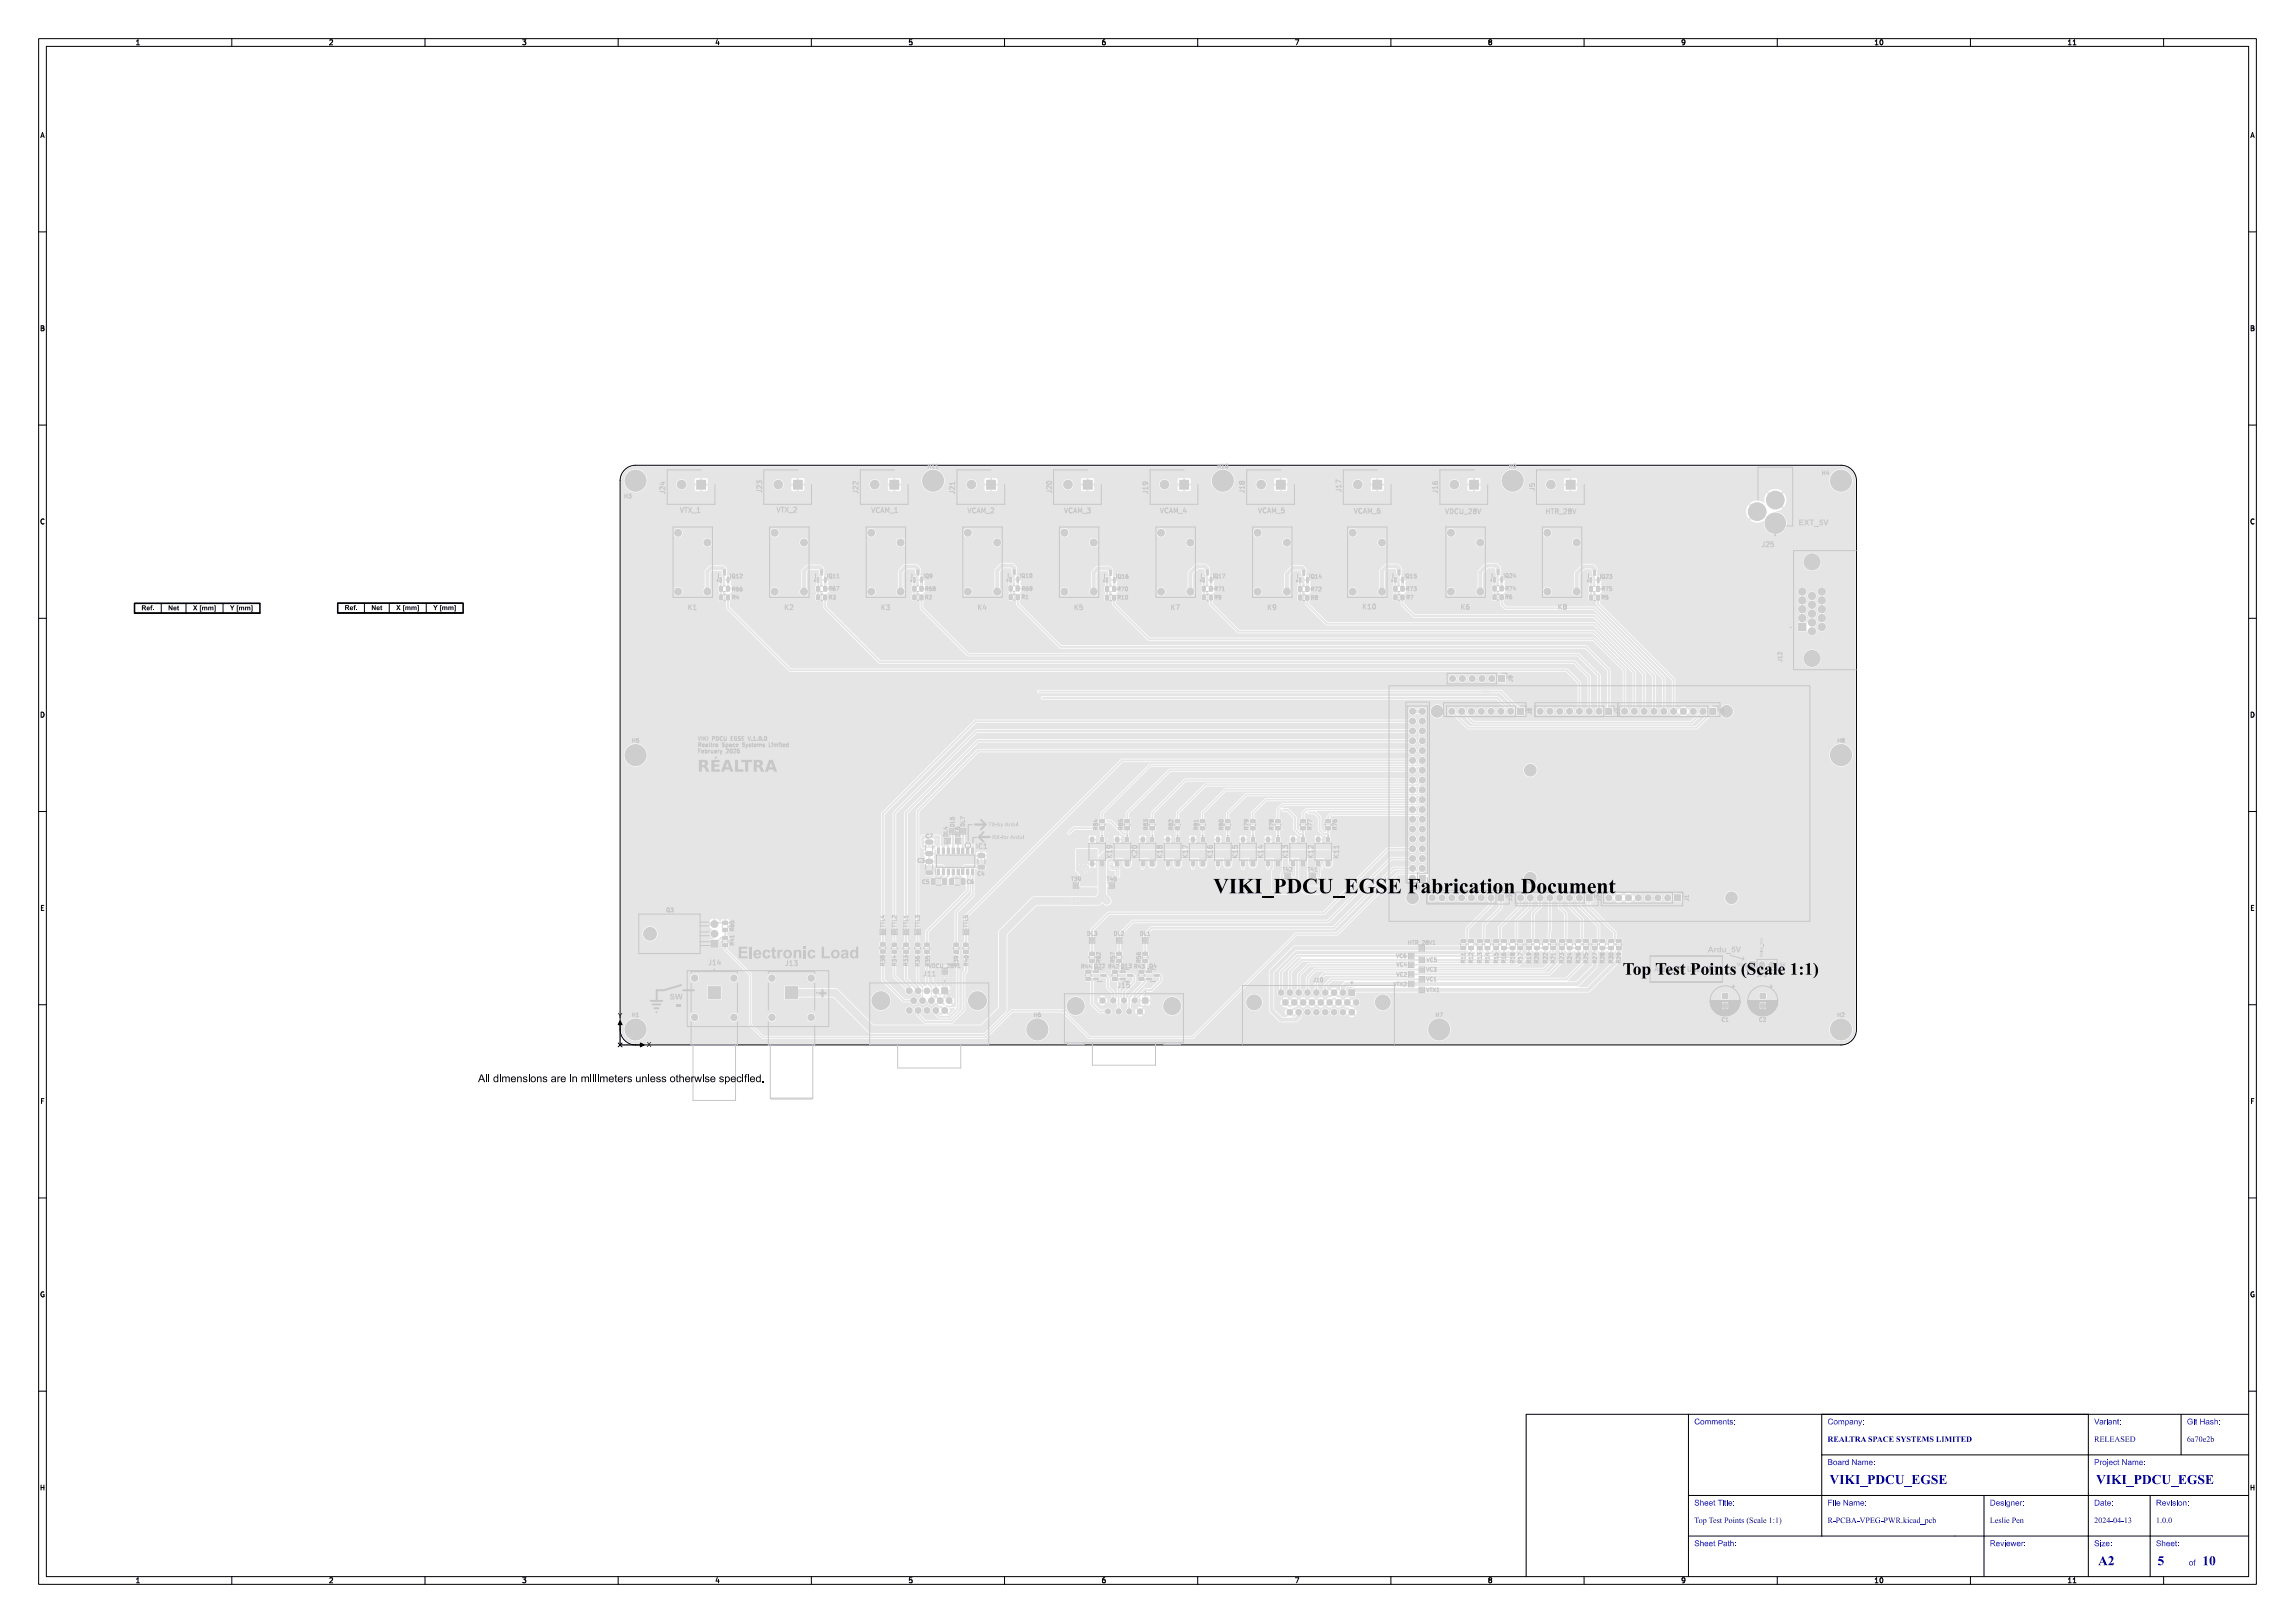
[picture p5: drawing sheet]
<svg xmlns="http://www.w3.org/2000/svg" width="594mm" height="420mm" viewBox="0 0 594 420" stroke-linecap="round" stroke-linejoin="round" font-family="sans-serif">
<defs><g id="words">
<text font-size="5.3" fill="#fff" x="314" y="231.5">VIKI_PDCU_EGSE Fabrication Document</text>
<text font-size="4.3" fill="#fff" x="410.4" y="252.5">Top Test Points (Scale 1:1)</text>
<g font-size="3.3" fill="#fff">
<text x="473.5" y="384.2">VIKI_PDCU_EGSE</text>
<text x="542.5" y="384.2">VIKI_PDCU_EGSE</text>
<text x="543" y="405.2">A2</text>
<text x="558.4" y="405.2">5</text>
<text x="570" y="405.2">10</text>
</g>
<g font-size="2" fill="#fff">
<text x="438.5" y="368.7">Comments:</text>
<text x="473" y="368.7">Company:</text>
<text x="542" y="368.7">Variant:</text>
<text x="566" y="368.7">Git Hash:</text>
<text x="473" y="373.2">REALTRA SPACE SYSTEMS LIMITED</text>
<text x="542" y="373.2">RELEASED</text>
<text x="566" y="373.2">6a70e2b</text>
<text x="473" y="379.2">Board Name:</text>
<text x="542" y="379.2">Project Name:</text>
<text x="438.5" y="389.7">Sheet Title:</text>
<text x="473" y="389.7">File Name:</text>
<text x="515" y="389.7">Designer:</text>
<text x="542" y="389.7">Date:</text>
<text x="558" y="389.7">Revision:</text>
<text x="438.5" y="394.2">Top Test Points (Scale 1:1)</text>
<text x="473" y="394.2">R-PCBA-VPEG-PWR.kicad_pcb</text>
<text x="515" y="394.2">Leslie Pen</text>
<text x="542" y="394.2">2024-04-13</text>
<text x="558" y="394.2">1.0.0</text>
<text x="438.5" y="400.2">Sheet Path:</text>
<text x="515" y="400.2">Reviewer:</text>
<text x="542" y="400.2">Size:</text>
<text x="558" y="400.2">Sheet:</text>
<text x="566.5" y="405.2">of</text>
</g>
<g font-size="1.7" fill="#fff">
<text x="35" y="11.6">1</text>
<text x="85" y="11.6">2</text>
<text x="135" y="11.6">3</text>
<text x="185" y="11.6">4</text>
<text x="235" y="11.6">5</text>
<text x="285" y="11.6">6</text>
<text x="335" y="11.6">7</text>
<text x="385" y="11.6">8</text>
<text x="435" y="11.6">9</text>
<text x="485" y="11.6">10</text>
<text x="535" y="11.6">11</text>
<text x="10.5" y="35.6">A</text>
<text x="582.5" y="35.6">A</text>
<text x="10.5" y="85.6">B</text>
<text x="582.5" y="85.6">B</text>
<text x="10.5" y="135.6">C</text>
<text x="582.5" y="135.6">C</text>
<text x="403.4" y="157.7">K8</text>
<text x="10.5" y="185.6">D</text>
<text x="582.5" y="185.6">D</text>
<text x="287.8" y="221.9" transform="rotate(-90 287.8 221.9)">K19</text>
<text x="294.3" y="221.9" transform="rotate(-90 294.3 221.9)">K20</text>
<text x="300.8" y="221.9" transform="rotate(-90 300.8 221.9)">K18</text>
<text x="307.4" y="221.9" transform="rotate(-90 307.4 221.9)">K17</text>
<text x="313.8" y="221.9" transform="rotate(-90 313.8 221.9)">K16</text>
<text x="320.3" y="221.9" transform="rotate(-90 320.3 221.9)">K15</text>
<text x="326.9" y="221.9" transform="rotate(-90 326.9 221.9)">K14</text>
<text x="333.3" y="221.9" transform="rotate(-90 333.3 221.9)">K13</text>
<text x="339.9" y="221.9" transform="rotate(-90 339.9 221.9)">K12</text>
<text x="10.5" y="235.6">E</text>
<text x="582.5" y="235.6">E</text>
<text x="428.1" y="251.4">Ardu 5V USE JP2</text>
<text x="239.1" y="252.6">J11</text>
<text x="289.4" y="255.6">J15</text>
<text x="10.5" y="285.6">F</text>
<text x="582.5" y="285.6">F</text>
<text x="10.5" y="335.6">G</text>
<text x="582.5" y="335.6">G</text>
<text x="10.5" y="385.6">H</text>
<text x="582.5" y="385.6">H</text>
<text x="35" y="409.6">1</text>
<text x="85" y="409.6">2</text>
<text x="135" y="409.6">3</text>
<text x="185" y="409.6">4</text>
<text x="235" y="409.6">5</text>
<text x="285" y="409.6">6</text>
<text x="335" y="409.6">7</text>
<text x="385" y="409.6">8</text>
<text x="435" y="409.6">9</text>
<text x="485" y="409.6">10</text>
<text x="535" y="409.6">11</text>
</g>
<g font-size="1.3" fill="#fff">
<text x="240.3" y="121.1">H11</text>
<text x="315.3" y="121.1">H10</text>
<text x="390.7" y="121.1">H9</text>
<text x="214.6" y="152.8">R67</text>
<text x="264.6" y="152.9">R69</text>
<text x="289.4" y="152.9">R70</text>
<text x="314.5" y="152.9">R71</text>
<text x="339.4" y="153">R72</text>
<text x="389.7" y="155">R6</text>
<text x="414.7" y="152.9">R75</text>
<text x="419.3" y="184.9" transform="rotate(-90 419.3 184.9)">J7</text>
<text x="446.2" y="184.9" transform="rotate(-90 446.2 184.9)">J6</text>
<text x="163.7" y="192.1">H5</text>
<text x="475.7" y="192.1">H8</text>
<text x="284.1" y="214.6" transform="rotate(-90 284.1 214.6)">R84</text>
<text x="290.6" y="214.6" transform="rotate(-90 290.6 214.6)">R85</text>
<text x="310.1" y="214.6" transform="rotate(-90 310.1 214.6)">R81</text>
<text x="316.6" y="214.6" transform="rotate(-90 316.6 214.6)">R80</text>
<text x="323.1" y="214.6" transform="rotate(-90 323.1 214.6)">R79</text>
<text x="329.6" y="214.6" transform="rotate(-90 329.6 214.6)">R78</text>
<text x="339.5" y="214.6" transform="rotate(-90 339.5 214.6)">R77</text>
<text x="346" y="214.6" transform="rotate(-90 346 214.6)">R76</text>
<text x="239.7" y="216.9">C7</text>
<text x="248.4" y="216.4" transform="rotate(-90 248.4 216.4)">DL6</text>
<text x="237.6" y="223.2">C3</text>
<text x="277.3" y="228">T39</text>
<text x="286.5" y="228">T40</text>
<text x="332" y="225.5">T42</text>
<text x="338.5" y="225.5">T41</text>
<text x="250.3" y="228.7">C6</text>
<text x="366.1" y="230.1">J4</text>
<text x="391.3" y="233.1" transform="rotate(-90 391.3 233.1)">J3</text>
<text x="414.2" y="233.1" transform="rotate(-90 414.2 233.1)">J2</text>
<text x="190" y="240.8" transform="rotate(-90 190 240.8)">R65</text>
<text x="229" y="240" transform="rotate(-90 229 240)">TTL4</text>
<text x="232" y="240" transform="rotate(-90 232 240)">TTL2</text>
<text x="235" y="240" transform="rotate(-90 235 240)">TTL1</text>
<text x="238" y="240" transform="rotate(-90 238 240)">TTL3</text>
<text x="250.5" y="240" transform="rotate(-90 250.5 240)">TTL5</text>
<text x="281.5" y="242.1">DL3</text>
<text x="288.4" y="242.1">DL2</text>
<text x="295.2" y="242.1">DL1</text>
<text x="364.8" y="244.5">HTR_28V1</text>
<text x="235" y="249.8" transform="rotate(-90 235 249.8)">R33</text>
<text x="238" y="249.9" transform="rotate(-90 238 249.9)">R36</text>
<text x="240.6" y="249.9" transform="rotate(-90 240.6 249.9)">R35</text>
<text x="240.9" y="250.5">VDCU_28V1</text>
<text x="248" y="249.9" transform="rotate(-90 248 249.9)">R39</text>
<text x="250.6" y="249.8" transform="rotate(-90 250.6 249.8)">R40</text>
<text x="280" y="250.6">R44</text>
<text x="284.8" y="249" transform="rotate(-90 284.8 249)">R62</text>
<text x="287" y="250.6">R42</text>
<text x="290.3" y="250.5">Q13</text>
<text x="293.7" y="250.6">R43</text>
<text x="361.5" y="247.9">VC6</text>
<text x="361.6" y="250.1">VC4</text>
<text x="369.3" y="251.4">VC3</text>
<text x="369.4" y="248.9">VC5</text>
<text x="379.2" y="249.1" transform="rotate(-90 379.2 249.1)">R11</text>
<text x="381.2" y="249.1" transform="rotate(-90 381.2 249.1)">R12</text>
<text x="383.5" y="249.1" transform="rotate(-90 383.5 249.1)">R13</text>
<text x="385.5" y="249.1" transform="rotate(-90 385.5 249.1)">R14</text>
<text x="387.7" y="249.1" transform="rotate(-90 387.7 249.1)">R15</text>
<text x="389.7" y="249.1" transform="rotate(-90 389.7 249.1)">R16</text>
<text x="392" y="249.1" transform="rotate(-90 392 249.1)">R18</text>
<text x="394" y="249.1" transform="rotate(-90 394 249.1)">R17</text>
<text x="396.2" y="249.1" transform="rotate(-90 396.2 249.1)">R19</text>
<text x="400.5" y="249.1" transform="rotate(-90 400.5 249.1)">R22</text>
<text x="402.5" y="249.1" transform="rotate(-90 402.5 249.1)">R21</text>
<text x="404.7" y="249.1" transform="rotate(-90 404.7 249.1)">R23</text>
<text x="409" y="249.1" transform="rotate(-90 409 249.1)">R26</text>
<text x="411" y="249.1" transform="rotate(-90 411 249.1)">R25</text>
<text x="413.3" y="249.1" transform="rotate(-90 413.3 249.1)">R27</text>
<text x="417.5" y="249.1" transform="rotate(-90 417.5 249.1)">R30</text>
<text x="419.5" y="249.1" transform="rotate(-90 419.5 249.1)">R29</text>
<text x="340" y="254.1">J10</text>
<text x="360.8" y="255.2">VTX2</text>
<text x="361.6" y="252.7">VC2</text>
<text x="369.3" y="256.7">VTX1</text>
<text x="369.3" y="253.9">VC1</text>
<text x="454.9" y="252.8">JP2</text>
<text x="267.7" y="263.1">H6</text>
</g>
</g></defs>
<path d="M161.7 121.6a4 4 0 0 1 2.8-1.2h312a4 4 0 0 1 4 4v142a4 4 0 0 1-4 4h-312a4 4 0 0 1-4-4v-142a4 4 0 0 1 1.2-2.8z" fill="none" stroke="#000" stroke-width=".26"/>
<g fill="#e5e5e5">
<path d="M336.8 216.7h.9v1.2h-.9z" fill-rule="evenodd"/>
<path d="M334.3 216.7h.9v1.2h-.9z" fill-rule="evenodd"/>
<path d="M334.3 222.9h.9v1.2h-.9z" fill-rule="evenodd"/>
<path d="M336.8 222.9h.9v1.2h-.9z" fill-rule="evenodd"/>
<path d="M213.1 154l.7-.1 .3 .2-.2 1.2-.8-.2z" fill-rule="evenodd"/>
<path d="M211.3 154l.7-.1 .2 .2-.1 1.2-.8-.2z" fill-rule="evenodd"/>
<path d="M336.1 151.8l.7-.1 .2 .2-.1 1.2-.9-.1z" fill-rule="evenodd"/>
<path d="M337.9 151.8l.7-.1 .3 .2-.2 1.2-.8-.1z" fill-rule="evenodd"/>
<path d="M261.1 151.7l.8-.1 .2 .1-.2 1.3-.8-.2z" fill-rule="evenodd"/>
<path d="M263 151.7l.7-.1 .2 .1-.1 1.3-.9-.2z" fill-rule="evenodd"/>
<path d="M405.6 243h1.2l.1 .8-1.2 .2-.2-.2z" fill-rule="evenodd"/>
<path d="M405.6 244.9l1.2-.1 .1 .9-1.2 .1-.2-.2z" fill-rule="evenodd"/>
<path d="M336.2 149.4l.6 .1-.1 1.3-.5-.1z" fill-rule="evenodd"/>
<path d="M338.1 149.4l.6 .1-.1 1.3-.5-.1z" fill-rule="evenodd"/>
<path d="M337.2 147.5l.5 .1v1.4l-.5-.1z" fill-rule="evenodd"/>
<path d="M294.8 251h1.2l.1 .8-1.2 .2-.2-.3z" fill-rule="evenodd"/>
<path d="M294.8 252.9l1.2-.1 .1 .9-1.2 .1-.2-.2z" fill-rule="evenodd"/>
<path d="M286.2 149.4l.6 .1-.1 1.3-.5-.1z" fill-rule="evenodd"/>
<path d="M288.1 149.4l.6 .1-.1 1.3-.5-.1z" fill-rule="evenodd"/>
<path d="M287.2 147.5l.5 .1v1.4l-.5-.1z" fill-rule="evenodd"/>
<path d="M186.1 151.7h.7l.3 .1-.2 1.2-.8-.1z" fill-rule="evenodd"/>
<path d="M188 151.7h.7l.2 .1-.1 1.2-.9-.1z" fill-rule="evenodd"/>
<path d="M280.3 124.2h2.4v2.4h-2.4z" fill-rule="evenodd"/>
<path d="M387.6 231.5h1.7v1.7h-1.7z" fill-rule="evenodd"/>
<path d="M263 153.9l.7-.1 .2 .2-.1 1.2-.9-.1z" fill-rule="evenodd"/>
<path d="M261.1 153.9l.8-.1 .2 .2-.2 1.2-.8-.1z" fill-rule="evenodd"/>
<path d="M364.8 249.2h1v.9h-1z" fill-rule="evenodd"/>
<path d="M388.6 243h1.2l.1 .8-1.2 .2-.1-.2z" fill-rule="evenodd"/>
<path d="M388.6 244.9l1.2-.1 .1 .9-1.2 .1-.1-.2z" fill-rule="evenodd"/>
<path d="M253.2 223.9l1.5-.1 .2 1-.2 .1h-1.4l-.2-.2z" fill-rule="evenodd"/>
<path d="M253.2 220.9h1.5l.2 .9-.2 .2h-1.4l-.2-.3z" fill-rule="evenodd"/>
<path d="M228 240.6h1v1h-1z" fill-rule="evenodd"/>
<path d="M310.8 216.7h.9v1.2h-.9z" fill-rule="evenodd"/>
<path d="M308.3 216.7h.9v1.2h-.9z" fill-rule="evenodd"/>
<path d="M308.3 222.9h.9v1.2h-.9z" fill-rule="evenodd"/>
<path d="M310.8 222.9h.9v1.2h-.9z" fill-rule="evenodd"/>
<path d="M304.1 213.9l1.2-.1 .1 .9-1.2 .1-.1-.2z" fill-rule="evenodd"/>
<path d="M304.1 212h1.2l.1 .8-1.2 .2-.1-.3z" fill-rule="evenodd"/>
<path d="M343.1 213.9l1.2-.1 .1 .9-1.2 .1-.1-.2z" fill-rule="evenodd"/>
<path d="M343.1 212h1.2l.1 .8-1.2 .2-.1-.3z" fill-rule="evenodd"/>
<path d="M238.1 154l.7-.1 .2 .2-.1 1.2-.9-.2z" fill-rule="evenodd"/>
<path d="M236.2 154l.7-.1 .3 .2-.2 1.2-.8-.2z" fill-rule="evenodd"/>
<path d="M401.4 243h1.1l.2 .8-1.2 .2-.2-.2z" fill-rule="evenodd"/>
<path d="M401.4 244.9l1.1-.1 .2 .9-1.2 .1-.2-.2z" fill-rule="evenodd"/>
<path d="M367.5 250.4h1v1h-1z" fill-rule="evenodd"/>
<path d="M236.9 244h1.1l.2 .8-1.2 .2-.2-.2z" fill-rule="evenodd"/>
<path d="M236.9 245.9l1.1-.1 .2 .9-1.2 .1-.2-.2z" fill-rule="evenodd"/>
<path d="M180.3 124.2h2.4v2.4h-2.4z" fill-rule="evenodd"/>
<path d="M295.8 248.2h1.2l.1 .8-1.2 .2-.2-.3z" fill-rule="evenodd"/>
<path d="M295.8 246.4l1.2-.1 .1 .9-1.2 .1-.2-.2z" fill-rule="evenodd"/>
<path d="M380.3 124.2h2.4v2.4h-2.4z" fill-rule="evenodd"/>
<path d="M261.3 149.3h.5v1.4l-.5-.1z" fill-rule="evenodd"/>
<path d="M263.2 149.3h.5v1.4l-.5-.1z" fill-rule="evenodd"/>
<path d="M262.2 147.4l.6 .1-.1 1.3-.5-.1z" fill-rule="evenodd"/>
<path d="M230.9 244h1.1l.2 .8-1.2 .2-.2-.2z" fill-rule="evenodd"/>
<path d="M230.9 245.9l1.1-.1 .2 .9-1.2 .1-.2-.2z" fill-rule="evenodd"/>
<path d="M388.2 153.9l.7-.1 .3 .2-.2 1.2-.8-.1z" fill-rule="evenodd"/>
<path d="M386.4 153.9l.7-.1 .2 .2-.1 1.2-.9-.1z" fill-rule="evenodd"/>
<path d="M378.1 243h1.2l.1 .8-1.2 .2-.2-.2z" fill-rule="evenodd"/>
<path d="M378.1 244.9l1.2-.1 .1 .9-1.2 .1-.2-.2z" fill-rule="evenodd"/>
<path d="M244.8 217.1h.9v1.1h-.9z" fill-rule="evenodd"/>
<path d="M211.5 149.3l.5 .1-.1 1.4-.5-.1z" fill-rule="evenodd"/>
<path d="M213.4 149.3l.5 .1-.1 1.4-.5-.1z" fill-rule="evenodd"/>
<path d="M212.4 147.5h.6l-.1 1.4-.5-.1z" fill-rule="evenodd"/>
<path d="M395.1 243h1.2l.1 .8-1.2 .2-.1-.2z" fill-rule="evenodd"/>
<path d="M395.1 244.9l1.2-.1 .1 .9-1.2 .1-.1-.2z" fill-rule="evenodd"/>
<path d="M291.3 216.7h.9v1.2h-.9z" fill-rule="evenodd"/>
<path d="M288.8 216.7h.9v1.2h-.9z" fill-rule="evenodd"/>
<path d="M288.8 222.9h.9v1.2h-.9z" fill-rule="evenodd"/>
<path d="M291.3 222.9h.9v1.2h-.9z" fill-rule="evenodd"/>
<path d="M249.5 240.6h1v1h-1z" fill-rule="evenodd"/>
<path d="M297.8 216.7h.9v1.2h-.9z" fill-rule="evenodd"/>
<path d="M295.3 216.7h.9v1.2h-.9z" fill-rule="evenodd"/>
<path d="M295.3 222.9h.9v1.2h-.9z" fill-rule="evenodd"/>
<path d="M297.8 222.9h.9v1.2h-.9z" fill-rule="evenodd"/>
<path d="M405.3 124.2h2.4v2.4h-2.4z" fill-rule="evenodd"/>
<path d="M343.3 216.7h.9v1.2h-.9z" fill-rule="evenodd"/>
<path d="M340.8 216.7h.9v1.2h-.9z" fill-rule="evenodd"/>
<path d="M340.8 222.9h.9v1.2h-.9z" fill-rule="evenodd"/>
<path d="M343.3 222.9h.9v1.2h-.9z" fill-rule="evenodd"/>
<path d="M247.5 217.1h1v1.1h-1z" fill-rule="evenodd"/>
<path d="M286.1 151.8l.7-.1 .2 .2-.1 1.2-.9-.1z" fill-rule="evenodd"/>
<path d="M287.9 151.8l.7-.1 .3 .2-.2 1.2-.8-.1z" fill-rule="evenodd"/>
<path d="M386.5 149.3h.6l-.1 1.4-.5-.1z" fill-rule="evenodd"/>
<path d="M388.4 149.3h.6l-.1 1.4-.5-.1z" fill-rule="evenodd"/>
<path d="M387.5 147.4l.5 .1v1.3l-.5-.1z" fill-rule="evenodd"/>
<path d="M442.5 183.2h1.7v1.7h-1.7z" fill-rule="evenodd"/>
<path d="M183.2 255.3h3.3v3.3h-3.3z" fill-rule="evenodd"/>
<path d="M310.6 213.9l1.2-.1 .1 .9-1.2 .1-.1-.2z" fill-rule="evenodd"/>
<path d="M310.6 212h1.2l.1 .8-1.2 .2-.1-.3z" fill-rule="evenodd"/>
<path d="M281 251h1.2l.1 .8-1.2 .2-.1-.3z" fill-rule="evenodd"/>
<path d="M281 252.9l1.2-.1 .1 .9-1.2 .1-.1-.2z" fill-rule="evenodd"/>
<path d="M287.9 251h1.2l.1 .8-1.2 .2-.1-.3z" fill-rule="evenodd"/>
<path d="M287.9 252.9l1.2-.1 .1 .9-1.2 .1-.1-.2z" fill-rule="evenodd"/>
<path d="M317.1 213.9l1.2-.1 .1 .9-1.2 .1-.2-.2z" fill-rule="evenodd"/>
<path d="M317.1 212h1.2l.1 .8-1.2 .2-.2-.3z" fill-rule="evenodd"/>
<path d="M465.5 161.3h1.9v1.9h-1.9z" fill-rule="evenodd"/>
<path d="M403.6 243h1.2l.1 .8-1.2 .2-.1-.2z" fill-rule="evenodd"/>
<path d="M403.6 244.9l1.2-.1 .1 .9-1.2 .1-.1-.2z" fill-rule="evenodd"/>
<path d="M337.9 154h.7l.3 .1-.2 1.2-.8-.1z" fill-rule="evenodd"/>
<path d="M336.1 154h.7l.2 .1-.1 1.2-.9-.1z" fill-rule="evenodd"/>
<path d="M205.3 124.2h2.4v2.4h-2.4z" fill-rule="evenodd"/>
<path d="M339.2 226.1h1v1.1h-1z" fill-rule="evenodd"/>
<path d="M330.3 124.2h2.4v2.4h-2.4z" fill-rule="evenodd"/>
<path d="M407.9 243h1.1l.2 .8-1.2 .2-.2-.2z" fill-rule="evenodd"/>
<path d="M407.9 244.9l1.1-.1 .2 .9-1.2 .1-.2-.2z" fill-rule="evenodd"/>
<path d="M246 214.7h1v1h-1z" fill-rule="evenodd"/>
<path d="M382.4 243h1.1l.2 .8-1.2 .2-.2-.2z" fill-rule="evenodd"/>
<path d="M382.4 244.9l1.1-.1 .2 .9-1.2 .1-.2-.2z" fill-rule="evenodd"/>
<path d="M364.8 254.2h1v1h-1z" fill-rule="evenodd"/>
<path d="M410.5 231.5h1.7v1.7h-1.7z" fill-rule="evenodd"/>
<path d="M188 154l.7-.1 .2 .2-.1 1.2-.9-.2z" fill-rule="evenodd"/>
<path d="M186.1 154l.7-.1 .3 .2-.2 1.2-.8-.2z" fill-rule="evenodd"/>
<path d="M455.5 257h1.5v1.5h-1.5z" fill-rule="evenodd"/>
<path d="M414.1 243h1.2l.1 .8-1.2 .2-.2-.2z" fill-rule="evenodd"/>
<path d="M414.1 244.9l1.2-.1 .1 .9-1.2 .1-.2-.2z" fill-rule="evenodd"/>
<path d="M289.2 242.9h1v1h-1z" fill-rule="evenodd"/>
<path d="M412.1 243h1.2l.1 .8-1.2 .2-.1-.2z" fill-rule="evenodd"/>
<path d="M412.1 244.9l1.2-.1 .1 .9-1.2 .1-.1-.2z" fill-rule="evenodd"/>
<path d="M416.4 243h1.1l.2 .8-1.2 .2-.2-.2z" fill-rule="evenodd"/>
<path d="M416.4 244.9l1.1-.1 .2 .9-1.2 .1-.2-.2z" fill-rule="evenodd"/>
<path d="M386.6 243h1.2l.1 .8-1.2 .2-.2-.2z" fill-rule="evenodd"/>
<path d="M386.6 244.9l1.2-.1 .1 .9-1.2 .1-.2-.2z" fill-rule="evenodd"/>
<path d="M255.3 124.2h2.4v2.4h-2.4z" fill-rule="evenodd"/>
<path d="M239.7 217.4l1.5-.1 .2 1-.3 .2h-1.3l-.2-.3z" fill-rule="evenodd"/>
<path d="M239.7 220.3h1.5l.2 1-.3 .1h-1.3l-.2-.2z" fill-rule="evenodd"/>
<path d="M245.8 227.3l.8-.1 .3 .2v1.4l-.2 .2-1-.1z" fill-rule="evenodd"/>
<path d="M248.7 227.3l.9-.1 .2 .2v1.4l-.1 .2-1-.1z" fill-rule="evenodd"/>
<path d="M242.6 224.8h.6v1.5h-.6z" fill-rule="evenodd"/>
<path d="M243.8 224.8h.7v1.5h-.7z" fill-rule="evenodd"/>
<path d="M245.1 224.8h.6v1.5h-.6z" fill-rule="evenodd"/>
<path d="M246.4 224.8h.6v1.5h-.6z" fill-rule="evenodd"/>
<path d="M247.6 224.8h.7v1.5h-.7z" fill-rule="evenodd"/>
<path d="M248.9 224.8h.7v1.5h-.7z" fill-rule="evenodd"/>
<path d="M250.2 224.8h.6v1.5h-.6z" fill-rule="evenodd"/>
<path d="M251.4 224.8h.7v1.5h-.7z" fill-rule="evenodd"/>
<path d="M251.4 219.4h.7v1.5h-.7z" fill-rule="evenodd"/>
<path d="M250.2 219.4h.6v1.5h-.6z" fill-rule="evenodd"/>
<path d="M248.9 219.4h.7v1.5h-.7z" fill-rule="evenodd"/>
<path d="M247.6 219.4h.7v1.5h-.7z" fill-rule="evenodd"/>
<path d="M246.4 219.4h.6v1.5h-.6z" fill-rule="evenodd"/>
<path d="M245.1 219.4h.6v1.5h-.6z" fill-rule="evenodd"/>
<path d="M243.8 219.4h.7v1.5h-.7z" fill-rule="evenodd"/>
<path d="M242.6 219.4h.6v1.5h-.6z" fill-rule="evenodd"/>
<path d="M360.7 151.7h.7l.3 .1-.2 1.2-.8-.1z" fill-rule="evenodd"/>
<path d="M362.6 151.7h.7l.2 .1-.1 1.2-.9-.1z" fill-rule="evenodd"/>
<path d="M289 248.2h1.2l.1 .8-1.2 .2-.1-.3z" fill-rule="evenodd"/>
<path d="M289 246.4l1.2-.1 .1 .9-1.2 .1-.1-.2z" fill-rule="evenodd"/>
<path d="M362.6 154l.7-.1 .2 .2-.1 1.2-.9-.2z" fill-rule="evenodd"/>
<path d="M360.7 154l.7-.1 .3 .2-.2 1.2-.8-.2z" fill-rule="evenodd"/>
<path d="M399.4 243h1.1l.2 .8-1.2 .2-.2-.2z" fill-rule="evenodd"/>
<path d="M399.4 244.9l1.1-.1 .2 .9-1.2 .1-.2-.2z" fill-rule="evenodd"/>
<path d="M187.1 244.1h1.1l.2 .8-1.3 .2-.1-.3z" fill-rule="evenodd"/>
<path d="M187.1 242.3l1.1-.1 .2 .9-1.3 .1-.1-.2z" fill-rule="evenodd"/>
<path d="M241 227.3l.8-.1 .3 .2v1.4l-.2 .2-.9-.1z" fill-rule="evenodd"/>
<path d="M244 227.3l.8-.1 .2 .2v1.4l-.1 .2-1-.1z" fill-rule="evenodd"/>
<path d="M433.3 231.5h1.7v1.7h-1.7z" fill-rule="evenodd"/>
<path d="M384.4 243h1.1l.2 .8-1.2 .2-.2-.2z" fill-rule="evenodd"/>
<path d="M384.4 244.9l1.1-.1 .2 .9-1.2 .1-.2-.2z" fill-rule="evenodd"/>
<path d="M236.4 149.3l.5 .1-.1 1.4-.5-.1z" fill-rule="evenodd"/>
<path d="M238.3 149.3l.5 .1-.1 1.4-.5-.1z" fill-rule="evenodd"/>
<path d="M237.3 147.5h.6l-.1 1.4-.5-.1z" fill-rule="evenodd"/>
<path d="M230.3 124.2h2.4v2.4h-2.4z" fill-rule="evenodd"/>
<path d="M336.6 213.9l1.2-.1 .1 .9-1.2 .1-.2-.2z" fill-rule="evenodd"/>
<path d="M336.6 212h1.2l.1 .8-1.2 .2-.2-.3z" fill-rule="evenodd"/>
<path d="M364.8 251.7h1v.9h-1z" fill-rule="evenodd"/>
<path d="M297.6 213.9l1.2-.1 .1 .9-1.2 .1-.1-.2z" fill-rule="evenodd"/>
<path d="M297.6 212h1.2l.1 .8-1.2 .2-.1-.3z" fill-rule="evenodd"/>
<path d="M323.6 213.9l1.2-.1 .1 .9-1.2 .1-.2-.2z" fill-rule="evenodd"/>
<path d="M323.6 212h1.2l.1 .8-1.2 .2-.2-.3z" fill-rule="evenodd"/>
<path d="M330.3 216.7h.9v1.2h-.9z" fill-rule="evenodd"/>
<path d="M327.8 216.7h.9v1.2h-.9z" fill-rule="evenodd"/>
<path d="M327.8 222.9h.9v1.2h-.9z" fill-rule="evenodd"/>
<path d="M330.3 222.9h.9v1.2h-.9z" fill-rule="evenodd"/>
<path d="M313 154l.7-.1 .2 .2-.1 1.2-.9-.2z" fill-rule="evenodd"/>
<path d="M311.1 154l.7-.1 .3 .2-.2 1.2-.8-.2z" fill-rule="evenodd"/>
<path d="M239.3 244h1.1l.2 .8-1.2 .2-.2-.2z" fill-rule="evenodd"/>
<path d="M239.3 245.9l1.1-.1 .2 .9-1.2 .1-.2-.2z" fill-rule="evenodd"/>
<path d="M227.9 245.8l1.1-.1 .2 .9-1.2 .1-.2-.2z" fill-rule="evenodd"/>
<path d="M227.9 244l1.1-.1 .2 .9-1.2 .1-.2-.2z" fill-rule="evenodd"/>
<path d="M211.3 151.7h.7l.2 .1-.1 1.2-.8-.1z" fill-rule="evenodd"/>
<path d="M213.1 151.7h.7l.3 .1-.2 1.2-.8-.1z" fill-rule="evenodd"/>
<path d="M349.1 256.1h1.6v1.6h-1.6z" fill-rule="evenodd"/>
<path d="M278 228.6h1v1.1h-1z" fill-rule="evenodd"/>
<path d="M186.3 149.3l.5 .1v1.4l-.5-.1z" fill-rule="evenodd"/>
<path d="M188.2 149.3l.5 .1v1.4l-.5-.1z" fill-rule="evenodd"/>
<path d="M187.2 147.5h.6l-.1 1.4-.5-.1z" fill-rule="evenodd"/>
<path d="M284.6 213.9l1.2-.1 .1 .9-1.2 .1-.2-.2z" fill-rule="evenodd"/>
<path d="M284.6 212h1.2l.1 .8-1.2 .2-.2-.3z" fill-rule="evenodd"/>
<path d="M283 251.2h1.4v.5h-1.3z" fill-rule="evenodd"/>
<path d="M283 253.1h1.4v.5h-1.3z" fill-rule="evenodd"/>
<path d="M284.9 252.1h1.3l.1 .5-1.4 .1z" fill-rule="evenodd"/>
<path d="M305.3 124.2h2.4v2.4h-2.4z" fill-rule="evenodd"/>
<path d="M367.5 247.9h1v1h-1z" fill-rule="evenodd"/>
<path d="M386.4 151.7l.7-.1 .2 .1-.1 1.3-.9-.2z" fill-rule="evenodd"/>
<path d="M388.2 151.7l.7-.1 .3 .1-.2 1.3-.8-.2z" fill-rule="evenodd"/>
<path d="M445.8 257h1.4v1.5h-1.4z" fill-rule="evenodd"/>
<path d="M243.7 255.6h1.6v1.6h-1.6z" fill-rule="evenodd"/>
<path d="M284.8 216.7h.9v1.2h-.9z" fill-rule="evenodd"/>
<path d="M282.3 216.7h.9v1.2h-.9z" fill-rule="evenodd"/>
<path d="M282.3 222.9h.9v1.2h-.9z" fill-rule="evenodd"/>
<path d="M284.8 222.9h.9v1.2h-.9z" fill-rule="evenodd"/>
<path d="M239.7 225.3h1.5l.2 1-.3 .1h-1.3l-.2-.2z" fill-rule="evenodd"/>
<path d="M239.7 222.4l1.5-.1 .2 1-.3 .2h-1.3l-.2-.3z" fill-rule="evenodd"/>
<path d="M323.8 216.7h.9v1.2h-.9z" fill-rule="evenodd"/>
<path d="M321.3 216.7h.9v1.2h-.9z" fill-rule="evenodd"/>
<path d="M321.3 222.9h.9v1.2h-.9z" fill-rule="evenodd"/>
<path d="M323.8 222.9h.9v1.2h-.9z" fill-rule="evenodd"/>
<path d="M248.7 214.7h1.1v1h-1.1z" fill-rule="evenodd"/>
<path d="M233.9 244h1.1l.2 .8-1.2 .2-.2-.2z" fill-rule="evenodd"/>
<path d="M233.9 245.9l1.1-.1 .2 .9-1.2 .1-.2-.2z" fill-rule="evenodd"/>
<path d="M367.5 255.6h1v1.1h-1z" fill-rule="evenodd"/>
<path d="M392.7 183.2h1.7v1.7h-1.7z" fill-rule="evenodd"/>
<path d="M411.5 149.4l.5 .1v1.3l-.5-.1z" fill-rule="evenodd"/>
<path d="M413.4 149.4l.5 .1v1.3l-.5-.1z" fill-rule="evenodd"/>
<path d="M412.4 147.5l.6 .1-.1 1.4-.5-.1z" fill-rule="evenodd"/>
<path d="M452.6 248.8h1.8v1.7h-1.8z" fill-rule="evenodd"/>
<path d="M231 240.6h1v1h-1z" fill-rule="evenodd"/>
<path d="M364.8 246.9h1v1h-1z" fill-rule="evenodd"/>
<path d="M287.3 228.6h.9v1.1h-.9z" fill-rule="evenodd"/>
<path d="M291.1 213.9l1.2-.1 .1 .9-1.2 .1-.2-.2z" fill-rule="evenodd"/>
<path d="M291.1 212h1.2l.1 .8-1.2 .2-.2-.3z" fill-rule="evenodd"/>
<path d="M397.1 243h1.2l.1 .8-1.2 .2-.2-.2z" fill-rule="evenodd"/>
<path d="M397.1 244.9l1.2-.1 .1 .9-1.2 .1-.2-.2z" fill-rule="evenodd"/>
<path d="M295.7 258.2h1.5v1.5h-1.5z" fill-rule="evenodd"/>
<path d="M367.5 252.9h1v1h-1z" fill-rule="evenodd"/>
<path d="M287.9 154h.7l.3 .1-.2 1.2-.8-.1z" fill-rule="evenodd"/>
<path d="M286.1 154h.7l.2 .1-.1 1.2-.9-.1z" fill-rule="evenodd"/>
<path d="M249.4 245.9l1.1-.1 .2 .9-1.2 .1-.2-.2z" fill-rule="evenodd"/>
<path d="M249.4 244h1.1l.2 .8-1.2 .2-.2-.2z" fill-rule="evenodd"/>
<path d="M418.4 243h1.1l.2 .8-1.2 .2-.2-.2z" fill-rule="evenodd"/>
<path d="M418.4 244.9l1.1-.1 .2 .9-1.2 .1-.2-.2z" fill-rule="evenodd"/>
<path d="M236.2 151.7h.7l.3 .1-.2 1.2-.8-.1z" fill-rule="evenodd"/>
<path d="M238.1 151.7h.7l.2 .1-.1 1.2-.9-.1z" fill-rule="evenodd"/>
<path d="M411.3 151.8l.8-.1 .2 .2-.2 1.2-.8-.1z" fill-rule="evenodd"/>
<path d="M413.2 151.8l.7-.1 .2 .2-.1 1.2-.9-.1z" fill-rule="evenodd"/>
<path d="M387.8 174.8h1.7v1.6h-1.7z" fill-rule="evenodd"/>
<path d="M289.9 251.2h1.4v.5h-1.3z" fill-rule="evenodd"/>
<path d="M289.9 253.1h1.4v.5h-1.3z" fill-rule="evenodd"/>
<path d="M291.8 252.1h1.3l.1 .5-1.4 .1z" fill-rule="evenodd"/>
<path d="M244 250.9h1v1h-1z" fill-rule="evenodd"/>
<path d="M183.9 243.2h2v1.9h-2z" fill-rule="evenodd"/>
</g>
<g fill="#e5e5e5">
<circle cx="250.5" cy="153.1" r=".98"/>
<circle cx="258.1" cy="153.1" r=".98"/>
<circle cx="258.1" cy="140.4" r=".98"/>
<circle cx="250.5" cy="137.9" r=".98"/>
<circle cx="164.5" cy="195.4" r="2.8"/>
<circle cx="325.5" cy="153.1" r=".98"/>
<circle cx="333.1" cy="153.1" r=".98"/>
<circle cx="333.1" cy="140.4" r=".97"/>
<circle cx="325.5" cy="137.9" r=".97"/>
<circle cx="276.4" cy="125.4" r="1.2"/>
<circle cx="385.9" cy="232.3" r=".85"/>
<circle cx="383.4" cy="232.3" r=".85"/>
<circle cx="380.8" cy="232.3" r=".85"/>
<circle cx="378.3" cy="232.3" r=".85"/>
<circle cx="375.8" cy="232.3" r=".85"/>
<circle cx="373.2" cy="232.3" r=".85"/>
<circle cx="370.7" cy="232.3" r=".85"/>
<circle cx="164.5" cy="266.4" r="2.8"/>
<circle cx="164.5" cy="124.4" r="2.8"/>
<circle cx="176.4" cy="125.4" r="1.2"/>
<circle cx="376.4" cy="125.4" r="1.2"/>
<circle cx="476.5" cy="124.4" r="2.8"/>
<circle cx="375.5" cy="153.1" r=".98"/>
<circle cx="383.1" cy="153.1" r=".98"/>
<circle cx="383.1" cy="140.4" r=".98"/>
<circle cx="375.5" cy="137.9" r=".98"/>
<circle cx="401.4" cy="125.4" r="1.2"/>
<circle cx="268.5" cy="266.4" r="2.8"/>
<circle cx="440.8" cy="184.1" r=".85"/>
<circle cx="438.2" cy="184.1" r=".85"/>
<circle cx="435.7" cy="184.1" r=".85"/>
<circle cx="433.2" cy="184.1" r=".85"/>
<circle cx="430.6" cy="184.1" r=".85"/>
<circle cx="428.1" cy="184.1" r=".85"/>
<circle cx="425.5" cy="184.1" r=".85"/>
<circle cx="423" cy="184.1" r=".85"/>
<circle cx="420.5" cy="184.1" r=".85"/>
<circle cx="179.8" cy="263.3" r=".9"/>
<circle cx="189.9" cy="263.3" r=".9"/>
<circle cx="189.9" cy="253.1" r=".9"/>
<circle cx="179.8" cy="253.1" r=".9"/>
<circle cx="466.5" cy="159.9" r=".97"/>
<circle cx="466.5" cy="157.6" r=".98"/>
<circle cx="466.5" cy="155.4" r=".98"/>
<circle cx="466.5" cy="153.1" r=".98"/>
<circle cx="469" cy="163.4" r=".97"/>
<circle cx="469" cy="161.1" r=".97"/>
<circle cx="469" cy="158.8" r=".98"/>
<circle cx="469" cy="156.5" r=".98"/>
<circle cx="469" cy="154.2" r=".97"/>
<circle cx="471.5" cy="162.2" r=".98"/>
<circle cx="471.5" cy="159.9" r=".98"/>
<circle cx="471.5" cy="157.7" r=".98"/>
<circle cx="471.5" cy="155.4" r=".98"/>
<circle cx="471.5" cy="153.1" r=".98"/>
<circle cx="469" cy="170.4" r="2.11"/>
<circle cx="469" cy="145.4" r="2.11"/>
<circle cx="200.5" cy="153.1" r=".98"/>
<circle cx="208.1" cy="153.1" r=".98"/>
<circle cx="208.1" cy="140.4" r=".97"/>
<circle cx="200.5" cy="137.9" r=".97"/>
<circle cx="201.4" cy="125.4" r="1.2"/>
<circle cx="326.4" cy="125.4" r="1.2"/>
<circle cx="316.5" cy="124.4" r="2.8"/>
<circle cx="408.8" cy="232.3" r=".85"/>
<circle cx="406.2" cy="232.3" r=".85"/>
<circle cx="403.7" cy="232.3" r=".85"/>
<circle cx="401.2" cy="232.3" r=".85"/>
<circle cx="398.6" cy="232.3" r=".85"/>
<circle cx="396.1" cy="232.3" r=".85"/>
<circle cx="393.5" cy="232.3" r=".85"/>
<circle cx="456.2" cy="260.2" r=".8"/>
<circle cx="476.5" cy="195.4" r="2.8"/>
<circle cx="251.4" cy="125.4" r="1.2"/>
<circle cx="300.5" cy="153.1" r=".98"/>
<circle cx="308.1" cy="153.1" r=".98"/>
<circle cx="308.1" cy="140.4" r=".97"/>
<circle cx="300.5" cy="137.9" r=".97"/>
<circle cx="400.5" cy="153.1" r=".98"/>
<circle cx="408.1" cy="153.1" r=".98"/>
<circle cx="408.1" cy="140.4" r=".97"/>
<circle cx="400.5" cy="137.9" r=".97"/>
<circle cx="459.5" cy="135.4" r="2.73"/>
<circle cx="459.5" cy="129.4" r="2.37"/>
<circle cx="454.8" cy="132.4" r="2.37"/>
<circle cx="431.6" cy="232.3" r=".85"/>
<circle cx="429.1" cy="232.3" r=".85"/>
<circle cx="426.6" cy="232.3" r=".85"/>
<circle cx="424" cy="232.3" r=".85"/>
<circle cx="421.5" cy="232.3" r=".85"/>
<circle cx="418.9" cy="232.3" r=".85"/>
<circle cx="416.4" cy="232.3" r=".85"/>
<circle cx="391.5" cy="124.4" r="2.8"/>
<circle cx="226.4" cy="125.4" r="1.2"/>
<circle cx="350.1" cy="153.1" r=".98"/>
<circle cx="357.7" cy="153.1" r=".98"/>
<circle cx="357.7" cy="140.4" r=".97"/>
<circle cx="350.1" cy="137.9" r=".97"/>
<circle cx="275.5" cy="153.1" r=".98"/>
<circle cx="283.1" cy="153.1" r=".98"/>
<circle cx="283.1" cy="140.4" r=".98"/>
<circle cx="275.5" cy="137.9" r=".97"/>
<circle cx="324.6" cy="259.4" r="2"/>
<circle cx="357.9" cy="259.4" r="2"/>
<circle cx="347.6" cy="256.9" r=".8"/>
<circle cx="345.3" cy="256.9" r=".8"/>
<circle cx="343" cy="256.9" r=".8"/>
<circle cx="340.7" cy="256.9" r=".8"/>
<circle cx="338.4" cy="256.9" r=".8"/>
<circle cx="336.1" cy="256.9" r=".8"/>
<circle cx="333.8" cy="256.9" r=".8"/>
<circle cx="331.6" cy="256.9" r=".8"/>
<circle cx="351" cy="259.4" r=".8"/>
<circle cx="348.7" cy="259.4" r=".8"/>
<circle cx="346.4" cy="259.4" r=".8"/>
<circle cx="344.2" cy="259.4" r=".8"/>
<circle cx="341.9" cy="259.4" r=".8"/>
<circle cx="339.6" cy="259.4" r=".8"/>
<circle cx="337.3" cy="259.4" r=".8"/>
<circle cx="335" cy="259.4" r=".8"/>
<circle cx="332.7" cy="259.4" r=".8"/>
<circle cx="349.9" cy="261.9" r=".8"/>
<circle cx="347.6" cy="261.9" r=".8"/>
<circle cx="345.3" cy="261.9" r=".8"/>
<circle cx="343" cy="261.9" r=".8"/>
<circle cx="340.7" cy="261.9" r=".8"/>
<circle cx="338.4" cy="261.9" r=".8"/>
<circle cx="336.1" cy="261.9" r=".8"/>
<circle cx="333.8" cy="261.9" r=".8"/>
<circle cx="301.4" cy="125.4" r="1.2"/>
<circle cx="446.5" cy="260.2" r=".8"/>
<circle cx="242.2" cy="256.4" r=".82"/>
<circle cx="239.9" cy="256.4" r=".83"/>
<circle cx="237.6" cy="256.4" r=".82"/>
<circle cx="235.3" cy="256.4" r=".82"/>
<circle cx="245.7" cy="258.9" r=".82"/>
<circle cx="243.4" cy="258.9" r=".82"/>
<circle cx="241.1" cy="258.9" r=".83"/>
<circle cx="238.8" cy="258.9" r=".83"/>
<circle cx="236.5" cy="258.9" r=".82"/>
<circle cx="244.5" cy="261.5" r=".83"/>
<circle cx="242.2" cy="261.5" r=".83"/>
<circle cx="239.9" cy="261.5" r=".83"/>
<circle cx="237.6" cy="261.5" r=".83"/>
<circle cx="235.3" cy="261.5" r=".83"/>
<circle cx="253" cy="258.9" r="2.4"/>
<circle cx="228" cy="258.9" r="2.4"/>
<circle cx="225.5" cy="153.1" r=".98"/>
<circle cx="233.1" cy="153.1" r=".98"/>
<circle cx="233.1" cy="140.4" r=".97"/>
<circle cx="225.5" cy="137.9" r=".98"/>
<circle cx="391" cy="184.1" r=".85"/>
<circle cx="388.5" cy="184.1" r=".85"/>
<circle cx="385.9" cy="184.1" r=".85"/>
<circle cx="383.4" cy="184.1" r=".85"/>
<circle cx="380.8" cy="184.1" r=".85"/>
<circle cx="378.3" cy="184.1" r=".85"/>
<circle cx="375.8" cy="184.1" r=".85"/>
<circle cx="372.5" cy="266.4" r="2.8"/>
<circle cx="456" cy="249.7" r=".85"/>
<circle cx="458.6" cy="249.7" r=".85"/>
<circle cx="293.7" cy="258.9" r=".75"/>
<circle cx="290.9" cy="258.9" r=".75"/>
<circle cx="288.1" cy="258.9" r=".75"/>
<circle cx="285.4" cy="258.9" r=".75"/>
<circle cx="295.1" cy="261.8" r=".75"/>
<circle cx="292.3" cy="261.8" r=".75"/>
<circle cx="289.5" cy="261.8" r=".75"/>
<circle cx="286.7" cy="261.8" r=".75"/>
<circle cx="303.4" cy="260.3" r="2.29"/>
<circle cx="278.4" cy="260.3" r="2.29"/>
<circle cx="241.5" cy="124.4" r="2.8"/>
<circle cx="386.1" cy="175.6" r=".85"/>
<circle cx="383.6" cy="175.6" r=".85"/>
<circle cx="381" cy="175.6" r=".85"/>
<circle cx="378.5" cy="175.6" r=".85"/>
<circle cx="376" cy="175.6" r=".85"/>
</g>
<path d="M184.9 239.1h.1M184.9 241.6h.1" fill="none" stroke="#e5e5e5" stroke-width="1.9"/>
<g fill="#e5e5e5">
<path d="M367.3 226.4h1.7v1.7h-1.7z" fill-rule="evenodd"/>
<path d="M237 240.6h1v1h-1z" fill-rule="evenodd"/>
<path d="M332.7 226.1h1v1.1h-1z" fill-rule="evenodd"/>
<path d="M392.9 243h1.1l.2 .8-1.2 .2-.2-.2z" fill-rule="evenodd"/>
<path d="M392.9 244.9l1.1-.1 .2 .9-1.2 .1-.2-.2z" fill-rule="evenodd"/>
<path d="M360.9 149.3l.5 .1-.1 1.4-.5-.1z" fill-rule="evenodd"/>
<path d="M362.8 149.3l.5 .1-.1 1.4-.5-.1z" fill-rule="evenodd"/>
<path d="M361.8 147.5h.6l-.1 1.4-.5-.1z" fill-rule="evenodd"/>
<path d="M282.2 242.9h1v1h-1z" fill-rule="evenodd"/>
<path d="M355.3 124.2h2.4v2.4h-2.4z" fill-rule="evenodd"/>
<path d="M203.2 255.3h3.3v3.3h-3.3z" fill-rule="evenodd"/>
<path d="M295.9 242.9h1v1h-1z" fill-rule="evenodd"/>
<path d="M367.5 244.9h1v1h-1z" fill-rule="evenodd"/>
<path d="M311.3 149.3l.5 .1v1.4l-.5-.1z" fill-rule="evenodd"/>
<path d="M313.2 149.3l.5 .1v1.4l-.5-.1z" fill-rule="evenodd"/>
<path d="M312.2 147.5h.6l-.1 1.4-.5-.1z" fill-rule="evenodd"/>
<path d="M304.3 216.7h.9v1.2h-.9z" fill-rule="evenodd"/>
<path d="M301.8 216.7h.9v1.2h-.9z" fill-rule="evenodd"/>
<path d="M301.8 222.9h.9v1.2h-.9z" fill-rule="evenodd"/>
<path d="M304.3 222.9h.9v1.2h-.9z" fill-rule="evenodd"/>
<path d="M282 246.4l1.2-.1 .1 .9-1.2 .1-.1-.2z" fill-rule="evenodd"/>
<path d="M282 248.2h1.2l.1 .8-1.2 .2-.1-.3z" fill-rule="evenodd"/>
<path d="M390.9 243h1.1l.2 .8-1.2 .2-.2-.2z" fill-rule="evenodd"/>
<path d="M390.9 244.9l1.1-.1 .2 .9-1.2 .1-.2-.2z" fill-rule="evenodd"/>
<path d="M413.2 154h.7l.2 .1-.1 1.2-.9-.1z" fill-rule="evenodd"/>
<path d="M411.3 154h.8l.2 .1-.2 1.2-.8-.1z" fill-rule="evenodd"/>
<path d="M311.1 151.7h.7l.3 .1-.2 1.2-.8-.1z" fill-rule="evenodd"/>
<path d="M313 151.7h.7l.2 .1-.1 1.2-.9-.1z" fill-rule="evenodd"/>
<path d="M415.6 183.2h1.7v1.7h-1.7z" fill-rule="evenodd"/>
<path d="M187.1 240.2h1.1l.2 .8-1.3 .1-.1-.2z" fill-rule="evenodd"/>
<path d="M187.1 238.4l1.1-.1 .2 .9-1.3 .1-.1-.2z" fill-rule="evenodd"/>
<path d="M330.1 213.9l1.2-.1 .1 .9-1.2 .1-.2-.2z" fill-rule="evenodd"/>
<path d="M330.1 212h1.2l.1 .8-1.2 .2-.2-.3z" fill-rule="evenodd"/>
<path d="M409.9 243h1.1l.2 .8-1.2 .2-.2-.2z" fill-rule="evenodd"/>
<path d="M409.9 244.9l1.1-.1 .2 .9-1.2 .1-.2-.2z" fill-rule="evenodd"/>
<path d="M234 240.6h1v1h-1z" fill-rule="evenodd"/>
<path d="M380.1 243h1.2l.1 .8-1.2 .2-.1-.2z" fill-rule="evenodd"/>
<path d="M380.1 244.9l1.2-.1 .1 .9-1.2 .1-.1-.2z" fill-rule="evenodd"/>
<path d="M246.9 245.9l1.1-.1 .2 .9-1.2 .1-.2-.2z" fill-rule="evenodd"/>
<path d="M246.9 244h1.1l.2 .8-1.2 .2-.2-.2z" fill-rule="evenodd"/>
<path d="M317.3 216.7h.9v1.2h-.9z" fill-rule="evenodd"/>
<path d="M314.8 216.7h.9v1.2h-.9z" fill-rule="evenodd"/>
<path d="M314.8 222.9h.9v1.2h-.9z" fill-rule="evenodd"/>
<path d="M317.3 222.9h.9v1.2h-.9z" fill-rule="evenodd"/>
<path d="M296.8 251.2h1.3l.1 .5h-1.4z" fill-rule="evenodd"/>
<path d="M296.8 253.1h1.3l.1 .5h-1.4z" fill-rule="evenodd"/>
<path d="M298.6 252.1h1.4l.1 .5-1.4 .1z" fill-rule="evenodd"/>
</g>
<g fill="#e5e5e5">
<circle cx="365.6" cy="227.3" r=".85"/>
<circle cx="368.1" cy="224.7" r=".85"/>
<circle cx="365.6" cy="224.7" r=".85"/>
<circle cx="368.1" cy="222.2" r=".85"/>
<circle cx="365.6" cy="222.2" r=".85"/>
<circle cx="368.1" cy="219.6" r=".85"/>
<circle cx="365.6" cy="219.6" r=".85"/>
<circle cx="368.1" cy="217.1" r=".85"/>
<circle cx="365.6" cy="217.1" r=".85"/>
<circle cx="368.1" cy="214.6" r=".85"/>
<circle cx="365.6" cy="214.6" r=".85"/>
<circle cx="368.1" cy="212" r=".85"/>
<circle cx="365.6" cy="212" r=".85"/>
<circle cx="368.1" cy="209.5" r=".85"/>
<circle cx="365.6" cy="209.5" r=".85"/>
<circle cx="368.1" cy="206.9" r=".85"/>
<circle cx="365.6" cy="206.9" r=".85"/>
<circle cx="368.1" cy="204.4" r=".85"/>
<circle cx="365.6" cy="204.4" r=".85"/>
<circle cx="368.1" cy="201.9" r=".85"/>
<circle cx="365.6" cy="201.9" r=".85"/>
<circle cx="368.1" cy="199.3" r=".85"/>
<circle cx="365.6" cy="199.3" r=".85"/>
<circle cx="368.1" cy="196.8" r=".85"/>
<circle cx="365.6" cy="196.8" r=".85"/>
<circle cx="368.1" cy="194.2" r=".85"/>
<circle cx="365.6" cy="194.2" r=".85"/>
<circle cx="368.1" cy="191.7" r=".85"/>
<circle cx="365.6" cy="191.7" r=".85"/>
<circle cx="368.1" cy="189.2" r=".85"/>
<circle cx="365.6" cy="189.2" r=".85"/>
<circle cx="368.1" cy="186.6" r=".85"/>
<circle cx="365.6" cy="186.6" r=".85"/>
<circle cx="368.1" cy="184.1" r=".85"/>
<circle cx="365.6" cy="184.1" r=".85"/>
<circle cx="351.4" cy="125.4" r="1.2"/>
<circle cx="209.9" cy="263.3" r=".9"/>
<circle cx="209.9" cy="253.1" r=".9"/>
<circle cx="199.8" cy="253.1" r=".9"/>
<circle cx="199.8" cy="263.3" r=".9"/>
<circle cx="476.5" cy="266.4" r="2.8"/>
<circle cx="413.9" cy="184.1" r=".85"/>
<circle cx="411.3" cy="184.1" r=".85"/>
<circle cx="408.8" cy="184.1" r=".85"/>
<circle cx="406.2" cy="184.1" r=".85"/>
<circle cx="403.7" cy="184.1" r=".85"/>
<circle cx="401.2" cy="184.1" r=".85"/>
<circle cx="398.6" cy="184.1" r=".85"/>
<circle cx="175.5" cy="153.1" r=".98"/>
<circle cx="183.1" cy="153.1" r=".98"/>
<circle cx="183.1" cy="140.4" r=".98"/>
<circle cx="175.5" cy="137.9" r=".97"/>
<circle cx="330.6" cy="230.4" r=".27"/>
<circle cx="285.8" cy="232.5" r=".28"/>
<circle cx="277.4" cy="233.2" r=".27"/>
<circle cx="331.7" cy="230.4" r=".27"/>
<circle cx="340" cy="230.4" r=".28"/>
<circle cx="279.5" cy="233.1" r=".28"/>
<circle cx="278.5" cy="233.1" r=".27"/>
<circle cx="341" cy="230.4" r=".27"/>
<circle cx="332.9" cy="230.4" r=".27"/>
<circle cx="338.9" cy="230.4" r=".27"/>
<circle cx="286.5" cy="233.1" r=".28"/>
<circle cx="243.4" cy="254.9" r=".27"/>
<circle cx="245.6" cy="254.9" r=".28"/>
<circle cx="243.4" cy="253" r=".27"/>
<circle cx="383.7" cy="246.4" r=".28"/>
<circle cx="246.6" cy="253.9" r=".28"/>
<circle cx="245.6" cy="253" r=".28"/>
<circle cx="244.5" cy="252.9" r=".28"/>
<circle cx="382.3" cy="245.8" r=".28"/>
<circle cx="281.1" cy="224.6" r=".28"/>
<circle cx="280.1" cy="224.6" r=".27"/>
<circle cx="242.3" cy="253.9" r=".27"/>
<circle cx="246.6" cy="253" r=".28"/>
<circle cx="282.3" cy="225.6" r=".28"/>
<circle cx="280.8" cy="225.3" r=".27"/>
<circle cx="245.6" cy="253.9" r=".28"/>
<circle cx="280.5" cy="223.7" r=".27"/>
<circle cx="280.8" cy="226" r=".27"/>
<circle cx="281.5" cy="223.7" r=".27"/>
<circle cx="279.4" cy="223.7" r=".27"/>
<circle cx="282.7" cy="224.6" r=".27"/>
<circle cx="246.6" cy="254.9" r=".28"/>
<circle cx="281.9" cy="224.6" r=".28"/>
<circle cx="246.1" cy="255.8" r=".28"/>
<circle cx="244.5" cy="254.9" r=".27"/>
<circle cx="243.4" cy="253.9" r=".27"/>
<circle cx="281.5" cy="225.6" r=".27"/>
<circle cx="244.5" cy="253.9" r=".28"/>
<circle cx="382.3" cy="246.4" r=".28"/>
<circle cx="242.3" cy="253" r=".27"/>
<circle cx="383" cy="245.7" r=".28"/>
<circle cx="246.1" cy="256.7" r=".28"/>
<circle cx="383" cy="246.4" r=".27"/>
<circle cx="383.7" cy="245.8" r=".28"/>
<circle cx="188.5" cy="151.2" r=".28"/>
<circle cx="417" cy="246.4" r=".27"/>
<circle cx="400" cy="246.4" r=".27"/>
<circle cx="278.3" cy="215.5" r=".27"/>
<circle cx="413.7" cy="151.3" r=".28"/>
<circle cx="278.4" cy="217.3" r=".27"/>
<circle cx="295.7" cy="216.2" r=".28"/>
<circle cx="391.5" cy="246.4" r=".27"/>
<circle cx="238.5" cy="151.2" r=".28"/>
<circle cx="187.7" cy="238.8" r=".27"/>
<circle cx="388.7" cy="151.1" r=".27"/>
<circle cx="408.5" cy="246.4" r=".27"/>
<circle cx="289.2" cy="216.2" r=".28"/>
<circle cx="315.2" cy="216.2" r=".27"/>
<circle cx="363" cy="151.2" r=".28"/>
<circle cx="328.2" cy="216.2" r=".28"/>
<circle cx="340" cy="214.5" r=".28"/>
<circle cx="389.2" cy="246.4" r=".27"/>
<circle cx="406.3" cy="246.4" r=".27"/>
<circle cx="286.9" cy="215.5" r=".28"/>
<circle cx="308.7" cy="216.2" r=".27"/>
<circle cx="302.3" cy="216.2" r=".27"/>
<circle cx="282.7" cy="216.2" r=".28"/>
<circle cx="341.2" cy="216.2" r=".28"/>
<circle cx="397.8" cy="246.4" r=".28"/>
<circle cx="414.8" cy="246.4" r=".27"/>
<circle cx="254" cy="220.2" r=".28"/>
<circle cx="380.7" cy="246.4" r=".27"/>
<circle cx="334.7" cy="216.2" r=".28"/>
<circle cx="244.1" cy="218.8" r=".27"/>
<circle cx="263.4" cy="151.1" r=".27"/>
<circle cx="241.9" cy="254.8" r=".28"/>
<circle cx="286.7" cy="217.3" r=".28"/>
<circle cx="288.4" cy="151.3" r=".28"/>
<circle cx="338.4" cy="151.3" r=".27"/>
<circle cx="331.9" cy="214.5" r=".27"/>
<circle cx="339.9" cy="212.8" r=".28"/>
<circle cx="313.5" cy="151.2" r=".28"/>
<circle cx="213.6" cy="151.2" r=".28"/>
<circle cx="240.5" cy="221.9" r=".28"/>
<circle cx="321.7" cy="216.2" r=".28"/>
<circle cx="385" cy="246.4" r=".27"/>
<circle cx="241.6" cy="217.9" r=".28"/>
<circle cx="241.4" cy="219.1" r=".27"/>
<circle cx="242.5" cy="217.9" r=".28"/>
<circle cx="242.5" cy="217.2" r=".27"/>
<circle cx="242.9" cy="218.8" r=".27"/>
<circle cx="241.8" cy="216.6" r=".27"/>
<circle cx="240.5" cy="219.1" r=".28"/>
<circle cx="242.1" cy="218.7" r=".27"/>
<circle cx="341.2" cy="225.3" r=".28"/>
<circle cx="341.8" cy="224.4" r=".28"/>
<circle cx="341.2" cy="224.6" r=".28"/>
<circle cx="341.2" cy="225.9" r=".28"/>
<circle cx="341.2" cy="226.5" r=".28"/>
<circle cx="276.7" cy="215.5" r=".27"/>
<circle cx="286.6" cy="212.6" r=".28"/>
<circle cx="289.2" cy="226.5" r=".28"/>
<circle cx="288.6" cy="224.6" r=".28"/>
<circle cx="289.2" cy="225.2" r=".28"/>
<circle cx="289.1" cy="224.7" r=".28"/>
<circle cx="287.7" cy="223.7" r=".27"/>
<circle cx="289.2" cy="225.9" r=".28"/>
<circle cx="287.7" cy="224.6" r=".27"/>
<circle cx="368" cy="245.4" r=".28"/>
<circle cx="268.9" cy="178.9" r=".28"/>
<circle cx="250.5" cy="218.8" r=".27"/>
<circle cx="365.3" cy="247.4" r=".28"/>
<circle cx="295.7" cy="224.6" r=".28"/>
<circle cx="332.4" cy="226.6" r=".27"/>
<circle cx="251.8" cy="218.8" r=".28"/>
<circle cx="269.8" cy="180.6" r=".27"/>
<circle cx="308.7" cy="224.6" r=".27"/>
<circle cx="365.3" cy="249.7" r=".28"/>
<circle cx="368" cy="248.4" r=".28"/>
<circle cx="302.2" cy="224.6" r=".28"/>
<circle cx="328.2" cy="224.6" r=".28"/>
<circle cx="368" cy="253.4" r=".27"/>
<circle cx="338.6" cy="210.3" r=".27"/>
<circle cx="332.1" cy="209.6" r=".27"/>
<circle cx="286.9" cy="229.2" r=".27"/>
<circle cx="339.8" cy="225.6" r=".28"/>
<circle cx="278.5" cy="228.3" r=".27"/>
<circle cx="321.7" cy="224.6" r=".28"/>
<circle cx="365.3" cy="252.1" r=".28"/>
<circle cx="315.2" cy="224.6" r=".27"/>
<circle cx="368" cy="250.9" r=".28"/>
<circle cx="334.7" cy="224.6" r=".28"/>
<circle cx="364" cy="254.6" r=".28"/>
<circle cx="334" cy="222.5" r=".27"/>
<circle cx="366" cy="254.6" r=".28"/>
<circle cx="334.7" cy="226.4" r=".28"/>
<circle cx="365.3" cy="254.6" r=".28"/>
<circle cx="366.7" cy="254.6" r=".27"/>
<circle cx="334.7" cy="225.8" r=".28"/>
<circle cx="364.6" cy="254.6" r=".28"/>
<circle cx="334" cy="223.2" r=".27"/>
<circle cx="334.7" cy="225.2" r=".28"/>
</g>
<g fill="none" stroke="#e5e5e5" stroke-width="2">
<path d="M285.3 231.9l-1.3 1.3h-16.2l-8.3 8.2v19.8l-5.2 5.2h-28.7l-9.4-9.5h-11.3M285.3 231.9l1.2 1.3M291.8 221v2.5M298.3 221v2.5M304.8 221v2.5M311.3 221v2.5M317.8 221v2.5M324.3 221v2.5M330.2 228.3h.1M330.8 223.5h.1M330.8 221v4.1l-.6 .5v4.4l.4 .4h2.3M337.3 221v8.4l1 1h2.8"/>
<path d="M343.8 223.5v-2.5h-57.3l-1.2 1.2v9.7"/>
</g>
<g fill="none" stroke="#e5e5e5" stroke-width="1">
<path d="M187.5 148.2v-.8l-.4-.4h-3.1l-.9 .9v5.2M212.7 148.2v-.9l-.5-.5h-3l-1.1 1v5.3M237.6 148.2v-1l-.7-.6h-2.5l-1.3 1.3v5.2M262.5 148.1v-1.1l-.6-.6h-2.5l-1.3 1.2v5.5M287.5 148.2v-.6l-.5-.5h-2.8l-1.1 1.1v4.9M312.5 148.2v-.9l-.7-.7h-2l-1.7 1.6v4.9M337.4 148.2v-.7l-.5-.6h-2.1l-1.7 1.6v4.6M362.1 148.2v-1.1l-.5-.5h-2.7l-1.2 1.2v5.3M387.7 148.1v-1.2l-.5-.5h-2.4l-1.7 1.6v5.1M412.7 148.2v-.9l-.6-.7h-2.2l-1.8 1.9v4.6M365.6 184.1h2.5M287.7 223.7v1"/>
<path d="M289.2 224.6l-.6 .1M289.2 223.5v3M334.1 222.7v.5l.3 .3h.3v1.1M334.7 225.8v.6M341.2 223.5v1.1M341.2 225.3v1.2M341.2 223.8l.6 .6M244.5 251.7h.1M244.5 253.9h.1M244.5 251.7v4.7l1.2 1.1v1.4M368 256.1h-17.4l-.7 .8M378.7 245.3h-43.6l-6 6.1v10l2.5 2.5h3.7l.8-.8v-1.2"/>
<path d="M412.7 245.3v4.8l-4.5 4.6h-59.8l-.8 .8v1.4M419 245.3v2.9l-8 7.9h-42.7M453.8 249.6h-.1M456.3 257.7h.1"/>
</g>
<g fill="none" stroke="#e5e5e5" stroke-width=".5">
<path d="M186.6 150v4.6M188.4 154.6v2.7l16.2 16.1h200.9l3.3 3.3v7.4M188.4 152.3v.1M188.4 150v2.3M211.7 150v4.6M211.7 152.3v.1M213.6 154.6v2.6l14.1 14.1h179.8l3.8 3.9v8.9M213.6 150v2.3M213.6 152.3v.1M236.6 150l.1 4.6M238.5 154.6v2.7l12 12.1h158l5.4 5.4v9.3M238.5 150v2.3"/>
<path d="M238.5 152.3v.1M261.6 150v4.5M263.4 154.5v1.8l11.1 11.1h135.9l6 6v10.7M263.5 150l-.1 2.3M286.5 150.1v4.6M286.5 152.4h.1M288.4 154.7v1.7l9 9h115.1l8 8v10.7M288.4 150.1v2.3M311.5 150l.1 4.6M311.5 152.3l.1 .1M313.4 154.6v1.7l7.1 7.2h91.9l10.6 10.5v10.1M313.5 150v2.3"/>
<path d="M313.5 152.3l-.1 .1M336.5 150.1v4.6M338.4 154.7v1.7l5 5h69.2l13 13v9.7M338.4 150.1v2.3M361.1 150l.1 4.6M363 154.6v1.8l3 3h46.6l15.5 15.5v9.2M363 150v2.4M386.8 150v4.5M386.8 152.2v.1M388.7 154.5v1.8l1.1 1.1h22.8l18 18.1v8.6M388.7 150v2.3M411.7 150.1l.1 4.6"/>
<path d="M413.6 154.7v1.6l19.6 19.6v8.2M413.6 150.1v2.3M268.9 179h119.5l5.1 5.1M269.8 180.6h117.7l3.5 3.5M365.6 191.7h-112.4l-18.7 18.7v34.1M365.6 189.2h-112.9l-21.2 21.2v34.1M365.6 196.8h-75.2l-40.4 40.4v7.4M365.6 194.2h-112.4l-15.7 15.7v34.7M365.6 186.6h-113.2l-23.9 24v33.8M375.8 184.1l4.2 4.2h59.1l4.2-4.2M378.3 184.1l2.9 2.9h56.7l2.9-2.9M420.5 181.7h.1"/>
<path d="M425.6 184.1h-.1M428.1 184.1h.1M276.7 215.5l1.2-1.2h7.3l.1 3M282.7 216.2v1.1M286.6 212.6h.9l3.2 3.1h1.1M289.2 216.2v1.1M291.8 214.3h.1M291.8 214.3v3M295.7 216.2v1.1M298.3 214.3v3M302.3 216.2l-.1 1.1M304.8 214.3h.1"/>
<path d="M304.8 214.3v3M308.7 216.2v1.1M311.3 214.3v3M315.2 216.2v1.1M317.7 214.3h.1M317.8 214.3v3M321.7 216.2v1.1M324.2 214.3h.1M324.3 214.3v3M328.2 216.2v1.1M330.7 214.3h.1M330.8 214.3v3"/>
<path d="M332.1 209.6h1.1l2 1.9v3.2l1.2 1.1 .9-.1M334.7 216.2v1.1M337.2 214.3h.1M337.3 214.3v3M338.7 210.2h1.6l1.2 1.3v3.3l1 1h1.3M341.2 216.2v1.1M343.8 214.3v3M365.6 219.6h-6.3l-16.7 16.8h-55.7l-4.2 4.2v6.2M187.7 238.8h-2.5l-.3 .3M187.7 238.8h.1M250.5 225.6v4.9l-10.6 10.6v3.5M251.8 225.6v6.1l-4.3 4.3v8.6"/>
<path d="M278.5 228.4v.7M282.7 224.6h.1M282.7 223.5v1.1M287 229.1h.7M295.7 223.5v1.1M302.2 223.5v1.1M308.7 223.5v1.1M315.2 223.5v1.1M321.7 223.5v1.1M328.2 223.5v1.1M332.5 226.7h.7M339.7 225.6v1.1"/>
<path d="M365.6 224.7h-5l-15.4 15.4h-47.1l-1.7 1.7v5M365.6 222.2h-5.6l-16.2 16.3h-50.6l-3.5 3.5v4.8M385.9 232.3v1.9l-6.1 6.2v3.1M388.5 232.3v2.6l-4.5 4.5v4.1M393.5 232.3v2.3l-5.3 5.3v3.6M396.1 232.3v2.4l-3.6 3.6v5.2M398.6 232.3v2.3l-1.8 1.8v7.1M401.2 232.3l-.2 11.2M403.7 232.3v2.5l1.6 1.5v7.2M406.2 232.3v2.3l3.3 3.3v5.6M408.8 232.3v2.3l5 4.9v4M411.3 232.3v2.4l6.7 6.6v2.2"/>
<path d="M187.7 240.6v2.1h-1.1l-1.4 1.5h-.3M228.5 246.2v7.3l5.4 5.4h2.6M231.5 246.3v6.3l3.8 3.8M234.5 246.3v7l3.1 3.1M237.5 246.4v7.7l1.3 1.3M239.9 246.4v7.8l1.2 1.2M241.8 254.8l.4 .4v2.6l1.2 1.1M247.5 246.3l.3 .5v14.3l-1.9 2h-2.8l-.9-.8v-.8M250 246.4v5.1l-.6 .6v9.3l-3 3h-6.9l-1.9-1.8v-1.1M281.7 253.3h.1M281.7 253.3h2M282.6 253.3v6.5l2 2h2.2"/>
<path d="M282.7 248.7v2.8M283.7 251.5h-2M285.6 252.4h.5l.7 .7v2.4l1.3 1.4v2M288.6 253.3h2M289.5 253.3v8.5M289.7 248.7v2.8M290.6 251.5h-2M292.5 252.4h.8l.3 .4v1.2l-2.7 2.7v2.2M295.4 253.3h2.1M296.4 253.3v.8l-4.1 4.1v3.6M296.4 248.7v2.7M296.4 251.4v.1"/>
<path d="M297.5 251.5h-2.1M299.3 252.4h.9l.3 .2v1.2l-2.5 2.4h-1.6l-2.7 2.7M378.7 243.5h2.1M378.7 245.3h.1M380.8 245.3v1.1M383 245.3v.4M383 243.5h2M385 245.3v1.1M387.2 243.5h2.1M387.2 245.3v1.3l-.7 .7h-50.7l-4.2 4.3v5.3M389.3 245.3v1.1M391.5 245.3v1.1"/>
<path d="M391.5 243.5h2M393 249.6h-54.1l-2.8 2.8v4.5M393.5 245.3v1.1l-1.9 2h-54.7l-3.1 3.1v5.4M395.8 243.5h1.9M395.8 245.3v1.5l-2.8 2.7M397.7 245.3v1.1M400 245.3v1.1M400 243.5h2M401 243.5h.1M402 245.3v3.2l-2.3 2.4h-59.2l-2.1 2.1v3.9M404.3 243.5h1.9M404.3 245.3v3.4l-3.4 3.4h-58.2l-2 2v2.8"/>
<path d="M406.2 245.3v1.1M408.5 245.3v1.1M408.5 243.5h2M410.5 245.3v3l-5.1 5.2h-60.8l-1.6 1.5v1.9M412.7 243.5h2M414.7 245.3v1.1M417 245.3v1.1M417 243.5h2"/>
</g>
<g fill="none" stroke="#e5e5e5" stroke-width=".6">
<path d="M240.5 217.9h2l.4 .4v1.8M244.1 218.8v1.3M245.2 217.7l.2 2.4M246.5 215.2l.2 .1v4.8M248 217.7v2.4M249.2 215.2v4.9M249.2 215.2h.1M250.5 218.8v1.3M251.8 218.8v1.3M240.5 220.8v2.1M242.9 225.6v.7l-1.4 1.3v.5M244.1 225.6v-1.2l-.3-.3h-1.5l-.4 .4v.9l-.4 .4h-1"/>
<path d="M245.4 225.6v1l-.9 1v.5M246.7 225.6v1.3l-.4 .4v.8M248 225.6v.7l1.2 1.2v.6M254 220.2v1.2M254 224.4h-1.4l-.3-.3h-2.5l-.6 .6v.9M453.7 249.6l.1 .1"/>
</g>
<path d="M365.6 199.3h-62.8l-11 11.1v2.1M368.1 196.8l-1.2 1.3h-69.3l-12.4 12.3v2.1M365.6 201.9h-58.8l-8.5 8.5v2.1M365.6 209.5h-27.4l-1 .9v2.1M365.6 204.4h-48.4l-5.9 5.9v2.2M365.6 206.9h-38l-3.4 3.4v2.2M368.1 209.5l-1.2 1.2h-22.5l-.6 .7v1.1M368.1 204.4l-1.2 1.2h-44.3l-4.9 4.8v2.1M368.1 206.9l-1.2 1.3h-34.9l-1.3 1.2v3.1M368.1 201.9l-1.2 1.2h-54.9l-7.2 7.3v2.1M368.1 224.7l-1.2 1.3h-5.1l-15.7 15.7h-10.6l-26.8 26.8h-26.8l-6.9-6.9h-13.1l-6.8 6.9h-57.6l-3.3-3.3v-13l-6.5-6.5v-1.1" fill="none" stroke="#e5e5e5" stroke-width=".4"/>
<path d="M238.8 255.4v3.5M241.1 255.4v3.5M241.1 255.4h.1" fill="none" stroke="#e5e5e5" stroke-width=".26"/>
<g fill="#e5e5e5">
<path d="M382.8 245.4h.4l.1 .9 .6-.1-.1 .5h-1.5l-.3-.2 .1-.3 .7 .1z" fill-rule="evenodd"/>
<path d="M334.2 224.7h1v1.1l-1-.1z" fill-rule="evenodd"/>
<path d="M241.6 250.2h5.8v10.3l-.2 .2h-2l-.5-.5 .1-.2a1.31 1.31 0 0 0 1.6 0l-.6-.5 .4-.4 .6 .6a1.31 1.31 0 0 0 0-1.5l-.6 .6-.4-.4 .6-.6-.6-.3v-.8h-.8v-.6h.8l-.1-.9-.9-.1v.8h-.5v-.8h-.7l-.5 .3-1.5-1.5v-2h1.9l.4 .5h1.1l.4-.3 .1-.4h-.7v.7h-.5v-.7h-.8v.2h-1.9v-1h1.9v.3h2a.59 .59 0 0 0-.1-.7 .59 .59 0 0 0-.6-.1v.8h-.5v-.8l-.5 .1-.3 .4h-1.9z" fill-rule="evenodd"/>
<path d="M244.3 256.9h.5v.8l.7 .7-.4 .4-.5-.6-.3 .3-.2-.3z" fill-rule="evenodd"/>
<path d="M341 224.1h.5v.5l.2 .1v1.1l-1-.1v-1l.3-.1z" fill-rule="evenodd"/>
<path d="M243.1 262l.3 .2 .6-.5 .3 .3-.7 .7-.4-.1-.2-.2z" fill-rule="evenodd"/>
<path d="M244.7 262l.3-.3 .6 .5 .3-1.3h1.4l-1.7 1.7h-.3z" fill-rule="evenodd"/>
<path d="M243.9 259.1l.6 .7-.1 .4h-.2l-.7-.7z" fill-rule="evenodd"/>
<path d="M241.4 257.6l1.1 .1 .7 .7-.4 .4-.5-.6-.3 .2-.6-.5z" fill-rule="evenodd"/>
<path d="M242.7 256.6l.8 .6 .1 .4h-.6l-.6-.7z" fill-rule="evenodd"/>
<path d="M329.8 251.7l5.7-5.6h33h10.3l.7-.2 .5 .4h.5v-.9l.4-.1 .1 1 .7-.1 .2 .5-.1 .2h-15.7l-.3-.2h-1.1l-.2 .2h-28.8l-4.6 4.5v4.6a1.02 1.02 0 0 0-.2 1.5 1.02 1.02 0 0 0 1.5-.1 1.02 1.02 0 0 0-.4-1.5v-4.1l4-4h.6l.1 .2-3.3 3.3v4.6a1.04 1.04 0 0 0-.4 1.6 1.04 1.04 0 0 0 1.7 0 1.04 1.04 0 0 0-.4-1.6v-4.3l2.8-2.7h27.5l-.2 .3h-25.6l-3.1 3v3.8a1.02 1.02 0 0 0-.3 1.5 1.02 1.02 0 0 0 1.6-.1 1.02 1.02 0 0 0-.4-1.5v-3.4l2.5-2.4h25.3l.2 .2-.1 .2h-24.1l-2.4 2.3v3.2a1.02 1.02 0 0 0-.3 1.5 1.02 1.02 0 0 0 1.6-.1 1.02 1.02 0 0 0-.4-1.5v-2.8l1.8-1.7h23.9l-.1 .2h-21.8l-2.4 2.4v1.9a1.04 1.04 0 0 0-.4 1.6 1.04 1.04 0 0 0 1.6 0 1.04 1.04 0 0 0-.3-1.6v-1.6l1.8-1.7h21.4l.2 .2-.1 .2h-20l-1.9 1.8v1.1a1.06 1.06 0 0 0-.3 1.7 1.06 1.06 0 0 0 1.7-.3l.2 .3 .6-.6 .4 .3-.7 .8-1.1 .2 .6 .6-.3 .4-.6-.6-.8 .6-.3-.4 .5-.6a1.29 1.29 0 0 0-1.4 0l.6 .6-.3 .4-.6-.6-.7 .6-.4-.4 .6-.6a1.29 1.29 0 0 0-1.5 0l.6 .6-.3 .4-.6-.6-.7 .6-.4-.4 .6-.6a1.29 1.29 0 0 0-1.4 0l.6 .6-.4 .4-.6-.6-.7 .6-.4-.4 .6-.6a1.29 1.29 0 0 0-1.4 0l.6 .6-.4 .4-.6-.6-.7 .6-.4-.4 .6-.6a1.29 1.29 0 0 0-1.4 0l.6 .6-.4 .4-.6-.6a1.29 1.29 0 0 0 0 1.4l.6-.6 .4 .4-.6 .6 1 .2 .7 .8-.3 .3-.7-.5a1.3 1.3 0 0 0 .1 1.4l.6-.6 .3 .3-.6 .7h-1.3l-2-2z" fill-rule="evenodd"/>
<path d="M334 262.4l.3-.3 .6 .6 .3-.3 .2 .3-.3 .4-.4 .1z" fill-rule="evenodd"/>
<path d="M332.8 259.9l.4-.4 .6 .6 .7-.6 .4 .4-.8 .8h-.6z" fill-rule="evenodd"/>
<path d="M344.9 258.1h.7l.7 .8-.3 .4-.8-.6-.6 .6-.3-.4z" fill-rule="evenodd"/>
<path d="M344.7 253.9l3.3 .1-1 1.2-.3 1.2-.3-.3-.6 .6-.4-.3 .6-.6a1.29 1.29 0 0 0-1.4 0l.6 .6-.4 .3-.6-.6-.2 .3-.5-.4v-.7z" fill-rule="evenodd"/>
<path d="M413.5 246l.6 .3h1.3a.6 .6 0 0 1 1 0h.4v-.7h-1.8v.7h-.5v-.9l.4-.3h2l.3 .3 .1 .9 1-.3v1.9l-7.5 7.5h-2.1l-.1-.2 4.8-4.7z" fill-rule="evenodd"/>
<path d="M368.6 252.6h32.4l3.6-3.6 .2-3a.4 .4 0 0 1 .7 .3h1.4a.6 .6 0 0 1 1 0h.3v-.7h-1.7v.7h-.5v-.9l.4-.3h2l.3 .3v.9h.6l.3-.4 .4 .1v2.2l-4.8 4.8h-36.4z" fill-rule="evenodd"/>
<path d="M368.7 250.1h24.4l3-3.1 .2-1a.4 .4 0 0 1 .7 .3h1.4a.6 .6 0 0 1 1 0h.3v-.7h-1.7v.7h-.5v-.9l.4-.3h2l.3 .3v.9h.6l.4-.4 .3 .2v2.3l-2.1 2.1h-30.6z" fill-rule="evenodd"/>
<path d="M387.7 246.1l.1-.1a.4 .4 0 0 1 .7 .3h1.4a.6 .6 0 0 1 1 0h.3v-.7h-1.7v.7h-.5v-.9l.4-.3h2l.3 .3 .1 .9h.5l.3-.3a.28 .28 0 0 1 .3 0 .28 .28 0 0 1 .1 .3l-1.7 1.6h-4.6v-.2l1-1z" fill-rule="evenodd"/>
<path d="M384.8 245.4h.4v.9a.95 .95 0 0 0 1.1-.6l.5 .4-.5 .8h-2.2l.1-.5 .5-.1z" fill-rule="evenodd"/>
<path d="M161.9 121.7l1.2-.8 1.4-.3h312a3.8 3.8 0 0 1 3.7 3.8v142.4a3.7 3.7 0 0 1-3.7 3.3h-312a3.8 3.8 0 0 1-3.7-3.9h.7v.4a3 3 0 0 0 4.6 2.4 3 3 0 0 0 0-5.2 3 3 0 0 0-4.6 2.4h-.7v-3h17.9v.2a1.1 1.1 0 0 0 1.2 1 1.1 1.1 0 0 0 1-1.2h7.9v.2a1.1 1.1 0 0 0 1.7 .8 1.1 1.1 0 0 0 0-1.9 1.1 1.1 0 0 0-1.7 .9h-7.9v-.2a1.1 1.1 0 0 0-1.2-.8 1.1 1.1 0 0 0-1 1h-17.9v-8h22.2l.1 3.5h3.6v-3.5l-.2-.1h-3.3l-.2 .1h-22.2v-2.2h17.9a1.1 1.1 0 0 0 1.1 1.2 1.1 1.1 0 0 0 1.1-1.2h7.9v.2a1.1 1.1 0 0 0 1.7 .9 1.1 1.1 0 0 0 0-1.9 1.1 1.1 0 0 0-1.7 .8h-7.9v-.1a1.1 1.1 0 0 0-1.2-.9 1.1 1.1 0 0 0-1 1h-17.9v-11.5h5.5v.3a1.95 1.95 0 0 0 3 1.5 1.95 1.95 0 0 0 0-3.3 1.95 1.95 0 0 0-3 1.5h-5.5v-2.6h23.6v.5h-1l.4 .7 .5 .5a1.25 1.25 0 0 0-.6 1.3 1.25 1.25 0 0 0 1.1 1l-1.1 .3 .1 2.1h2.2l.1-1.1h.7v.7l.5 .5 .1 .5 6.4 6.5v12.9l3.5 3.5 57.9 .1 2.6-2.7h7.7v.4a3 3 0 0 0 4.6 2.4 3 3 0 0 0 0-5.2 3 3 0 0 0-4.6 2.4h-7.7l4.3-4.2h12.8l6.9 6.9h27l2.7-2.7h58a3 3 0 0 0 3 3.2 3 3 0 0 0 3-3.2h98v.4a3 3 0 0 0 4.6 2.4 3 3 0 0 0 0-5.2 3 3 0 0 0-4.6 2.4h-98v-.3a3 3 0 0 0-3.2-2.5 3 3 0 0 0-2.8 2.8h-58l7-6.9h3.9v.2a2.2 2.2 0 0 0 3 2h3l.2 .3 2.5 2.6 .4 .2 4.1-.1 1.2-1.1 .3-1.4h.3l.1 .2a1.01 1.01 0 0 0 1 .7 1.01 1.01 0 0 0 .9-.9h.3l.1 .2a1.01 1.01 0 0 0 1 .7 1.01 1.01 0 0 0 .9-.9h.3v.2a1.01 1.01 0 0 0 1.1 .7 1.01 1.01 0 0 0 .9-.9h.3v.2a1.01 1.01 0 0 0 1.7 .5 1.01 1.01 0 0 0-.3-1.7 1.01 1.01 0 0 0-1.4 1h-.3v-.2a1.01 1.01 0 0 0-1.1-.9 1.01 1.01 0 0 0-.9 1.1h-.3v-.2a1.01 1.01 0 0 0-1.1-.9 1.01 1.01 0 0 0-.9 1.1h-.3v-.2a1.01 1.01 0 0 0-1.1-.9 1.01 1.01 0 0 0-.9 1.1h-.3v-.2a1.06 1.06 0 0 0-.8-.9 1.06 1.06 0 0 0-1.2 .6l-.2-.3-.6 .6-.3-.3 .6-.8 1.1-.2-.6-.6 .4-.4 .6 .6 .7-.6 .4 .4-.6 .6a1.29 1.29 0 0 0 1.4 0l-.6-.6 .4-.4 .6 .6 .7-.6 .3 .4-.5 .6a1.29 1.29 0 0 0 1.4 0l-.6-.6 .4-.4 .5 .6 .8-.6 .3 .4-.5 .6a1.29 1.29 0 0 0 1.4 0l-.6-.6 .3-.4 .6 .6 .8-.6 .3 .4-.5 .6a1.29 1.29 0 0 0 1.4 0l-.6-.6 .3-.4 .6 .6 .8-.6 .3 .4-.5 .6a1.29 1.29 0 0 0 1.4 0l-.6-.6 .3-.4 .6 .6 .7-.6 .4 .4-.6 .6 1.1 .2 .6 .8-.3 .3-.6-.6-.2 .3a1.05 1.05 0 0 0-1.7-.3 1.05 1.05 0 0 0 .4 1.7l.8-.1 .4-.4 .3 .3 .6-.6 .3 .3-.6 .6a1.28 1.28 0 0 0 1.5 0l-.6-.6 .4-.3 .6 .5a1.29 1.29 0 0 0 0-1.4l-.6 .6-.4-.3 .6-.6-1.1-.2-.6-.8 .3-.4 .6 .6 .2-.2a1.08 1.08 0 0 0 1.2 .5 1.08 1.08 0 0 0 .8-1.1h3.7v.2a2.2 2.2 0 0 0 1.9 2.1 2.2 2.2 0 0 0 2.4-1.5h85.2l.2 .9 .7-.7 .4 .3-.7 .8a1.29 1.29 0 0 0 1.4-.1l-.7-.7 .4-.3 .7 .7 .2-.9h7.1l.3 .9 .6-.7 .4 .3-.6 .8a1.29 1.29 0 0 0 1.4-.1l-.7-.7 .4-.3 .7 .6a1.29 1.29 0 0 0-.1-1.4l-.6 .7-.4-.4 .7-.6-.5-.4 .5-.1 .2-.3v-1.4l-.3-.3h-1.3l-.3 .4v1.2l.2 .4 .5 .1-.5 .4 .7 .6-.4 .4-.6-.7-.3 .6h-7.1l-.2-.6-.7 .7-.4-.4 .7-.6-.4-.3 .7-.4v-1.4l-.4-.4h-1.2l-.4 .4v1.2l.2 .4 .5 .1-.4 .4 .7 .6-.4 .4-.7-.7-.2 .6h-85.2a2.2 2.2 0 0 0-1.7-2.9 2.2 2.2 0 0 0-2.6 2.1l-3.7-.1a1.07 1.07 0 0 0-.9-.8 1.07 1.07 0 0 0-1.1 .6l-.2-.3-.6 .6-.3-.4 .5-.6a1.29 1.29 0 0 0-1.4 0l.6 .6-.4 .4-.5-.6-.8 .6-.3-.4 .6-.6-1.1-.2-.7-.8 .4-.3 .6 .6 .1-.3a1.08 1.08 0 0 0 1.6 .4 1.08 1.08 0 0 0 .2-1.6v-.3l.5-.4h1.4l-.3 .5-1 .1v1.7l.2 .2 1.7-.1 .2-.9h60.1l.4-.2 7.9-7.9h33v1.7l.2 .2h1.8l.1-1.2h.5a1.06 1.06 0 0 0 1 1.2 1.06 1.06 0 0 0 1.1-1.2h.4v.3a1.06 1.06 0 0 0 1.6 .7 1.06 1.06 0 0 0 0-1.7 1.06 1.06 0 0 0-1.6 .7h-.4l-.1-.2a1.06 1.06 0 0 0-1.1-.7 1.06 1.06 0 0 0-.9 .9h-.5v-.8l-.1-.1h-1.8l-.2 .2h-33l.3-.5v-2.3l.2-1-.4-.4h-1a.42 .42 0 0 1-.7-.2l-.1-.2a.37 .37 0 0 1 .3-.3 .37 .37 0 0 1 .3 .3l1.5-.1 .1-1.1-.4-.2h-1l-.2-1.7-6.5-6.6v-1.1l.6-.1v-1.1h3v.2a1.11 1.11 0 0 0 1 1 1.11 1.11 0 0 0 1.1-.8l.3 .5 .7-.6 .3 .3-.6 .7a1.34 1.34 0 0 0 1.5 0l-.6-.7 .3-.3 .7 .6 .1-.1 .2 .1 .6-.6 .4 .3-.7 .7a1.33 1.33 0 0 0 1.5 0l-.6-.7 .4-.3 .6 .6 .3-.5a1.12 1.12 0 0 0 1.2 .8 1.12 1.12 0 0 0 1-1.2h.4v.2a1.06 1.06 0 0 0 1.2 1 1.06 1.06 0 0 0 .9-1.2h.5v.2a1.06 1.06 0 0 0 1.1 1 1.06 1.06 0 0 0 1-1.2h.4v.2a1.05 1.05 0 0 0 1.6 .8 1.05 1.05 0 0 0 0-1.7h.9v1.7l.2 .2h1.8l.1-1.2h11.2a1.8 1.8 0 0 0 2.5 1.8 1.8 1.8 0 0 0 .4-3.1 1.8 1.8 0 0 0-2.9 1.1v.2h-11.2l-.1-.9-3 .1a1.05 1.05 0 0 0-1.5 .8h-.4l-.1-.2a1.06 1.06 0 0 0-1.1-.7 1.06 1.06 0 0 0-.9 .9h-.5v-.2a1.06 1.06 0 0 0-1.1-.7 1.06 1.06 0 0 0-1 .9h-.4l-.1-.2a1.11 1.11 0 0 0-1-.7 1.11 1.11 0 0 0-1.1 .8l-.3-.5-.6 .6-.4-.3 .6-.7a1.34 1.34 0 0 0-1.5 0l.7 .7-.4 .3-.6-.6-.2 .1-.1-.1-.7 .6-.3-.3 .6-.7a1.33 1.33 0 0 0-1.5 0l.6 .7-.3 .3-.7-.6-.3 .5a1.13 1.13 0 0 0-1.1-.8 1.13 1.13 0 0 0-1 .9h-3v-.7l-.2-.2h-1.7l-.2 .2v1.8l.6 .2 .1 1.5 6.5 6.5v1.2l-1.3 .2-.1 .9a.43 .43 0 0 1 .1 .7 .43 .43 0 0 1-.7-.1 .43 .43 0 0 1 .2-.6l-.2-.9-1.3-.2-.1-3.4-4.8-4.9-.1-1a1.09 1.09 0 0 0 .4-1.7 1.09 1.09 0 0 0-1.7 0 1.09 1.09 0 0 0 .4 1.7l.1 1.5 4.9 4.9v2.9l-1.3 .2-.1 .9 .3 .4h1.2a.32 .32 0 0 1 .4-.2 .32 .32 0 0 1 .2 .4l-.4 .3-1.4-.1-.3 .2 .1 5.1-4 4h-2.2l-.1-.2 5.2-5.1 .1-2.5 .4-.5v-.6l-.2-.4-1.5 .1-.6-.5 .3-.3 .6 .3h1.2l.2-.4v-.7l-.4-.3-1-.1-.1-5-3.2-3.2v-1.2a1.08 1.08 0 0 0 .3-1.7 1.08 1.08 0 0 0-1.7 .2 1.08 1.08 0 0 0 .5 1.6l.1 1.5 3.1 3.2 .1 4.6-1.4 .2-.1 .9a.43 .43 0 0 1 .1 .7 .43 .43 0 0 1-.7-.1 .43 .43 0 0 1 .2-.6l-.2-.9-1.3-.2v-6.4l-1.5-1.8v-1.2a1.08 1.08 0 0 0 .2-1.7 1.08 1.08 0 0 0-1.6 .2 1.08 1.08 0 0 0 .5 1.6v1.5l1.5 1.6v6.2l-1.3 .2-.1 .9 .3 .4h1.2a.32 .32 0 0 1 .4-.2 .32 .32 0 0 1 .2 .4l-.4 .3-1.4-.1-.3 .2v.9l.4 .4v2.5l-3.1 3h-32l.1-.3h30.9l2.8-2.7v-2.5l.4-.3v-.8l-.4-.4h-1a.42 .42 0 0 1-.7-.2l-.1-.2a.37 .37 0 0 1 .3-.3 .37 .37 0 0 1 .3 .3h1.2l.4-.4-.1-.9-1.3-.2v-1.4l.1-.3v-7.7a1.08 1.08 0 0 0 .3-1.7 1.08 1.08 0 0 0-1.7 .2 1.08 1.08 0 0 0 .5 1.6v7.3l-.2 .3v1.7l-1.3 .2-.1 .9a.45 .45 0 0 1 0 .7 .45 .45 0 0 1-.7-.2l.2-.5v-.8l-.3-.2-1.1-.1v-6l1.8-2 .1-1.3a1.09 1.09 0 0 0 .4-1.7 1.09 1.09 0 0 0-1.7 0 1.09 1.09 0 0 0 .4 1.7v1l-1.9 2v6.3l-1.1 .1-.3 .3v.7l.2 .4h1.3a.32 .32 0 0 1 .4-.2 .32 .32 0 0 1 .2 .4l-.4 .3h-1.6l-.1 1 .4 .4v.5l-2.7 2.6-23.9-.1 .1-.2 22.9-.1 2.2-2.1 .1-.6 .4-.4v-.7l-.2-.4-1.5 .1-.6-.5 .3-.3 .6 .3h1l.4-.4-.1-.9-1.3-.2v-4.3l3.4-3.4 .2-1.7a1.08 1.08 0 0 0 .2-1.7 1.08 1.08 0 0 0-1.7 .2 1.08 1.08 0 0 0 .5 1.6v1.1l-3.5 3.6-.1 4.6-1.3 .2-.1 .9a.45 .45 0 0 1 0 .7 .45 .45 0 0 1-.7-.2l.3-.5-.2-.9-1.3-.2v-2.6l5.2-5.2 .1-1.5a1.09 1.09 0 0 0 .4-1.7 1.09 1.09 0 0 0-1.7 0 1.09 1.09 0 0 0 .4 1.7v1.1l-5.3 5.2v3l-1.3 .2-.2 .9 .4 .4 1.3-.1a.3 .3 0 0 1 .4-.2 .3 .3 0 0 1 .2 .4l-.1 .1a.44 .44 0 0 1-.7 .2h-1.1l-.5 .3-.6-.7 .3-.4-.1-.9-1.3-.2v-3.1l4.3-4.4 .1-1.8 .6-.2v-1.7l-.2-.2h-1.8l-.1 1.9 .6 .3v1.2l-4.4 4.5-.1 3.5-1.3 .2-.1 .9 .4 .4 1.3-.1a.3 .3 0 0 1 .4-.2 .3 .3 0 0 1 .1 .4l-.1 .1a.44 .44 0 0 1-.7 .2h-1l-.5 .3-.6-.6 .3-.5-.2-.9-1.3-.2v-2.1l6.1-6.1 .1-1.2a1.08 1.08 0 0 0 .3-1.7 1.08 1.08 0 0 0-1.7 .2 1.08 1.08 0 0 0 .5 1.6l-.1 .6-6.1 6.2v2.5l-1.3 .2-.2 .9 .4 .4 1.3-.1a.3 .3 0 0 1 .4-.2 .3 .3 0 0 1 .2 .4l-.1 .1a.44 .44 0 0 1-.7 .2l-44.4 .1-6.5 6.5v10.3h-3a2.2 2.2 0 0 0 .5-3.9 2.2 2.2 0 0 0-3.5 1.7h-3.9l17.1-17.2h10.7l9.8-9.9h7.7v.3a1.8 1.8 0 0 0 1.9 1.6 1.8 1.8 0 0 0 1.7-1.9h2.2v.2a1.06 1.06 0 0 0 1.2 1 1.06 1.06 0 0 0 .9-1.2h.5v.2a1.06 1.06 0 0 0 1.1 1 1.06 1.06 0 0 0 1-1.2h.4v.2a1.06 1.06 0 0 0 1.2 1 1.06 1.06 0 0 0 .9-1.2h.5v.2a1.06 1.06 0 0 0 1.1 1 1.06 1.06 0 0 0 1-1.2h.4v.2a1.06 1.06 0 0 0 1.1 1 1.06 1.06 0 0 0 1-1.2h.4v.2a1.06 1.06 0 0 0 1.6 .8 1.06 1.06 0 0 0 0-1.8 1.06 1.06 0 0 0-1.6 .8h-.4v-.2a1.06 1.06 0 0 0-1.2-.7 1.06 1.06 0 0 0-.9 .9h-.4l-.1-.2a1.06 1.06 0 0 0-1.1-.7 1.06 1.06 0 0 0-.9 .9h-.5v-.2a1.06 1.06 0 0 0-1.1-.7 1.06 1.06 0 0 0-1 .9h-.4l-.1-.2a1.06 1.06 0 0 0-1.1-.7 1.06 1.06 0 0 0-.9 .9h-.5v-.2a1.06 1.06 0 0 0-1.1-.7 1.06 1.06 0 0 0-1 .9h-2.2a1.8 1.8 0 0 0-1.8-1.7 1.8 1.8 0 0 0-1.8 1.7h-7.7l5.9-5.8h2.3l.2 .1a1.38 1.38 0 0 0 0 1.5l.6-.6 .4 .3-.6 .7a1.34 1.34 0 0 0 1.5 0l-.7-.7 .4-.3 1 1.1 .8 .1v-.9h.5v.9l.8-.1 .3-.3v-.7h-.9v-.4h25.7a1.8 1.8 0 0 0 2.5 1.8 1.8 1.8 0 0 0 .4-3 1.8 1.8 0 0 0-2.9 1v.2h-25.7v-.1h.9v-.6l-.3-.4-.7-.2a1.09 1.09 0 0 0 .6-1.5 1.09 1.09 0 0 0-1.4-.6 1.09 1.09 0 0 0-.6 1.5l-.3 .3h-.3a1.16 1.16 0 0 0 0-1.3 1.16 1.16 0 0 0-1.2-.5l-.7 .6-4.2 .1-15.4 15.2-47.2 .1-1.8 2v.8l-.3 .3v1.1l.3 .3v1.8l-.5 .5 .1 .8 .3 .2h1l.4-.3v-.8l-.4-.4v-1.8l.2-.3v-1.1l-.2-.2v-.6l1.4-1.4h47l15.5-15.4h3.8l.2 .2-.1 .2h-3.1l-15.7 15.7-10.7 .1-26.7 26.6h-26.4l-7-6.8h-13.4l-6.9 6.8h-57.1l-3-2.9v-1.9h4v.2a1.1 1.1 0 0 0 1.2 1 1.1 1.1 0 0 0 1-1.2h8v.2a1.1 1.1 0 0 0 1.6 .8 1.1 1.1 0 0 0 0-1.9 1.1 1.1 0 0 0-1.6 .9h-8v-.2a1.1 1.1 0 0 0-1.2-.8 1.1 1.1 0 0 0-1 1h-4v-8h8.3v3.4l.2 .2h3.3l.3-.7h8.9l9.1 9.2 .7 .3h28.9l.7-.3 5.4-5.4 .2-.5 .1-1.2h15.1v.3a2.49 2.49 0 0 0 3.8 2 2.49 2.49 0 0 0 0-4.3 2.49 2.49 0 0 0-3.8 2h-15.1v-7.2h20l.1 .9 1.3 .2v5.9l2.1 2.1 1.6 .1a.97 .97 0 0 0 1.5 .2 .97 .97 0 0 0-.1-1.5 .97 .97 0 0 0-1.5 .4h-1l-1.7-1.7v-.8h1l.2 .8 .6-.6 .3 .4-.5 .6a1.23 1.23 0 0 0 1.4 0l-.6-.6 .3-.4 .6 .6a1.24 1.24 0 0 0 0-1.4l-.6 .6-.3-.4 .5-.6a1.24 1.24 0 0 0-1.3 .1l.5 .5-.3 .4-.6-.6-.2 .6h-1v-4.8l1.4-.2 .2-.6-.3-.3h-1.8l-.4-.3h-1l-.4 .4h-20v-.8h23.9l.1 .6 1.1 .1 .4 .4v2.4l1.4 1.4v1a.99 .99 0 0 0-.2 1.5 .99 .99 0 0 0 1.5-.1l.1 1.4a.97 .97 0 0 0-.2 1.5 .97 .97 0 0 0 1.5-.1 .97 .97 0 0 0-.4-1.5v-1.2l.1-.1 .2 .1a1.33 1.33 0 0 0 1.5-.1v1.3a.97 .97 0 0 0 0 1.8 .97 .97 0 0 0 1.4-.9h.6l.2 .7 .6-.5 .3 .3-.5 .6a1.24 1.24 0 0 0 1.4 0l-.6-.6 .3-.3 .6 .5a1.24 1.24 0 0 0 0-1.3l-.6 .5-.3-.3 .5-.6a1.24 1.24 0 0 0-1.3 0l.5 .6-.3 .3-.6-.5-.2 .6h-.6l-.5-.8v-.7h8.2v.3a2.49 2.49 0 0 0 3.8 2 2.49 2.49 0 0 0 0-4.3 2.49 2.49 0 0 0-3.8 2h-8.2l.1-.7a1.05 1.05 0 0 0 1.3 .3 1.05 1.05 0 0 0 .5-1.2l.4-.4 .2 .5h.8v.5h-.8v.6l.3 .3 .7 .1v-.9h.5v.9l.9-.2 .1-.8h-.8v-.5h.8l-.1-.8-.3-.2h-.6v.8h-.5v-.8l-.5-.2 .9-.8 1.7-.1 2.5-2.6 .1-1.4-.4-.6h-2v.8l1.4 .1 .1 .7-2.1 2.1-1.7 .1-2.2 2.1-.6 .1-.1-.2 3.5-3.5 .1-.4 1.3-.1 .2-.2v-.5l-.2-.2h-1.8l-.5-.3h-1.2l-.2 .4 .1 .8 .3 .2h.7v.2l-3.7 3.7-.2 .4-.3-.2v-1.2l2.6-2.6v-1.8l-.8-.6-1.6 .1 .1 .8 1.4 .1 .1 .9-2.7 2.6v1.6l-.4 .3-.1-.1v-4.2l1.4-.2 .1-.7-.3-.3-1.7 .1-.4-.3h-1.2l-.2 .4 .1 .9 1.3 .2v4.1l-.2 .1-.3-.2v-1.4l-1.4-1.4v-2.4l-.9-1h-1.4l-.2 .3h-23.9v-1h20v.8l.4 .2h1l.4-.3h1.8l.2-.2v-.5h3.1v.8l.4 .2h1l.4-.3h1.8l.2-.2v-.5h3l.1 .8 .3 .2h1l.5-.3h1.8l.2-.3-.1-.6-1.4-.1v-1.4l.4-.5v-.7l-.2-.3-1.5 .1-.1 .9 .5 .5-.1 1.2-1 .1-.4 .4h-3l-.2-.2-1.1-.1-.1-1.4 .4-.4 .1-.8-.4-.4-1.1 .1-.3 .3v.8l.4 .4v1.2l-1.2 .1-.3 .4h-3.1l-.2-.2-1.2-.1-.1-1.4 .4-.4 .1-.8-.4-.4-1.3 .2-.1 .9 .4 .5v1.2l-1.1 .1-.3 .4h-20v-4.7h21v.8l.4 .3 1.1-.1 .3-.3v-.7h5.2v.7l.2 .3h1.2l.3-.2 .1-.8-.5-.5v-1.8l.3-.3v-1.1l-.3-.2 .1-.5 3.2-3.2h50.4l16.4-16.2 4.4-.1a1.07 1.07 0 0 0 1.3 .6 1.07 1.07 0 0 0 .8-1.1h.4v.2a1.06 1.06 0 0 0 1.6 .8 1.06 1.06 0 0 0 0-1.8 1.06 1.06 0 0 0-1.6 .8h-.4l-.1-.2a1.11 1.11 0 0 0-1-.8 1.11 1.11 0 0 0-1 .6l-4.9 .1-16.2 16.2h-50.4l-3.8 3.8-.1 .7-.2 .3v1.1l.2 .3v1.8l-.4 .5h-5.2l-.5-.5v-1.8l.3-.3v-1.1l-.3-.3v-1.7l4-4h55.7l16.7-16.7h5.1a1.07 1.07 0 0 0 1.3 .6 1.07 1.07 0 0 0 .8-1.2h.4v.2a1.06 1.06 0 0 0 1.6 .8 1.06 1.06 0 0 0 0-1.8 1.06 1.06 0 0 0-1.6 .8h-.4l-.1-.2a1.11 1.11 0 0 0-1-.7 1.11 1.11 0 0 0-1 .6l-5.6 .1-16.6 16.6h-55.6l-4.6 4.5v2.1l-.2 .3v1.1l.2 .3v1.8l-.4 .5h-21v-4.6l7.5-7.5h15.8l1.3-.7a1.33 1.33 0 0 0 1.4 .6l.6-.4 .3-.8-.3-.7-.9-1v-1.8l.7 .2h1.1l.2-1.2-.2-.2h-1.1l-.7 .3v-4h.5l.5 .6 1 .1v1.2a.7 .7 0 0 0 .7 .6 .7 .7 0 0 0 .7-.6v-3.7l-1.2-.1-.2 .6h-.1a.72 .72 0 0 0-.8-.4 .72 .72 0 0 0-.6 .6v1.1h-.5v-1.9l.5-.6h3.4l.2 1.6a1.2 1.2 0 0 0 1.3 .9 1.2 1.2 0 0 0 1.1-1.1v-.7h2.1v1.2l.2 .2a.55 .55 0 0 0 .5 .8 .55 .55 0 0 0 .5-.8v-1.5l-3.3 .1v-.6l4-.1 .1 1.4a1.2 1.2 0 0 0 1.2 1.1 1.2 1.2 0 0 0 1.2-1.1v-.7h2.1v1.2l.2 .2a.55 .55 0 0 0 .5 .8 .55 .55 0 0 0 .5-.8v-1.5l-3.3 .1v-.6l4-.1 .1 1.4a1.2 1.2 0 0 0 1.2 1.1 1.2 1.2 0 0 0 1.2-1.1v-.7h2.1v1.2l.1 .2a.55 .55 0 0 0 .6 .8 .55 .55 0 0 0 .5-.8v-1.5l-3.3 .1v-.6l4-.1 .1 1.6a1.2 1.2 0 0 0 1.3 .9 1.2 1.2 0 0 0 1.1-1.1v-.7h2.1v1.2l.2 .2a.55 .55 0 0 0 .5 .8 .55 .55 0 0 0 .5-.8v-1.5l-3.3 .1v-.6l4-.1 .1 1.6a1.2 1.2 0 0 0 1.3 .9 1.2 1.2 0 0 0 1.1-1.1v-.7h2.1v1.2l.2 .2a.55 .55 0 0 0 .5 .8 .55 .55 0 0 0 .5-.8v-1.5l-3.3 .1v-.6l4-.1 .1 1.6a1.2 1.2 0 0 0 1.3 .9 1.2 1.2 0 0 0 1.1-1.1v-.7h2.1v1.2l.2 .3a.54 .54 0 0 0 .5 .7 .54 .54 0 0 0 .5-.8v-1.5l-3.3 .1v-.6h4.1v2.3l-.6 .9 .1 5 .7 .8 .5 .3h2.5a1.21 1.21 0 0 0 1.3-1.1 1.21 1.21 0 0 0-1.1-1.3l-1.5-.1-.1-2.9 .6-1v-2.9l1.3-.1 .1 1.2 .6 .8v1.7h-1.3l-.2 .2a.55 .55 0 0 0-.5 .6 .55 .55 0 0 0 .6 .5l1.2 .1 .3-.5a.74 .74 0 0 0 .8 .3 .74 .74 0 0 0 .5-.6v-3.6l-.6-.2v-.5l1.3 .1v7.2l.1 .5 1.3 1.3 .5 .3h3.3a1.2 1.2 0 0 0 1-1.3 1.2 1.2 0 0 0-1.2-1.1h-2.3l-.3-.3v-2.8h.5l.2 1.2h1.1l.3-.4a.73 .73 0 0 0 .8 .3 .73 .73 0 0 0 .5-.6l.1-1.5a.74 .74 0 0 0 .3-1.2l-.4-.4-.1-.7h-1.2l-.1 3.1h-.3a.52 .52 0 0 0-.5-.8 .52 .52 0 0 0-.4 .8l-.3 .2h-.5v-3.9h4l.1 1.4a1.2 1.2 0 0 0 1.2 1.1 1.2 1.2 0 0 0 1.2-1.1l-.1-2.9-.3-.6-.7-.3h-57.5l-.7 .3-1.2 1.2-.2-.1v-1.4l-.2-.3h-5.5l-.3 .3v5.5l1 1.1v2h-.3a.54 .54 0 0 0-.6-.5 .54 .54 0 0 0-.5 .6v1.3h1.2l.2-.3 4.7 .1v1.8l-.5 .5-16.2 .1-8.8 8.8-.2 .5v19.3l-4.4 4.5h-27.8l-6.4-6.3h5.7v.3a2.6 2.6 0 0 0 3.9 2.1 2.6 2.6 0 0 0 0-4.5 2.6 2.6 0 0 0-3.9 2.1h-5.7l-2.8-2.8-.6-.3h-9.5l-.3-.6-11.8 .1v-2.2h4a1.1 1.1 0 0 0 1.1 1.2 1.1 1.1 0 0 0 1.1-1.2h8v.2a1.1 1.1 0 0 0 1.6 .9 1.1 1.1 0 0 0 0-1.9 1.1 1.1 0 0 0-1.6 .8h-8v-.1a1.1 1.1 0 0 0-1.2-.9 1.1 1.1 0 0 0-1 1h-4l-.1-1-6.1-6.1h39.1v.8l.5 .4v6.7l5.5 5.5 1.9 .1a1.13 1.13 0 0 0 1.2 .5 1.13 1.13 0 0 0 .9-.9 1.14 1.14 0 0 0 .9 .9 1.14 1.14 0 0 0 1.2-.5l.3-.4a1.14 1.14 0 0 0 .9 .9 1.14 1.14 0 0 0 1.2-.5l.2 .3 .5-.6 .4 .4-.6 .5 1.1 .2 .6 .8-.3 .3-.6-.6-.1 .3a1.18 1.18 0 0 0-1.3-.5 1.18 1.18 0 0 0-.9 1 1.13 1.13 0 0 0-1-1 1.13 1.13 0 0 0-1.2 .7l-.2 .3a1.11 1.11 0 0 0-1.1-1.1 1.11 1.11 0 0 0-1.1 1.1 1.15 1.15 0 0 0-.9-1 1.15 1.15 0 0 0-1.2 .5 1.06 1.06 0 0 0 .7 1.5 1.06 1.06 0 0 0 1.4-1l.7 .9 .1 .5 2 2h7.1l3.4-3.2 .1-2.9h.5a2.6 2.6 0 0 0 3.7 2.5 2.6 2.6 0 0 0 .5-4.4 2.6 2.6 0 0 0-4.2 1.6v.3h-.5v-6.5l.6-.8v-4.4l.4-.3v-.8l-.4-.4h-1l-.4 .4v.8l.4 .3v4.1l-.6 .8v9.2l-2.8 2.8h-6.5l-1.5-1.5 .7-1a1.11 1.11 0 0 0 1.1 1 1.11 1.11 0 0 0 1.1-1l.4 .6 1.5 1.4 3 .1 2.4-2.3 .1-14.7-.1-.9-1.3-.1-.4 .4v.8l.8 .3-.1 2.8-5.8 .1-.1 3.9 .9 1-.7 .3-1.2-1.2v-6.9l.4-.3v-.8l-.4-.4-1.3 .1-.1 1 .4 .4v7.2l.6 .6-.7 .3-1.3-1.3v-6.8l.4-.3v-.8l-.4-.4-1.3 .1-.1 1 .5 .4v7.1l.9 1-.6 .2-2.4-2.3-.1-6 .5-.4v-.9l-.4-.2-1.3 .1-.1 1 .5 .4v6.2l1.7 1.9v.2h-.8l-3-3.1-.1-5.2 .5-.3v-.8l-.4-.4-1.3 .1-.1 1 .5 .4v5.6l3.3 3.4a1.07 1.07 0 0 0 .8 1.3 1.07 1.07 0 0 0 1.3-1 1.25 1.25 0 0 0 1.9 .8l.1 .7-.5 .4-.3 .6a1.18 1.18 0 0 0-1-.9 1.18 1.18 0 0 0-1.2 .5h-1.4l-5.1-5.2-.1-6.2 .5-.6v-.8l-.4-.2h-1l-.4 .4h-39.1l-.4-.5 .5-.5-.1-.8h39.1v.8l.4 .2h1.2l.2-.4v-.5h1.2v.8l.4 .2h1.2l.2-.4v-.6h1.2v.8l.4 .2h1.2l.2-.4v-.6h1.2v.6l.2 .4h1.2l.4-.3v-.7h.6v.6l.2 .4h1.2l.4-.2v-.8l-.4-.5v-2.4l10.5-10.5 .1-4.3 .1-.2 .2 .2v5.1l-4.3 4.3v7.8l-.4 .5v.8l.4 .2h1.2l.2-.4v-.6h.7v.6l.2 .4h1.2l.4-.2v-.8l-.4-.5v-1.7l.2-.3v-1.1l-.2-.3v-2.9l19.4-19.5h11.9l.4 .5 1.1-.1 .4-.3v-.5h-.7v.9h-.5v-.9h-.7v.4h-11.9l1.3-1.2h10.6v.3h1.9l-.1-.5-.4-.3h-.2v.8h-.5v-.8l-.5 .1-.2 .4h-10.6l1.2-1.2h3.8a.48 .48 0 0 0 .4 .5 .48 .48 0 0 0 .6-.3l1-.9h6.1l.5 .3v1.3l-.2 .3 .1 1.3 3.6-.1 .4 .5 1.1-.1 .3-.2 .1-.6h-.7v.9h-.5v-.9h-.7v.4h-2.4v-1.2h2.4v.3h1.9v-.3l-.5-.5h-.2v.8h-.5v-.8l-.5 .1-.2 .4h-2.4l-.2-.3v-1.3l.4-.3 .1-.8-.4-.4h-1.1l-.4 .3h-6.4l-1.7 1.6h-3.8l18.2-18.3h74l.2 .3-.1 .2h-67.1l-12.7 12.5v1.5l-.5 .3-.1 .8 .4 .4h1.1l.4-.3 1.2 .1 3 3.1 .9 .1-.2 1.7 .2 .2 3.5-.2 .4 .4h1.2l.3-.3v-.5h-.7v.9h-.5v-.9h-.7v.4h-2.4v-1.2h2.4v.3h1.9v-.3l-.5-.5h-.2v.8h-.5v-.8l-.5 .1-.2 .4h-2.4l-.2-.3v-1.3l.4-.3v-.8h4.7l.1 .8 .4 .3-.1 2.9 3.6-.1 .4 .4h1.1l.3-.2 .1-.6h-.7v.9h-.5v-.9h-.7v.4h-2.4v-1.2h2.4v.3h1.9v-.3l-.5-.5h-.2v.8h-.5v-.8l-.5 .1-.2 .4h-2.4l-.2-.3v-1.3l.4-.3v-.8h4.7l.1 .8 .4 .3-.1 2.9 3.6-.1 .4 .4h1.1l.3-.2 .1-.6h-.7v.9h-.5v-.9h-.7v.4h-2.4v-1.2h2.4v.3h1.9v-.3l-.5-.5h-.2v.8h-.5v-.8l-.5 .1-.2 .4h-2.4l-.2-.3v-1.3l.4-.3 .1-.8h4.6l.1 .8 .4 .3-.1 2.9 3.6-.1 .4 .4h1.1l.3-.2 .1-.6h-.7v.9h-.5v-.9h-.7v.4h-2.4v-1.2h2.4v.3h1.9v-.3l-.5-.5h-.2v.8h-.5v-.8l-.5 .1-.2 .4h-2.4l-.2-.3v-1.3l.4-.3 .1-.8h4.6l.1 .8 .4 .3-.1 2.9 3.6-.1 .4 .4h1.1l.3-.2 .1-.6h-.7v.9h-.5v-.9h-.7v.4h-2.4v-1.2h2.4v.3h1.9v-.3l-.5-.5h-.2v.8h-.5v-.8l-.5 .1-.2 .4h-2.4l-.2-.3v-1.3l.4-.3 .1-.8h4.6l.1 .8 .4 .3-.1 2.9 3.6-.1 .4 .4 1 .1 .4-.3 .1-.6h-.7v.9h-.5v-.9h-.7v.4h-2.4v-1.2h2.4v.3h1.9v-.3l-.5-.5h-.2v.8h-.5v-.8l-.5 .1-.2 .4h-2.4l-.2-.3v-1.3l.4-.3 .1-.8h4.7v.8l.4 .3-.1 2.9 3.6-.1 .4 .4h1.1l.3-.2 .1-.6h-.7v.9h-.5v-.9h-.7v.4h-2.4v-1.2h2.4v.3h1.9v-.3l-.5-.5h-.2v.8h-.5v-.8l-.5 .1-.2 .4h-2.4l-.2-.3v-1.3l.4-.3 .1-.8-.4-.4h-1.1l-.3 .4h-4.7l-.4-.4h-1.1l-.4 .4h-4.6l-.4-.4h-1.1l-.4 .4h-4.6l-.4-.4h-1.1l-.4 .4h-4.6l-.4-.4h-1.1l-.4 .4h-4.7l-.3-.4h-1.1l-.4 .4h-4.7l-.3-.4h-1.1l-.3 .2v.8l.4 .5-.3 .2-3.2-3.1h-1.6l-.5-.5v-1l12.1-12.2 67 .1-.2 .3h-61.8l-11.4 11.3-.1 1.5-.4 .3v.8l.3 .4h1.1l.3-.2v-.8h4.7l.1 .6 .2 .4h1.3l.2-.4v-.7l-.4-.4v-1.1l8.3-8.3h57.6l.2 .3-.1 .1h-52.7l-7.6 7.5-.1 1.5-.4 .3v.8l.3 .4 1.3-.1 .1-1-.4-.4v-1.1l7-7.1 52.6 .1-.2 .4h-47.5l-6.2 6.1-.1 1.6-.4 .3v.8l.3 .4 1.3-.1 .1-1-.4-.4v-1.3l5.6-5.6h47.3l.2 .3-42.3 .1-5.1 5-.1 1.5-.4 .3v.8l.3 .4 1.3-.1 .1-1-.4-.4v-1.1l4.5-4.6h42l.1 .2-.2 .3h-37l-3.7 3.6-.1 1.6-.4 .3v1l.3 .2 1.3-.1 .1-1-.4-.4v-1.3l3.1-3.1h36.8l.2 .4-32.8 .1-1.6 1.5-.1 2.4-.4 .5v.6l.2 .4h1.2l.3-.2v-1l-.4-.3v-2l.3-.4 .1 .1a.48 .48 0 0 0 .2 .5 .48 .48 0 0 0 .5 .2h.8l1.6 1.6 .1 3.1 1.3 1.4 .7 .1-.2 .4 .1 1.3 3.6-.1 .4 .4 1 .1 .4-.3 .1-.6h-.7v.9h-.5v-.9h-.7v.4h-2.4v-1.2h2.4v.3h1.9v-.4l-.3-.3-.4-.1v.8h-.5v-.8l-.5 .1-.2 .4h-2.4l-.2-.3v-1.3l.4-.4-.1-1h-1.5l-.1 1 .4 .4-.3 .2-.8-.9-.1-3.1-2.1-2.1-1.6-.1-.1-.2 .4-.3h32.5l.1 .1-.2 .4h-26.4l-1.3 1.1-.1 1.5-.4 .5v.6l.2 .4h1.3l.2-.4v-.6l-.4-.5v-1.1l.3-.3 .6 .4h1.5l1 1v3.3l1.2 1.2 1 .1-.2 .4v1.2l.2 .2 1.1-.1v-1h20.2v.2a1.06 1.06 0 0 0 1.1 .9 1.06 1.06 0 0 0 1-1.1h.4v.2a1.06 1.06 0 0 0 1.6 .8 1.06 1.06 0 0 0 0-1.8 1.06 1.06 0 0 0-1.6 .8h-.4l-.1-.2a1.06 1.06 0 0 0-1.1-.8 1.06 1.06 0 0 0-.9 1h-20.2l-.2-.6v-1.3l.4-.3 .1-.3h19.9a1.06 1.06 0 0 0 1 1.1 1.06 1.06 0 0 0 1.1-1.1h.4v.2a1.06 1.06 0 0 0 1.6 .8 1.06 1.06 0 0 0 0-1.8 1.06 1.06 0 0 0-1.6 .8h-.4l-.1-.3a1.06 1.06 0 0 0-1.1-.7 1.06 1.06 0 0 0-.9 1h-19.9l-.1-.5-.2-.4h-1.2l-.3 .2-.1 .8 .5 .6-.5 .1-.8-.7v-3.3l-1.3-1.3 .2-.1h23.7l.2 .3-20.4 .1-1 .9-.1 .5-.4 .3v.8l.3 .4h1.1l.3-.2v-.9l-.5-.5 .5-.5h20.2a1.18 1.18 0 0 0-.1 1.4 1.18 1.18 0 0 0 1.2 .5l.6-.5 .2-.6h.4a1.06 1.06 0 0 0 1.4 1.1 1.06 1.06 0 0 0 .4-1.7 1.06 1.06 0 0 0-1.8 .4v.2h-.4l-.3-.7 .6-.1 .7-.6a1.09 1.09 0 0 0 1.5-.8 1.09 1.09 0 0 0-1.2-1.3 1.09 1.09 0 0 0-.9 1.5l-.4 .4-.3-.1a1.57 1.57 0 0 0 0-1.6h.6l.7-.7a1.07 1.07 0 0 0 1.4-.9 1.07 1.07 0 0 0-1.3-1.1 1.07 1.07 0 0 0-.7 1.5l-.4 .4-.3-.2a1.57 1.57 0 0 0 0-1.5l.6-.1 .7-.6a1.08 1.08 0 0 0 1.5-1 1.08 1.08 0 0 0-1.4-1.1 1.08 1.08 0 0 0-.7 1.6l-.4 .3-.3-.1a1.53 1.53 0 0 0 .1-1.5l.5-.1 .7-.6a1.08 1.08 0 0 0 1.5-1 1.08 1.08 0 0 0-1.3-1.1 1.08 1.08 0 0 0-.8 1.5l-.4 .4h-.3a1.17 1.17 0 0 0 .1-1.3 1.17 1.17 0 0 0-1.2-.6l-.7 .7h-57.9l-8.8 8.7-.1 1.5-.5 .5h-4.7l-.4-.5v-1.2l10.8-10.8h61.6a1.07 1.07 0 0 0 1.3 .6 1.07 1.07 0 0 0 .8-1.1h.4v.2a1.06 1.06 0 0 0 1.2 1 1.06 1.06 0 0 0 .9-1.2h25.1v.2a1.8 1.8 0 0 0 2.7 1.5 1.8 1.8 0 0 0 0-3.1 1.8 1.8 0 0 0-2.7 1.4h-25.1v-.2a1.06 1.06 0 0 0-1.2-.7 1.06 1.06 0 0 0-.9 .9h-.4l-.3-.7 .7-.1 .6-.6a1.09 1.09 0 0 0 1.5-.8 1.09 1.09 0 0 0-1.2-1.3 1.09 1.09 0 0 0-.9 1.5l-.4 .5-.3-.1a1.19 1.19 0 0 0 .2-1.2 1.19 1.19 0 0 0-1.1-.7l-.9 .6-74.3 .1-40.7 40.5-.1 3.4-.2 .3v1.1l.2 .3v1.7l-.4 .5h-.7l-.4-.5v-7.5l4.2-4.3 .1-7h.6l.4 .3 1.6-.1 .2-.3v-1l-.4-.2h-1.4l-.4 .3-.5-.3h-2.6l-1 .8-.2 .4-.3-.2h-.7l-.2 .2-.4-.2h-.7l-.2 .2-.3-.2h-.7l-.3 .2-.2-.7-.6-.5-2.1 .1v-.6h-1.1v.9h.8l-.2 1-1.8 .1-.2 .3v1l.4 .2h1.4l1-.8 .2 .1-1 1.1-.6 .3 .1 1.8h1.3l.1-1.6 1.2-1.2 .2 .2 .9 .2-.9 .7 .1 1.7h1.3l.3-1.7 .1 .1 .2 1.6 1.1 .1 .3-.3-.1-1.6 .3-1 1.2 1.2 .1 1.6 1.4 .1v1.1l-10.5 10.5-.1 2.9-.4 .5h-.6l-.4-.5v-1.7l.2-.3v-1.1l-.2-.3v-17h1.1l.4 .6 .7 .1v-.9l-2.2 .2v-.8l3.9 .1-.3-.8h11l.4 .6 1.7 .1 .4-.2 .3-.5-1.2-.1v.8h-.4v-.8l-12.2 .1 .3-.7h-1.1v1.5h-.6v-1.5h-1.1l.3 .8-.3 .6h-1.1v-6.1h.3v2.9l.3 .2 1.1 .1-.4 .5-.2 .5h2.8l-.1-.6 .5-.1 .1 1.2h.9l.6 .3v-2.5h.5v2.5l.6-.3h.8a.3 .3 0 0 1 .3-.2 .3 .3 0 0 1 .2 .2h.8l.2-.2 .3 .2h.8l.2-.2 .2 .2h.8a.3 .3 0 0 1 .3-.2 .3 .3 0 0 1 .3 .2h.7l.2-.2 .3 .2 4 .1a.84 .84 0 0 0-1.2-.9v.9h-.4v-.9l-.8 .1-.4 .6h-.4l.1-2.2-.3-.4a.5 .5 0 0 0-.7 .4v.5l-.2 .1-.1-.8-.3-.3a.5 .5 0 0 0-.7 .4v.6l-.2 .1-.1-3.4 .3-.3v-1.1l-.2-.2-1.2 .2 .1 2.3-1.4 .1-.1-2.4-1.3-.1-.1 1.2 .4 .2v1.2l-1.6-.1 .1 1.9-1.2-.1v-2.4l-.3-.4h-4.5l-.4 .4h-.3v-6.3l15.4-15.4h111.2a1.07 1.07 0 0 0 1.3 .6 1.07 1.07 0 0 0 .8-1.2h.4v.2a1.05 1.05 0 0 0 1.4 .9h105v.4a3 3 0 0 0 4.6 2.4 3 3 0 0 0 0-5.2 3 3 0 0 0-4.6 2.4h-105h.1a1.05 1.05 0 0 0 .1-1.8 1.05 1.05 0 0 0-1.6 .7h-.4l-.1-.2a1.11 1.11 0 0 0-1-.7 1.11 1.11 0 0 0-1 .6h-111.6l-15.9 15.9v30.6l-.3 .3v1.1l.3 .3v1.7l-.5 .5h-1.2l-.4-.5-.1-1.7 .3-.3v-1.1l-.3-.3 .1-29.8 18.4-18.4 111.2 .1a1.07 1.07 0 0 0 1.3 .5 1.07 1.07 0 0 0 .8-1.1h.4v.2a1.06 1.06 0 0 0 1.6 .8 1.06 1.06 0 0 0 0-1.8 1.06 1.06 0 0 0-1.6 .8h-.4l-.1-.2a1.11 1.11 0 0 0-1-.8 1.11 1.11 0 0 0-1 .6l-111.6 .1-18.9 18.9v30.1l-.3 .3v1.1l.3 .3v1.7l-.5 .5h-1.2l-.4-.5-.1-1.7 .3-.3v-1.1l-.3-.3 .1-29.7 21-21h111.6a1.1 1.1 0 0 0 1.2 .6 1.1 1.1 0 0 0 .9-1.1h.4v.2a1.06 1.06 0 0 0 1.6 .8 1.06 1.06 0 0 0 0-1.8 1.06 1.06 0 0 0-1.6 .8h-.4l-.1-.3a1.11 1.11 0 0 0-1-.7 1.11 1.11 0 0 0-1 .6h-112l-21.5 21.5v30.1l-.3 .3v1.1l.3 .3v1.7l-.5 .5h-1.2l-.4-.6-.1-1.6 .3-.3v-1.1l-.3-.3 .1-29.5 23.7-23.7h111.9a1.1 1.1 0 0 0 1.3 .5 1.1 1.1 0 0 0 .8-1.1h.4v.2a1.06 1.06 0 0 0 1.6 .8 1.06 1.06 0 0 0 0-1.8 1.06 1.06 0 0 0-1.6 .8h-.4l-.1-.2a1.11 1.11 0 0 0-1-.7 1.11 1.11 0 0 0-1 .6h-112.3l-24.2 24.2v29.9l-.3 .3v1.1l.3 .3v1.6l-.5 .5h-39.1l-.3-.2-1-.1-.4 .4h-.7v-.3l.7-.6 .4 .2h1l.3-.3 .1-.8-.4-.4-.1-.5 .5-.5v-.7l-.3-.4 .4-.3 .2-.5h-1.2l-.3-.5 1.5-.1a.78 .78 0 0 0-1-.7v.8h-.5v-.8l-.6 .2-.5 .5-.4-.5-.7-.3v.9h-.5v-.9a1.43 1.43 0 0 0-1.3 1.2h-22.6v-43.7h.7v.4a3 3 0 0 0 4.6 2.4 3 3 0 0 0 0-5.2 3 3 0 0 0-4.6 2.4h-.7v-11.2h203.8v.2a1.08 1.08 0 0 0 .7 .9 1.08 1.08 0 0 0 1.1-.3h1a1.05 1.05 0 0 0 1.2 .2 1.05 1.05 0 0 0 .6-1h1v.2a1.8 1.8 0 0 0 1.9 1.7 1.8 1.8 0 0 0 1.7-1.9h.9l.1 .6a1.29 1.29 0 0 0 1.4 .5l3.7 3.6h59.3l3.7-3.5 1.4-.1 .1-1.1h.7a1.8 1.8 0 0 0 2.5 1.7 1.8 1.8 0 0 0 .4-3 1.8 1.8 0 0 0-2.9 1v.3h-.7l-.1-1-2 .1v1.4l-3.4 3.3h-58.7l-3.4-3.3v-.5h.5l.1 .6a1.29 1.29 0 0 0 1.3 .5l2.5 2.4h56.7l2.5-2.4a1.09 1.09 0 0 0 1.4-.9 1.09 1.09 0 0 0-1.2-1.2 1.09 1.09 0 0 0-.9 1.5l-2.1 2h-56.1l-2.1-2v-.5h.4a1.06 1.06 0 0 0 1 1.1 1.06 1.06 0 0 0 1.1-1.1h.4v.2a1.06 1.06 0 0 0 1.2 .9 1.06 1.06 0 0 0 .9-1.1h.5v.2a1.06 1.06 0 0 0 1.1 .9 1.06 1.06 0 0 0 1-1.1h.4v.2a1.06 1.06 0 0 0 1.6 .8 1.06 1.06 0 0 0 0-1.8 1.06 1.06 0 0 0-1.6 .8h-.4l-.1-.2a1.06 1.06 0 0 0-1.1-.8 1.06 1.06 0 0 0-.9 1h-.5v-.2a1.06 1.06 0 0 0-1.1-.8 1.06 1.06 0 0 0-1 1h-.4v-.2a1.06 1.06 0 0 0-1.2-.8 1.06 1.06 0 0 0-.9 1h-.4l-.1-.2a1.06 1.06 0 0 0-1.1-.8 1.06 1.06 0 0 0-.9 1h-.5v-.2a1.06 1.06 0 0 0-1.1-.8 1.06 1.06 0 0 0-1 1h-.9a1.8 1.8 0 0 0-1.8-1.7 1.8 1.8 0 0 0-1.8 1.7h-1v-.2a1.09 1.09 0 0 0-1.9-.4l-1-.1a1.06 1.06 0 0 0-1.7 .7h-203.8v-3.5h108.5l.1 .4 .3 .2h117.6l2.7 2.6a1.08 1.08 0 0 0 1 1.4 1.08 1.08 0 0 0 1.1-1.3 1.08 1.08 0 0 0-1.5-.8l-3-2.9h-117.9l-.4 .4h-108.5v-1.6h107.6a.48 .48 0 0 0 .7 .5h119.1l4.3 4.2 .1 1.5h1.9l.1-1.1h3v.2a1.06 1.06 0 0 0 1.1 .9 1.06 1.06 0 0 0 1-1.1h.4v.2a1.06 1.06 0 0 0 1.2 .9 1.06 1.06 0 0 0 .9-1.1h.5v.2a1.06 1.06 0 0 0 1.1 .9 1.06 1.06 0 0 0 1-1.1h.4v.2a1.06 1.06 0 0 0 1.6 .8 1.06 1.06 0 0 0 0-1.8 1.06 1.06 0 0 0-1.6 .8h-.4l-.1-.2a1.06 1.06 0 0 0-1.1-.8 1.06 1.06 0 0 0-.9 1h-.5v-.2a1.06 1.06 0 0 0-1.1-.8 1.06 1.06 0 0 0-1 1h-.4l-.1-.2a1.06 1.06 0 0 0-1.1-.8 1.06 1.06 0 0 0-.9 1h-3l-.1-.9-1.4-.1-4.6-4.5h-119.7l-.4 .4h-107.6v-3.4h214.1a1.06 1.06 0 0 0 1.1 1.2 1.06 1.06 0 0 0 1-1.2h.4v.2a1.06 1.06 0 0 0 1.2 1 1.06 1.06 0 0 0 .9-1.2h.5v.2a1.06 1.06 0 0 0 1.1 1 1.06 1.06 0 0 0 1-1.2h.4v.2a1.06 1.06 0 0 0 1.2 1 1.06 1.06 0 0 0 .9-1.2h.5v.2a1.05 1.05 0 0 0 1.5 .8 1.05 1.05 0 0 0 .1-1.8h.9l.1 1.9 2-.1-.1-1.9h-3.1a1.05 1.05 0 0 0-1.4 .9h-.5v-.2a1.06 1.06 0 0 0-1.1-.8 1.06 1.06 0 0 0-1 1h-.4l-.1-.2a1.06 1.06 0 0 0-1.1-.8 1.06 1.06 0 0 0-.9 1h-.5v-.2a1.06 1.06 0 0 0-1.1-.8 1.06 1.06 0 0 0-1 1h-.4v-.2a1.06 1.06 0 0 0-1.2-.8 1.06 1.06 0 0 0-.9 1h-214.1v-22.5h13.5v.2a1.18 1.18 0 0 0 1.3 1.1 1.18 1.18 0 0 0 1.1-1.3h5.2v.2a1.19 1.19 0 0 0 1.8 .9 1.19 1.19 0 0 0 .1-2v-.3h2.1v1.1l.2 .4-.2 .8v1l.2 .4h.8l.4-.2v-1.2l-.3-.4 .1-.5 .3-.2 .6 .6-.3 .5v1l.3 .4 .1 2 16.4 16.4h200.8l3 3v6.2a1.08 1.08 0 0 0-.2 1.7 1.08 1.08 0 0 0 1.6-.1 1.08 1.08 0 0 0-.5-1.7v-6.5l-3.6-3.5h-200.8l-15.9-15.9v-1.6l.2-.4v-1l-.3-.5 .6-.6h9.9a1.18 1.18 0 0 0 1.2 1.3 1.18 1.18 0 0 0 1.2-1.3h5.2v.2a1.19 1.19 0 0 0 1.8 .9 1.19 1.19 0 0 0 .1-2v-.3h2.2v1.1l.3 .4-.3 .8v1l.4 .4h.7l.3-.2 .1-1.2-.3-.4v-.5l.3-.2 .6 .6-.2 .5v1l.2 .4 .1 2 14.5 14.3h179.6l3.6 3.6-.1 7.7a1.08 1.08 0 0 0-.2 1.7 1.08 1.08 0 0 0 1.7-.1 1.08 1.08 0 0 0-.5-1.6v-8.1l-4.2-4.1h-179.6l-14-13.9v-1.5l.3-.4v-1l-.3-.5 .6-.6h9.7a1.18 1.18 0 0 0 1.2 1.3 1.18 1.18 0 0 0 1.2-1.3h5.2v.2a1.19 1.19 0 0 0 1.8 .9 1.19 1.19 0 0 0 .1-2v-.3h2.2v1.1l.2 .4-.2 .8v1l.3 .4h.7l.3-.2 .1-1.2-.3-.4 .1-.5 .3-.2 .6 .6-.3 .5v1l.2 .4 .1 2.1 12.4 12.3h157.7l5.2 5.1v8a1.09 1.09 0 0 0-.4 1.7 1.09 1.09 0 0 0 1.7 0 1.09 1.09 0 0 0-.4-1.7v-8.4l-5.8-5.7h-157.7l-11.8-11.8v-1.6l.2-.4v-1l-.3-.5 .6-.6h9.8v.2a1.18 1.18 0 0 0 1.3 1.1 1.18 1.18 0 0 0 1.1-1.3h5.2v.2a1.2 1.2 0 0 0 1.8 .9 1.2 1.2 0 0 0 .1-2v-.3h2.1v1l.2 .4-.2 .8v1.1l.3 .3h.7l.4-.2v-1.2l-.3-.4 .1-.5 .3-.2 .6 .6-.3 .5v1l.3 .4 .1 1.2 11.3 11.3h135.8l5.8 5.7v9.3l-.6 .2v1.8l.1 .2 1.9-.1v-1.9l-.5-.2-.1-9.7-6.3-6.3h-135.8l-10.8-10.8v-.6l.2-.4v-1.1l-.3-.4 .6-.6h9.9a1.18 1.18 0 0 0 1.2 1.3 1.18 1.18 0 0 0 1.2-1.3h5.2v.2a1.19 1.19 0 0 0 1.8 .9 1.19 1.19 0 0 0 .1-2v-.2h2v1l.3 .4-.3 .8v1.1l.3 .3 .8 .1 .3-.3 .1-1.1-.3-.4v-.5l.3-.2 .6 .5-.2 .5-.1 1.1 .3 .4 .1 1.1 9.3 9.2h115l7.7 7.7v9.4a1.09 1.09 0 0 0-.4 1.7 1.09 1.09 0 0 0 1.7 0 1.09 1.09 0 0 0-.4-1.7v-9.8l-8.3-8.2h-115l-8.8-8.7 .3-2.1-.3-.5 .6-.7h9.9v.2a1.18 1.18 0 0 0 1.3 1.1 1.18 1.18 0 0 0 1.1-1.3h5.2v.2a1.19 1.19 0 0 0 1.8 .9 1.19 1.19 0 0 0 .1-2v-.3h2.1v1.1l.2 .4-.2 .8v1l.2 .4h.8l.4-.2v-1.2l-.3-.4 .1-.5 .3-.2 .6 .6-.3 .5v1l.3 .4 .1 1.1 7.4 7.3h91.7l10.4 10.3v8.8a1.09 1.09 0 0 0-.4 1.7 1.09 1.09 0 0 0 1.7 0 1.09 1.09 0 0 0-.4-1.7l-.1-9.2-10.8-10.8h-91.8l-6.9-6.9v-.6l.2-.4v-1l-.3-.5 .6-.6h9.9v.2a1.18 1.18 0 0 0 1.3 1.1 1.18 1.18 0 0 0 1.1-1.3h5.2v.2a1.19 1.19 0 0 0 1.8 .9 1.19 1.19 0 0 0 .1-2v-.2h2v1l.3 .4-.3 .8v1.1l.3 .3 .8 .1 .3-.3v-1.2l-.2-.3v-.5l.3-.2 .6 .5-.2 .5-.1 1.1 .3 .4 .1 1 5.3 5.3h69.1l12.7 12.7v8.5a1.08 1.08 0 0 0-.3 1.7 1.08 1.08 0 0 0 1.7-.1 1.08 1.08 0 0 0-.5-1.7l-.1-8.9-13.2-13.1-69.1-.1-4.8-4.7v-.6l.3-.4v-1l-.3-.5 .6-.7h9.5v.2a1.18 1.18 0 0 0 1.3 1.1 1.18 1.18 0 0 0 1.1-1.3h5.2v.2a1.19 1.19 0 0 0 1.8 .9 1.19 1.19 0 0 0 .1-2v-.3h2.1v1.1l.2 .4-.2 .8v1l.2 .4h.8l.3-.2 .1-1.2-.3-.4 .1-.5 .3-.2 .6 .6-.3 .5v1l.2 .4 .1 1.1 3.3 3.3h46.5l15.2 15.2v8a1.08 1.08 0 0 0-.3 1.7 1.08 1.08 0 0 0 1.7-.1 1.08 1.08 0 0 0-.4-1.6l-.1-8.5-15.7-15.6-46.6-.1-2.7-2.7 .2-2.1-.3-.5 .6-.6h10.4v.2a1.18 1.18 0 0 0 1.2 1.1 1.18 1.18 0 0 0 1.1-1.3h5.3v.2a1.2 1.2 0 0 0 1.8 .9 1.2 1.2 0 0 0 0-2v-.3h2.3v1l.3 .4-.3 .8v1.1l.4 .3h.7l.3-.2v-1.2l-.2-.4v-.5l.3-.2 .6 .6-.2 .5-.1 1 .3 .4v1.1l1.5 1.4h22.7l17.7 17.7 .1 7.4a1.09 1.09 0 0 0-.4 1.7 1.09 1.09 0 0 0 1.7 0 1.09 1.09 0 0 0-.4-1.7l-.1-7.8-18.2-18.2-22.8-.1-.9-.8 .3-2.1-.3-.4 .5-.6h9.7a1.18 1.18 0 0 0 1.2 1.3 1.18 1.18 0 0 0 1.2-1.3h5.2v.2a1.19 1.19 0 0 0 1.8 .9 1.19 1.19 0 0 0 .1-2v-.2h2.3v1l.2 .4-.2 .8v1.1l.3 .3 .7 .1 .4-.3v-1.1l-.3-.4 .1-.5 .3-.2 .6 .5-.3 .5v1.1l.3 .4 .1 1 19.4 19.4v7.1a1.09 1.09 0 0 0-.2 1.8 1.09 1.09 0 0 0 1.8-.6l.3 .5 .6-.6 .4 .4-.6 .6a1.34 1.34 0 0 0 1.5 0l-.7-.6 .4-.4 .6 .6 .3-.5a1.07 1.07 0 0 0 1.4 .9 1.07 1.07 0 0 0 .6-1.5 1.07 1.07 0 0 0-1.5-.4l-.4 .5-.4-.5-.6 .6-.4-.3 .7-.6a1.33 1.33 0 0 0-1.6 0l.7 .6-.4 .3-.6-.6-.4 .5-.6-.7v-7.4l-5.4-5.5h38.5a2.31 2.31 0 0 0 3.2 2.3 2.31 2.31 0 0 0 .5-3.9 2.31 2.31 0 0 0-3.7 1.3v.3h-38.5l-14.1-14 .2-2-.3-.5 .6-.7h50.7l.2 .7 .5 .5a1.43 1.43 0 0 0-.1 2.4 1.32 1.32 0 0 0 0 2.3 1.19 1.19 0 0 0-.2 1.9v.2l-.4 .2v2.1h2.5a1.22 1.22 0 0 0 1.8 1.1 1.22 1.22 0 0 0-.1-2.2 1.37 1.37 0 0 0 0-2.3 1.32 1.32 0 0 0 0-2.3 1.32 1.32 0 0 0 0-2.3 1.2 1.2 0 0 0 .3-1.9 1.2 1.2 0 0 0-1.9 .2 1.2 1.2 0 0 0 .6 1.8 1.37 1.37 0 0 0 0 2.3 1.32 1.32 0 0 0 0 2.3l-.5 .5-.2 .7-.6-.2a1.44 1.44 0 0 0-.2-2.3 1.34 1.34 0 0 0 0-2.3 1.32 1.32 0 0 0 0-2.3l.5-.4 .1-.7h2.8l.1 .7 .5 .5a1.43 1.43 0 0 0 0 2.4 1.32 1.32 0 0 0 0 2.3 1.32 1.32 0 0 0 0 2.3 1.21 1.21 0 0 0-.3 1.8 1.21 1.21 0 0 0 1.9-.1 1.21 1.21 0 0 0-.6-1.8 1.37 1.37 0 0 0 .1-2.4 1.34 1.34 0 0 0 0-2.3 1.32 1.32 0 0 0 0-2.3 1.18 1.18 0 0 0 .1-2 1.18 1.18 0 0 0-1.8 .9h-2.8v-.2a1.18 1.18 0 0 0-1.2-.9 1.18 1.18 0 0 0-1.1 1.1h-50.7v-.3l-.9-.1-.3-.3v-.8h.5v.7h.7v-.6l-.4-.4 .3-.9h-.6v1.2h-.5v-1.2h-.5l.1 .9-.5 .6-.3-.3v-2.1l-.3-.2h-.4l-.2 .2v2.1l-.2 .4h-2.3v-3.2l1.5-1.4h1.5l.5 1.7 .6 .2v.7h1.6l-.1-.6-.5-.4v1h-.5v-1l-.2-.1 .2-1.8-.9-.9-.3-.2-2.6 .1-2 2-.2 .4v3.7l-.5 .9h-5.2l-.1-.2a1.18 1.18 0 0 0-1.2-.9 1.18 1.18 0 0 0-1.1 1.1h-9.7l.1-.5h-.9l-.4-.3v-.9h.5v.7h.8l-.1-.5-.3-.4 .2-.9h-.6v1.1h-.5v-1.1h-.5v.4a.58 .58 0 0 1 .1 .6 .58 .58 0 0 1-.5 .4l-.2-.3v-2l-.2-.3h-.5l-.3 .3v2.1l-.2 .4h-2.3v-3.4l1.3-1.3h1.8l.4 1.7 .6 .3v.6h1.6v-.6l-.5-.4-.1 1h-.5v-.9l-.1-.2 .2-.4-.1-1.5-.8-.9-.4-.2h-2.5l-.3 .2-1.9 2-.1 4.3-.4 .9h-5.3v-.2a1.18 1.18 0 0 0-1.3-.9 1.18 1.18 0 0 0-1 1.1h-10.4v-.4h-.9l-.3-.4v-.8h.4v.7h.8l-.1-.5-.3-.4 .2-.9h-.5l-.1 1.1h-.4v-1.1h-.6v.4a.57 .57 0 0 1 .1 .6 .57 .57 0 0 1-.5 .4l-.2-.3v-2.1l-.2-.2h-.4l-.4 .2 .1 2.1-.2 .4h-2.1v-3.7l.9-.8h2l.3 1.6 .7 .3-.1 .6h1.6v-.6l-.5-.4v1h-.5v-1l-.2-.1 .2-.5v-1.3l-.8-.9-.4-.1h-2.7l-.4 .1-1.5 1.6v4.5l-.5 .9h-5.2a1.18 1.18 0 0 0-1.2-1.1 1.18 1.18 0 0 0-1.2 1.1h-9.5v-.3l-1-.1-.3-.3v-.8h.5v.7h.8l-.1-.6-.3-.4 .2-.9h-.5l-.1 1.2h-.5v-1.2h-.5l.2 .9-.6 .6-.2-.3v-2.1l-.3-.2h-.5l-.2 .2v2.1l-.2 .4h-2v-3.1l1.3-1.2h1.5l.4 1.4 .6 .2v.7h1.6v-.6l-.5-.4v1h-.6v-1l-.1-.1 .1-.5v-1.1l-.8-.8-.3-.2-2.6 .1-1.8 1.8-.2 .4v3.6l-.5 .9h-5.2l-.1-.2a1.18 1.18 0 0 0-1.2-.9 1.18 1.18 0 0 0-1.1 1.1h-9.9v-.4h-.9l-.3-.4v-.8h.5v.7h.7v-.5l-.4-.4 .3-.9h-.6v1.1h-.5v-1.1h-.5v.4a.57 .57 0 0 1 .1 .6 .57 .57 0 0 1-.6 .4l-.2-.3v-2.1l-.2-.2h-.4l-.3 .2v2.1l-.2 .4h-2.1v-3.2l1.3-1.3h1.4l.3 .3 .3 1.4 .6 .2v.6h1.6l-.1-.6-.5-.4v1h-.5v-1l-.2-.1 .2-.5v-1.1l-1-1.1-.3-.1h-2.2l-.3 .1-2 2v4.1l-.5 .9h-5.2a1.18 1.18 0 0 0-1.2-1.1 1.18 1.18 0 0 0-1.2 1.1h-9.9v-.3l-1-.1-.3-.3v-.8h.5v.7h.8l-.1-.6-.3-.4 .2-.9h-.6v1.2h-.5l.1-1.2h-.6l.2 .9-.6 .6-.2-.3v-2.1l-.3-.2h-.5l-.2 .2v2.1l-.2 .4h-2v-3.4l.7-.7h2.2l.3 1.2 .6 .2v.7h1.6v-.6l-.5-.4-.1 1h-.4v-1l-.2-.1 .2-.5-.1-1-.7-.7-.3-.2h-3.1l-1.4 1.4-.2 .3v4l-.5 .9h-5.2a1.18 1.18 0 0 0-1.2-1.1 1.18 1.18 0 0 0-1.2 1.1h-9.9v-.5h-.9l-.3-.3v-.9h.5v.7h.7v-.5l-.4-.4 .2-.9h-.5v1.1h-.5v-1.1h-.5v.4a.58 .58 0 0 1 .1 .6 .58 .58 0 0 1-.6 .4l-.2-.3v-2l-.2-.3h-.4l-.3 .3v2.1l-.2 .4h-2.1v-3.8l.9-.9h1.9l.2 .2v.9l.3 .7 .6 .2v.6h1.5v-.6l-.5-.4v1h-.5v-.9l-.2-.2 .2-.4v-1.4l-.9-1-.4-.2h-2.6l-.3 .2-1.6 1.6v4.7l-.5 .9h-5.2l-.1-.2a1.18 1.18 0 0 0-1.2-.9 1.18 1.18 0 0 0-1.1 1.1h-9.8v-.4h-.9l-.3-.4v-.8h.5v.7h.7l-.1-.5-.3-.4 .2-.9h-.5v1.1h-.5v-1.1h-.6v.4a.57 .57 0 0 1 .1 .6 .57 .57 0 0 1-.5 .4l-.2-.3v-2.1l-.2-.2h-.4l-.4 .2 .1 2.1-.2 .4h-2.2v-3.6l.9-.9h2l.2 .3 .2 1.4 .7 .2-.1 .6h1.6v-.6l-.5-.4v1h-.5v-1l-.2-.1 .2-.5v-1.2l-.9-.9-.4-.2h-2.7l-.3 .2-1.6 1.6v4.4l-.5 .9h-5.2a1.18 1.18 0 0 0-1.2-1.1 1.18 1.18 0 0 0-1.2 1.1h-9.7v-.4h-1l-.3-.4v-.8h.5v.7h.8l-.1-.5-.3-.4 .2-.9h-.5l-.1 1.1h-.5l.1-1.1h-.6v.4a.57 .57 0 0 1 .1 .6 .57 .57 0 0 1-.5 .4l-.2-.3v-2.1l-.2-.2h-.5l-.3 .2 .1 2.1-.3 .4h-2.2v-3.6l.7-.7h2.4l.3 1.5 .6 .2v.6h1.6v-.6l-.5-.4v1h-.5v-1l-.2-.1 .2-.5-.1-1.1-.7-.8-.4-.2h-3.1l-.4 .2-1.3 1.3v4.5l-.5 .9h-5.2a1.18 1.18 0 0 0-1.2-1.1 1.18 1.18 0 0 0-1.2 1.1h-9.9v-.4h-.9l-.3-.4v-.8h.5v.7h.7v-.5l-.4-.4 .3-.9h-.6v1.1h-.5v-1.1h-.5v.4a.57 .57 0 0 1 .1 .6 .57 .57 0 0 1-.6 .4l-.2-.3v-2.1l-.2-.2h-.4l-.3 .2v2.1l-.2 .4h-2.1v-3.6l.5-.5h2.4l.4 1.3 .6 .2v.6h1.6l-.1-.6-.5-.4v1h-.5v-1l-.2-.1 .2-.5-.1-1.1-.9-.8h-3.3l-.3 .2-1.2 1.2v4.4l-.5 .9h-5.2a1.18 1.18 0 0 0-1.2-1.1 1.18 1.18 0 0 0-1.2 1.1h-13.5v-7.8h305.9v.4a2.31 2.31 0 0 0 3.5 1.8 2.31 2.31 0 0 0 0-4 2.31 2.31 0 0 0-3.5 1.8h-305.9v-4.9h21.1v.2a1.18 1.18 0 0 0 1.3 1.1 1.18 1.18 0 0 0 1.1-1.3h22.6v.2a1.18 1.18 0 0 0 1.3 1.1 1.18 1.18 0 0 0 1.1-1.3h22.6v.2a1.18 1.18 0 0 0 1.3 1.1 1.18 1.18 0 0 0 1.1-1.3h22.6v.2a1.18 1.18 0 0 0 1.3 1.1 1.18 1.18 0 0 0 1.1-1.3h22.6v.2a1.18 1.18 0 0 0 1.3 1.1 1.18 1.18 0 0 0 1.1-1.3h22.6v.2a1.18 1.18 0 0 0 1.3 1.1 1.18 1.18 0 0 0 1.1-1.3h22.6v.2a1.18 1.18 0 0 0 1.3 1.1 1.18 1.18 0 0 0 1.1-1.3h22.2v.2a1.18 1.18 0 0 0 1.3 1.1 1.18 1.18 0 0 0 1.1-1.3h23.1v.2a1.18 1.18 0 0 0 1.2 1.1 1.18 1.18 0 0 0 1.1-1.3h22.6v.2a1.18 1.18 0 0 0 1.8 .9 1.18 1.18 0 0 0 0-2 1.18 1.18 0 0 0-1.8 .9h-22.6v-.2a1.18 1.18 0 0 0-1.3-.9 1.18 1.18 0 0 0-1 1.1h-23.1l-.1-.2a1.18 1.18 0 0 0-1.2-.9 1.18 1.18 0 0 0-1.1 1.1h-22.2l-.1-.2a1.18 1.18 0 0 0-1.2-.9 1.18 1.18 0 0 0-1.1 1.1h-22.6l-.1-.2a1.18 1.18 0 0 0-1.2-.9 1.18 1.18 0 0 0-1.1 1.1h-22.6l-.1-.2a1.18 1.18 0 0 0-1.2-.9 1.18 1.18 0 0 0-1.1 1.1h-22.6l-.1-.2a1.18 1.18 0 0 0-1.2-.9 1.18 1.18 0 0 0-1.1 1.1h-22.6l-.1-.2a1.18 1.18 0 0 0-1.2-.9 1.18 1.18 0 0 0-1.1 1.1h-22.6l-.1-.2a1.18 1.18 0 0 0-1.2-.9 1.18 1.18 0 0 0-1.1 1.1h-22.6l-.1-.2a1.18 1.18 0 0 0-1.2-.9 1.18 1.18 0 0 0-1.1 1.1h-21.1v-2.5h13.5v.2a1.18 1.18 0 0 0 1.3 1 1.18 1.18 0 0 0 1.1-1.2h22.6v.2a1.18 1.18 0 0 0 1.3 1 1.18 1.18 0 0 0 1.1-1.2h22.6v.2a1.18 1.18 0 0 0 1.3 1 1.18 1.18 0 0 0 1.1-1.2h22.6v.2a1.18 1.18 0 0 0 1.3 1 1.18 1.18 0 0 0 1.1-1.2h22.6v.2a1.18 1.18 0 0 0 1.3 1 1.18 1.18 0 0 0 1.1-1.2h22.6v.2a1.18 1.18 0 0 0 1.3 1 1.18 1.18 0 0 0 1.1-1.2h22.6v.2a1.18 1.18 0 0 0 1.3 1 1.18 1.18 0 0 0 1.1-1.2h22.2v.2a1.18 1.18 0 0 0 1.3 1 1.18 1.18 0 0 0 1.1-1.2h23.1v.2a1.18 1.18 0 0 0 1.2 1 1.18 1.18 0 0 0 1.1-1.2h22.6v.2a1.18 1.18 0 0 0 1.8 .9 1.18 1.18 0 0 0 0-2 1.18 1.18 0 0 0-1.8 .9h-22.6v-.2a1.18 1.18 0 0 0-1.3-.9 1.18 1.18 0 0 0-1 1.1h-23.1l-.1-.2a1.18 1.18 0 0 0-1.2-.9 1.18 1.18 0 0 0-1.1 1.1h-22.2l-.1-.2a1.18 1.18 0 0 0-1.2-.9 1.18 1.18 0 0 0-1.1 1.1h-22.6l-.1-.2a1.18 1.18 0 0 0-1.2-.9 1.18 1.18 0 0 0-1.1 1.1h-22.6l-.1-.2a1.18 1.18 0 0 0-1.2-.9 1.18 1.18 0 0 0-1.1 1.1h-22.6l-.1-.2a1.18 1.18 0 0 0-1.2-.9 1.18 1.18 0 0 0-1.1 1.1h-22.6l-.1-.2a1.18 1.18 0 0 0-1.2-.9 1.18 1.18 0 0 0-1.1 1.1h-22.6l-.1-.2a1.18 1.18 0 0 0-1.2-.9 1.18 1.18 0 0 0-1.1 1.1h-22.6l-.1-.2a1.18 1.18 0 0 0-1.2-.9 1.18 1.18 0 0 0-1.1 1.1h-13.5v-5.6h291.1l.1 1 .6 1 .9-.9 .4 .4-.9 .9 .1 .1a3.1 3.1 0 0 0 3.5 .1 2.98 2.98 0 0 0 2.4 3.5 2.98 2.98 0 0 0 3.4-2.5 2.98 2.98 0 0 0-2.6-3.4l1.5-.8-.9-.9 .4-.4 .9 .9 .1-.1a2.87 2.87 0 0 0-.1-3.5l-.9 .9-.4-.4 .9-.9-.1-.1a2.87 2.87 0 0 0-3.5 .1l.9 .9-.4 .4-.9-.9-.1 .1a3.6 3.6 0 0 0-.6 2.4 3.2 3.2 0 0 0-3.6 .1l.9 .9-.4 .4-.9-.9-.5 .7-.2 .9h-291.1v-8h.7v.4a3 3 0 0 0 2.6 2.8 3 3 0 0 0 3.3-2.1h7.6v.2a1.4 1.4 0 0 0 2.2 1.1 1.4 1.4 0 0 0-.1-2.4h2.7v1h.9v.4h-.9v1.1l.5 .4h1v-.9h.4v.9l1.4-.1 .1-1.4h-.9v-.3h17.7v.2a1.4 1.4 0 0 0 2.2 1.1 1.4 1.4 0 0 0-.1-2.4h2.7v1h.9v.4h-.9v1.1l.5 .4h.9v-.9h.5v.9l1.4-.1 .1-1.4h-.9v-.3h17.7a1.4 1.4 0 0 0 2.1 1.3 1.4 1.4 0 0 0 0-2.4h2.7v1h.9v.4h-.9v1.1l.5 .4h1v-.9h.5v.9l1.3-.1 .1-1.4h-.9v-.4h.9v-1h5.3v.4a3 3 0 0 0 2.6 2.8 3 3 0 0 0 3.3-2.1h5.6v.2a1.4 1.4 0 0 0 2.2 1.1 1.4 1.4 0 0 0-.1-2.4h2.7v1h.9v.4h-.9v1.1l.5 .4h1v-.9h.5v.9l1.3-.1 .1-1.4h-.9v-.3h17.7a1.4 1.4 0 0 0 2.1 1.3 1.4 1.4 0 0 0 0-2.4h2.7v1h.9v.4h-.9v1.1l.5 .4h.9v-.9h.5v.9l1.4-.1 .1-1.4h-.9v-.3h17.7a1.4 1.4 0 0 0 2.1 1.3 1.4 1.4 0 0 0 0-2.4h2.7v1h.9v.4h-.9v1.1l.5 .4h.9v-.9h.5v.9l1.4-.1 .1-1.4h-.9v-.4h.9v-1h5.3v.4a3 3 0 0 0 2.6 2.8 3 3 0 0 0 3.3-2.1h5.6v.2a1.4 1.4 0 0 0 2.2 1.1 1.4 1.4 0 0 0-.1-2.4h2.7v1h.9v.4h-.9v1.1l.5 .4h1v-.9h.5v.9l1.3-.1 .1-1.4h-.9v-.3h17.7a1.4 1.4 0 0 0 2.1 1.3 1.4 1.4 0 0 0 0-2.4h2.7v1h.9v.4h-.9v1.1l.5 .4h1v-.9h.5v.9l1.3-.1 .1-1.4h-.9v-.3h17.7a1.4 1.4 0 0 0 2.1 1.3 1.4 1.4 0 0 0 0-2.4h2.7v1h.9v.4h-.9v1.1l.5 .4h.9v-.9h.5v.9l1.4-.1 .1-1.4h-.9v-.4h.9v-1h5.3v.4a3 3 0 0 0 2.6 2.8 3 3 0 0 0 3.3-2.1h5.6v.2a1.4 1.4 0 0 0 2.2 1.1 1.4 1.4 0 0 0-.1-2.4h2.7v1h.9v.4h-.9v1.1l.5 .4h.9v-.9h.5v.9l1.4-.1 .1-1.4h-.9v-.4h.9v-1h65.3v.4a3 3 0 0 0 4.6 2.4 3 3 0 0 0 0-5.2 3 3 0 0 0-4.6 2.4h-65.3l-.4-.5h-1.1v.9h-.5v-.9h-1l-.4 .5-3.3-.2a1.41 1.41 0 0 0-1.5 1.3l-5.6-.1a3 3 0 0 0-2.4-3.8 3 3 0 0 0-3.5 2.8h-5.3l-.4-.5h-1.1v.9h-.5v-.9h-1l-.4 .5-3.3-.2a1.41 1.41 0 0 0-1.5 1.3h-17.7v-.1h.9v-1.1l-.3-.3-1.1-.1v.9h-.5v-.9h-1.1l-.4 .5-3.5-.2a1.41 1.41 0 0 0-1.3 1.3h-17.7v-.1h.9v-1.1l-.3-.3-1.1-.1v.9h-.5v-.9h-1.1l-.4 .5-3.5-.2a1.4 1.4 0 0 0-1.3 1.3l-5.6-.1a3 3 0 0 0-2.4-3.8 3 3 0 0 0-3.5 2.8h-5.3l-.4-.5h-1.1v.9h-.5v-.9h-1l-.4 .5-3.3-.2a1.41 1.41 0 0 0-1.5 1.3h-17.7v-.1h.9v-1.1l-.3-.3-1.2-.1v.9h-.5v-.9h-1l-.4 .5-3.5-.2a1.4 1.4 0 0 0-1.3 1.3h-17.7v-.1h.9v-1.1l-.3-.3-1.1-.1v.9h-.5v-.9h-1.1l-.4 .5-3.5-.2a1.41 1.41 0 0 0-1.3 1.3l-5.6-.1a3 3 0 0 0-2.4-3.8 3 3 0 0 0-3.5 2.8h-5.3l-.4-.5h-1v.9h-.5v-.9h-1.1l-.4 .5-3.3-.2a1.4 1.4 0 0 0-1.5 1.3h-17.7v-.1h.9v-1.1l-.3-.3-1.2-.1v.9h-.5v-.9h-1l-.4 .5-3.5-.2a1.4 1.4 0 0 0-1.3 1.3h-17.7v-.1h.9v-1.1l-.3-.3-1.2-.1v.9h-.4v-.9h-1.1l-.4 .5-3.3-.2a1.41 1.41 0 0 0-1.5 1.3l-7.6-.1a3 3 0 0 0-2.4-3.8 3 3 0 0 0-3.5 2.8h-.7a3.7 3.7 0 0 1 1.1-2.5z" fill-rule="evenodd"/>
<path d="M287.6 224.2l1-.1 .1 1h-1z" fill-rule="evenodd"/>
<path d="M238.5 216.3l.2-.1h4.4l.2 .2v2.4l-.2 1.3h-.5v-1.2a.59 .59 0 0 0-.6 .8l-.5-.3-2.8-.1-.2-.2v-.8h.6l.2 .4 .4 .3h1.5a.75 .75 0 0 0 .7-.8h-1.1v.8h-.6v-.8l-1.7 .1v-.8l3.4 .2a.83 .83 0 0 0-1.1-.9v.9h-.6v-.9a.85 .85 0 0 0-1.1 .7h-.6z" fill-rule="evenodd"/>
<path d="M278.5 219.7h5.6l-.1 9.7-4.5-.1v-3l-1-1v-1.2h3.3l.4 .5h1l.4-.3 .1-.5h-.7v.8h-.5v-.8h-.7v.3h-3.3v-1.2h3.3v.4h1.9v-.4l-.5-.5h-.2v.9h-.5v-.9l-.5 .1-.2 .4h-3.3z" fill-rule="evenodd"/>
</g>
<g fill="#fff">
<circle cx="330.6" cy="230.4" r=".12"/>
<circle cx="285.8" cy="232.5" r=".13"/>
<circle cx="277.4" cy="233.2" r=".12"/>
<circle cx="331.7" cy="230.4" r=".12"/>
<circle cx="340" cy="230.4" r=".12"/>
<circle cx="279.5" cy="233.1" r=".12"/>
<circle cx="278.5" cy="233.1" r=".12"/>
<circle cx="341" cy="230.4" r=".12"/>
<circle cx="332.9" cy="230.4" r=".13"/>
<circle cx="338.9" cy="230.4" r=".13"/>
<circle cx="286.5" cy="233.1" r=".12"/>
<circle cx="243.4" cy="254.9" r=".13"/>
<circle cx="245.6" cy="254.9" r=".13"/>
<circle cx="243.4" cy="253" r=".13"/>
<circle cx="383.7" cy="246.4" r=".13"/>
<circle cx="246.6" cy="253.9" r=".12"/>
<circle cx="245.6" cy="253" r=".13"/>
<circle cx="244.5" cy="253" r=".13"/>
<circle cx="382.3" cy="245.8" r=".12"/>
<circle cx="281.1" cy="224.6" r=".12"/>
<circle cx="280.1" cy="224.6" r=".12"/>
<circle cx="242.3" cy="253.9" r=".12"/>
<circle cx="246.6" cy="253" r=".13"/>
<circle cx="282.3" cy="225.6" r=".13"/>
<circle cx="280.8" cy="225.3" r=".13"/>
<circle cx="245.6" cy="253.9" r=".12"/>
<circle cx="280.5" cy="223.7" r=".12"/>
<circle cx="280.8" cy="226" r=".13"/>
<circle cx="281.5" cy="223.7" r=".13"/>
<circle cx="279.4" cy="223.7" r=".13"/>
<circle cx="282.7" cy="224.6" r=".12"/>
<circle cx="246.6" cy="254.9" r=".13"/>
<circle cx="281.9" cy="224.6" r=".12"/>
<circle cx="246.1" cy="255.8" r=".13"/>
<circle cx="244.5" cy="254.9" r=".13"/>
<circle cx="243.4" cy="253.9" r=".12"/>
<circle cx="281.5" cy="225.6" r=".13"/>
<circle cx="244.5" cy="253.9" r=".13"/>
<circle cx="382.3" cy="246.4" r=".13"/>
<circle cx="242.3" cy="253" r=".13"/>
<circle cx="383" cy="245.7" r=".12"/>
<circle cx="246.1" cy="256.7" r=".12"/>
<circle cx="383" cy="246.4" r=".12"/>
<circle cx="383.7" cy="245.8" r=".12"/>
<circle cx="188.4" cy="151.2" r=".13"/>
<circle cx="417" cy="246.4" r=".13"/>
<circle cx="400" cy="246.4" r=".12"/>
<circle cx="278.3" cy="215.5" r=".12"/>
<circle cx="413.7" cy="151.3" r=".13"/>
<circle cx="278.4" cy="217.3" r=".12"/>
<circle cx="295.7" cy="216.2" r=".12"/>
<circle cx="391.5" cy="246.4" r=".12"/>
<circle cx="238.5" cy="151.2" r=".13"/>
<circle cx="187.7" cy="238.8" r=".12"/>
<circle cx="388.7" cy="151.1" r=".12"/>
<circle cx="408.5" cy="246.4" r=".13"/>
<circle cx="289.2" cy="216.2" r=".12"/>
<circle cx="315.2" cy="216.2" r=".12"/>
<circle cx="363" cy="151.2" r=".13"/>
<circle cx="328.2" cy="216.2" r=".12"/>
<circle cx="339.9" cy="214.5" r=".13"/>
<circle cx="389.2" cy="246.4" r=".12"/>
<circle cx="406.3" cy="246.4" r=".13"/>
<circle cx="286.9" cy="215.5" r=".13"/>
<circle cx="308.7" cy="216.2" r=".12"/>
<circle cx="302.3" cy="216.2" r=".12"/>
<circle cx="282.7" cy="216.2" r=".12"/>
<circle cx="341.2" cy="216.2" r=".12"/>
<circle cx="397.8" cy="246.4" r=".13"/>
<circle cx="414.7" cy="246.4" r=".12"/>
<circle cx="254" cy="220.2" r=".13"/>
<circle cx="380.7" cy="246.4" r=".13"/>
<circle cx="334.7" cy="216.2" r=".12"/>
<circle cx="244.1" cy="218.8" r=".13"/>
<circle cx="263.4" cy="151.1" r=".13"/>
<circle cx="241.9" cy="254.8" r=".13"/>
<circle cx="286.7" cy="217.3" r=".12"/>
<circle cx="288.4" cy="151.3" r=".13"/>
<circle cx="338.4" cy="151.3" r=".13"/>
<circle cx="332" cy="214.5" r=".12"/>
<circle cx="339.9" cy="212.8" r=".13"/>
<circle cx="313.5" cy="151.2" r=".13"/>
<circle cx="213.6" cy="151.2" r=".13"/>
<circle cx="240.5" cy="221.9" r=".13"/>
<circle cx="321.7" cy="216.2" r=".12"/>
<circle cx="385" cy="246.4" r=".12"/>
<circle cx="241.6" cy="217.9" r=".12"/>
<circle cx="241.4" cy="219.1" r=".13"/>
<circle cx="242.5" cy="217.9" r=".12"/>
<circle cx="242.5" cy="217.2" r=".13"/>
<circle cx="242.9" cy="218.8" r=".13"/>
<circle cx="241.8" cy="216.6" r=".13"/>
<circle cx="240.5" cy="219.1" r=".13"/>
<circle cx="242.1" cy="218.7" r=".13"/>
<circle cx="341.2" cy="225.3" r=".13"/>
<circle cx="341.8" cy="224.4" r=".12"/>
<circle cx="341.2" cy="224.6" r=".13"/>
<circle cx="341.2" cy="225.9" r=".12"/>
<circle cx="341.2" cy="226.5" r=".13"/>
<circle cx="276.7" cy="215.5" r=".13"/>
<circle cx="286.6" cy="212.5" r=".13"/>
<circle cx="289.2" cy="226.5" r=".12"/>
<circle cx="288.6" cy="224.6" r=".12"/>
<circle cx="289.2" cy="225.2" r=".12"/>
<circle cx="289.1" cy="224.7" r=".13"/>
<circle cx="287.7" cy="223.7" r=".13"/>
<circle cx="289.2" cy="225.9" r=".13"/>
<circle cx="287.7" cy="224.6" r=".12"/>
<circle cx="368" cy="245.4" r=".13"/>
<circle cx="268.9" cy="178.9" r=".12"/>
<circle cx="250.5" cy="218.8" r=".13"/>
<circle cx="365.3" cy="247.3" r=".13"/>
<circle cx="295.7" cy="224.6" r=".13"/>
<circle cx="332.4" cy="226.7" r=".12"/>
<circle cx="251.8" cy="218.8" r=".12"/>
<circle cx="269.8" cy="180.6" r=".13"/>
<circle cx="308.7" cy="224.6" r=".13"/>
<circle cx="365.3" cy="249.6" r=".13"/>
<circle cx="368" cy="248.4" r=".13"/>
<circle cx="302.2" cy="224.6" r=".13"/>
<circle cx="328.2" cy="224.6" r=".12"/>
<circle cx="368" cy="253.5" r=".13"/>
<circle cx="338.7" cy="210.3" r=".13"/>
<circle cx="332.1" cy="209.6" r=".12"/>
<circle cx="287" cy="229.1" r=".13"/>
<circle cx="339.7" cy="225.6" r=".13"/>
<circle cx="278.5" cy="228.3" r=".13"/>
<circle cx="321.7" cy="224.6" r=".12"/>
<circle cx="365.3" cy="252.1" r=".13"/>
<circle cx="315.2" cy="224.6" r=".12"/>
<circle cx="368" cy="250.9" r=".12"/>
<circle cx="334.7" cy="224.6" r=".12"/>
<circle cx="364" cy="254.6" r=".12"/>
<circle cx="334.1" cy="222.5" r=".12"/>
<circle cx="366" cy="254.6" r=".12"/>
<circle cx="334.7" cy="226.4" r=".12"/>
<circle cx="365.3" cy="254.6" r=".12"/>
<circle cx="366.7" cy="254.6" r=".12"/>
<circle cx="334.7" cy="225.8" r=".12"/>
<circle cx="364.6" cy="254.6" r=".12"/>
<circle cx="334.1" cy="223.2" r=".13"/>
<circle cx="334.7" cy="225.2" r=".12"/>
<circle cx="250.5" cy="153.1" r=".65"/>
<circle cx="258.1" cy="153.1" r=".65"/>
<circle cx="258.1" cy="140.4" r=".65"/>
<circle cx="250.5" cy="137.9" r=".65"/>
<circle cx="164.5" cy="195.4" r="1.6"/>
<circle cx="325.5" cy="153.1" r=".65"/>
<circle cx="333.1" cy="153.1" r=".65"/>
<circle cx="333.1" cy="140.4" r=".65"/>
<circle cx="325.5" cy="137.9" r=".65"/>
<circle cx="281.5" cy="125.4" r=".8"/>
<circle cx="276.4" cy="125.4" r=".8"/>
<circle cx="388.5" cy="232.3" r=".5"/>
<circle cx="385.9" cy="232.3" r=".5"/>
<circle cx="383.4" cy="232.3" r=".5"/>
<circle cx="380.8" cy="232.3" r=".5"/>
<circle cx="378.3" cy="232.3" r=".5"/>
<circle cx="375.8" cy="232.3" r=".5"/>
<circle cx="373.2" cy="232.3" r=".5"/>
<circle cx="370.7" cy="232.3" r=".5"/>
<circle cx="164.5" cy="266.4" r="1.6"/>
<circle cx="164.5" cy="124.4" r="1.6"/>
<circle cx="181.5" cy="125.4" r=".8"/>
<circle cx="176.4" cy="125.4" r=".8"/>
<circle cx="381.5" cy="125.4" r=".8"/>
<circle cx="376.4" cy="125.4" r=".8"/>
<circle cx="476.5" cy="124.4" r="1.6"/>
<circle cx="375.5" cy="153.1" r=".65"/>
<circle cx="383.1" cy="153.1" r=".65"/>
<circle cx="383.1" cy="140.4" r=".65"/>
<circle cx="375.5" cy="137.9" r=".65"/>
<circle cx="406.5" cy="125.4" r=".8"/>
<circle cx="401.4" cy="125.4" r=".8"/>
<circle cx="268.5" cy="266.4" r="1.6"/>
<circle cx="443.3" cy="184.1" r=".5"/>
<circle cx="440.8" cy="184.1" r=".5"/>
<circle cx="438.2" cy="184.1" r=".5"/>
<circle cx="435.7" cy="184.1" r=".5"/>
<circle cx="433.2" cy="184.1" r=".5"/>
<circle cx="430.6" cy="184.1" r=".5"/>
<circle cx="428.1" cy="184.1" r=".5"/>
<circle cx="425.5" cy="184.1" r=".5"/>
<circle cx="423" cy="184.1" r=".5"/>
<circle cx="420.5" cy="184.1" r=".5"/>
<circle cx="184.9" cy="256.9" r="1.1"/>
<circle cx="179.8" cy="263.3" r=".6"/>
<circle cx="189.9" cy="263.3" r=".6"/>
<circle cx="189.9" cy="253.1" r=".6"/>
<circle cx="179.8" cy="253.1" r=".6"/>
<circle cx="466.5" cy="162.2" r=".65"/>
<circle cx="466.5" cy="159.9" r=".65"/>
<circle cx="466.5" cy="157.6" r=".65"/>
<circle cx="466.5" cy="155.4" r=".65"/>
<circle cx="466.5" cy="153.1" r=".65"/>
<circle cx="469" cy="163.4" r=".65"/>
<circle cx="469" cy="161.1" r=".65"/>
<circle cx="469" cy="158.8" r=".65"/>
<circle cx="469" cy="156.5" r=".65"/>
<circle cx="469" cy="154.2" r=".65"/>
<circle cx="471.5" cy="162.2" r=".65"/>
<circle cx="471.5" cy="159.9" r=".65"/>
<circle cx="471.5" cy="157.6" r=".65"/>
<circle cx="471.5" cy="155.4" r=".65"/>
<circle cx="471.5" cy="153.1" r=".65"/>
<circle cx="469" cy="170.4" r="1.6"/>
<circle cx="469" cy="145.4" r="1.6"/>
<circle cx="200.5" cy="153.1" r=".65"/>
<circle cx="208.1" cy="153.1" r=".65"/>
<circle cx="208.1" cy="140.4" r=".65"/>
<circle cx="200.5" cy="137.9" r=".65"/>
<circle cx="206.5" cy="125.4" r=".8"/>
<circle cx="201.4" cy="125.4" r=".8"/>
<circle cx="331.5" cy="125.4" r=".8"/>
<circle cx="326.4" cy="125.4" r=".8"/>
<circle cx="316.5" cy="124.4" r="1.6"/>
<circle cx="411.3" cy="232.3" r=".5"/>
<circle cx="408.8" cy="232.3" r=".5"/>
<circle cx="406.2" cy="232.3" r=".5"/>
<circle cx="403.7" cy="232.3" r=".5"/>
<circle cx="401.2" cy="232.3" r=".5"/>
<circle cx="398.6" cy="232.3" r=".5"/>
<circle cx="396.1" cy="232.3" r=".5"/>
<circle cx="393.5" cy="232.3" r=".5"/>
<circle cx="456.3" cy="257.7" r=".4"/>
<circle cx="456.3" cy="260.2" r=".4"/>
<circle cx="476.5" cy="195.4" r="1.6"/>
<circle cx="256.5" cy="125.4" r=".8"/>
<circle cx="251.4" cy="125.4" r=".8"/>
<circle cx="300.5" cy="153.1" r=".65"/>
<circle cx="308.1" cy="153.1" r=".65"/>
<circle cx="308.1" cy="140.4" r=".65"/>
<circle cx="300.5" cy="137.9" r=".65"/>
<circle cx="400.5" cy="153.1" r=".65"/>
<circle cx="408.1" cy="153.1" r=".65"/>
<circle cx="408.1" cy="140.4" r=".65"/>
<circle cx="400.5" cy="137.9" r=".65"/>
<circle cx="459.5" cy="135.4" r="1.82"/>
<circle cx="459.5" cy="129.4" r="1.58"/>
<circle cx="454.8" cy="132.4" r="1.58"/>
<circle cx="434.2" cy="232.3" r=".5"/>
<circle cx="431.6" cy="232.3" r=".5"/>
<circle cx="429.1" cy="232.3" r=".5"/>
<circle cx="426.6" cy="232.3" r=".5"/>
<circle cx="424" cy="232.3" r=".5"/>
<circle cx="421.5" cy="232.3" r=".5"/>
<circle cx="418.9" cy="232.3" r=".5"/>
<circle cx="416.4" cy="232.3" r=".5"/>
<circle cx="391.5" cy="124.4" r="1.6"/>
<circle cx="231.5" cy="125.4" r=".8"/>
<circle cx="226.4" cy="125.4" r=".8"/>
<circle cx="350.1" cy="153.1" r=".65"/>
<circle cx="357.7" cy="153.1" r=".65"/>
<circle cx="357.7" cy="140.4" r=".65"/>
<circle cx="350.1" cy="137.9" r=".65"/>
<circle cx="275.5" cy="153.1" r=".65"/>
<circle cx="283.1" cy="153.1" r=".65"/>
<circle cx="283.1" cy="140.4" r=".65"/>
<circle cx="275.5" cy="137.9" r=".65"/>
<circle cx="324.6" cy="259.4" r="1.6"/>
<circle cx="357.9" cy="259.4" r="1.6"/>
<circle cx="349.9" cy="256.9" r=".5"/>
<circle cx="347.6" cy="256.9" r=".5"/>
<circle cx="345.3" cy="256.9" r=".5"/>
<circle cx="343" cy="256.9" r=".5"/>
<circle cx="340.7" cy="256.9" r=".5"/>
<circle cx="338.4" cy="256.9" r=".5"/>
<circle cx="336.1" cy="256.9" r=".5"/>
<circle cx="333.8" cy="256.9" r=".5"/>
<circle cx="331.6" cy="256.9" r=".5"/>
<circle cx="351" cy="259.4" r=".5"/>
<circle cx="348.7" cy="259.4" r=".5"/>
<circle cx="346.4" cy="259.4" r=".5"/>
<circle cx="344.2" cy="259.4" r=".5"/>
<circle cx="341.9" cy="259.4" r=".5"/>
<circle cx="339.6" cy="259.4" r=".5"/>
<circle cx="337.3" cy="259.4" r=".5"/>
<circle cx="335" cy="259.4" r=".5"/>
<circle cx="332.7" cy="259.4" r=".5"/>
<circle cx="349.9" cy="261.9" r=".5"/>
<circle cx="347.6" cy="261.9" r=".5"/>
<circle cx="345.3" cy="261.9" r=".5"/>
<circle cx="343" cy="261.9" r=".5"/>
<circle cx="340.7" cy="261.9" r=".5"/>
<circle cx="338.4" cy="261.9" r=".5"/>
<circle cx="336.1" cy="261.9" r=".5"/>
<circle cx="333.8" cy="261.9" r=".5"/>
<circle cx="306.5" cy="125.4" r=".8"/>
<circle cx="301.4" cy="125.4" r=".8"/>
<circle cx="446.5" cy="257.7" r=".4"/>
<circle cx="446.5" cy="260.2" r=".4"/>
<circle cx="244.5" cy="256.4" r=".55"/>
<circle cx="242.2" cy="256.4" r=".55"/>
<circle cx="239.9" cy="256.4" r=".55"/>
<circle cx="237.6" cy="256.4" r=".55"/>
<circle cx="235.3" cy="256.4" r=".55"/>
<circle cx="245.7" cy="258.9" r=".55"/>
<circle cx="243.4" cy="258.9" r=".55"/>
<circle cx="241.1" cy="258.9" r=".55"/>
<circle cx="238.8" cy="258.9" r=".55"/>
<circle cx="236.5" cy="258.9" r=".55"/>
<circle cx="244.5" cy="261.5" r=".55"/>
<circle cx="242.2" cy="261.5" r=".55"/>
<circle cx="239.9" cy="261.5" r=".55"/>
<circle cx="237.6" cy="261.5" r=".55"/>
<circle cx="235.3" cy="261.5" r=".55"/>
<circle cx="253" cy="258.9" r="1.6"/>
<circle cx="228" cy="258.9" r="1.6"/>
<circle cx="225.5" cy="153.1" r=".65"/>
<circle cx="233.1" cy="153.1" r=".65"/>
<circle cx="233.1" cy="140.4" r=".65"/>
<circle cx="225.5" cy="137.9" r=".65"/>
<circle cx="393.5" cy="184.1" r=".5"/>
<circle cx="391" cy="184.1" r=".5"/>
<circle cx="388.5" cy="184.1" r=".5"/>
<circle cx="385.9" cy="184.1" r=".5"/>
<circle cx="383.4" cy="184.1" r=".5"/>
<circle cx="380.8" cy="184.1" r=".5"/>
<circle cx="378.3" cy="184.1" r=".5"/>
<circle cx="375.8" cy="184.1" r=".5"/>
<circle cx="372.5" cy="266.4" r="1.6"/>
<circle cx="453.5" cy="249.6" r=".5"/>
<circle cx="456" cy="249.6" r=".5"/>
<circle cx="458.6" cy="249.6" r=".5"/>
<circle cx="296.4" cy="258.9" r=".5"/>
<circle cx="293.7" cy="258.9" r=".5"/>
<circle cx="290.9" cy="258.9" r=".5"/>
<circle cx="288.1" cy="258.9" r=".5"/>
<circle cx="285.4" cy="258.9" r=".5"/>
<circle cx="295.1" cy="261.8" r=".5"/>
<circle cx="292.3" cy="261.8" r=".5"/>
<circle cx="289.5" cy="261.8" r=".5"/>
<circle cx="286.8" cy="261.8" r=".5"/>
<circle cx="303.4" cy="260.3" r="1.53"/>
<circle cx="278.4" cy="260.3" r="1.53"/>
<circle cx="241.5" cy="124.4" r="1.6"/>
<circle cx="388.7" cy="175.6" r=".5"/>
<circle cx="386.1" cy="175.6" r=".5"/>
<circle cx="383.6" cy="175.6" r=".5"/>
<circle cx="381" cy="175.6" r=".5"/>
<circle cx="378.5" cy="175.6" r=".5"/>
<circle cx="376" cy="175.6" r=".5"/>
<circle cx="168.3" cy="241.6" r="1.75"/>
<circle cx="184.9" cy="244.2" r=".55"/>
<circle cx="184.9" cy="241.7" r=".55"/>
<circle cx="184.9" cy="239.1" r=".55"/>
<circle cx="368.1" cy="227.3" r=".5"/>
<circle cx="365.6" cy="227.3" r=".5"/>
<circle cx="368.1" cy="224.7" r=".5"/>
<circle cx="365.6" cy="224.7" r=".5"/>
<circle cx="368.1" cy="222.2" r=".5"/>
<circle cx="365.6" cy="222.2" r=".5"/>
<circle cx="368.1" cy="219.6" r=".5"/>
<circle cx="365.6" cy="219.6" r=".5"/>
<circle cx="368.1" cy="217.1" r=".5"/>
<circle cx="365.6" cy="217.1" r=".5"/>
<circle cx="368.1" cy="214.6" r=".5"/>
<circle cx="365.6" cy="214.6" r=".5"/>
<circle cx="368.1" cy="212" r=".5"/>
<circle cx="365.6" cy="212" r=".5"/>
<circle cx="368.1" cy="209.5" r=".5"/>
<circle cx="365.6" cy="209.5" r=".5"/>
<circle cx="368.1" cy="206.9" r=".5"/>
<circle cx="365.6" cy="206.9" r=".5"/>
<circle cx="368.1" cy="204.4" r=".5"/>
<circle cx="365.6" cy="204.4" r=".5"/>
<circle cx="368.1" cy="201.9" r=".5"/>
<circle cx="365.6" cy="201.9" r=".5"/>
<circle cx="368.1" cy="199.3" r=".5"/>
<circle cx="365.6" cy="199.3" r=".5"/>
<circle cx="368.1" cy="196.8" r=".5"/>
<circle cx="365.6" cy="196.8" r=".5"/>
<circle cx="368.1" cy="194.2" r=".5"/>
<circle cx="365.6" cy="194.2" r=".5"/>
<circle cx="368.1" cy="191.7" r=".5"/>
<circle cx="365.6" cy="191.7" r=".5"/>
<circle cx="368.1" cy="189.2" r=".5"/>
<circle cx="365.6" cy="189.2" r=".5"/>
<circle cx="368.1" cy="186.6" r=".5"/>
<circle cx="365.6" cy="186.6" r=".5"/>
<circle cx="368.1" cy="184.1" r=".5"/>
<circle cx="365.6" cy="184.1" r=".5"/>
<circle cx="356.5" cy="125.4" r=".8"/>
<circle cx="351.4" cy="125.4" r=".8"/>
<circle cx="204.9" cy="256.9" r="1.1"/>
<circle cx="210" cy="263.3" r=".6"/>
<circle cx="210" cy="253.1" r=".6"/>
<circle cx="199.8" cy="253.1" r=".6"/>
<circle cx="199.8" cy="263.3" r=".6"/>
<circle cx="476.5" cy="266.4" r="1.6"/>
<circle cx="416.4" cy="184.1" r=".5"/>
<circle cx="413.9" cy="184.1" r=".5"/>
<circle cx="411.3" cy="184.1" r=".5"/>
<circle cx="408.8" cy="184.1" r=".5"/>
<circle cx="406.2" cy="184.1" r=".5"/>
<circle cx="403.7" cy="184.1" r=".5"/>
<circle cx="401.2" cy="184.1" r=".5"/>
<circle cx="398.6" cy="184.1" r=".5"/>
<circle cx="175.5" cy="153.1" r=".65"/>
<circle cx="183.1" cy="153.1" r=".65"/>
<circle cx="183.1" cy="140.4" r=".65"/>
<circle cx="175.5" cy="137.9" r=".65"/>
<circle cx="396.1" cy="199.3" r="1.6"/>
<circle cx="372" cy="184.1" r="1.6"/>
<circle cx="396.1" cy="227.3" r="1.6"/>
<circle cx="448.2" cy="232.3" r="1.6"/>
<circle cx="365.6" cy="232.3" r="1.6"/>
<circle cx="446.9" cy="184.1" r="1.6"/>
</g>
<g fill="#cecece">
<path d="M336.8 216.7h1v1.2h-1z" fill-rule="evenodd"/>
<path d="M334.2 216.7h1v1.2h-1z" fill-rule="evenodd"/>
<path d="M334.2 222.9h1v1.2h-1z" fill-rule="evenodd"/>
<path d="M336.8 222.9h1v1.2h-1z" fill-rule="evenodd"/>
<path d="M213.1 153.9l.8-.1 .2 .2v1.1l-.1 .2-1-.1z" fill-rule="evenodd"/>
<path d="M211.3 153.9l.7-.1 .3 .2v1.1l-.2 .2-.9-.1z" fill-rule="evenodd"/>
<path d="M336.1 151.7h.9v1.4h-.9z" fill-rule="evenodd"/>
<path d="M337.9 151.7h.9v1.4h-.9z" fill-rule="evenodd"/>
<path d="M261.1 151.6h1v1.4h-1z" fill-rule="evenodd"/>
<path d="M262.9 151.6l.8-.1 .3 .2v1.1l-.2 .2-.9-.1z" fill-rule="evenodd"/>
<path d="M405.6 243l1.2-.1 .2 1-.3 .2-1-.1-.2-.2z" fill-rule="evenodd"/>
<path d="M405.6 244.8h1.3v1h-1.3z" fill-rule="evenodd"/>
<path d="M336.2 149.4h.6l-.1 1.5-.5-.1z" fill-rule="evenodd"/>
<path d="M338.1 149.4h.6l-.1 1.5-.5-.1z" fill-rule="evenodd"/>
<path d="M337.2 147.5h.6l-.1 1.5-.6-.1z" fill-rule="evenodd"/>
<path d="M294.7 251h1.4v1h-1.4z" fill-rule="evenodd"/>
<path d="M294.7 252.8h1.4v1h-1.4z" fill-rule="evenodd"/>
<path d="M286.2 149.4h.6l-.1 1.5-.5-.1z" fill-rule="evenodd"/>
<path d="M288.1 149.4h.6l-.1 1.5-.5-.1z" fill-rule="evenodd"/>
<path d="M287.2 147.5h.6l-.1 1.5-.6-.1z" fill-rule="evenodd"/>
<path d="M186.1 151.7h1v1.3h-1z" fill-rule="evenodd"/>
<path d="M187.9 151.7h1v1.3h-1z" fill-rule="evenodd"/>
<path d="M280.3 124.2h2.4v2.4h-2.4z" fill-rule="evenodd"/>
<path d="M387.6 231.4h1.8v1.8h-1.8z" fill-rule="evenodd"/>
<path d="M262.9 153.9l.8-.1 .3 .2v1l-.2 .3-.9-.2z" fill-rule="evenodd"/>
<path d="M261.1 153.9h1v1.3h-1z" fill-rule="evenodd"/>
<path d="M364.7 249.1h1.1v1.1h-1.1z" fill-rule="evenodd"/>
<path d="M388.6 243l1.2-.1 .2 1-.3 .2-1-.1-.2-.2z" fill-rule="evenodd"/>
<path d="M388.6 244.8h1.3v1h-1.3z" fill-rule="evenodd"/>
<path d="M253.1 223.8h1.7l.1 .2v.8l-.2 .2h-1.5l-.1-.3z" fill-rule="evenodd"/>
<path d="M253.1 220.9l1.7-.1 .1 .3v.8l-.2 .2-1.5-.1-.1-.2z" fill-rule="evenodd"/>
<path d="M228 240.6h1v1.1h-1z" fill-rule="evenodd"/>
<path d="M310.8 216.7h1v1.2h-1z" fill-rule="evenodd"/>
<path d="M308.2 216.7h1v1.2h-1z" fill-rule="evenodd"/>
<path d="M308.2 222.9h1v1.2h-1z" fill-rule="evenodd"/>
<path d="M310.8 222.9h1v1.2h-1z" fill-rule="evenodd"/>
<path d="M304.1 213.8h1.3v1h-1.3z" fill-rule="evenodd"/>
<path d="M304.1 212l1.2-.1 .2 1-.3 .2-1-.1-.2-.2z" fill-rule="evenodd"/>
<path d="M343.1 213.8h1.3v1h-1.3z" fill-rule="evenodd"/>
<path d="M343.1 212l1.2-.1 .2 1-.3 .2-1-.1-.2-.2z" fill-rule="evenodd"/>
<path d="M238 153.9l.8-.1 .2 .2 .1 1.1-.2 .2-.9-.1z" fill-rule="evenodd"/>
<path d="M236.2 153.9l.8-.1 .2 .2v1.1l-.1 .2-1-.1z" fill-rule="evenodd"/>
<path d="M401.3 243l1.3-.1 .1 1-.2 .2-1.1-.1-.1-.2z" fill-rule="evenodd"/>
<path d="M401.3 244.8h1.4v1h-1.4z" fill-rule="evenodd"/>
<path d="M367.5 250.4h1v1h-1z" fill-rule="evenodd"/>
<path d="M236.8 244l1.3-.1 .1 1-.2 .1h-1.1l-.2-.2z" fill-rule="evenodd"/>
<path d="M236.8 245.8h1.3l.1 .9-.2 .2h-1.1l-.2-.3z" fill-rule="evenodd"/>
<path d="M180.3 124.2h2.4v2.4h-2.4z" fill-rule="evenodd"/>
<path d="M295.7 248.2h1.4v.9h-1.4z" fill-rule="evenodd"/>
<path d="M295.7 246.4l1.3-.1 .1 .9-.2 .2h-1.1l-.1-.3z" fill-rule="evenodd"/>
<path d="M380.3 124.2h2.4v2.4h-2.4z" fill-rule="evenodd"/>
<path d="M261.3 149.2l.6 .1-.1 1.4h-.6z" fill-rule="evenodd"/>
<path d="M263.2 149.2l.6 .1-.1 1.4h-.6z" fill-rule="evenodd"/>
<path d="M262.2 147.4h.6l-.1 1.5-.5-.1z" fill-rule="evenodd"/>
<path d="M230.8 244l1.3-.1 .1 1-.2 .1h-1.1l-.2-.2z" fill-rule="evenodd"/>
<path d="M230.8 245.8h1.3l.1 .9-.2 .2h-1.1l-.2-.3z" fill-rule="evenodd"/>
<path d="M388.2 153.9l.8-.1 .2 .2v1l-.1 .3-1-.2z" fill-rule="evenodd"/>
<path d="M386.4 153.9h.9v1.3h-.9z" fill-rule="evenodd"/>
<path d="M378.1 243l1.2-.1 .2 1-.3 .2-1-.1-.2-.2z" fill-rule="evenodd"/>
<path d="M378.1 244.8h1.3v1h-1.3z" fill-rule="evenodd"/>
<path d="M244.7 217.1h1.1v1.1h-1.1z" fill-rule="evenodd"/>
<path d="M211.4 149.3l.6 .1v1.4l-.6-.1z" fill-rule="evenodd"/>
<path d="M213.3 149.3l.6 .1v1.4l-.6-.1z" fill-rule="evenodd"/>
<path d="M212.4 147.4l.6 .1-.1 1.4-.6-.1z" fill-rule="evenodd"/>
<path d="M395.1 243l1.2-.1 .2 1-.3 .2-1-.1-.2-.2z" fill-rule="evenodd"/>
<path d="M395.1 244.8h1.3v1h-1.3z" fill-rule="evenodd"/>
<path d="M291.3 216.7h1v1.2h-1z" fill-rule="evenodd"/>
<path d="M288.7 216.7h1v1.2h-1z" fill-rule="evenodd"/>
<path d="M288.7 222.9h1v1.2h-1z" fill-rule="evenodd"/>
<path d="M291.3 222.9h1v1.2h-1z" fill-rule="evenodd"/>
<path d="M249.5 240.6h1v1.1h-1z" fill-rule="evenodd"/>
<path d="M297.8 216.7h1v1.2h-1z" fill-rule="evenodd"/>
<path d="M295.2 216.7h1v1.2h-1z" fill-rule="evenodd"/>
<path d="M295.2 222.9h1v1.2h-1z" fill-rule="evenodd"/>
<path d="M297.8 222.9h1v1.2h-1z" fill-rule="evenodd"/>
<path d="M405.3 124.2h2.4v2.4h-2.4z" fill-rule="evenodd"/>
<path d="M343.3 216.7h1v1.2h-1z" fill-rule="evenodd"/>
<path d="M340.7 216.7h1v1.2h-1z" fill-rule="evenodd"/>
<path d="M340.7 222.9h1v1.2h-1z" fill-rule="evenodd"/>
<path d="M343.3 222.9h1v1.2h-1z" fill-rule="evenodd"/>
<path d="M247.5 217.1h1v1.1h-1z" fill-rule="evenodd"/>
<path d="M286.1 151.7h.7l.3 .1v1.1l-.2 .2-.9-.1z" fill-rule="evenodd"/>
<path d="M287.9 151.7h.9v1.4h-.9z" fill-rule="evenodd"/>
<path d="M386.5 149.2l.6 .1-.1 1.4h-.5z" fill-rule="evenodd"/>
<path d="M388.4 149.2l.6 .1-.1 1.4h-.5z" fill-rule="evenodd"/>
<path d="M387.5 147.4h.6l-.1 1.5-.6-.1z" fill-rule="evenodd"/>
<path d="M442.4 183.2h1.8v1.8h-1.8z" fill-rule="evenodd"/>
<path d="M183.2 255.2h3.4v3.4h-3.4z" fill-rule="evenodd"/>
<path d="M310.6 213.8h1.2l.2 .9-.3 .2h-1l-.2-.3z" fill-rule="evenodd"/>
<path d="M310.6 212l1.2-.1 .2 1-.3 .2-1-.1-.2-.2z" fill-rule="evenodd"/>
<path d="M281 251h1.3v1h-1.3z" fill-rule="evenodd"/>
<path d="M281 252.8h1.3v1h-1.3z" fill-rule="evenodd"/>
<path d="M287.9 251l1.2-.1 .2 1-.3 .2-1-.1-.2-.2z" fill-rule="evenodd"/>
<path d="M287.9 252.8h1.2l.2 .9-.3 .2h-1l-.2-.3z" fill-rule="evenodd"/>
<path d="M317.1 213.8h1.2l.2 .9-.3 .2h-1l-.2-.3z" fill-rule="evenodd"/>
<path d="M317.1 212l1.2-.1 .2 1-.3 .2-1-.1-.2-.2z" fill-rule="evenodd"/>
<path d="M465.4 161.2h2.1v2.1h-2.1z" fill-rule="evenodd"/>
<path d="M403.6 243l1.2-.1 .2 1-.3 .2-1-.1-.2-.2z" fill-rule="evenodd"/>
<path d="M403.6 244.8h1.3v1h-1.3z" fill-rule="evenodd"/>
<path d="M337.9 154h.9v1.3h-.9z" fill-rule="evenodd"/>
<path d="M336.1 154h.9v1.3h-.9z" fill-rule="evenodd"/>
<path d="M205.3 124.2h2.4v2.4h-2.4z" fill-rule="evenodd"/>
<path d="M339.2 226.1h1.1v1.1h-1.1z" fill-rule="evenodd"/>
<path d="M330.3 124.2h2.4v2.4h-2.4z" fill-rule="evenodd"/>
<path d="M407.8 243l1.3-.1 .1 1-.2 .2-1.1-.1-.1-.2z" fill-rule="evenodd"/>
<path d="M407.8 244.8h1.4v1h-1.4z" fill-rule="evenodd"/>
<path d="M246 214.6h1v1.1h-1z" fill-rule="evenodd"/>
<path d="M382.3 243l1.3-.1 .1 1-.2 .2-1.1-.1-.2-.2z" fill-rule="evenodd"/>
<path d="M382.3 244.8h1.4v1h-1.4z" fill-rule="evenodd"/>
<path d="M364.7 254.1h1.1v1.1h-1.1z" fill-rule="evenodd"/>
<path d="M410.4 231.4h1.8v1.8h-1.8z" fill-rule="evenodd"/>
<path d="M187.9 153.9l.8-.1 .3 .2v1.1l-.2 .2-.9-.1z" fill-rule="evenodd"/>
<path d="M186.1 153.9l.8-.1 .2 .2 .1 1.1-.2 .2-1-.1z" fill-rule="evenodd"/>
<path d="M455.5 257h1.5v1.5h-1.5z" fill-rule="evenodd"/>
<path d="M414.1 243l1.2-.1 .2 1-.3 .2-1-.1-.2-.2z" fill-rule="evenodd"/>
<path d="M414.1 244.8h1.3v1h-1.3z" fill-rule="evenodd"/>
<path d="M289.1 242.8h1.1v1.1h-1.1z" fill-rule="evenodd"/>
<path d="M412.1 243l1.2-.1 .2 1-.3 .2-1-.1-.2-.2z" fill-rule="evenodd"/>
<path d="M412.1 244.8h1.3v1h-1.3z" fill-rule="evenodd"/>
<path d="M416.3 243l1.3-.1 .1 1-.2 .2-1.1-.1-.1-.2z" fill-rule="evenodd"/>
<path d="M416.3 244.8h1.4v1h-1.4z" fill-rule="evenodd"/>
<path d="M386.6 243l1.2-.1 .2 1-.3 .2-1-.1-.2-.2z" fill-rule="evenodd"/>
<path d="M386.6 244.8h1.2l.2 .9-.3 .2h-1l-.2-.3z" fill-rule="evenodd"/>
<path d="M255.3 124.2h2.4v2.4h-2.4z" fill-rule="evenodd"/>
<path d="M239.6 217.4l1.7-.1 .2 .2-.1 .9-.2 .1h-1.5l-.2-.2z" fill-rule="evenodd"/>
<path d="M239.6 220.3l1.7-.1 .2 .3-.1 .8-.2 .2h-1.5l-.2-.3z" fill-rule="evenodd"/>
<path d="M245.8 227.3l.9-.1 .2 .2v1.4l-.1 .3h-.9l-.2-.2z" fill-rule="evenodd"/>
<path d="M248.7 227.3l.9-.1 .3 .2v1.4l-.2 .3h-.8l-.3-.2z" fill-rule="evenodd"/>
<path d="M242.5 224.8h.8l-.1 1.6h-.7z" fill-rule="evenodd"/>
<path d="M243.8 224.8h.7v1.6h-.7z" fill-rule="evenodd"/>
<path d="M245.1 224.8h.7v1.6h-.8z" fill-rule="evenodd"/>
<path d="M246.3 224.8h.8l-.1 1.6h-.7z" fill-rule="evenodd"/>
<path d="M247.6 224.8h.7v1.6h-.7z" fill-rule="evenodd"/>
<path d="M248.9 224.8h.7v1.6h-.7z" fill-rule="evenodd"/>
<path d="M250.1 224.8h.8l-.1 1.6h-.7z" fill-rule="evenodd"/>
<path d="M251.4 224.8h.7v1.6h-.7z" fill-rule="evenodd"/>
<path d="M251.4 219.4h.7v1.6l-.7-.1z" fill-rule="evenodd"/>
<path d="M250.1 219.4h.8l-.1 1.6-.7-.1z" fill-rule="evenodd"/>
<path d="M248.9 219.4h.7v1.6l-.7-.1z" fill-rule="evenodd"/>
<path d="M247.6 219.4h.7v1.6l-.7-.1z" fill-rule="evenodd"/>
<path d="M246.3 219.4h.8l-.1 1.6-.7-.1z" fill-rule="evenodd"/>
<path d="M245.1 219.4h.7v1.6l-.8-.1z" fill-rule="evenodd"/>
<path d="M243.8 219.4h.7v1.6l-.7-.1z" fill-rule="evenodd"/>
<path d="M242.5 219.4h.8l-.1 1.6-.7-.1z" fill-rule="evenodd"/>
<path d="M360.7 151.7l.8-.1 .2 .2v1l-.1 .3-1-.2z" fill-rule="evenodd"/>
<path d="M362.5 151.7h1v1.3h-1z" fill-rule="evenodd"/>
<path d="M289 248.2h1.3v.9h-1.3z" fill-rule="evenodd"/>
<path d="M289 246.4l1.2-.1 .2 .9-.3 .2h-1l-.2-.3z" fill-rule="evenodd"/>
<path d="M362.5 153.9l.8-.1 .2 .2 .1 1.1-.2 .2-.9-.1z" fill-rule="evenodd"/>
<path d="M360.7 153.9l.8-.1 .2 .2v1.1l-.1 .2-1-.1z" fill-rule="evenodd"/>
<path d="M399.3 243l1.3-.1 .1 1-.2 .2-1.1-.1-.2-.2z" fill-rule="evenodd"/>
<path d="M399.3 244.8h1.4v1h-1.4z" fill-rule="evenodd"/>
<path d="M187 244.1l1.3-.1 .1 1-.2 .1h-1.1l-.2-.2z" fill-rule="evenodd"/>
<path d="M187 242.3h1.4v.9h-1.4z" fill-rule="evenodd"/>
<path d="M241 227.3l.9-.1 .2 .2 .1 1.4-.2 .3h-.8l-.3-.2z" fill-rule="evenodd"/>
<path d="M243.9 227.3l.9-.1 .3 .2v1.4l-.2 .3h-.8l-.2-.2z" fill-rule="evenodd"/>
<path d="M433.3 231.4h1.8v1.8h-1.8z" fill-rule="evenodd"/>
<path d="M384.3 243l1.3-.1 .1 1-.2 .2-1.1-.1-.2-.2z" fill-rule="evenodd"/>
<path d="M384.3 244.8h1.4v1h-1.4z" fill-rule="evenodd"/>
<path d="M236.3 149.3l.7 .1-.1 1.4-.6-.1z" fill-rule="evenodd"/>
<path d="M238.2 149.3l.7 .1-.1 1.4-.6-.1z" fill-rule="evenodd"/>
<path d="M237.3 147.4l.6 .1-.1 1.4-.5-.1z" fill-rule="evenodd"/>
<path d="M230.3 124.2h2.4v2.4h-2.4z" fill-rule="evenodd"/>
<path d="M336.6 213.8h1.3v1h-1.3z" fill-rule="evenodd"/>
<path d="M336.6 212l1.2-.1 .2 1-.3 .2-1-.1-.2-.2z" fill-rule="evenodd"/>
<path d="M364.7 251.6h1.1v1.1h-1.1z" fill-rule="evenodd"/>
<path d="M297.6 213.8h1.3v1h-1.3z" fill-rule="evenodd"/>
<path d="M297.6 212l1.2-.1 .2 1-.3 .2-1-.1-.2-.2z" fill-rule="evenodd"/>
<path d="M323.6 213.8h1.3v1h-1.3z" fill-rule="evenodd"/>
<path d="M323.6 212l1.2-.1 .2 1-.3 .2-1-.1-.2-.2z" fill-rule="evenodd"/>
<path d="M330.3 216.7h1v1.2h-1z" fill-rule="evenodd"/>
<path d="M327.7 216.7h1v1.2h-1z" fill-rule="evenodd"/>
<path d="M327.7 222.9h1v1.2h-1z" fill-rule="evenodd"/>
<path d="M330.3 222.9h1v1.2h-1z" fill-rule="evenodd"/>
<path d="M312.9 153.9l.8-.1 .3 .2v1.1l-.2 .2-.9-.1z" fill-rule="evenodd"/>
<path d="M311.1 153.9l.8-.1 .2 .2 .1 1.1-.2 .2-1-.1z" fill-rule="evenodd"/>
<path d="M239.2 244h1.4v1h-1.4z" fill-rule="evenodd"/>
<path d="M239.2 245.8h1.3l.1 .9-.2 .2h-1.1l-.1-.3z" fill-rule="evenodd"/>
<path d="M227.8 245.7h1.3l.1 .9-.2 .2h-1.1l-.2-.3z" fill-rule="evenodd"/>
<path d="M227.8 243.9h1.3l.1 .9-.2 .2-1.1-.1-.2-.2z" fill-rule="evenodd"/>
<path d="M211.3 151.7l.7-.1 .3 .2v1l-.2 .3-.9-.2z" fill-rule="evenodd"/>
<path d="M213.1 151.7h1v1.3h-1z" fill-rule="evenodd"/>
<path d="M349 256h1.7v1.7h-1.7z" fill-rule="evenodd"/>
<path d="M278 228.6h1v1.1h-1z" fill-rule="evenodd"/>
<path d="M186.3 149.3l.6 .1-.1 1.4-.6-.1z" fill-rule="evenodd"/>
<path d="M188.2 149.3l.6 .1-.1 1.4-.6-.1z" fill-rule="evenodd"/>
<path d="M187.2 147.4l.6 .1-.1 1.4-.5-.1z" fill-rule="evenodd"/>
<path d="M284.6 213.8h1.3v1h-1.3z" fill-rule="evenodd"/>
<path d="M284.6 212l1.2-.1 .2 1-.3 .2-1-.1-.2-.2z" fill-rule="evenodd"/>
<path d="M283 251.2l1.4-.1 .1 .6-1.5 .1z" fill-rule="evenodd"/>
<path d="M283 253.1l1.4-.1 .1 .6-1.5 .1z" fill-rule="evenodd"/>
<path d="M284.9 252.1h1.4l.1 .5-1.5 .1z" fill-rule="evenodd"/>
<path d="M305.3 124.2h2.4v2.4h-2.4z" fill-rule="evenodd"/>
<path d="M367.5 247.9h1v1h-1z" fill-rule="evenodd"/>
<path d="M386.4 151.6h.9v1.4h-.9z" fill-rule="evenodd"/>
<path d="M388.2 151.6l.8-.1 .2 .2v1.1l-.1 .2-1-.1z" fill-rule="evenodd"/>
<path d="M445.7 257h1.6v1.5h-1.6z" fill-rule="evenodd"/>
<path d="M243.6 255.5h1.8v1.8h-1.8z" fill-rule="evenodd"/>
<path d="M284.8 216.7h1v1.2h-1z" fill-rule="evenodd"/>
<path d="M282.2 216.7h1v1.2h-1z" fill-rule="evenodd"/>
<path d="M282.2 222.9h1v1.2h-1z" fill-rule="evenodd"/>
<path d="M284.8 222.9h1v1.2h-1z" fill-rule="evenodd"/>
<path d="M239.6 225.3l1.7-.1 .2 .3-.1 .8-.2 .2h-1.5l-.2-.3z" fill-rule="evenodd"/>
<path d="M239.6 222.4l1.7-.1 .2 .2-.1 .9-.2 .1h-1.5l-.2-.2z" fill-rule="evenodd"/>
<path d="M323.8 216.7h1v1.2h-1z" fill-rule="evenodd"/>
<path d="M321.2 216.7h1v1.2h-1z" fill-rule="evenodd"/>
<path d="M321.2 222.9h1v1.2h-1z" fill-rule="evenodd"/>
<path d="M323.8 222.9h1v1.2h-1z" fill-rule="evenodd"/>
<path d="M248.7 214.6h1.1v1.1h-1.1z" fill-rule="evenodd"/>
<path d="M233.8 244l1.3-.1 .1 1-.2 .1h-1.1l-.2-.2z" fill-rule="evenodd"/>
<path d="M233.8 245.8h1.3l.1 .9-.2 .2h-1.1l-.2-.3z" fill-rule="evenodd"/>
<path d="M367.5 255.6h1v1.1h-1z" fill-rule="evenodd"/>
<path d="M392.7 183.2h1.7v1.8h-1.7z" fill-rule="evenodd"/>
<path d="M411.5 149.4h.6l-.1 1.5-.6-.1z" fill-rule="evenodd"/>
<path d="M413.4 149.4h.6l-.1 1.5-.6-.1z" fill-rule="evenodd"/>
<path d="M412.4 147.5h.6l-.1 1.5-.5-.1z" fill-rule="evenodd"/>
<path d="M452.6 248.8h1.8v1.7h-1.8z" fill-rule="evenodd"/>
<path d="M231 240.6h1v1.1h-1z" fill-rule="evenodd"/>
<path d="M364.7 246.9h1.1v1h-1.1z" fill-rule="evenodd"/>
<path d="M287.2 228.6h1.1v1.1h-1.1z" fill-rule="evenodd"/>
<path d="M291.1 213.8h1.3v1h-1.3z" fill-rule="evenodd"/>
<path d="M291.1 212l1.2-.1 .2 1-.3 .2-1-.1-.2-.2z" fill-rule="evenodd"/>
<path d="M397.1 243l1.2-.1 .2 1-.3 .2-1-.1-.2-.2z" fill-rule="evenodd"/>
<path d="M397.1 244.8h1.3v1h-1.3z" fill-rule="evenodd"/>
<path d="M295.7 258.1h1.5v1.6h-1.5z" fill-rule="evenodd"/>
<path d="M367.5 252.9h1v1h-1z" fill-rule="evenodd"/>
<path d="M287.9 154h.9v1.3h-.9z" fill-rule="evenodd"/>
<path d="M286.1 154l.7-.1 .3 .2v1l-.2 .3-.9-.2z" fill-rule="evenodd"/>
<path d="M249.3 245.8h1.3l.1 .9-.2 .2h-1.1l-.2-.3z" fill-rule="evenodd"/>
<path d="M249.3 244h1.4v1h-1.4z" fill-rule="evenodd"/>
<path d="M418.3 243l1.3-.1 .1 1-.2 .2-1.1-.1-.2-.2z" fill-rule="evenodd"/>
<path d="M418.3 244.8h1.3l.1 .9-.2 .2h-1.1l-.2-.3z" fill-rule="evenodd"/>
<path d="M236.2 151.7h1v1.3h-1z" fill-rule="evenodd"/>
<path d="M238 151.7h1v1.3h-1z" fill-rule="evenodd"/>
<path d="M411.3 151.7h.8l.2 .1 .1 1.1-.2 .2-1-.1z" fill-rule="evenodd"/>
<path d="M413.1 151.7h1v1.4h-1z" fill-rule="evenodd"/>
<path d="M387.8 174.7h1.7v1.8h-1.7z" fill-rule="evenodd"/>
<path d="M289.9 251.2l1.4-.1 .1 .6-1.5 .1z" fill-rule="evenodd"/>
<path d="M289.9 253.1l1.4-.1 .1 .6-1.5 .1z" fill-rule="evenodd"/>
<path d="M291.8 252.1h1.4l.1 .5-1.5 .1z" fill-rule="evenodd"/>
<path d="M244 250.9h1v1h-1z" fill-rule="evenodd"/>
<path d="M183.9 243.2h2v2h-2z" fill-rule="evenodd"/>
</g>
<g fill="#cecece">
<circle cx="250.5" cy="153.1" r="1.03"/>
<circle cx="258.1" cy="153.1" r="1.03"/>
<circle cx="258.1" cy="140.4" r="1.03"/>
<circle cx="250.5" cy="137.9" r="1.03"/>
<circle cx="164.5" cy="195.4" r="2.85"/>
<circle cx="325.5" cy="153.1" r="1.03"/>
<circle cx="333.1" cy="153.1" r="1.03"/>
<circle cx="333.1" cy="140.4" r="1.03"/>
<circle cx="325.5" cy="137.9" r="1.03"/>
<circle cx="276.4" cy="125.4" r="1.25"/>
<circle cx="385.9" cy="232.3" r=".9"/>
<circle cx="383.4" cy="232.3" r=".9"/>
<circle cx="380.8" cy="232.3" r=".9"/>
<circle cx="378.3" cy="232.3" r=".9"/>
<circle cx="375.8" cy="232.3" r=".9"/>
<circle cx="373.2" cy="232.3" r=".9"/>
<circle cx="370.7" cy="232.3" r=".9"/>
<circle cx="164.5" cy="266.4" r="2.85"/>
<circle cx="164.5" cy="124.4" r="2.85"/>
<circle cx="176.4" cy="125.4" r="1.25"/>
<circle cx="376.4" cy="125.4" r="1.25"/>
<circle cx="476.5" cy="124.4" r="2.85"/>
<circle cx="375.5" cy="153.1" r="1.03"/>
<circle cx="383.1" cy="153.1" r="1.03"/>
<circle cx="383.1" cy="140.4" r="1.03"/>
<circle cx="375.5" cy="137.9" r="1.03"/>
<circle cx="401.4" cy="125.4" r="1.25"/>
<circle cx="268.5" cy="266.4" r="2.85"/>
<circle cx="440.8" cy="184.1" r=".9"/>
<circle cx="438.2" cy="184.1" r=".9"/>
<circle cx="435.7" cy="184.1" r=".9"/>
<circle cx="433.2" cy="184.1" r=".9"/>
<circle cx="430.6" cy="184.1" r=".9"/>
<circle cx="428.1" cy="184.1" r=".9"/>
<circle cx="425.5" cy="184.1" r=".9"/>
<circle cx="423" cy="184.1" r=".9"/>
<circle cx="420.5" cy="184.1" r=".9"/>
<circle cx="179.8" cy="263.3" r=".95"/>
<circle cx="189.9" cy="263.3" r=".95"/>
<circle cx="189.9" cy="253.1" r=".95"/>
<circle cx="179.8" cy="253.1" r=".95"/>
<circle cx="466.5" cy="159.9" r="1.08"/>
<circle cx="466.5" cy="157.6" r="1.08"/>
<circle cx="466.5" cy="155.4" r="1.08"/>
<circle cx="466.5" cy="153.1" r="1.08"/>
<circle cx="469" cy="163.4" r="1.08"/>
<circle cx="469" cy="161.1" r="1.08"/>
<circle cx="469" cy="158.8" r="1.08"/>
<circle cx="469" cy="156.5" r="1.08"/>
<circle cx="469" cy="154.2" r="1.08"/>
<circle cx="471.5" cy="162.2" r="1.08"/>
<circle cx="471.5" cy="159.9" r="1.08"/>
<circle cx="471.5" cy="157.6" r="1.08"/>
<circle cx="471.5" cy="155.4" r="1.08"/>
<circle cx="471.5" cy="153.1" r="1.08"/>
<circle cx="469" cy="170.4" r="2.21"/>
<circle cx="469" cy="145.4" r="2.21"/>
<circle cx="200.5" cy="153.1" r="1.03"/>
<circle cx="208.1" cy="153.1" r="1.03"/>
<circle cx="208.1" cy="140.4" r="1.03"/>
<circle cx="200.5" cy="137.9" r="1.03"/>
<circle cx="201.4" cy="125.4" r="1.25"/>
<circle cx="326.4" cy="125.4" r="1.25"/>
<circle cx="316.5" cy="124.4" r="2.85"/>
<circle cx="408.8" cy="232.3" r=".9"/>
<circle cx="406.2" cy="232.3" r=".9"/>
<circle cx="403.7" cy="232.3" r=".9"/>
<circle cx="401.2" cy="232.3" r=".9"/>
<circle cx="398.6" cy="232.3" r=".9"/>
<circle cx="396.1" cy="232.3" r=".9"/>
<circle cx="393.5" cy="232.3" r=".9"/>
<circle cx="456.2" cy="260.2" r=".85"/>
<circle cx="476.5" cy="195.4" r="2.85"/>
<circle cx="251.4" cy="125.4" r="1.25"/>
<circle cx="300.5" cy="153.1" r="1.03"/>
<circle cx="308.1" cy="153.1" r="1.03"/>
<circle cx="308.1" cy="140.4" r="1.03"/>
<circle cx="300.5" cy="137.9" r="1.02"/>
<circle cx="400.5" cy="153.1" r="1.03"/>
<circle cx="408.1" cy="153.1" r="1.03"/>
<circle cx="408.1" cy="140.4" r="1.03"/>
<circle cx="400.5" cy="137.9" r="1.02"/>
<circle cx="459.5" cy="135.4" r="2.78"/>
<circle cx="459.5" cy="129.4" r="2.42"/>
<circle cx="454.8" cy="132.4" r="2.42"/>
<circle cx="431.6" cy="232.3" r=".9"/>
<circle cx="429.1" cy="232.3" r=".9"/>
<circle cx="426.6" cy="232.3" r=".9"/>
<circle cx="424" cy="232.3" r=".9"/>
<circle cx="421.5" cy="232.3" r=".9"/>
<circle cx="418.9" cy="232.3" r=".9"/>
<circle cx="416.4" cy="232.3" r=".9"/>
<circle cx="391.5" cy="124.4" r="2.85"/>
<circle cx="226.4" cy="125.4" r="1.25"/>
<circle cx="350.1" cy="153.1" r="1.03"/>
<circle cx="357.7" cy="153.1" r="1.03"/>
<circle cx="357.7" cy="140.4" r="1.03"/>
<circle cx="350.1" cy="137.9" r="1.03"/>
<circle cx="275.5" cy="153.1" r="1.03"/>
<circle cx="283.1" cy="153.1" r="1.03"/>
<circle cx="283.1" cy="140.4" r="1.03"/>
<circle cx="275.5" cy="137.9" r="1.03"/>
<circle cx="324.6" cy="259.4" r="2.05"/>
<circle cx="357.9" cy="259.4" r="2.05"/>
<circle cx="347.6" cy="256.9" r=".85"/>
<circle cx="345.3" cy="256.9" r=".85"/>
<circle cx="343" cy="256.9" r=".85"/>
<circle cx="340.7" cy="256.9" r=".85"/>
<circle cx="338.4" cy="256.9" r=".85"/>
<circle cx="336.1" cy="256.9" r=".85"/>
<circle cx="333.8" cy="256.9" r=".85"/>
<circle cx="331.6" cy="256.9" r=".85"/>
<circle cx="351" cy="259.4" r=".85"/>
<circle cx="348.7" cy="259.4" r=".85"/>
<circle cx="346.4" cy="259.4" r=".85"/>
<circle cx="344.2" cy="259.4" r=".85"/>
<circle cx="341.9" cy="259.4" r=".85"/>
<circle cx="339.6" cy="259.4" r=".85"/>
<circle cx="337.3" cy="259.4" r=".85"/>
<circle cx="335" cy="259.4" r=".85"/>
<circle cx="332.7" cy="259.4" r=".85"/>
<circle cx="349.9" cy="261.9" r=".85"/>
<circle cx="347.6" cy="261.9" r=".85"/>
<circle cx="345.3" cy="261.9" r=".85"/>
<circle cx="343" cy="261.9" r=".85"/>
<circle cx="340.7" cy="261.9" r=".85"/>
<circle cx="338.4" cy="261.9" r=".85"/>
<circle cx="336.1" cy="261.9" r=".85"/>
<circle cx="333.8" cy="261.9" r=".85"/>
<circle cx="301.4" cy="125.4" r="1.25"/>
<circle cx="446.5" cy="260.2" r=".85"/>
<circle cx="242.2" cy="256.4" r=".88"/>
<circle cx="239.9" cy="256.4" r=".88"/>
<circle cx="237.6" cy="256.4" r=".88"/>
<circle cx="235.3" cy="256.4" r=".87"/>
<circle cx="245.7" cy="258.9" r=".87"/>
<circle cx="243.4" cy="258.9" r=".88"/>
<circle cx="241.1" cy="258.9" r=".88"/>
<circle cx="238.8" cy="258.9" r=".88"/>
<circle cx="236.5" cy="258.9" r=".88"/>
<circle cx="244.5" cy="261.5" r=".88"/>
<circle cx="242.2" cy="261.5" r=".88"/>
<circle cx="239.9" cy="261.5" r=".88"/>
<circle cx="237.6" cy="261.5" r=".88"/>
<circle cx="235.3" cy="261.5" r=".87"/>
<circle cx="253" cy="258.9" r="2.45"/>
<circle cx="228" cy="258.9" r="2.45"/>
<circle cx="225.5" cy="153.1" r="1.03"/>
<circle cx="233.1" cy="153.1" r="1.02"/>
<circle cx="233.1" cy="140.4" r="1.02"/>
<circle cx="225.5" cy="137.9" r="1.03"/>
<circle cx="391" cy="184.1" r=".9"/>
<circle cx="388.5" cy="184.1" r=".9"/>
<circle cx="385.9" cy="184.1" r=".9"/>
<circle cx="383.4" cy="184.1" r=".9"/>
<circle cx="380.8" cy="184.1" r=".9"/>
<circle cx="378.3" cy="184.1" r=".9"/>
<circle cx="375.8" cy="184.1" r=".9"/>
<circle cx="372.5" cy="266.4" r="2.85"/>
<circle cx="456" cy="249.6" r=".9"/>
<circle cx="458.6" cy="249.6" r=".9"/>
<circle cx="293.7" cy="258.9" r=".8"/>
<circle cx="290.9" cy="258.9" r=".8"/>
<circle cx="288.1" cy="258.9" r=".8"/>
<circle cx="285.4" cy="258.9" r=".8"/>
<circle cx="295.1" cy="261.7" r=".8"/>
<circle cx="292.3" cy="261.7" r=".8"/>
<circle cx="289.5" cy="261.7" r=".8"/>
<circle cx="286.7" cy="261.7" r=".8"/>
<circle cx="303.4" cy="260.3" r="2.34"/>
<circle cx="278.4" cy="260.3" r="2.34"/>
<circle cx="241.5" cy="124.4" r="2.85"/>
<circle cx="386.1" cy="175.6" r=".9"/>
<circle cx="383.6" cy="175.6" r=".9"/>
<circle cx="381" cy="175.6" r=".9"/>
<circle cx="378.5" cy="175.6" r=".9"/>
<circle cx="375.9" cy="175.6" r=".9"/>
<circle cx="168.2" cy="241.7" r="1.8"/>
</g>
<path d="M184.9 239.1h.1M184.9 241.6h.1" fill="none" stroke="#cecece" stroke-width="2"/>
<g fill="#cecece">
<path d="M367.3 226.4h1.7v1.7h-1.7z" fill-rule="evenodd"/>
<path d="M237 240.6h1v1.1h-1z" fill-rule="evenodd"/>
<path d="M332.7 226.1h1.1v1.1h-1.1z" fill-rule="evenodd"/>
<path d="M392.8 243l1.3-.1 .1 1-.2 .2-1.1-.1-.1-.2z" fill-rule="evenodd"/>
<path d="M392.8 244.8h1.4v1h-1.4z" fill-rule="evenodd"/>
<path d="M360.8 149.3l.7 .1-.1 1.4-.6-.1z" fill-rule="evenodd"/>
<path d="M362.7 149.3l.7 .1-.1 1.4-.6-.1z" fill-rule="evenodd"/>
<path d="M361.8 147.4l.6 .1-.1 1.4-.5-.1z" fill-rule="evenodd"/>
<path d="M282.1 242.8h1.1v1.1h-1.1z" fill-rule="evenodd"/>
<path d="M355.3 124.2h2.4v2.4h-2.4z" fill-rule="evenodd"/>
<path d="M203.2 255.2h3.4v3.4h-3.4z" fill-rule="evenodd"/>
<path d="M295.9 242.8h1v1.1h-1z" fill-rule="evenodd"/>
<path d="M367.5 244.9h1v1h-1z" fill-rule="evenodd"/>
<path d="M311.3 149.3l.6 .1-.1 1.4-.6-.1z" fill-rule="evenodd"/>
<path d="M313.2 149.3l.6 .1-.1 1.4-.6-.1z" fill-rule="evenodd"/>
<path d="M312.2 147.4l.6 .1-.1 1.4-.5-.1z" fill-rule="evenodd"/>
<path d="M304.3 216.7h1v1.2h-1z" fill-rule="evenodd"/>
<path d="M301.7 216.7h1v1.2h-1z" fill-rule="evenodd"/>
<path d="M301.7 222.9h1v1.2h-1z" fill-rule="evenodd"/>
<path d="M304.3 222.9h1v1.2h-1z" fill-rule="evenodd"/>
<path d="M282 246.4l1.2-.1 .2 .9-.3 .2h-1l-.2-.3z" fill-rule="evenodd"/>
<path d="M282 248.2h1.3v.9h-1.3z" fill-rule="evenodd"/>
<path d="M390.8 243l1.3-.1 .1 1-.2 .2-1.1-.1-.2-.2z" fill-rule="evenodd"/>
<path d="M390.8 244.8h1.3l.1 .9-.2 .2h-1.1l-.2-.3z" fill-rule="evenodd"/>
<path d="M413.1 154h1v1.3h-1z" fill-rule="evenodd"/>
<path d="M411.3 154l.8-.1 .2 .2 .1 1-.2 .3-1-.2z" fill-rule="evenodd"/>
<path d="M311.1 151.7l.8-.1 .2 .2 .1 1-.2 .3-1-.2z" fill-rule="evenodd"/>
<path d="M312.9 151.7h1v1.3h-1z" fill-rule="evenodd"/>
<path d="M415.5 183.2h1.8v1.8h-1.8z" fill-rule="evenodd"/>
<path d="M187 240.2h1.4v.9h-1.4z" fill-rule="evenodd"/>
<path d="M187 238.3h1.4v1h-1.4z" fill-rule="evenodd"/>
<path d="M330.1 213.8h1.3v1h-1.3z" fill-rule="evenodd"/>
<path d="M330.1 212l1.2-.1 .2 1-.3 .2-1-.1-.2-.2z" fill-rule="evenodd"/>
<path d="M409.8 243l1.3-.1 .1 1-.2 .2-1.1-.1-.2-.2z" fill-rule="evenodd"/>
<path d="M409.8 244.8h1.4v1h-1.4z" fill-rule="evenodd"/>
<path d="M234 240.6h1v1.1h-1z" fill-rule="evenodd"/>
<path d="M380.1 243l1.2-.1 .2 1-.3 .2-1-.1-.2-.2z" fill-rule="evenodd"/>
<path d="M380.1 244.8h1.2l.2 .9-.3 .2h-1l-.2-.3z" fill-rule="evenodd"/>
<path d="M246.8 245.8h1.3l.1 .9-.2 .2h-1.1l-.1-.3z" fill-rule="evenodd"/>
<path d="M246.8 244h1.4v1h-1.4z" fill-rule="evenodd"/>
<path d="M317.3 216.7h1v1.2h-1z" fill-rule="evenodd"/>
<path d="M314.7 216.7h1v1.2h-1z" fill-rule="evenodd"/>
<path d="M314.7 222.9h1v1.2h-1z" fill-rule="evenodd"/>
<path d="M317.3 222.9h1v1.2h-1z" fill-rule="evenodd"/>
<path d="M296.7 251.2l1.4-.1 .1 .6-1.4 .1z" fill-rule="evenodd"/>
<path d="M296.7 253.1l1.4-.1 .1 .6-1.4 .1z" fill-rule="evenodd"/>
<path d="M298.6 252.1h1.4l.1 .5-1.4 .1z" fill-rule="evenodd"/>
<path d="M336.8 216.7h.9v1.2h-.9z" fill-rule="evenodd"/>
<path d="M334.3 216.7h.9v1.2h-.9z" fill-rule="evenodd"/>
<path d="M334.3 222.9h.9v1.2h-.9z" fill-rule="evenodd"/>
<path d="M336.8 222.9h.9v1.2h-.9z" fill-rule="evenodd"/>
<path d="M213.1 154l.7-.1 .3 .2-.2 1.2-.8-.2z" fill-rule="evenodd"/>
<path d="M211.3 154l.7-.1 .2 .2-.1 1.2-.8-.2z" fill-rule="evenodd"/>
<path d="M336.1 151.8l.7-.1 .2 .2-.1 1.2-.9-.1z" fill-rule="evenodd"/>
<path d="M337.9 151.8l.7-.1 .3 .2-.2 1.2-.8-.1z" fill-rule="evenodd"/>
<path d="M261.1 151.7l.8-.1 .2 .1-.2 1.3-.8-.2z" fill-rule="evenodd"/>
<path d="M263 151.7l.7-.1 .2 .1-.1 1.3-.9-.2z" fill-rule="evenodd"/>
<path d="M405.6 243h1.2l.1 .8-1.2 .2-.2-.2z" fill-rule="evenodd"/>
<path d="M405.6 244.9l1.2-.1 .1 .9-1.2 .1-.2-.2z" fill-rule="evenodd"/>
<path d="M336.2 149.4l.6 .1-.1 1.3-.5-.1z" fill-rule="evenodd"/>
<path d="M338.1 149.4l.6 .1-.1 1.3-.5-.1z" fill-rule="evenodd"/>
<path d="M337.2 147.5l.5 .1v1.4l-.5-.1z" fill-rule="evenodd"/>
<path d="M294.8 251h1.2l.1 .8-1.2 .2-.2-.3z" fill-rule="evenodd"/>
<path d="M294.8 252.9l1.2-.1 .1 .9-1.2 .1-.2-.2z" fill-rule="evenodd"/>
<path d="M286.2 149.4l.6 .1-.1 1.3-.5-.1z" fill-rule="evenodd"/>
<path d="M288.1 149.4l.6 .1-.1 1.3-.5-.1z" fill-rule="evenodd"/>
<path d="M287.2 147.5l.5 .1v1.4l-.5-.1z" fill-rule="evenodd"/>
<path d="M186.1 151.7h.7l.3 .1-.2 1.2-.8-.1z" fill-rule="evenodd"/>
<path d="M188 151.7h.7l.2 .1-.1 1.2-.9-.1z" fill-rule="evenodd"/>
<path d="M263 153.9l.7-.1 .2 .2-.1 1.2-.9-.1z" fill-rule="evenodd"/>
<path d="M261.1 153.9l.8-.1 .2 .2-.2 1.2-.8-.1z" fill-rule="evenodd"/>
<path d="M388.6 243h1.2l.1 .8-1.2 .2-.1-.2z" fill-rule="evenodd"/>
<path d="M388.6 244.9l1.2-.1 .1 .9-1.2 .1-.1-.2z" fill-rule="evenodd"/>
<path d="M253.2 223.9l1.5-.1 .2 1-.2 .1h-1.4l-.2-.2z" fill-rule="evenodd"/>
<path d="M253.2 220.9h1.5l.2 .9-.2 .2h-1.4l-.2-.3z" fill-rule="evenodd"/>
<path d="M310.8 216.7h.9v1.2h-.9z" fill-rule="evenodd"/>
<path d="M308.3 216.7h.9v1.2h-.9z" fill-rule="evenodd"/>
<path d="M308.3 222.9h.9v1.2h-.9z" fill-rule="evenodd"/>
<path d="M310.8 222.9h.9v1.2h-.9z" fill-rule="evenodd"/>
<path d="M304.1 213.9l1.2-.1 .1 .9-1.2 .1-.1-.2z" fill-rule="evenodd"/>
<path d="M304.1 212h1.2l.1 .8-1.2 .2-.1-.3z" fill-rule="evenodd"/>
<path d="M343.1 213.9l1.2-.1 .1 .9-1.2 .1-.1-.2z" fill-rule="evenodd"/>
<path d="M343.1 212h1.2l.1 .8-1.2 .2-.1-.3z" fill-rule="evenodd"/>
<path d="M238.1 154l.7-.1 .2 .2-.1 1.2-.9-.2z" fill-rule="evenodd"/>
<path d="M236.2 154l.7-.1 .3 .2-.2 1.2-.8-.2z" fill-rule="evenodd"/>
<path d="M401.4 243h1.1l.2 .8-1.2 .2-.2-.2z" fill-rule="evenodd"/>
<path d="M401.4 244.9l1.1-.1 .2 .9-1.2 .1-.2-.2z" fill-rule="evenodd"/>
<path d="M236.9 244h1.1l.2 .8-1.2 .2-.2-.2z" fill-rule="evenodd"/>
<path d="M236.9 245.9l1.1-.1 .2 .9-1.2 .1-.2-.2z" fill-rule="evenodd"/>
<path d="M295.8 248.2h1.2l.1 .8-1.2 .2-.2-.3z" fill-rule="evenodd"/>
<path d="M295.8 246.4l1.2-.1 .1 .9-1.2 .1-.2-.2z" fill-rule="evenodd"/>
<path d="M261.3 149.3h.5v1.4l-.5-.1z" fill-rule="evenodd"/>
<path d="M263.2 149.3h.5v1.4l-.5-.1z" fill-rule="evenodd"/>
<path d="M262.2 147.4l.6 .1-.1 1.3-.5-.1z" fill-rule="evenodd"/>
<path d="M230.9 244h1.1l.2 .8-1.2 .2-.2-.2z" fill-rule="evenodd"/>
<path d="M230.9 245.9l1.1-.1 .2 .9-1.2 .1-.2-.2z" fill-rule="evenodd"/>
<path d="M388.2 153.9l.7-.1 .3 .2-.2 1.2-.8-.1z" fill-rule="evenodd"/>
<path d="M386.4 153.9l.7-.1 .2 .2-.1 1.2-.9-.1z" fill-rule="evenodd"/>
<path d="M378.1 243h1.2l.1 .8-1.2 .2-.2-.2z" fill-rule="evenodd"/>
<path d="M378.1 244.9l1.2-.1 .1 .9-1.2 .1-.2-.2z" fill-rule="evenodd"/>
<path d="M211.5 149.3l.5 .1-.1 1.4-.5-.1z" fill-rule="evenodd"/>
<path d="M213.4 149.3l.5 .1-.1 1.4-.5-.1z" fill-rule="evenodd"/>
<path d="M212.4 147.5h.6l-.1 1.4-.5-.1z" fill-rule="evenodd"/>
<path d="M395.1 243h1.2l.1 .8-1.2 .2-.1-.2z" fill-rule="evenodd"/>
<path d="M395.1 244.9l1.2-.1 .1 .9-1.2 .1-.1-.2z" fill-rule="evenodd"/>
<path d="M291.3 216.7h.9v1.2h-.9z" fill-rule="evenodd"/>
<path d="M288.8 216.7h.9v1.2h-.9z" fill-rule="evenodd"/>
<path d="M288.8 222.9h.9v1.2h-.9z" fill-rule="evenodd"/>
<path d="M291.3 222.9h.9v1.2h-.9z" fill-rule="evenodd"/>
<path d="M297.8 216.7h.9v1.2h-.9z" fill-rule="evenodd"/>
<path d="M295.3 216.7h.9v1.2h-.9z" fill-rule="evenodd"/>
<path d="M295.3 222.9h.9v1.2h-.9z" fill-rule="evenodd"/>
<path d="M297.8 222.9h.9v1.2h-.9z" fill-rule="evenodd"/>
<path d="M343.3 216.7h.9v1.2h-.9z" fill-rule="evenodd"/>
<path d="M340.8 216.7h.9v1.2h-.9z" fill-rule="evenodd"/>
<path d="M340.8 222.9h.9v1.2h-.9z" fill-rule="evenodd"/>
<path d="M343.3 222.9h.9v1.2h-.9z" fill-rule="evenodd"/>
<path d="M286.1 151.8l.7-.1 .2 .2-.1 1.2-.9-.1z" fill-rule="evenodd"/>
<path d="M287.9 151.8l.7-.1 .3 .2-.2 1.2-.8-.1z" fill-rule="evenodd"/>
<path d="M386.5 149.3h.6l-.1 1.4-.5-.1z" fill-rule="evenodd"/>
<path d="M388.4 149.3h.6l-.1 1.4-.5-.1z" fill-rule="evenodd"/>
<path d="M387.5 147.4l.5 .1v1.3l-.5-.1z" fill-rule="evenodd"/>
<path d="M310.6 213.9l1.2-.1 .1 .9-1.2 .1-.1-.2z" fill-rule="evenodd"/>
<path d="M310.6 212h1.2l.1 .8-1.2 .2-.1-.3z" fill-rule="evenodd"/>
<path d="M281 251h1.2l.1 .8-1.2 .2-.1-.3z" fill-rule="evenodd"/>
<path d="M281 252.9l1.2-.1 .1 .9-1.2 .1-.1-.2z" fill-rule="evenodd"/>
<path d="M287.9 251h1.2l.1 .8-1.2 .2-.1-.3z" fill-rule="evenodd"/>
<path d="M287.9 252.9l1.2-.1 .1 .9-1.2 .1-.1-.2z" fill-rule="evenodd"/>
<path d="M317.1 213.9l1.2-.1 .1 .9-1.2 .1-.2-.2z" fill-rule="evenodd"/>
<path d="M317.1 212h1.2l.1 .8-1.2 .2-.2-.3z" fill-rule="evenodd"/>
<path d="M403.6 243h1.2l.1 .8-1.2 .2-.1-.2z" fill-rule="evenodd"/>
<path d="M403.6 244.9l1.2-.1 .1 .9-1.2 .1-.1-.2z" fill-rule="evenodd"/>
<path d="M337.9 154h.7l.3 .1-.2 1.2-.8-.1z" fill-rule="evenodd"/>
<path d="M336.1 154h.7l.2 .1-.1 1.2-.9-.1z" fill-rule="evenodd"/>
<path d="M407.9 243h1.1l.2 .8-1.2 .2-.2-.2z" fill-rule="evenodd"/>
<path d="M407.9 244.9l1.1-.1 .2 .9-1.2 .1-.2-.2z" fill-rule="evenodd"/>
<path d="M382.4 243h1.1l.2 .8-1.2 .2-.2-.2z" fill-rule="evenodd"/>
<path d="M382.4 244.9l1.1-.1 .2 .9-1.2 .1-.2-.2z" fill-rule="evenodd"/>
<path d="M188 154l.7-.1 .2 .2-.1 1.2-.9-.2z" fill-rule="evenodd"/>
<path d="M186.1 154l.7-.1 .3 .2-.2 1.2-.8-.2z" fill-rule="evenodd"/>
<path d="M414.1 243h1.2l.1 .8-1.2 .2-.2-.2z" fill-rule="evenodd"/>
<path d="M414.1 244.9l1.2-.1 .1 .9-1.2 .1-.2-.2z" fill-rule="evenodd"/>
<path d="M412.1 243h1.2l.1 .8-1.2 .2-.1-.2z" fill-rule="evenodd"/>
<path d="M412.1 244.9l1.2-.1 .1 .9-1.2 .1-.1-.2z" fill-rule="evenodd"/>
<path d="M416.4 243h1.1l.2 .8-1.2 .2-.2-.2z" fill-rule="evenodd"/>
<path d="M416.4 244.9l1.1-.1 .2 .9-1.2 .1-.2-.2z" fill-rule="evenodd"/>
<path d="M386.6 243h1.2l.1 .8-1.2 .2-.2-.2z" fill-rule="evenodd"/>
<path d="M386.6 244.9l1.2-.1 .1 .9-1.2 .1-.2-.2z" fill-rule="evenodd"/>
<path d="M239.7 217.4l1.5-.1 .2 1-.3 .2h-1.3l-.2-.3z" fill-rule="evenodd"/>
<path d="M239.7 220.3h1.5l.2 1-.3 .1h-1.3l-.2-.2z" fill-rule="evenodd"/>
<path d="M245.8 227.3l.8-.1 .3 .2v1.4l-.2 .2-1-.1z" fill-rule="evenodd"/>
<path d="M248.7 227.3l.9-.1 .2 .2v1.4l-.1 .2-1-.1z" fill-rule="evenodd"/>
<path d="M242.6 224.8h.6v1.5h-.6z" fill-rule="evenodd"/>
<path d="M243.8 224.8h.7v1.5h-.7z" fill-rule="evenodd"/>
<path d="M245.1 224.8h.6v1.5h-.6z" fill-rule="evenodd"/>
<path d="M246.4 224.8h.6v1.5h-.6z" fill-rule="evenodd"/>
<path d="M247.6 224.8h.7v1.5h-.7z" fill-rule="evenodd"/>
<path d="M248.9 224.8h.7v1.5h-.7z" fill-rule="evenodd"/>
<path d="M250.2 224.8h.6v1.5h-.6z" fill-rule="evenodd"/>
<path d="M251.4 224.8h.7v1.5h-.7z" fill-rule="evenodd"/>
<path d="M251.4 219.4h.7v1.5h-.7z" fill-rule="evenodd"/>
<path d="M250.2 219.4h.6v1.5h-.6z" fill-rule="evenodd"/>
<path d="M248.9 219.4h.7v1.5h-.7z" fill-rule="evenodd"/>
<path d="M247.6 219.4h.7v1.5h-.7z" fill-rule="evenodd"/>
<path d="M246.4 219.4h.6v1.5h-.6z" fill-rule="evenodd"/>
<path d="M245.1 219.4h.6v1.5h-.6z" fill-rule="evenodd"/>
<path d="M243.8 219.4h.7v1.5h-.7z" fill-rule="evenodd"/>
<path d="M242.6 219.4h.6v1.5h-.6z" fill-rule="evenodd"/>
<path d="M360.7 151.7h.7l.3 .1-.2 1.2-.8-.1z" fill-rule="evenodd"/>
<path d="M362.6 151.7h.7l.2 .1-.1 1.2-.9-.1z" fill-rule="evenodd"/>
<path d="M289 248.2h1.2l.1 .8-1.2 .2-.1-.3z" fill-rule="evenodd"/>
<path d="M289 246.4l1.2-.1 .1 .9-1.2 .1-.1-.2z" fill-rule="evenodd"/>
<path d="M362.6 154l.7-.1 .2 .2-.1 1.2-.9-.2z" fill-rule="evenodd"/>
<path d="M360.7 154l.7-.1 .3 .2-.2 1.2-.8-.2z" fill-rule="evenodd"/>
<path d="M399.4 243h1.1l.2 .8-1.2 .2-.2-.2z" fill-rule="evenodd"/>
<path d="M399.4 244.9l1.1-.1 .2 .9-1.2 .1-.2-.2z" fill-rule="evenodd"/>
<path d="M187.1 244.1h1.1l.2 .8-1.3 .2-.1-.3z" fill-rule="evenodd"/>
<path d="M187.1 242.3l1.1-.1 .2 .9-1.3 .1-.1-.2z" fill-rule="evenodd"/>
<path d="M241 227.3l.8-.1 .3 .2v1.4l-.2 .2-.9-.1z" fill-rule="evenodd"/>
<path d="M244 227.3l.8-.1 .2 .2v1.4l-.1 .2-1-.1z" fill-rule="evenodd"/>
<path d="M384.4 243h1.1l.2 .8-1.2 .2-.2-.2z" fill-rule="evenodd"/>
<path d="M384.4 244.9l1.1-.1 .2 .9-1.2 .1-.2-.2z" fill-rule="evenodd"/>
<path d="M236.4 149.3l.5 .1-.1 1.4-.5-.1z" fill-rule="evenodd"/>
<path d="M238.3 149.3l.5 .1-.1 1.4-.5-.1z" fill-rule="evenodd"/>
<path d="M237.3 147.5h.6l-.1 1.4-.5-.1z" fill-rule="evenodd"/>
<path d="M336.6 213.9l1.2-.1 .1 .9-1.2 .1-.2-.2z" fill-rule="evenodd"/>
<path d="M336.6 212h1.2l.1 .8-1.2 .2-.2-.3z" fill-rule="evenodd"/>
<path d="M297.6 213.9l1.2-.1 .1 .9-1.2 .1-.1-.2z" fill-rule="evenodd"/>
<path d="M297.6 212h1.2l.1 .8-1.2 .2-.1-.3z" fill-rule="evenodd"/>
<path d="M323.6 213.9l1.2-.1 .1 .9-1.2 .1-.2-.2z" fill-rule="evenodd"/>
<path d="M323.6 212h1.2l.1 .8-1.2 .2-.2-.3z" fill-rule="evenodd"/>
<path d="M330.3 216.7h.9v1.2h-.9z" fill-rule="evenodd"/>
<path d="M327.8 216.7h.9v1.2h-.9z" fill-rule="evenodd"/>
<path d="M327.8 222.9h.9v1.2h-.9z" fill-rule="evenodd"/>
<path d="M330.3 222.9h.9v1.2h-.9z" fill-rule="evenodd"/>
<path d="M313 154l.7-.1 .2 .2-.1 1.2-.9-.2z" fill-rule="evenodd"/>
<path d="M311.1 154l.7-.1 .3 .2-.2 1.2-.8-.2z" fill-rule="evenodd"/>
<path d="M239.3 244h1.1l.2 .8-1.2 .2-.2-.2z" fill-rule="evenodd"/>
<path d="M239.3 245.9l1.1-.1 .2 .9-1.2 .1-.2-.2z" fill-rule="evenodd"/>
<path d="M227.9 245.8l1.1-.1 .2 .9-1.2 .1-.2-.2z" fill-rule="evenodd"/>
<path d="M227.9 244l1.1-.1 .2 .9-1.2 .1-.2-.2z" fill-rule="evenodd"/>
<path d="M211.3 151.7h.7l.2 .1-.1 1.2-.8-.1z" fill-rule="evenodd"/>
<path d="M213.1 151.7h.7l.3 .1-.2 1.2-.8-.1z" fill-rule="evenodd"/>
<path d="M186.3 149.3l.5 .1v1.4l-.5-.1z" fill-rule="evenodd"/>
<path d="M188.2 149.3l.5 .1v1.4l-.5-.1z" fill-rule="evenodd"/>
<path d="M187.2 147.5h.6l-.1 1.4-.5-.1z" fill-rule="evenodd"/>
<path d="M284.6 213.9l1.2-.1 .1 .9-1.2 .1-.2-.2z" fill-rule="evenodd"/>
<path d="M284.6 212h1.2l.1 .8-1.2 .2-.2-.3z" fill-rule="evenodd"/>
<path d="M283 251.2h1.4v.5h-1.3z" fill-rule="evenodd"/>
<path d="M283 253.1h1.4v.5h-1.3z" fill-rule="evenodd"/>
<path d="M284.9 252.1h1.3l.1 .5-1.4 .1z" fill-rule="evenodd"/>
<path d="M386.4 151.7l.7-.1 .2 .1-.1 1.3-.9-.2z" fill-rule="evenodd"/>
<path d="M388.2 151.7l.7-.1 .3 .1-.2 1.3-.8-.2z" fill-rule="evenodd"/>
<path d="M284.8 216.7h.9v1.2h-.9z" fill-rule="evenodd"/>
<path d="M282.3 216.7h.9v1.2h-.9z" fill-rule="evenodd"/>
<path d="M282.3 222.9h.9v1.2h-.9z" fill-rule="evenodd"/>
<path d="M284.8 222.9h.9v1.2h-.9z" fill-rule="evenodd"/>
<path d="M239.7 225.3h1.5l.2 1-.3 .1h-1.3l-.2-.2z" fill-rule="evenodd"/>
<path d="M239.7 222.4l1.5-.1 .2 1-.3 .2h-1.3l-.2-.3z" fill-rule="evenodd"/>
<path d="M323.8 216.7h.9v1.2h-.9z" fill-rule="evenodd"/>
<path d="M321.3 216.7h.9v1.2h-.9z" fill-rule="evenodd"/>
<path d="M321.3 222.9h.9v1.2h-.9z" fill-rule="evenodd"/>
<path d="M323.8 222.9h.9v1.2h-.9z" fill-rule="evenodd"/>
<path d="M233.9 244h1.1l.2 .8-1.2 .2-.2-.2z" fill-rule="evenodd"/>
<path d="M233.9 245.9l1.1-.1 .2 .9-1.2 .1-.2-.2z" fill-rule="evenodd"/>
<path d="M411.5 149.4l.5 .1v1.3l-.5-.1z" fill-rule="evenodd"/>
<path d="M413.4 149.4l.5 .1v1.3l-.5-.1z" fill-rule="evenodd"/>
<path d="M412.4 147.5l.6 .1-.1 1.4-.5-.1z" fill-rule="evenodd"/>
<path d="M291.1 213.9l1.2-.1 .1 .9-1.2 .1-.2-.2z" fill-rule="evenodd"/>
<path d="M291.1 212h1.2l.1 .8-1.2 .2-.2-.3z" fill-rule="evenodd"/>
<path d="M397.1 243h1.2l.1 .8-1.2 .2-.2-.2z" fill-rule="evenodd"/>
<path d="M397.1 244.9l1.2-.1 .1 .9-1.2 .1-.2-.2z" fill-rule="evenodd"/>
<path d="M287.9 154h.7l.3 .1-.2 1.2-.8-.1z" fill-rule="evenodd"/>
<path d="M286.1 154h.7l.2 .1-.1 1.2-.9-.1z" fill-rule="evenodd"/>
<path d="M249.4 245.9l1.1-.1 .2 .9-1.2 .1-.2-.2z" fill-rule="evenodd"/>
<path d="M249.4 244h1.1l.2 .8-1.2 .2-.2-.2z" fill-rule="evenodd"/>
<path d="M418.4 243h1.1l.2 .8-1.2 .2-.2-.2z" fill-rule="evenodd"/>
<path d="M418.4 244.9l1.1-.1 .2 .9-1.2 .1-.2-.2z" fill-rule="evenodd"/>
<path d="M236.2 151.7h.7l.3 .1-.2 1.2-.8-.1z" fill-rule="evenodd"/>
<path d="M238.1 151.7h.7l.2 .1-.1 1.2-.9-.1z" fill-rule="evenodd"/>
<path d="M411.3 151.8l.8-.1 .2 .2-.2 1.2-.8-.1z" fill-rule="evenodd"/>
<path d="M413.2 151.8l.7-.1 .2 .2-.1 1.2-.9-.1z" fill-rule="evenodd"/>
<path d="M289.9 251.2h1.4v.5h-1.3z" fill-rule="evenodd"/>
<path d="M289.9 253.1h1.4v.5h-1.3z" fill-rule="evenodd"/>
<path d="M291.8 252.1h1.3l.1 .5-1.4 .1z" fill-rule="evenodd"/>
<path d="M392.9 243h1.1l.2 .8-1.2 .2-.2-.2z" fill-rule="evenodd"/>
<path d="M392.9 244.9l1.1-.1 .2 .9-1.2 .1-.2-.2z" fill-rule="evenodd"/>
<path d="M360.9 149.3l.5 .1-.1 1.4-.5-.1z" fill-rule="evenodd"/>
<path d="M362.8 149.3l.5 .1-.1 1.4-.5-.1z" fill-rule="evenodd"/>
<path d="M361.8 147.5h.6l-.1 1.4-.5-.1z" fill-rule="evenodd"/>
<path d="M311.3 149.3l.5 .1v1.4l-.5-.1z" fill-rule="evenodd"/>
<path d="M313.2 149.3l.5 .1v1.4l-.5-.1z" fill-rule="evenodd"/>
<path d="M312.2 147.5h.6l-.1 1.4-.5-.1z" fill-rule="evenodd"/>
<path d="M304.3 216.7h.9v1.2h-.9z" fill-rule="evenodd"/>
<path d="M301.8 216.7h.9v1.2h-.9z" fill-rule="evenodd"/>
<path d="M301.8 222.9h.9v1.2h-.9z" fill-rule="evenodd"/>
<path d="M304.3 222.9h.9v1.2h-.9z" fill-rule="evenodd"/>
<path d="M282 246.4l1.2-.1 .1 .9-1.2 .1-.1-.2z" fill-rule="evenodd"/>
<path d="M282 248.2h1.2l.1 .8-1.2 .2-.1-.3z" fill-rule="evenodd"/>
<path d="M390.9 243h1.1l.2 .8-1.2 .2-.2-.2z" fill-rule="evenodd"/>
<path d="M390.9 244.9l1.1-.1 .2 .9-1.2 .1-.2-.2z" fill-rule="evenodd"/>
<path d="M413.2 154h.7l.2 .1-.1 1.2-.9-.1z" fill-rule="evenodd"/>
<path d="M411.3 154h.8l.2 .1-.2 1.2-.8-.1z" fill-rule="evenodd"/>
<path d="M311.1 151.7h.7l.3 .1-.2 1.2-.8-.1z" fill-rule="evenodd"/>
<path d="M313 151.7h.7l.2 .1-.1 1.2-.9-.1z" fill-rule="evenodd"/>
<path d="M187.1 240.2h1.1l.2 .8-1.3 .1-.1-.2z" fill-rule="evenodd"/>
<path d="M187.1 238.4l1.1-.1 .2 .9-1.3 .1-.1-.2z" fill-rule="evenodd"/>
<path d="M330.1 213.9l1.2-.1 .1 .9-1.2 .1-.2-.2z" fill-rule="evenodd"/>
<path d="M330.1 212h1.2l.1 .8-1.2 .2-.2-.3z" fill-rule="evenodd"/>
<path d="M409.9 243h1.1l.2 .8-1.2 .2-.2-.2z" fill-rule="evenodd"/>
<path d="M409.9 244.9l1.1-.1 .2 .9-1.2 .1-.2-.2z" fill-rule="evenodd"/>
<path d="M380.1 243h1.2l.1 .8-1.2 .2-.1-.2z" fill-rule="evenodd"/>
<path d="M380.1 244.9l1.2-.1 .1 .9-1.2 .1-.1-.2z" fill-rule="evenodd"/>
<path d="M246.9 245.9l1.1-.1 .2 .9-1.2 .1-.2-.2z" fill-rule="evenodd"/>
<path d="M246.9 244h1.1l.2 .8-1.2 .2-.2-.2z" fill-rule="evenodd"/>
<path d="M317.3 216.7h.9v1.2h-.9z" fill-rule="evenodd"/>
<path d="M314.8 216.7h.9v1.2h-.9z" fill-rule="evenodd"/>
<path d="M314.8 222.9h.9v1.2h-.9z" fill-rule="evenodd"/>
<path d="M317.3 222.9h.9v1.2h-.9z" fill-rule="evenodd"/>
<path d="M296.8 251.2h1.3l.1 .5h-1.4z" fill-rule="evenodd"/>
<path d="M296.8 253.1h1.3l.1 .5h-1.4z" fill-rule="evenodd"/>
<path d="M298.6 252.1h1.4l.1 .5-1.4 .1z" fill-rule="evenodd"/>
</g>
<g fill="#cecece">
<circle cx="365.6" cy="227.3" r=".9"/>
<circle cx="368.1" cy="224.7" r=".9"/>
<circle cx="365.6" cy="224.7" r=".9"/>
<circle cx="368.1" cy="222.2" r=".9"/>
<circle cx="365.6" cy="222.2" r=".9"/>
<circle cx="368.1" cy="219.6" r=".9"/>
<circle cx="365.6" cy="219.6" r=".9"/>
<circle cx="368.1" cy="217.1" r=".9"/>
<circle cx="365.6" cy="217.1" r=".9"/>
<circle cx="368.1" cy="214.6" r=".9"/>
<circle cx="365.6" cy="214.6" r=".9"/>
<circle cx="368.1" cy="212" r=".9"/>
<circle cx="365.6" cy="212" r=".9"/>
<circle cx="368.1" cy="209.5" r=".9"/>
<circle cx="365.6" cy="209.5" r=".9"/>
<circle cx="368.1" cy="206.9" r=".9"/>
<circle cx="365.6" cy="206.9" r=".9"/>
<circle cx="368.1" cy="204.4" r=".9"/>
<circle cx="365.6" cy="204.4" r=".9"/>
<circle cx="368.1" cy="201.9" r=".9"/>
<circle cx="365.6" cy="201.9" r=".9"/>
<circle cx="368.1" cy="199.3" r=".9"/>
<circle cx="365.6" cy="199.3" r=".9"/>
<circle cx="368.1" cy="196.8" r=".9"/>
<circle cx="365.6" cy="196.8" r=".9"/>
<circle cx="368.1" cy="194.2" r=".9"/>
<circle cx="365.6" cy="194.2" r=".9"/>
<circle cx="368.1" cy="191.7" r=".9"/>
<circle cx="365.6" cy="191.7" r=".9"/>
<circle cx="368.1" cy="189.2" r=".9"/>
<circle cx="365.6" cy="189.2" r=".9"/>
<circle cx="368.1" cy="186.6" r=".9"/>
<circle cx="365.6" cy="186.6" r=".9"/>
<circle cx="368.1" cy="184.1" r=".9"/>
<circle cx="365.6" cy="184.1" r=".9"/>
<circle cx="351.4" cy="125.4" r="1.25"/>
<circle cx="210" cy="263.3" r=".95"/>
<circle cx="210" cy="253.1" r=".95"/>
<circle cx="199.8" cy="253.1" r=".95"/>
<circle cx="199.8" cy="263.3" r=".95"/>
<circle cx="476.5" cy="266.4" r="2.85"/>
<circle cx="413.9" cy="184.1" r=".9"/>
<circle cx="411.3" cy="184.1" r=".9"/>
<circle cx="408.8" cy="184.1" r=".9"/>
<circle cx="406.2" cy="184.1" r=".9"/>
<circle cx="403.7" cy="184.1" r=".9"/>
<circle cx="401.2" cy="184.1" r=".9"/>
<circle cx="398.6" cy="184.1" r=".9"/>
<circle cx="175.5" cy="153.1" r="1.03"/>
<circle cx="183.1" cy="153.1" r="1.03"/>
<circle cx="183.1" cy="140.4" r="1.03"/>
<circle cx="175.5" cy="137.9" r="1.03"/>
<circle cx="396.1" cy="199.3" r="1.65"/>
<circle cx="372" cy="184.1" r="1.65"/>
<circle cx="396.1" cy="227.3" r="1.65"/>
<circle cx="448.2" cy="232.3" r="1.65"/>
<circle cx="365.6" cy="232.3" r="1.65"/>
<circle cx="446.9" cy="184.1" r="1.65"/>
</g>
<path d="M359.5 177.5h109v60.9h-109zM363.9 181.7h6.1v46.7h-6.1zM373.6 181.8h21.4v3.6h-21.4zM397.3 181.8h21.3v3.6h-21.3zM418.8 181.8h26.4v3.6h-26.4zM369.3 230.4h21.3v3.6h-21.3zM392.3 230.8h21.3v3.6h-21.3zM414.4 230.8h21.1v3.6h-21.1zM177.9 251.2h36.6v14.4h-36.6zM451.2 247.7l.1 .5-.4 .3" fill="none" stroke="#c7c7c7" stroke-width=".26"/>
<path d="M253.9 212.1l1.2 1.3-1.2 1.2M254.6 215.3l-1.3 1.3M168.4 259h3M168.9 259.9h2M176.3 254.9l-4.5 1.4h-1.8v2.7M176.8 256.3h2.8M169.4 260.9h1" fill="none" stroke="#c7c7c7" stroke-width=".5"/>
<g fill="none" stroke="#c7c7c7" stroke-width=".3">
<path d="M250.6 213.4v4.1M250.7 213.4h.8M251.8 216.7v1.5M251.9 216.7h.9"/>
<circle cx="250.5" cy="218.8" r=".71"/>
</g>
<path d="M252.4 213.4h2.2M253.9 216.6h2.2" fill="none" stroke="#c7c7c7" stroke-width=".6"/>
<circle cx="169.9" cy="261.9" r=".25" fill="#c7c7c7"/>
<path d="M253.3 216.6l1.3 1.2" fill="none" stroke="#c7c7c7" stroke-width=".5"/>
<path d="M447.9 247.2l3.4 1" fill="none" stroke="#c7c7c7" stroke-width=".26"/>
<g fill="#c7c7c7">
<path d="M191.2 245h2.2v.5h-1.6v.6h1.5v.6h-1.5v.8h1.7v.5h-2.3z" fill-rule="evenodd"/>
<path d="M194 245h.6v3h-.6z" fill-rule="evenodd"/>
<path d="M195.3 246.1a1.04 1.04 0 0 1 1.2-.2 1.04 1.04 0 0 1 .5 1.2h-1.4a.44 .44 0 0 0 .3 .5 .44 .44 0 0 0 .5-.3l.6 .1a1.05 1.05 0 0 1-1.3 .6 1.05 1.05 0 0 1-.7-1.3h1.5a.44 .44 0 0 0-.5-.5 .44 .44 0 0 0-.4 .5h-.6z" fill-rule="evenodd"/>
<path d="M197.7 246.1a1.05 1.05 0 0 1 1.7 .3l-.6 .1a.46 .46 0 0 0-.6-.3 .46 .46 0 0 0-.2 .7 .48 .48 0 0 0 .2 .7 .48 .48 0 0 0 .7-.4l.5 .1a1.12 1.12 0 0 1-1.7 .5 1.12 1.12 0 0 1 0-1.7z" fill-rule="evenodd"/>
<path d="M199.9 245.4l.5-.4v.8h.4v.5h-.4v.9l.1 .3h.3l.1 .5a.66 .66 0 0 1-.8 0 .66 .66 0 0 1-.2-.8v-.9h-.3v-.5h.3z" fill-rule="evenodd"/>
<path d="M201.2 245.8h.5v.3l.4-.3 .5 .1-.2 .5-.3-.1-.3 .3v1.4h-.6z" fill-rule="evenodd"/>
<path d="M203.1 246a1.14 1.14 0 0 1 1.8 .3 1.14 1.14 0 0 1-.7 1.7 1.14 1.14 0 0 1-1.5-1.1h.6a.6 .6 0 0 0 .8 .6 .6 .6 0 0 0 .2-1 .53 .53 0 0 0-.7-.2 .53 .53 0 0 0-.3 .6h-.6z" fill-rule="evenodd"/>
<path d="M205.4 245.8h.6v.3a.78 .78 0 0 1 .9-.3 .78 .78 0 0 1 .5 .8v1.4h-.6v-1.4a.41 .41 0 0 0-.4-.4 .41 .41 0 0 0-.4 .5v1.3h-.6z" fill-rule="evenodd"/>
<path d="M208 245h.6v.5h-.6z" fill-rule="evenodd"/>
<path d="M208 245.8h.6v2.2h-.6z" fill-rule="evenodd"/>
<path d="M209.3 246.1a1.05 1.05 0 0 1 1.8 .3l-.6 .1a.46 .46 0 0 0-.6-.3 .46 .46 0 0 0-.3 .7 .48 .48 0 0 0 .3 .7 .48 .48 0 0 0 .6-.4l.6 .1a1.12 1.12 0 0 1-1.7 .5 1.12 1.12 0 0 1-.1-1.7z" fill-rule="evenodd"/>
<path d="M212.7 245h.6v2.5h1.5v.5h-2.1z" fill-rule="evenodd"/>
<path d="M215.5 246a1.14 1.14 0 0 1 1.7 .3 1.14 1.14 0 0 1-.7 1.7 1.14 1.14 0 0 1-1.4-1.1h.6a.6 .6 0 0 0 .8 .6 .6 .6 0 0 0 .2-1 .53 .53 0 0 0-.7-.2 .53 .53 0 0 0-.3 .6h-.6z" fill-rule="evenodd"/>
<path d="M217.9 246l.3-.2a.86 .86 0 0 1 1.4 .8l.1 1.4h-.6l-.1-.2a.76 .76 0 0 1-.8 .3 .76 .76 0 0 1-.6-.8h.6l.2 .3a.5 .5 0 0 0 .6-.7l-.7 .2-.1 .2h-.6a.91 .91 0 0 1 1.2-.7h.2a.39 .39 0 0 0-.4-.5 .39 .39 0 0 0-.4 .4l-.5-.1z" fill-rule="evenodd"/>
<path d="M220.3 246a.85 .85 0 0 1 1.2 .1v-1.1h.6v3h-.5v-.3a.91 .91 0 0 1-1.2 .2 .91 .91 0 0 1-.4-1h.6a.52 .52 0 0 0 .4 .7 .52 .52 0 0 0 .5-.7 .51 .51 0 0 0-.4-.7 .51 .51 0 0 0-.5 .7h-.6z" fill-rule="evenodd"/>
<path d="M442.6 244.9h.3l.6 1.5h-.3l-.2-.3h-.6l-.1 .3h-.3l.2-.5h.7l-.2-.6-.2 .6h-.3z" fill-rule="evenodd"/>
<path d="M443.7 245.4h.2v.1l.5-.1-.4 .3-.1 .7h-.2z" fill-rule="evenodd"/>
<path d="M444.5 245.5l.4-.2 .3 .2v-.6h.3v1.5h-.3v-.1l-.5 .1-.3-.5h.3v.2a.26 .26 0 0 0 .4 0 .26 .26 0 0 0 0-.4 .26 .26 0 0 0-.4 .1l-.3 .1z" fill-rule="evenodd"/>
<path d="M445.8 245.4h.2l.1 .7 .1 .2 .2-.2 .1-.7h.2v1h-.2v-.1l-.3 .2-.4-.2z" fill-rule="evenodd"/>
<path d="M446.9 246.7h1.2v.2h-1.2z" fill-rule="evenodd"/>
<path d="M448.3 245h.8v.2h-.5l-.1 .3a.51 .51 0 0 1 .6 .3 .51 .51 0 0 1-.3 .7 .51 .51 0 0 1-.6-.4l.2-.1a.26 .26 0 0 0 .4 .1 .26 .26 0 0 0 0-.4 .26 .26 0 0 0-.4 .1l-.2-.1z" fill-rule="evenodd"/>
<path d="M449.2 244.9h.4l.3 1.2 .4-1.2h.3l-.5 1.5h-.3z" fill-rule="evenodd"/>
</g>
<g fill="none" stroke="#c7c7c7" stroke-width=".26">
<path d="M201.1 131.3l.4 1.2 .4-1.2M202.2 131.3h.7M202.5 131.3v1.2M203.2 131.3l.9 1.2M204.1 131.3l-.9 1.2M204.2 132.7h1M205.4 131.4l.5-.1 .3 .3-.8 .9h.8M374.1 131.7l.4 1.2 .4-1.2M375.4 131.7a.64 .64 0 0 1 .7 .6 .64 .64 0 0 1-.7 .6zM377.4 131.8a.56 .56 0 0 0-.8 .5 .56 .56 0 0 0 .8 .5M377.9 131.7v1l.2 .2 .5-.2v-1M378.9 133.1h1"/>
<path d="M380.1 131.8l.5-.1 .3 .3-.8 .9h.8M381.6 132.2l-.3-.2 .3-.3 .5 .2-.3 .3M381.6 132.2l-.3 .2 .3 .5 .5-.2-.3-.5M381.6 132.2h.2M382.4 131.7l.5 1.2 .4-1.2"/>
</g>
<g fill="#c7c7c7">
<path d="M460.7 249.1h.5v.2h-.4v.2a.34 .34 0 0 1 .4 .2 .34 .34 0 0 1-.2 .4 .34 .34 0 0 1-.4-.2l.3 .1 .1-.1v-.3l-.4 .1z" fill-rule="evenodd"/>
<path d="M461.3 249.1h.2l.3 .8 .2-.8h.2l-.3 1h-.3z" fill-rule="evenodd"/>
</g>
<g fill="none" stroke="#c7c7c7" stroke-width=".26">
<path d="M400.3 131.7v1.2M400.3 132.3h.7M401 131.7v1.2M401.4 131.7h.7M401.8 131.7v1.2M402.6 132.3h.6v-.5l-.6-.1v1.2M402.9 132.3l.4 .6M403.5 133.1h1M404.7 131.8l.5-.1 .3 .3-.8 .9h.8M406.2 132.2l-.2-.2 .2-.3 .5 .2-.3 .3M406.2 132.2l-.2 .2 .2 .5 .5-.2-.3-.5M406.2 132.2h.2"/>
<path d="M407 131.7l.5 1.2 .4-1.2M180.7 190.6l.3 1 .4-1M180.8 192.7h.5l.1-.4-.6-.1v1M180.8 194.3h.4M181.1 192.7l.3 .5M181.3 193.8h-.5v1M181.6 194.5l.5-.1v-.2l-.5 .1 .1 .5h.4M181.7 190.6v1M181.8 192.9l.5-.1-.1-.2-.4 .1v.5h.4M182.2 190.6v1M182.3 191l.4 .6M182.6 194.2l.4 .2-.1 .4h-.3"/>
<path d="M182.6 193.8v1M182.7 192.6h.4v.6M182.7 190.6l-.5 .6M183.1 192.8l-.5 .2 .2 .2h.3M183.2 190.6v1M183.5 194.2v.6M183.6 192.2l.1 1M183.7 194.2l-.2 .2M184 192.6h.4M184.1 194.2v.6h.4M184.1 192.2v.9l.3 .1M184.4 191.1h.5v-.4l-.5-.1v1"/>
<path d="M184.5 194.2v.6M184.5 194.7v.1M184.7 192.6v.6M185 194.2h.4v.6M185 192.6l-.3 .1M185.3 192.6h.4v.6M185.4 190.6a.51 .51 0 0 1 .6 .5 .51 .51 0 0 1-.6 .5zM185.4 194.4l-.5 .2 .2 .2h.3M185.7 192.8l-.4 .2 .1 .2h.3M185.9 194.2v.6M186.2 194.2l-.3 .2M186.4 194.2l.2 .6"/>
<path d="M186.6 194.8l-.2 .4M186.9 194.2l-.3 .6M187 190.7a.44 .44 0 0 0-.6 .4 .44 .44 0 0 0 .6 .4M187 192.6v.1M187 192.7l.5 .3-.2 .2h-.4M187.4 190.6v.8l.2 .2 .4-.2v-.8M187.5 192.3h-.5v.3M187.9 192.6l.5 .1-.1 .5h-.4M187.9 192.6v1M188 193.9l.4-.1 .2 .3-.7 .7h.7M188.8 192.6h.4l.1 .6M189 193.9l.2-.1a.46 .46 0 0 1 .3 .6 .46 .46 0 0 1-.5 .3z"/>
<path d="M189.2 191.1h.4M189.3 192.8l-.5 .2 .1 .2h.4M189.7 190.6h-.5v1h.5M189.9 193.9l.4-.1 .2 .3-.7 .7h.7M190.2 192.6l-.5 .1 .1 .5h.4M190.6 192.9l.4-.1v-.2l-.4 .1v.5h.4M190.6 190.7a.45 .45 0 0 0-.5 .4 .45 .45 0 0 0 .6 .4v-.3h-.2M190.8 194.4l.5-.1 .1 .4M191.1 191h.1M191.1 190.7v.3M191.2 190.7h.4M191.2 191l.4 .4-.1 .2h-.4"/>
<path d="M191.2 190.7h-.1M191.3 193.8l-.3 .1-.2 .4 .1 .4 .4 .1M191.4 194.7l-.1 .1M192.1 191.1h.3M192.2 192.6l.1 .1M192.3 192.7l.4 .3-.1 .2h-.4M192.6 190.6h-.5v1h.5M192.7 192.3h-.4l-.1 .3M193.1 192.6l.2 .6M193.3 193.2l-.2 .4M193.6 192.6l-.3 .6M193.6 190.6l.3 1 .4-1"/>
<path d="M194.3 192.6l-.4 .1 .4 .2v.3h-.4M194.6 191.6h.1M194.6 192.6h.4M194.7 192.2v.9l.3 .1M195 191.6h.6M195 190.9l.3-.3v1M195.3 192.9l.4-.1v-.2l-.4 .1v.5h.4M196 191.6h.1M196.2 192.6v.6M196.2 192.6l.4 .1M196.2 192.6v.1M196.6 190.7a.48 .48 0 0 0-.2 .6 .48 .48 0 0 0 .5 .3v-.9"/>
<path d="M196.6 190.7h.3M196.6 192.7l.4-.1v.6M196.6 190.7h.1M196.6 192.7v.5M196.9 190.7h.1M197.5 191.6h.1M197.8 192.6l-.3 .1 .3 .2v.3h-.3M198 190.7l.1-.1a.46 .46 0 0 1 .4 .5 .46 .46 0 0 1-.5 .4zM198 190.7h.1M199.1 192.2v1h.5M199.9 192.2v.1M199.9 192.6v.6"/>
<path d="M200.4 192.7h.4M200.4 192.6v.6M200.8 192.7l.4-.1v.6M200.8 192.7v.5M201.7 192.2v.1M201.7 192.6v.6M202 192.6h.4M202.2 192.2v.9l.2 .1M202.7 192.9l.5-.1-.1-.2-.4 .1v.5h.4M204 192.6l-.4 .1v.5h.4M204 192.2v1"/>
</g>
<path d="M175.1 260h1.1v.6h-1.1z" fill-rule="evenodd" fill="#c7c7c7"/>
<path d="M300.3 131.5l.4 1.2 .4-1.2M302.3 131.6a.56 .56 0 0 0-.8 .5 .56 .56 0 0 0 .8 .5M302.6 132.7l.5-1.2 .4 1.2M302.8 132.4h.6M303.9 132.7v-1.2l.4 .9 .5-.9v1.2M305.1 132.9h.9M306.6 131.4l-.3 .9h.8M306.9 131.9v.8" fill="none" stroke="#c7c7c7" stroke-width=".26"/>
<g fill="#c7c7c7">
<path d="M465.7 134.4h1.1v.3h-.8v.3h.7v.3h-.7v.4h.8v.2h-1.1z" fill-rule="evenodd"/>
<path d="M466.9 134.4h.4l.3 .5 .3-.5h.4l-.5 .8 .5 .7h-.4l-.3-.5-.3 .5h-.4l.5-.7z" fill-rule="evenodd"/>
<path d="M468.3 134.4h1.2v.3h-.4v1.2h-.3v-1.2h-.5z" fill-rule="evenodd"/>
<path d="M469.6 136.2h1.2v.2h-1.2z" fill-rule="evenodd"/>
<path d="M471 134.5h.8v.2h-.6v.3a.51 .51 0 0 1 .6 .3 .51 .51 0 0 1-.3 .7 .51 .51 0 0 1-.7-.4l.3-.1a.26 .26 0 0 0 .4 .1 .26 .26 0 0 0 0-.4 .26 .26 0 0 0-.4 .1l-.2-.1z" fill-rule="evenodd"/>
<path d="M471.9 134.4h.3l.4 1.2 .4-1.2h.3l-.5 1.5h-.3z" fill-rule="evenodd"/>
<path d="M212.6 256h.5v.8h.8v.5h-.8v.8h-.5v-.8h-.8v-.5h.8z" fill-rule="evenodd"/>
</g>
<g fill="none" stroke="#c7c7c7" stroke-width=".26">
<path d="M176.1 131.4l.4 1.2 .4-1.2M177.2 131.4h.7M177.5 131.4v1.2M178.2 131.4l.9 1.2M179.1 131.4l-.9 1.2M179.2 132.8h1M180.4 132.6h.8M180.4 131.7l.4-.3v1.2M325.7 131.5l.4 1.2 .4-1.2M327.7 131.6a.56 .56 0 0 0-.8 .5 .56 .56 0 0 0 .8 .5M328 132.7l.5-1.2 .4 1.2M328.2 132.4h.6"/>
<path d="M329.3 132.7v-1.2l.4 .9 .5-.9v1.2M330.5 132.9h.9M332.3 131.5h-.6v.6l.6-.1v.6h-.6"/>
</g>
<g fill="#c7c7c7">
<path d="M180.9 196.6h1.2a.86 .86 0 0 1 1.1 .5 .86 .86 0 0 1-.5 1.2l.4 .3 .5 1.1h-.8l-.5-1-.4-.2h-.2v1.2h-.8v-1.7h1.1a.39 .39 0 0 0 .5-.4 .39 .39 0 0 0-.5-.4h-.3v.8h-.8z" fill-rule="evenodd"/>
<path d="M184.1 196.6h2.1v.6h-1.3v.6h1.3v.6h-1.3v.7h1.4v.6h-2.2z" fill-rule="evenodd"/>
<path d="M185.3 195.8h.5l-.5 .5h-.5z" fill-rule="evenodd"/>
<path d="M187.8 196.6h.9l1.1 3.1h-.8l-.2-.6h-1.2l-.2 .6h-.8l.4-1.1h1.6l-.4-1.3-.4 1.3h-.8z" fill-rule="evenodd"/>
<path d="M190.2 196.6h.8v2.5h1.4v.6h-2.2z" fill-rule="evenodd"/>
<path d="M191.8 196.6h2.9v.6h-1v2.5h-.8v-2.5h-1.1z" fill-rule="evenodd"/>
<path d="M195.1 196.6h1.2a.86 .86 0 0 1 1.1 .5 .86 .86 0 0 1-.5 1.2l.4 .3 .5 1.1h-.8l-.5-1-.4-.2h-.2v1.2h-.8v-1.7h1.1a.39 .39 0 0 0 .5-.4 .39 .39 0 0 0-.5-.4h-.3v.8h-.8z" fill-rule="evenodd"/>
<path d="M199.1 196.6h.9l1.2 3.1h-.8l-.2-.6h-1.3l-.2 .6h-.8l.5-1.1h1.6l-.5-1.3-.4 1.3h-.7z" fill-rule="evenodd"/>
<path d="M455.5 247l.4 .1 .3-.2-.3 .5 .3 .1h-.7v-.2l.3 .1-.1-.3-.2 .2z" fill-rule="evenodd"/>
<path d="M455.7 246.4h.3v.3v-.3a.26 .26 0 0 1 .1 .4 .26 .26 0 0 1-.4-.2l.2 .1v-.2l-.2 .1z" fill-rule="evenodd"/>
<path d="M455.5 246.1h.7v.2h-.7z" fill-rule="evenodd"/>
<path d="M455.7 245.6h.5v.4h-.3l-.1-.3 .2 .2 .1-.1-.3-.1-.1 .3z" fill-rule="evenodd"/>
<path d="M455.7 245l.6 .2 .1 .3-.2-.2-.5 .2 .3-.2z" fill-rule="evenodd"/>
<path d="M456.3 244.4l.1 .6z" fill-rule="evenodd"/>
<path d="M455.5 243.8l.7 .2v.2l-.7 .2 .5-.3z" fill-rule="evenodd"/>
<path d="M455.7 243.3l.3 .3v-.3a.26 .26 0 0 1 .1 .3 .26 .26 0 0 1-.4 .1 .26 .26 0 0 1 0-.4z" fill-rule="evenodd"/>
<path d="M455.7 242.8l.3 .3v-.4a.26 .26 0 0 1 .1 .4 .26 .26 0 0 1-.4 .1 .26 .26 0 0 1 0-.4z" fill-rule="evenodd"/>
</g>
<path d="M275.5 131.5l.4 1.2 .4-1.2M277.5 131.6a.56 .56 0 0 0-.8 .5 .56 .56 0 0 0 .8 .5M277.8 132.7l.5-1.2 .4 1.2M278 132.4h.6M279.1 132.7v-1.2l.4 .9 .5-.9v1.2M280.3 132.9h.9M281.4 131.5h.8l-.4 .4 .3 .2v.5h-.7" fill="none" stroke="#c7c7c7" stroke-width=".26"/>
<g fill="#c7c7c7">
<path d="M173.6 257.3l.5-.2 .4 .3 .1 .2h-.3l-.5-.2-.1 .2 .2 .1a.57 .57 0 0 1 .7 .4 .57 .57 0 0 1-.4 .7 .57 .57 0 0 1-.7-.3l-.1-.3h.3a.28 .28 0 0 0 .3 .3 .28 .28 0 0 0 .2-.4l-.7-.3z" fill-rule="evenodd"/>
<path d="M174.7 257.2h.3l.3 1 .2-1h.4l.3 1 .2-1h.3l-.4 1.5h-.3l-.3-1.2-.3 1.2h-.3z" fill-rule="evenodd"/>
</g>
<path d="M225.6 131.4l.4 1.2 .4-1.2M227.6 131.5a.56 .56 0 0 0-.8 .5 .56 .56 0 0 0 .8 .5M227.9 132.6l.5-1.2 .4 1.2M228.1 132.3h.6M229.2 132.6v-1.2l.4 .9 .5-.9v1.2M230.4 132.8h.9M231.6 132.6h.7M231.6 131.7l.3-.3v1.2" fill="none" stroke="#c7c7c7" stroke-width=".26"/>
<g fill="#c7c7c7">
<path d="M449.5 249.1h.3l.2 .7 .3-.7h.2l-.4 1h-.2z" fill-rule="evenodd"/>
<path d="M450.6 249.4l.3-.1 .3 .3-.2-.1a.2 .2 0 0 0-.3 .2 .2 .2 0 0 0 .3 .2l.2-.1a.37 .37 0 0 1-.6 .2 .37 .37 0 0 1 0-.6z" fill-rule="evenodd"/>
<path d="M451.4 249.4l.3-.1 .3 .3-.2-.1a.2 .2 0 0 0-.3 .2 .2 .2 0 0 0 .3 .2l.2-.1a.37 .37 0 0 1-.6 .2 .37 .37 0 0 1 0-.6z" fill-rule="evenodd"/>
</g>
<g fill="none" stroke="#c7c7c7" stroke-width=".26">
<path d="M250.5 131.5l.4 1.2 .4-1.2M252.5 131.6a.56 .56 0 0 0-.8 .5 .56 .56 0 0 0 .8 .5M252.8 132.7l.5-1.2 .4 1.2M253 132.4h.6M254.1 132.7v-1.2l.4 .9 .5-.9v1.2M255.3 132.9h.9M256.5 131.6l.5-.1 .2 .3-.8 .9h.8M350.5 131.6l.4 1.2 .4-1.2M352.5 131.7a.56 .56 0 0 0-.8 .5 .56 .56 0 0 0 .8 .5M352.8 132.8l.5-1.2 .4 1.2M353 132.5h.6M354.1 132.8v-1.2l.4 .9 .5-.9v1.2"/>
<path d="M355.3 133h.9M357.1 131.6l-.6 .3v.7l.2 .2 .4-.1v-.6l-.4-.1-.2 .3"/>
</g>
<g fill="#c7c7c7">
<path d="M256.9 216.1h.4a.29 .29 0 0 1 .4 .2 .29 .29 0 0 1-.2 .4l.3 .4h-.2l-.5-.4v.4h-.2v-.5l.6-.2-.4-.1v.3h-.2z" fill-rule="evenodd"/>
<path d="M257.8 216.1h.3l.2 .3 .2-.3h.2l-.3 .5 .3 .5h-.2l-.2-.3-.2 .3h-.3l.4-.5z" fill-rule="evenodd"/>
<path d="M258.8 216.7h.4v.2h-.4z" fill-rule="evenodd"/>
<path d="M259.4 216.2l.3-.1-.2 .2 .2 .3h-.2v.5h-.2l-.1-.5z" fill-rule="evenodd"/>
<path d="M259.8 216.5a.38 .38 0 0 1 .6 0 .38 .38 0 0 1-.2 .6 .38 .38 0 0 1-.5-.3h.2a.2 .2 0 0 0 .3 .1 .2 .2 0 0 0 .1-.3 .2 .2 0 0 0-.3 0l-.3 .2z" fill-rule="evenodd"/>
<path d="M260.6 216.4h.5l-.2 .2-.1 .5h-.2z" fill-rule="evenodd"/>
<path d="M261.8 216.1h.2l.4 1h-.2l-.1-.2-.7 .2 .2-.4h.5l-.2-.3-.1 .3h-.2z" fill-rule="evenodd"/>
<path d="M262.5 216.4h.5l-.3 .3v.4h-.2z" fill-rule="evenodd"/>
<path d="M263.1 216.5h.4v-.4h.2v1h-.5l-.2-.3 .3 .1a.2 .2 0 0 0 .3-.1 .2 .2 0 0 0-.3-.2l-.3 .2z" fill-rule="evenodd"/>
<path d="M263.9 216.4h.2l.1 .6 .2-.6h.2v.7h-.6z" fill-rule="evenodd"/>
<path d="M264.8 216.1l.2 .2z" fill-rule="evenodd"/>
<path d="M264.8 216.4h.2v.7h-.2z" fill-rule="evenodd"/>
<path d="M255.8 212.8h.8v.2h-.3v.8h-.2v-.8h-.3z" fill-rule="evenodd"/>
<path d="M256.7 212.8h.2l.2 .3 .2-.3h.3l-.4 .5 .4 .5h-.3l-.2-.3-.2 .3h-.2l.3-.5z" fill-rule="evenodd"/>
<path d="M257.7 213.4h.3v.2h-.3z" fill-rule="evenodd"/>
<path d="M258.1 212.8h.2v.4a.33 .33 0 0 1 .5 0 .33 .33 0 0 1 0 .5 .33 .33 0 0 1-.5 0l-.2 .1v-.3l.3 .1a.21 .21 0 0 0 .2 0 .21 .21 0 0 0 .1-.3 .21 .21 0 0 0-.3 0l-.3 .2z" fill-rule="evenodd"/>
<path d="M258.9 213.1h.2l.2 .5 .2-.5h.2l-.5 1h-.2l.2-.3z" fill-rule="evenodd"/>
<path d="M260.4 212.8h.3l.4 1h-.3l-.1-.2-.7 .2 .2-.4h.5l-.2-.3-.1 .3h-.2z" fill-rule="evenodd"/>
<path d="M261.1 213.1h.5l-.3 .3v.4h-.2z" fill-rule="evenodd"/>
<path d="M261.7 213.2h.5v-.4h.1v1h-.5l-.2-.3 .2 .1a.21 .21 0 0 0 .4-.1 .21 .21 0 0 0-.3-.2l-.3 .2z" fill-rule="evenodd"/>
<path d="M262.5 213.1h.2l.1 .6 .2-.6h.2v.7h-.6z" fill-rule="evenodd"/>
<path d="M263.4 212.8h.2v.2h-.2z" fill-rule="evenodd"/>
<path d="M263.4 213.1h.2v.7h-.2z" fill-rule="evenodd"/>
</g>
<g fill="none" stroke="#c7c7c7" stroke-width=".26">
<path d="M161.7 127.9v1M161.7 128.3h.6M162.3 127.9v1M162.7 127.9h.6l-.3 .3 .3 .1v.5h-.6M170.8 127.2l1.1 .1 .2 .4M171.2 124.9h.9M171.7 124.7v.8l-1-.3M172.1 126v.7l-.9-.7-.4 .2 .1 .5M195.9 126.9l1.1 .1 .2 .4M195.9 125.2v-.8l.5 .5 .1-.4h.6v.7M197.2 125.7v.7l-.9-.7-.4 .2 .1 .5M220.8 127.1l1.1 .1 .2 .4"/>
<path d="M222.1 124.6v.8l-.9-.8-.4 .3 .1 .5M222.1 125.9v.7l-.9-.7-.4 .2 .1 .5M240.3 120.6h.5M240.3 120.1v1M240.8 120.1v1M241.3 121.1h.5M241.3 120.4l.2-.3v1M242.2 121.1h.6M242.2 120.4l.3-.3v1M245.8 127.2l1.1 .1 .2 .4M247.1 126v.7l-.9-.7-.4 .2 .1 .5M247.1 125.1h-1.3l.4 .4"/>
<path d="M247.1 124.7v.8M270.9 127l1.1 .1 .2 .4M271 124.7a.62 .62 0 0 1 .7-.2 .62 .62 0 0 1 .4 .6 .62 .62 0 0 1-.7 .3 .62 .62 0 0 1-.4-.7zM272.2 125.8v.7l-.9-.7-.4 .2 .1 .5M295.8 127.2l1.1 .1 .2 .4M296.3 124.7l.3 .3-.1 .4h-.6l-.1-.4 .2-.3 .8 .1 .3 .6M297.1 126.3h-1.3l.4 .4M297.1 126v.7M315.3 120.1v1M315.3 120.6h.5M315.8 120.1v1M316.3 120.4l.2-.3v1"/>
<path d="M316.3 121.1h.5M317.4 120.2l.1-.1a.46 .46 0 0 1 .3 .5 .46 .46 0 0 1-.5 .4zM320.8 127l1.1 .1 .2 .4M321.3 124.8l.3-.3 .5 .3-.3 .5-.5-.3M321.3 124.8l-.2-.3-.3 .3 .2 .5 .3-.3M321.3 124.8v.2M322.1 125.8v.7M322.1 126.1h-1.3l.4 .4M345.8 126.7l1.1 .1 .2 .4M347.1 125.8h-1.3l.4 .4M347.1 125.5v.7M347.1 124.7l-1.3-.5v.8"/>
<path d="M370.8 127.1h1.1l.2 .5M370.8 124.7l.3 .6h.7l.3-.2-.1-.4h-.7v.4l.2 .2M372.1 125.8v.7M372.1 126.2h-1.3l.4 .3M390.7 120.6h.6M390.7 120.1v1M391.3 120.1v1M392.3 120.5l-.5 .2v-.5l.3-.1 .2 .2v.6l-.5 .2M395.9 126.4l1.1 .1 .2 .4M395.9 125.2v.6l.6 .1-.1-.6 .7-.1v.7M471.7 121.9v1M471.7 122.3h.6"/>
<path d="M472.3 121.9v1M473 121.8l-.3 .7h.7M473.2 122.2v.7M178.3 156.5v1.3M178.4 157l.6 .8M179 156.5l-.7 .7M179.5 157.8h.7M179.5 156.9l.3-.4v1.3M189.7 148.6l.4 .1 .1 .5-.3 .4-.3-.2zM189.7 154.6l.4-.1 .1-.3-.5-.1v1M189.7 149.3l.5 .3M189.9 152.5l.3 .4"/>
<path d="M189.9 154.6l.3 .5M190.1 152.4l-.5 .1M190.1 152.4v-.4l-.5-.1v1M190.1 152.4h.1M190.6 149.6h.5M190.6 148.8l.2-.2v1M190.9 154l-.3 .7h.6M191 151.9l-.4 .3v.5l.2 .2 .3-.1-.1-.4-.4 .1M191.1 154.4v.7M191.6 148.6h.3l.2 .2-.6 .8h.6M191.6 148.6l-.1 .1M191.6 152.4l-.1 .1"/>
<path d="M191.6 152.4h.1M192 151.9l-.3 .1-.2 .4 .1 .4 .4 .1v-.5h-.4M203.3 156.5v1.3M203.4 157l.6 .8M204 156.5l-.7 .7M204.5 156.6l.5-.1 .2 .4-.8 .9h.8M214.6 152.3h.5v-.4l-.5-.1v1M214.7 148.7l.2-.1 .3 .1-.1 .8-.4-.1zM214.7 154.6l.4-.1 .1-.3-.5-.1v1M214.8 149.3l.5 .3M214.9 152.3l.3 .5M214.9 154.6l.3 .5"/>
<path d="M215.6 154.1h.6l-.3 .3 .2 .1v.5h-.5M215.7 149.6h.5M215.7 148.8l.2-.2v1M216 151.8l-.4 .2v.6l.2 .2 .3-.1-.1-.5-.4 .1M216.5 151.8h.6l-.4 1M216.6 149.6h.6M216.6 148.8l.3-.2v1M228.3 156.5v1.3M228.4 157l.6 .8M229 156.5l-.7 .7M229.4 156.5h.8l-.4 .5 .3 .1v.6h-.7M239.6 152.4l.5-.1v-.3l-.5-.1v1"/>
<path d="M239.6 148.7l.2-.1 .4 .1-.1 .8-.5-.1zM239.8 149.3l.5 .3M239.8 154.6l.3 .5M239.8 152.4l.4 .5M240 154.1h-.4v1M240 154.1l.1 .1M240.1 154.2l-.1 .3-.4 .1M240.5 154.2l.4-.1 .2 .2-.6 .8h.6M240.7 152l-.2 .7 .2 .2 .4-.1-.1-.5-.5 .1M240.7 148.7v.4l.5-.1M240.7 151.9v.1M240.7 148.6l.5 .1v.6l-.5 .3"/>
<path d="M240.7 148.6v.1M241 151.9h-.3M241.7 152.3l-.2-.2 .2-.2 .4 .1-.2 .3M241.7 152.3l-.2 .2 .2 .4 .4-.2-.2-.4M241.7 152.3h.2M253.3 156.5v1.3M253.4 157l.6 .8M254 156.5l-.7 .7M254.8 156.4l-.3 1h.8M255.1 156.9v.9M264.6 154.5l.4-.1 .1-.4h-.5v1M264.6 148.6l.2-.1 .3 .1-.1 .8-.4-.1z"/>
<path d="M264.6 152.4l.5-.1v-.4l-.5-.1v1M264.7 149.2l.3 .2M264.8 154.5l.3 .5M264.9 152.4l.3 .4M265 149.4l.2 .2M265.5 155h.6M265.5 154.2l.3-.2v1M265.6 149.5h.5M265.6 148.7l.2-.2v1M265.6 152.4l.4-.1 .1 .4M266 151.8l-.2 .1-.2 .4v.4l.4 .1M266.1 152.7l-.1 .1"/>
<path d="M266.6 152.4v-.5h.4v.7l-.4 .2M266.6 152.4h.1M266.6 148.5h.2a.46 .46 0 0 1 .3 .5 .46 .46 0 0 1-.5 .4zM267.1 152.3l-.5 .1M278.3 156.5v1.3M278.4 157l.6 .8M279 156.5l-.7 .7M280.1 156.5h-.6v.6l.6-.1v.7h-.6M289.4 152.4h.4l.1-.4-.5-.1v1M289.5 148.8l.2-.1 .3 .1-.1 .8-.4-.1zM289.6 149.4l.3 .2M289.6 152.4l.3 .5"/>
<path d="M289.6 154.6l.4 .5M289.9 154.1h-.5v1M289.9 154.1v.1M289.9 154.2v.3l-.5 .1M289.9 149.6l.2 .1M290.3 151.9h.6l-.4 1M290.3 155.1h.6M290.3 154.3l.3-.2v1M290.5 149.7h.5M290.5 148.9l.2-.2v1M291.4 152l.1-.1a.46 .46 0 0 1 .4 .5 .46 .46 0 0 1-.5 .4zM291.4 154.1h.1a.46 .46 0 0 1 .4 .5 .46 .46 0 0 1-.5 .4z"/>
<path d="M291.9 148.7l-.4 .2-.1 .6 .2 .2 .3-.1v-.5l-.5 .1M303.3 156.5v1.3M303.4 157l.6 .8M304 156.5l-.7 .7M304.4 156.5h.9l-.6 1.3M314.5 152.4l.4-.1 .1-.3-.5-.1v1M314.5 154.6l.4-.1 .1-.3-.5-.1v1M314.6 148.6l.4 .1 .1 .5-.3 .4-.3-.2zM314.6 149.3l.5 .3M314.7 152.4l.3 .5M314.7 154.6l.3 .5M315.4 151.9h.6l-.4 1"/>
<path d="M315.5 149.6h.5M315.5 148.8l.2-.2v1M316 154.5l-.5 .1v-.4l.3-.1 .2 .1-.1 .6-.4 .3M316.4 152.9h.5M316.4 152.1l.2-.2v1M316.4 148.6h.6l-.4 1M328.3 156.5v1.3M328.4 157l.6 .8M329 156.5l-.7 .7M330.2 157l-.2 .3-.4-.1-.1-.6 .5-.1 .2 .2-.1 .8-.5 .3M339.4 152.5l.5-.1 .1-.4-.6-.1v1M339.5 154.7l.4-.1 .1-.3-.5-.1v1"/>
<path d="M339.6 148.7l.4 .1 .1 .5-.3 .4-.3-.2zM339.6 149.4l.3 .2M339.7 152.5l.3 .4M339.7 154.7l.3 .5M339.9 149.6l.2 .1M340.3 151.9h.7l-.4 1M340.5 149.7h.5M340.5 148.9l.2-.2v1M340.5 154.5v-.3h.3l.2 .1-.2 .3M340.5 154.5h.1M340.5 154.5l.1 .1M340.5 154.6v.1"/>
<path d="M340.6 154.6h.2M340.6 154.6h-.1M340.8 154.6l.2 .2-.2 .4-.3-.1v-.4M341.3 152l.4-.1 .2 .3-.6 .7h.6M341.7 148.6l-.3 .7h.6M341.9 149v.7M352.9 156.3v1.3M353 156.8l.6 .8M353.6 156.3l-.7 .7M354.1 157.6h.7M354.1 156.7l.3-.4v1.3M355.4 156.4l.2-.1a.62 .62 0 0 1 .4 .7 .62 .62 0 0 1-.5 .5l-.2-.4z"/>
<path d="M364.1 148.7l.2-.1 .3 .1-.1 .8-.4-.1zM364.1 152.4l.5-.1v-.3l-.5-.1v1M364.2 154.6l.4-.1 .1-.3-.5-.1v1M364.2 149.3l.5 .3M364.3 152.4l.4 .5M364.4 154.6l.3 .5M365 151.9h.7l-.5 1M365.1 149.6h.5M365.1 148.8l.2-.2v1M365.1 154.1h.6l-.4 1M365.9 151.9h.7l-.4 .3 .3 .1v.5h-.6M366.5 148.6h-.4l-.1 .4h.5v.5h-.5"/>
<path d="M378.3 156.4v1.3M378.5 156.9l.5 .8M379 156.4l-.7 .7M380.1 156.4l-.5 .3-.1 .7 .3 .3 .4-.1-.1-.7h-.3l-.3 .2M389.8 154.5l.4-.1 .1-.4h-.5v1M389.8 152.3l.5-.1v-.3l-.5-.1v1M389.9 148.5l.4 .1 .1 .5-.3 .4-.3-.2zM389.9 149.2l.3 .2M390 154.5l.3 .5M390 152.3l.4 .5M390.2 149.4l.2 .2M390.7 151.8h.7l-.5 1"/>
<path d="M390.8 148.5h.3l.2 .2-.6 .8h.6M391.2 154l-.4 .2-.1 .6 .2 .2 .3-.1v-.5l-.5 .1M391.9 151.7l-.2 .7h.6M392 148.4l-.3 .7h.6M392.2 152.1v.7M392.2 148.8v.7M403.5 156.4v1.3M403.6 156.9l.6 .8M404.2 156.4l-.7 .7M404.9 156.9l-.2-.2 .2-.3 .5 .2-.2 .3M404.9 156.9l-.2 .3 .2 .5 .5-.3-.2-.5M404.9 156.9h.3"/>
<path d="M414.7 148.8l.2-.1 .3 .1-.1 .8-.4-.1zM414.7 152.4l.5-.1v-.3l-.5-.1v1M414.8 149.4l.3 .2M414.9 154.6l.3 .5M414.9 152.4l.4 .5M415.1 154.1h-.4v1M415.1 149.6l.2 .1M415.1 154.1l.1 .1M415.2 154.2l-.1 .3-.4 .1M415.6 151.9h.7l-.5 1M415.7 148.7h.3l.2 .2-.6 .8h.6M416.1 154.1h-.4l-.1 .4h.5v.5h-.5"/>
<path d="M416.6 148.7h.6l-.3 .3 .2 .1v.5h-.5M417.1 151.9h-.5v.4h.5v.5h-.5M456.6 140.2l-.1 1.1-.4 .2M457.1 140.3l.5-.1 .2 .4-.7 .9h.7M458.3 141.4h.6M459 140.2h-.6l-.1 .6 .6-.1 .1 .7M459 141.4h-.1M390.5 175.9l.8 .1 .2 .3M390.9 174.9l.2 .5-.5 .1-.1-.4 .2-.2 .7 .2M391.4 175.1h.1M391.4 175.1l.1 .3M460.2 170.8h.9l.1 .4"/>
<path d="M461.2 168.8v.6l-.7-.6-.3 .2 .1 .4M461.2 169.8v.5M461.2 170.1h-1l.3 .2M163.7 191.1v1M163.7 191.6h.6M164.3 191.1v1M165.3 191.1h-.5l-.1 .5 .5-.1 .1 .5h-.6M395.4 184.4l.8 .1 .2 .3M395.8 183.6v.2M395.8 183.6l.2-.2 .4 .2-.2 .4-.4-.2M395.8 183.6l-.2-.2-.2 .2 .2 .4 .2-.2M418.2 184.4l.9 .1 .1 .3"/>
<path d="M419.2 183.8l-1-.4v.6M445.2 184.4l.8 .1 .2 .3M445.2 183.5l.2 .4 .6 .1 .2-.2-.1-.3h-.5l.1 .5M475.7 191.6h.6M475.7 191.1v1M476.3 191.1v1M476.9 191.5l-.2-.2 .2-.2 .4 .2-.2 .2M476.9 191.5l-.2 .2 .2 .4 .4-.2-.2-.4M476.9 191.5h.2M240.3 215.9a.44 .44 0 0 0-.6 .5 .44 .44 0 0 0 .6 .4M240.7 215.9h.6l-.4 1M244.4 215.9a.52 .52 0 0 1 .6-.1 .52 .52 0 0 1 .3 .5h-1z"/>
<path d="M244.6 214.1h.7M244.9 214v.6l-.7-.3M245.3 214.9v.4h-1M246 211.6v.4l.4 .1v-.5h.5v.5M246.1 213.4a.52 .52 0 0 1 .6-.1 .52 .52 0 0 1 .3 .5h-1zM247 212.4v.4h-1M247.4 214.1l.2 .4h.7M247.5 215.9a.52 .52 0 0 1 .6-.1 .52 .52 0 0 1 .3 .5h-1zM248.3 214.5v-.4l-.4-.1-.2 .2 .2 .4M248.3 214.5h.1M248.4 214.9v.4h-1M248.7 213.4a.54 .54 0 0 1 .6-.2 .54 .54 0 0 1 .4 .5h-1z"/>
<path d="M249.7 211.8l-1-.4v.6M249.7 212.3v.4h-1M252.9 218.3v1.3M254.2 218.4a.56 .56 0 0 0-.8 .5 .56 .56 0 0 0 .8 .6M254.7 219.6h.7M254.7 218.7l.3-.4v1.3M283.4 212.2h.7M283.4 213.6h.1M283.5 213.3l-.2-.2-.2 .2v.3h.3M283.5 213.3l.2-.2 .4 .2-.2 .4-.4-.2M283.5 213.5l-.1 .1M283.5 213.3v.2"/>
<path d="M283.6 214.6l-.1-.5h-.4v.5h1M283.7 212.1v.6l-.7-.2M284.1 214l-.5 .4M287 218.8l.3 .2-.1 .4-.6 .1-.1-.5 .2-.2 .8 .1 .3 .5M289.6 212.2v.5h.4M289.6 214.1v.5h1M289.6 213.6h.1M289.6 214.1h.4M289.6 214.1h.1M290 213.5l-.4 .1M290 213.3l.2-.2 .4 .2-.2 .4-.4-.2M290 213.3l-.4-.2v.5"/>
<path d="M290 212.7v-.5l.4-.1 .2 .2-.1 .4M290 214.1h.1M290 213.3v.2M290 212.7h.1M290 214.1l.1 .5M290.6 214l-.5 .4M293.1 219a.62 .62 0 0 1 .7-.3 .62 .62 0 0 1 .4 .6 .62 .62 0 0 1-.7 .3 .62 .62 0 0 1-.4-.6zM296.1 212.8v-.7l.3 .4 .1-.3h.5v.6M296.4 213.6h.1M296.5 213.3l-.2-.2-.2 .2v.3h.3M296.5 213.3l.2-.2 .4 .2-.1 .3h-.4M296.5 213.5l-.1 .1"/>
<path d="M296.5 213.3v.2M296.5 213.5v.1M296.5 213.6h.1M296.6 214.6l-.1-.5h-.4v.5h1M297.1 214l-.5 .4M300 219l-.2-.2-.3 .2 .2 .5 .3-.2M300 219l.3-.2 .5 .2-.3 .5-.5-.2M300 219v.3M302.6 214.1v.5h1M302.6 213.6h.1M302.6 212.7h.1M302.7 214.1h-.1"/>
<path d="M302.7 214.1h.3l.1 .5M302.7 213.6v.1M302.7 213.1l-.1 .5M302.7 213.7h.1M302.7 213.1h.1M302.8 213.1l.2 .2M303 213.5l-.2 .2M303 213.3l.2-.2 .4 .2-.2 .4-.4-.2M303 213.3v.2M303.6 214l-.5 .4M303.6 212.1v.7l-.8-.7-.2 .2v.4M307.4 219.3l-1.3-.6v.9"/>
<path d="M309.5 213.3l-.2-.2-.2 .2 .1 .4 .3-.2M309.5 213.3l.2-.2 .4 .2-.1 .3h-.4M309.5 213.3v.2M309.5 213.5v.1M309.5 213.6h.1M309.6 214.6l-.1-.5h-.3l-.1 .5h1M310.1 214l-.5 .4M310.1 212.1v.6M310.1 212.4h-1l.2 .3M312.5 218.9l.3 .6h.7l.3-.2-.1-.4h-.7v.4l.2 .2M315.6 212.3a.49 .49 0 0 1 .6-.2 .49 .49 0 0 1 .3 .5 .49 .49 0 0 1-.6 .2 .49 .49 0 0 1-.3-.5zM315.7 213.7h.1"/>
<path d="M315.7 213.1h.1M315.7 213.1l-.1 .2 .1 .4M315.8 213.1l.2 .2M316 213.5l.5 .1M316 213.3l.5-.2v.5M316 213.5l-.2 .2M316 213.3v.2M316.1 214.6l-.1-.5h-.3l-.1 .5h1M316.5 213.6h.1M316.6 214l-.5 .4M319 218.9v.6h.6l-.1-.6h.7v.6M322.5 212.1l.1 .5-.5 .1v-.4l.1-.2 .6 .1 .3 .4"/>
<path d="M322.6 214.6l-.1-.5h-.4v.5h1M323.1 213.5l-1-.5v.7M323.1 214l-.5 .4M326 218.9h.9M326.5 218.7v.8l-1-.3M328.7 212.1h.1M328.7 212.7h.1M328.7 212.1l-.1 .2 .1 .4M328.8 212.1l.2 .2M329 212.3l.2-.2 .4 .2-.2 .4-.4-.2M329 212.5l-.2 .2M329 212.3v.2"/>
<path d="M329.1 214.6l-.1-.5h-.4v.5h1M329.6 214l-.5 .4M329.6 213.5l-1-.5v.7M332 219.6v-.8l.5 .4 .1-.3h.6v.7M338.1 218.2h-4.2v4.4M339 214.6l-.1-.5h-.4v.5h1M339.5 214l-.5 .4M339.5 212.5l-1-.4v.7M339.5 213.5l-1-.5v.7M339.9 218.8v.8l-.9-.8-.4 .2 .1 .5M345 212.2v.3l.4 .2M345.4 214.1h-.4v.5h1"/>
<path d="M345.4 212.2h.5v.4l-.5 .1zM345.4 214.1h.1M345.4 214.1l.1 .5M345.4 212.7h.1M346 214l-.5 .4M346 213.5l-1-.5v.7M346.5 218.8v.7M346.5 219.2h-1.3l.4 .3M172.7 235l.5 .1 .1 .5-.3 .4-.4-.2zM172.8 235.7l.5 .3M173.6 235h.6l-.3 .3 .3 .1v.5h-.6M189 238.4v.5h.4v-.5h.5v.5"/>
<path d="M189 239.4l.2 .4 .6 .1 .2-.2-.1-.4-.5 .1 .1 .5M228 238.6v.6M228 239.4v.5M228 239.7h1M228 238.9h1M228.3 237h.7M228.6 236.9v.6l-.7-.2M229 237.8v.5h-1M231 239.7h1M231 238.9h1M231 238.6v.6M231 239.4v.5"/>
<path d="M232 237.8v.5h-1M232 236.9v.7l-.8-.7-.2 .2 .1 .4M234 239.7h1M234 238.9h1M234 238.6v.6M234 239.4v.5M235 237.8v.5h-1M235 236.9v.6M235 237.2h-1l.2 .3M237 239.7h1M237 238.9h1M237 238.6v.6"/>
<path d="M237 239.4v.5M237.4 237l-.1 .3-.3-.4v.7M237.4 237h.5v.6M237.4 237h.1M238 237.8v.5h-1M238.2 222.2a.44 .44 0 0 0-.6 .5 .44 .44 0 0 0 .6 .4M238.6 222.2h.6l-.3 .3 .2 .1v.5h-.5M239.4 227.7a.44 .44 0 0 0-.6 .5 .44 .44 0 0 0 .6 .4M240.3 227.7h-.4l-.1 .4h.5v.5h-.5M249.5 239.7h1M249.5 238.9h1M249.5 237v.5h.4v-.5h.5v.5"/>
<path d="M249.5 238.6v.6M249.5 239.4v.5M250.5 237.8v.5h-1M250.9 227.7a.44 .44 0 0 0-.6 .5 .44 .44 0 0 0 .6 .4M251.8 227.7l-.4 .2-.1 .6 .2 .2 .3-.1v-.5l-.5 .1M253.7 225.6a.45 .45 0 0 0-.6 .5 .45 .45 0 0 0 .6 .4M253.7 225.6h.1M254.4 225.5l-.3 .7h.6M254.6 225.9v.7M277.3 227h.5M277.5 227v1M278.1 227h.6l-.3 .3 .2 .1v.5h-.5"/>
<path d="M279.1 227.5l.1-.5h.4v.7l-.4 .3M279.1 227.5h.1M279.6 227.4l-.4 .1M286.5 221.9h1.3M286.5 221.2l.7 .7M286.5 227h.6M286.8 227v1M287.6 226.9l-.2 .7h.6M287.8 220.4h-1.3l.4 .3M287.8 221.2l-.8 .6M287.8 220v.7M287.8 227.3v.7"/>
<path d="M288.4 227h.2a.46 .46 0 0 1 .3 .5 .46 .46 0 0 1-.5 .4zM293 221.9h1.3M293 221.2l.7 .7M294.3 220v.8l-.9-.8-.4 .2 .1 .5M294.3 221.2l-.8 .6M299.5 221.9h1.3M299.5 221.2l.7 .7M300.8 220.4h-1.3l.4 .3M300.8 221.2l-.8 .6M300.8 220v.7M306.1 221.9h1.3M306.1 221.2l.7 .7"/>
<path d="M307.4 220.4h-1.3l.4 .3M307.4 221.2l-.8 .6M307.4 220v.7M312.5 221.9h1.3M312.5 221.2l.7 .7M313.8 220.4h-1.3l.4 .3M313.8 221.2l-.8 .6M313.8 220v.7M319 221.9h1.3M319 221.2l.7 .7M320.3 220.4h-1.3l.4 .3M320.3 221.2l-.8 .6"/>
<path d="M320.3 220v.7M325.6 221.9h1.3M325.6 221.2l.7 .7M326.9 220.4h-1.3l.4 .3M326.9 221.2l-.8 .6M326.9 220v.7M332 221.9h1.3M332 221.2l.7 .7M332 224.5h.6M332.3 224.5v1M333.1 224.4l-.2 .7h.6M333.3 220.4h-1.3l.4 .3"/>
<path d="M333.3 221.2l-.8 .6M333.3 220v.7M333.3 224.8v.7M333.8 224.6l.4-.1 .2 .2-.6 .8h.6M338.5 224.5h.6M338.6 221.9h1.3M338.6 221.2l.7 .7M338.8 224.5v1M339.6 224.4l-.2 .7h.6M339.8 224.8v.7M339.9 221.2l-.8 .6M339.9 220v.7"/>
<path d="M339.9 220.4h-1.3l.4 .3M340.3 225.5h.6M340.3 224.7l.3-.2v1M345.2 221.9h1.3M345.2 221.2l.7 .7M346.5 220.4h-1.3l.4 .3M346.5 221.2l-.8 .6M346.5 220v.7M366.5 229.1v.8l-.3 .2M367.2 229l-.2 .8h.6M367.4 229.4v.7M390.3 232.7h.9l.1 .3"/>
<path d="M390.3 232.3v-.6l.4 .3 .1-.3h.4v.6M413.2 232.7h.8l.2 .3M414.2 231.7v.6l-.8-.6-.2 .2 .1 .3M436 232.7h.9l.1 .3M437 231.7v.5M437 232h-1l.3 .2M184 248.4l-.1 1.1-.4 .2M184.5 249.7h.7M184.5 248.8l.4-.4v1.3M186 248.3l-.3 1h.8M186.3 248.8v.9M189.3 243.1h.7"/>
<path d="M189.5 244.5l-.1-.5h-.3l-.1 .5h1M189.5 240.8l-.1-.5h-.3l-.1 .5h1M189.6 242.9v.7l-.7-.3M190 243.9l-.5 .4M190 242v.6M190 242.3h-1l.2 .3M190 240.2l-.5 .4M203.8 248.6v1.1l-.4 .2M204.4 249.9h.7M204.4 249l.3-.4v1.3M205.5 248.6h.8l-.4 .5 .4 .1v.6h-.8M228 248.9v-.6l.3 .3 .1-.3h.5v.6"/>
<path d="M228 249.3v.5h1M228.1 249.3h.3M228.1 249.3h-.1M228.4 247.5l-.2-.2-.2 .2 .1 .4 .3-.2M228.4 247.5l.2-.2 .4 .2-.2 .4-.4-.2M228.4 249.3h.1M228.4 247.5v.2M228.4 249.3l.1 .5M229 249.2l-.5 .4M231 248.9v-.6l.3 .3 .1-.3h.5v.6M231.3 247.4h.7M231.5 249.8l-.1-.5h-.3l-.1 .5h1"/>
<path d="M231.6 247.3v.6l-.7-.2M232 249.2l-.5 .4M234 248.9v-.6l.3 .3 .1-.3h.5v.6M234 248v-.7l.3 .4 .1-.3h.5v.6M234.5 249.8l-.1-.5h-.3l-.1 .5h1M235 249.2l-.5 .4M237 247.5v.3l.4 .2h.5v-.5h-.5v.4M237.4 248.5l-.1 .2-.3-.3v.6M237.4 247.9v.1M237.4 248.5h.1M237.4 248.5h.5v.5M237.4 248h.1"/>
<path d="M237.5 249.9l-.1-.4-.3-.1-.1 .5h1M238 249.4l-.5 .3M239.6 247.5v.5h.4v-.5h.5v.5M239.6 249v-.6l.3 .3 .1-.2h.5v.5M239.6 251.3l-.1 1.1-.4 .2M240.1 249.9l-.1-.4-.3-.1-.1 .5h1M240.1 252.6h.7M240.1 251.7l.4-.4v1.3M240.4 249.4l.3 1 .4-1M240.6 249.4l-.5 .3M241.3 252.6h.8M241.3 251.7l.4-.4v1.3"/>
<path d="M241.4 249.4a.51 .51 0 0 1 .6 .5 .51 .51 0 0 1-.6 .5zM243 249.5a.44 .44 0 0 0-.6 .4 .44 .44 0 0 0 .6 .4M243.4 249.4v.8l.2 .2 .4-.2v-.8M244.2 250.5h.8M245.2 249.5l.3-.1 .2 .3-.6 .7h.6M246.3 249.8l-.2-.2 .2-.2 .4 .2-.2 .2M246.3 249.8h.2M246.3 249.8l-.2 .2 .2 .4 .4-.2-.2-.4M247 249.4l.3 1 .3-1M247.4 247.5l.1 .4M247.5 249.9l-.1-.4-.3-.1-.1 .5h1M247.5 247.9v.1"/>
<path d="M247.9 248.5h-.5l-.1 .2-.3-.3v.6M247.9 248.5h.1M247.9 248.5v.5M247.9 249.7l.3-.3v1M247.9 250.4h.6M248 247.9l-.3-.4h-.7l.1 .5h.4M248 249.4l-.5 .3M249.6 247.5a.49 .49 0 0 1 .6-.2 .49 .49 0 0 1 .3 .5 .49 .49 0 0 1-.6 .2 .49 .49 0 0 1-.3-.5zM249.9 248.4h.7M250.1 249.8l-.1-.5h-.4v.5h1M250.2 248.2v.7l-.7-.3M250.6 249.2l-.5 .4"/>
<path d="M280 250.1l.5-.1v-.4h-.5v1M280.2 250.1l.4 .5M281.2 249.5l-.3 .7h.7M281.4 249.9v.7M281.6 241.1a.51 .51 0 0 1 .5 .5 .51 .51 0 0 1-.5 .5zM282.1 249.5l-.2 .7h.6M282.4 249.9v.7M282.6 241.1v1h.4M283.3 241.1h.6l-.3 .3 .2 .1v.5h-.5M283.4 249.6l.2-.1 .3 .1-.1 .8-.4-.1zM283.5 250.2l.5 .4M283.8 247.5l.2 .5h.6l.2-.2-.1-.3h-.5l.1 .5"/>
<path d="M284.3 249l-.1-.5-.3-.1-.1 .6h1M284.4 249.6l.3-.1 .2 .2-.6 .8h.6M284.8 246.5v.6l-.8-.6-.2 .2 .1 .4M284.8 248.4l-.5 .3M285.3 249.6l.4-.1 .2 .2-.6 .8h.6M287 250.1l.5-.1v-.4h-.5v1M287.2 250.1l.4 .5M287.5 247.5v.5h.4v-.5h.5v.5M288 249l-.1-.5-.3-.1-.1 .6h1M288.2 249.5l-.3 .7h.7M288.4 249.9v.7M288.5 241.1a.51 .51 0 0 1 .5 .5 .51 .51 0 0 1-.5 .5z"/>
<path d="M288.5 248.4l-.5 .3M288.5 246.9l-1-.5v.7M288.9 249.6h.4l.2 .2-.7 .8h.7M289.5 241.1v1h.4M289.9 254.3l-.1 1.1-.4 .2M290.2 241.1h.4l.2 .2-.6 .8h.6M290.3 249.6l.2-.1 .3 .1-.1 .8-.4-.1zM290.4 250.2l.3 .2M290.4 254.7l.4-.4v1.3M290.4 255.6h.7M290.7 250.4l.2 .2M291.3 250.5h.5"/>
<path d="M291.3 249.7l.2-.2v1M292.2 249.5h.6l-.3 .3 .2 .1v.5h-.5M292.3 254.3h-.6l-.1 .6 .6-.1 .1 .7h-.7M293.7 250.1l.5-.1v-.4h-.5v1M293.9 250.1l.4 .5M294.2 247.5v.5h.5l-.1-.5h.5v.5M294.2 246.6l.2 .4 .6 .1 .2-.2-.1-.4-.5 .1 .2 .5M294.3 248.5l-.1 .5h1M294.3 248.4l.4 .1v.5M294.3 248.4v.1M294.9 249.5l-.3 .7h.7M295.1 249.9v.7"/>
<path d="M295.2 248.4l-.5 .3M295.3 241.1a.51 .51 0 0 1 .5 .5 .51 .51 0 0 1-.5 .5zM295.5 250.5h.6M295.5 249.6h.7l-.4 .3 .3 .1v.5M296.1 250.5h.1M296.3 241.1v1h.4M297 241.3l.3-.2v1M297 242.1h.6M297.6 249.6l.2-.1 .4 .1-.1 .8-.5-.1zM297.8 250.2l.3 .2M298.1 250.4l.2 .2M298.9 249.4l-.3 .7h.7"/>
<path d="M299.1 249.8v.7M340.4 253.1l-.1 .8-.3 .2M340.8 254.1h.6M340.8 253.3l.3-.2v1M341.9 253.1a.43 .43 0 0 1 .5 .5 .43 .43 0 0 1-.5 .4zM342.2 253.1h.1M360.7 254.2l.4 1 .3-1M361.4 246.9l.3 1 .4-1M361.5 249.1l.3 1 .4-1M361.5 251.7l.3 1 .4-1M361.6 254.2h.6M361.9 254.2v1"/>
<path d="M362.4 254.2l.7 1M362.9 246.9a.45 .45 0 0 0-.6 .5 .45 .45 0 0 0 .7 .4M362.9 246.9l.1 .1M363.1 249.2a.44 .44 0 0 0-.7 .4 .44 .44 0 0 0 .7 .4M363.1 251.7a.44 .44 0 0 0-.7 .5 .44 .44 0 0 0 .7 .4M363.1 254.2l-.7 1M363.4 251.7h.4l.2 .2-.6 .8h.6M363.7 249l-.3 .7h.7M363.8 246.9l-.4 .2v.7h.4l.1-.5M363.8 247.3l-.5 .1M363.8 247.3h.1M363.9 254.2h-.5"/>
<path d="M363.9 254.2h.1M363.9 249.4v.7M363.9 254.2v.4l-.5 .6h.6M364.6 243.4v1M364.6 243.9h.6M365.2 243.4v1M365.5 243.4h.6M365.8 243.4v1M366.4 243.9h.5v-.4l-.5-.1v1M366.6 243.9l.4 .5M367.2 244.5h.7M368.1 243.5l.4-.1 .2 .3-.6 .7h.6"/>
<path d="M369.1 243.6l.2-.2 .3 .2M369.1 243.6l.2 .2M369.1 243.6h.1M369.1 244.3l.1 .1M369.2 250.4l.3 1 .4-1M369.2 252.9l.3 1 .4-1M369.2 255.7l.4 1 .3-1M369.3 243.8l-.2 .5M369.3 243.8h.2M369.3 247.9l.3 1 .4-1M369.5 243.8l.1 .5-.4 .1M369.6 243.6h.1"/>
<path d="M369.6 243.6l-.1 .2M369.9 243.4l.4 1 .3-1M370.1 255.7h.6M370.4 255.7v1M370.8 250.5a.44 .44 0 0 0-.7 .4 .44 .44 0 0 0 .7 .4M370.8 252.9a.44 .44 0 0 0-.7 .5 .44 .44 0 0 0 .7 .4M370.9 248a.44 .44 0 0 0-.7 .4 .44 .44 0 0 0 .7 .4M370.9 244.4h.6M370.9 243.7l.3-.3v1M370.9 255.7l.7 1M371.1 250.4h.6l-.3 .3 .3 .1v.5h-.6M371.1 253.9h.6"/>
<path d="M371.1 253.1l.3-.2v1M371.6 255.7l-.7 1M371.8 247.9h-.5l-.1 .4h.5l.1 .5h-.6M371.9 256.7h.6M371.9 255.9l.3-.2v1M378.7 249.1v-.5h-.4l-.1 .5h1M379.2 247.9h-1l.3 .3M379.2 246.9h-1l.3 .3M379.2 248.5l-.5 .4M379.2 246.6v.6M379.2 247.6v.6M380.3 247.2h.1"/>
<path d="M380.7 249.1v-.5h-.4l-.1 .5h1M381.2 247.9h-1l.3 .3M381.2 246.6v.7l-.7-.7-.3 .2 .1 .4M381.2 248.5l-.5 .4M381.2 247.6v.6M382.5 247.3v-.7l.3 .4 .1-.3h.5v.6M383 249.1l-.1-.5h-.3l-.1 .5h1M383.5 247.9h-1l.2 .3M383.5 248.5l-.5 .4M383.5 247.6v.6M384.8 246.7h.7M385 249.1l-.1-.5h-.4v.5h1"/>
<path d="M385.1 246.6v.6l-.7-.2M385.5 247.9h-1l.2 .3M385.5 248.5l-.5 .4M385.5 247.6v.6M386.7 246.7v.5h.5l-.1-.5h.5v.5M387.2 249.1v-.5h-.4l-.1 .5h1M387.7 247.9h-1l.3 .3M387.7 248.5l-.5 .4M387.7 247.6v.6M388.7 246.7l.2 .5h.6l.2-.2-.1-.3h-.5l.2 .5M389.2 249.1v-.5h-.4l-.1 .5h1M389.7 248.5l-.5 .4"/>
<path d="M389.7 247.6v.6M389.7 247.9h-1l.3 .3M391.4 246.8l-.2-.2-.2 .2 .1 .4 .3-.2M391.4 246.8l.2-.2 .4 .2-.2 .4-.4-.2M391.4 246.8v.2M391.5 249.1l-.1-.5h-.4v.5h1M392 247.9h-1l.2 .3M392 248.5l-.5 .4M392 247.6v.6M393.5 249.1l-.1-.5h-.4v.5h1M394 247.9h-1l.2 .3M394 248.5l-.5 .4"/>
<path d="M394 247l-1-.4v.7M394 247.6v.6M395.6 246.6l.2 .5-.5 .1-.1-.4 .2-.2 .6 .1 .2 .4M395.7 249.1v-.5h-.4l-.1 .5h1M396.2 247.9h-1l.3 .3M396.2 248.5l-.5 .4M396.2 247.6v.6M397.3 246.8a.49 .49 0 0 1 .5-.2 .49 .49 0 0 1 .4 .5 .49 .49 0 0 1-.6 .2 .49 .49 0 0 1-.3-.5zM397.7 249.1v-.5h-.4l-.1 .5h1M398.2 247.6v.6l-.7-.6-.3 .2 .1 .4M398.2 248.5l-.5 .4M400 249.1l-.1-.5h-.4v.5h1"/>
<path d="M400.5 247.6v.6l-.8-.6-.2 .2v.4M400.5 246.6v.7l-.8-.7-.2 .2v.4M400.5 248.5l-.5 .4M402 249.1l-.1-.5h-.3l-.1 .5h1M402.5 247.6v.6l-.8-.6-.2 .2 .1 .4M402.5 248.5l-.5 .4M402.5 246.6v.6M402.5 246.9h-1l.2 .3M403.7 247.3v-.7l.4 .4 .1-.3h.4v.6M404.2 249.1v-.5h-.4l-.1 .5h1M404.7 247.6v.6l-.7-.6-.3 .2 .1 .4M404.7 248.5l-.5 .4"/>
<path d="M406.1 246.7h.7M406.3 249.1l-.1-.5h-.3l-.1 .5h1M406.4 246.6v.6l-.7-.2M406.8 248.5l-.5 .4M406.8 247.6v.6l-.8-.6-.2 .2 .1 .4M408 246.7l.2 .5h.6l.2-.2-.1-.3h-.5l.1 .5M408.5 249.1l-.1-.5h-.4v.5h1M409 247.6v.6l-.8-.6-.2 .2v.4M409 248.5l-.5 .4M410 246.7v.5h.4l-.1-.4 .2-.2 .4 .1v.5M410.5 249.1l-.1-.5h-.3l-.1 .5h1M410.9 247.2h.1"/>
<path d="M411 247.6v.6l-.8-.6-.2 .2 .1 .4M411 248.5l-.5 .4M412.8 249.1l-.1-.5h-.3l-.1 .5h1M413.3 247.6v.6l-.8-.6-.2 .2 .1 .4M413.3 248.5l-.5 .4M413.3 247l-1-.4v.7M414.6 246.8l-.2-.2-.2 .2 .2 .4 .2-.2M414.6 246.8l.2-.2 .4 .2-.2 .4-.4-.2M414.6 246.8v.2M414.7 249.1v-.5h-.4l-.1 .5h1M415.2 247.6v.6l-.7-.6-.3 .2 .1 .4M415.2 248.5l-.5 .4"/>
<path d="M416.5 248.2v-.6l.3 .3 .1-.3h.5v.6M416.5 246.8a.49 .49 0 0 1 .6-.2 .49 .49 0 0 1 .3 .5 .49 .49 0 0 1-.6 .2 .49 .49 0 0 1-.3-.5zM417 249.1l-.1-.5h-.3l-.1 .5h1M417.5 248.5l-.5 .4M418.9 246.6l.1 .5-.4 .1-.1-.4 .1-.2 .6 .1 .3 .4M419 249.1l-.1-.5h-.3l-.1 .5h1M419.5 247.6v.6l-.8-.6-.2 .2 .1 .4M419.5 248.5l-.5 .4M427.1 247.4h18.7M427.1 247.4h18.7v6.7h-18.7zM428.3 251.4l.4-1.3 .5 1.3M428.4 251h.6"/>
<path d="M429.6 250.5v.9M430 250.5l-.4 .2M430.9 250.6l-.3-.1-.3 .2 .1 .6h.5M430.9 250.1v1.3M431.5 250.5l.1 .8 .5-.1M432.1 250.5v.9M434.2 250.1h-.6v.6l.6-.1v.6h-.6M434.7 250.1l.4 1.3 .4-1.3M436.9 250.1v1l.2 .3 .5-.3v-1M438.9 250.1l-.7 .1a.53 .53 0 0 0 .6 .7v.4h-.6M439.4 250.7h.5M440.1 250.1h-.7v1.3h.7"/>
<path d="M441.9 250.1v1.1l-.5 .2M442.5 250.7h.6l.1-.5-.7-.1v1.3M443.7 250.2l.5-.1 .3 .3-.8 1h.8M455.3 251.8l-.1 .8-.3 .2M455.7 252.3l.5-.1 .1-.3-.6-.1v1M456.7 251.9l.4-.1 .2 .2-.7 .8h.7M163.7 262.1v1M163.7 262.6h.6M164.3 262.1v1M164.7 263.1h.6M164.7 262.4l.3-.3v1M267.7 262.6h.6"/>
<path d="M267.7 262.1v1M268.3 262.1v1M268.7 262.7l.5-.2 .1 .5M269.2 262.1l-.3 .1-.2 .3 .1 .5 .4 .1M269.3 263l-.1 .1M371.7 262.6h.6M371.7 262.1v1M372.3 262.1v1M372.7 262.1h.7l-.5 1M446.3 263.5a.44 .44 0 0 0-.6 .4 .44 .44 0 0 0 .6 .4M446.7 264.4h.6M446.7 263.6l.3-.2v1"/>
<path d="M456 263.5a.44 .44 0 0 0-.6 .4 .44 .44 0 0 0 .6 .4M456.5 263.4h.3l.2 .2-.6 .8h.6M456.5 263.4l-.1 .1M475.7 262.6h.6M475.7 262.1v1M476.3 262.1v1M476.7 262.2l.4-.1 .2 .3-.6 .7h.6"/>
</g>
<g fill="#c7c7c7">
<circle cx="337.3" cy="216.2" r=".05"/>
<circle cx="337.3" cy="216.3" r=".05"/>
</g>
<g fill="none" stroke="#c7c7c7" stroke-width=".26">
<path d="M249.2 136.4h10.2v18.2h-10.2zM281.5 121.6h-8.8v8.9h12.3v-5.1M324.2 136.4h10.2v18.2h-10.2zM187.3 151.6h.4M187.3 153.1h.4M212.4 153.9h.5M212.4 155.3h.5M262.3 151.6h.4M262.3 153h.4M262.3 153.8h.4M262.3 155.3h.4M285.9 148.5v1.3"/>
<path d="M289 148.5v1.3M335.9 148.5v1.3M337.2 151.7h.5M337.2 153.1h.5M339 148.5v1.3M312.2 218.2h-4.4v4.4M338.1 218.2v4.4h-4.2M253.1 222.2v1.4M254.9 222.2v1.4M369.3 231h17.9v2.7h-17.9zM388.5 231h1.3v1.3M227.8 240.4h1.4v1.4h-1.4z"/>
<path d="M294.7 252.2v.4M296.1 252.2v.4M364.6 248.9h1.4v1.4h-1.4zM388.5 244.2v.4M390 244.2v.4M405.5 244.2v.4M407 244.2v.4"/>
<circle cx="337.3" cy="216.2" r=".05"/>
</g>
<g fill="#c7c7c7" stroke="#c7c7c7" stroke-width=".26">
<path d="M335.6 150.1l.3 .2-.3 .3z"/>
<path d="M285.6 150.1l.3 .2-.3 .3z"/>
</g>
<g fill="#c7c7c7">
<circle cx="311.3" cy="216.2" r=".05"/>
<circle cx="311.3" cy="216.3" r=".05"/>
</g>
<g fill="none" stroke="#c7c7c7" stroke-width=".26">
<path d="M181.5 121.6h-8.8v8.9h12.3v-5.1M374.2 136.4h10.2v18.2h-10.2zM381.5 121.6h-8.8v8.9h12.3v-5.1M211.1 148.5v1.2M214.2 148.5v1.2M237.4 153.9h.4M237.4 155.3h.4M260.9 148.4v1.3M264.1 148.4v1.3M387.5 153.8h.5M387.5 155.3h.5M244.5 217h1.4v1.4h-1.4z"/>
<path d="M292.6 218.2h-4.2v4.4M304 213.2v.4M305.5 213.2v.4M312.2 218.2v4.4h-4.4M343 213.2v.4M344.5 213.2v.4M230.8 245.2v.4M232.2 245.2v.4M236.8 245.2v.4M238.2 245.2v.4M295.7 247.5v.5M297.1 247.5v.5"/>
<path d="M367.3 250.2h1.4v1.4h-1.4zM378 244.2v.4M379.5 244.2v.4M395 244.2v.4M396.5 244.2v.4M401.3 244.2v.4M402.7 244.2v.4"/>
<circle cx="311.3" cy="216.3" r=".05"/>
</g>
<g fill="#c7c7c7" stroke="#c7c7c7" stroke-width=".26">
<path d="M260.7 150l.3 .2-.3 .2z"/>
<path d="M210.8 150l.4 .3-.4 .2z"/>
</g>
<g fill="#c7c7c7">
<circle cx="291.8" cy="216.2" r=".05"/>
<circle cx="291.8" cy="216.3" r=".05"/>
</g>
<g fill="none" stroke="#c7c7c7" stroke-width=".26">
<path d="M292.6 218.2v4.4h-4.2M299.1 218.2h-4.2v4.4M249.3 240.4h1.4v1.4h-1.4z"/>
<circle cx="291.8" cy="216.2" r=".05"/>
</g>
<g fill="#c7c7c7">
<circle cx="298.3" cy="216.2" r=".05"/>
<circle cx="298.3" cy="216.3" r=".05"/>
</g>
<g fill="none" stroke="#c7c7c7" stroke-width=".26">
<path d="M406.5 121.6h-8.8v8.9h12.3v-5.1M299.1 218.2v4.4h-4.2M344.7 218.2h-4.3v4.4"/>
<circle cx="298.3" cy="216.2" r=".05"/>
</g>
<g fill="#c7c7c7">
<circle cx="343.8" cy="216.2" r=".05"/>
<circle cx="343.8" cy="216.3" r=".05"/>
</g>
<g fill="none" stroke="#c7c7c7" stroke-width=".26">
<path d="M287.2 151.7h.5M287.2 153.1h.5M386.2 148.4v1.3M389.3 148.4v1.3M419.1 182.7h23v2.8h-23zM443.3 182.7h1.4v1.4M247.3 217h1.4v1.4h-1.4zM344.7 218.2v4.4h-4.3M178.9 251.4v.5M178.9 254.4v7.5M178.9 264.4v6h12M179.4 270.4v14.4h11"/>
<circle cx="343.8" cy="216.2" r=".05"/>
</g>
<path d="M385.9 150l.3 .2-.3 .2z" fill="#c7c7c7" stroke="#c7c7c7" stroke-width=".26"/>
<g fill="#c7c7c7">
<circle cx="184.9" cy="250.8" r=".05"/>
<circle cx="184.9" cy="250.9" r=".05"/>
</g>
<g fill="none" stroke="#c7c7c7" stroke-width=".26">
<path d="M199.2 136.4h10.2v18.2h-10.2zM206.5 121.6h-8.8v8.9h12.3v-5.1M256.5 121.6h-8.8v8.9h12.3v-5.1M299.2 136.4h10.2v18.2h-10.2zM331.5 121.6h-8.8v8.9h12.3v-5.1M399.2 136.4h10.2v18.2h-10.2zM455 120.9v8.5M187.3 153.9h.4M187.3 155.3h.4M337.2 153.9h.5M337.2 155.4h.5M361.9 153.9h.4"/>
<path d="M361.9 155.3h.4M361.9 151.6h.4M361.9 153.1h.4M480.4 142.5h-16.2v30.8h16.2M239.6 218.7v1.4M241.4 218.7v1.4M245.8 214.5h1.4v1.4h-1.4zM310.5 213.2v.4M312 213.2v.4M317 213.2v.4M318.5 213.2v.4M242.2 224.8v1.5"/>
<path d="M242.4 221.3h9.9v3.2h-9.9zM247.1 227.2h1.4M247.1 229.1h1.4M339 225.9h1.4v1.5h-1.4zM392.2 231h17.9v2.7h-17.9zM411.3 231h1.4v1.3M178.9 251.4h12v.5M190.9 254.4v7.5M280.9 252.2v.4M282.4 252.2v.4M287.8 252.2v.4M288.9 247.5v.5"/>
<path d="M289 242.7h1.4v1.4h-1.4zM289.3 252.2v.4M290.4 247.5v.5M364.6 254h1.4v1.4h-1.4zM382.3 244.2v.4M383.7 244.2v.4M386.5 244.2v.4M388 244.2v.4M403.5 244.2v.4M405 244.2v.4M407.8 244.2v.4M409.2 244.2v.4"/>
<path d="M412 244.2v.4M413.5 244.2v.4M414 244.2v.4M415.5 244.2v.4M416.3 244.2v.4M417.7 244.2v.4M452.4 259h7.7M452.4 259.1h7.7M452.4 259.2h7.7M452.4 259.3h2.8M452.4 259.4h2.8M452.4 259.5h2.8"/>
<path d="M452.5 259.5h2.7M452.5 259.6h2.7M452.5 259.7h2.7M452.5 259.8h2.7M452.5 259.9h2.7M452.6 260h2.6M457.3 259.3h2.8M457.3 259.5h2.7M457.3 259.7h2.7M457.3 259.8h2.7M457.3 260h2.6M458.1 255.2h.7"/>
<path d="M458.4 254.8v.8M460 259.9h-2.7M460 259.8l-2.7 .1M460 259.7h-2.7M460 259.6h-2.7M460 259.5h-2.7M460.1 259.4h-2.8M460.1 259.3h-2.8M190.4 270.4v14.4M190.9 264.4v6M452.6 260.1h2.6M452.6 260.2h2.6"/>
<path d="M452.7 260.3h2.5M452.7 260.4h2.5M452.7 260.5h2.5M452.8 260.6h2.4M452.8 260.7h2.4M452.9 260.8h2.3M452.9 260.9h2.3M453 260.9h2.2M453 261h2.2M453 261.1h2.2M453.1 261.1h2.1M453.1 261.2h2.1"/>
<path d="M453.2 261.3h6.1M453.3 261.4h5.9M453.3 261.5h5.9M453.4 261.5h5.7M453.4 261.6h5.7M453.5 261.7h5.5M453.6 261.8h5.3M453.7 261.9h5.1M453.8 262h4.9M453.9 262h4.7M454 262.1h4.5M454.1 262.2h4.3"/>
<path d="M454.2 262.2h4.1M454.3 262.3h3.9M454.4 262.4h3.7M454.5 262.4h3.5M454.7 262.5h3.1M454.8 262.5h2.9M455 262.6h2.5M455.2 262.7h2.1M455.4 262.7h1.7M455.8 262.8h.9M457.3 260.2h2.6M457.3 260.3h2.5"/>
<path d="M457.3 260.5h2.5M457.3 260.7h2.4M457.3 260.8h2.3M457.3 261h2.2M457.3 261.1h2.1M459.4 261.2h-2.1M459.5 261.1h-2.2M459.5 260.9l-2.2 .1M459.6 260.9h-2.3M459.7 260.7l-2.4 .1M459.7 260.6l-2.4 .1M459.8 260.5l-2.5 .1"/>
<path d="M459.8 260.4l-2.5 .1M459.8 260.3l-2.5 .1M459.9 260.2l-2.6 .1M459.9 260.1h-2.6M459.9 260l-2.6 .1"/>
<circle cx="463.5" cy="162.4" r=".1"/>
<circle cx="184.9" cy="250.9" r=".05"/>
<circle cx="456.2" cy="259" r="3.9"/>
</g>
<g fill="#c7c7c7">
<circle cx="459.5" cy="138.4" r=".1"/>
<circle cx="459.5" cy="138.6" r=".1"/>
</g>
<g fill="none" stroke="#c7c7c7" stroke-width=".26">
<path d="M231.5 121.6h-8.8v8.9h12.3v-5.1M455 120.9h9v15.2h-1.5M236 148.5v1.2M239.1 148.5v1.2M297.5 213.2v.4M299 213.2v.4M323.5 213.2v.4M325 213.2v.4M331.6 218.2h-4.2v4.4M336.5 213.2v.4M338 213.2v.4M242.3 227.2h1.4"/>
<path d="M242.3 229.1h1.4M415 231h17.9v2.7h-17.9zM434.2 231h1.4v1.3M186.9 243.4v.5M188.4 243.4v.5M364.6 251.5h1.4v1.3h-1.4zM384.3 244.2v.4M385.7 244.2v.4M399.3 244.2v.4M400.7 244.2v.4"/>
<circle cx="459.5" cy="138.5" r=".1"/>
</g>
<path d="M235.7 150l.4 .3-.4 .2z" fill="#c7c7c7" stroke="#c7c7c7" stroke-width=".26"/>
<g fill="#c7c7c7">
<circle cx="330.8" cy="216.2" r=".05"/>
<circle cx="330.8" cy="216.3" r=".05"/>
</g>
<g fill="none" stroke="#c7c7c7" stroke-width=".26">
<path d="M274.2 136.4h10.2v18.2h-10.2zM306.5 121.6h-8.8v8.9h12.3v-5.1M348.8 136.4h10.2v18.2h-10.2zM185.9 148.5v1.2M189.1 148.5v1.2M212.4 151.6h.5M212.4 153.1h.5M312.3 153.9h.4M312.3 155.3h.4M387.5 151.6h.5M387.5 153h.5M284.5 213.2v.4"/>
<path d="M286 213.2v.4M331.6 218.2v4.4h-4.2M277.8 228.4h1.4v1.4h-1.4zM227.8 245.1v.4M229.2 245.1v.4M239.2 245.2v.4M240.6 245.2v.4M255.9 254.4h-30.8v16M284 250.8h1.3M284 254h1.3M349.6 254.1h.5l-.2 .5zM367.3 247.7h1.4v1.4h-1.4z"/>
<path d="M442.7 259h7.6M442.7 259.1h7.6M442.7 259.2h7.6M442.7 259.3h2.8M442.7 259.4h2.8M442.7 259.5h2.8M442.7 259.6h2.8M442.7 259.7h2.8M442.8 259.8h2.7M442.8 259.9h2.7M442.8 260h2.7M447.5 259.3h2.8"/>
<path d="M447.5 259.5h2.8M447.5 259.7h2.8M447.5 259.8h2.7M447.5 260h2.7M448.3 255.2h.8M448.7 254.8v.8M450.2 259.9h-2.7M450.2 259.8l-2.7 .1M450.3 259.7h-2.8M450.3 259.6h-2.8M450.3 259.5h-2.8M450.3 259.4h-2.8"/>
<path d="M450.3 259.3h-2.8M450.3 259.1h-7.6M232.3 270.4v6h16.4M321.6 270.2v-15.2h39.3v15.2M442.8 260.1h2.7M442.9 260.2h2.6M442.9 260.3h2.6M442.9 260.4h2.6M443 260.5h2.5M443 260.6h2.5M443.1 260.7h2.4M443.1 260.8h2.4"/>
<path d="M443.2 260.9h2.3M443.3 261h2.2M443.3 261.1h2.2M443.4 261.2h2.1M443.4 261.3h6.2M443.5 261.3h6M443.5 261.4h6M443.6 261.5h5.8M443.7 261.6h5.6M443.7 261.7h5.6M443.8 261.7h5.4M443.9 261.8h5.2"/>
<path d="M444 261.9h5M444.1 262h4.8M444.3 262.1h4.4M444.4 262.2h4.2M444.6 262.3h3.8M444.7 262.4h3.6M444.8 262.4h3.4M444.9 262.5h3.2M445 262.5h3M445.2 262.6h2.6M445.5 262.7h2M445.6 262.7h1.8"/>
<path d="M446.1 262.8h.8M447.5 260.2h2.6M447.5 260.3h2.6M447.5 260.5h2.5M447.5 260.7h2.4M447.5 260.8h2.4M447.5 261h2.2M447.5 261.1h2.2M449.6 261.2h-2.1M449.7 261.1h-2.2M449.8 260.9l-2.3 .1M449.8 260.9h-2.3"/>
<path d="M449.9 260.7l-2.4 .1M450 260.6l-2.5 .1M450 260.5l-2.5 .1M450.1 260.4l-2.6 .1M450.1 260.3l-2.6 .1M450.1 260.2l-2.6 .1M450.2 260.1h-2.7M450.2 260l-2.7 .1"/>
<circle cx="330.8" cy="216.2" r=".05"/>
<circle cx="446.5" cy="259" r="3.9"/>
</g>
<g fill="#c7c7c7" stroke="#c7c7c7" stroke-width=".26">
<path d="M185.7 150l.3 .3-.3 .2z"/>
<path d="M283.3 250.6h.4l-.2 .3z"/>
</g>
<g fill="#c7c7c7">
<circle cx="244.5" cy="253.8" r=".05"/>
<circle cx="244.5" cy="253.9" r=".05"/>
</g>
<g fill="none" stroke="#c7c7c7" stroke-width=".26">
<path d="M286.1 218.2h-4.2v4.4M255.9 254.4v16h-30.8M248.7 270.4v6"/>
<circle cx="244.5" cy="253.8" r=".05"/>
</g>
<g fill="#c7c7c7">
<circle cx="285.3" cy="216.2" r=".05"/>
<circle cx="285.3" cy="216.3" r=".05"/>
</g>
<g fill="none" stroke="#c7c7c7" stroke-width=".26">
<path d="M224.2 136.4h10.2v18.2h-10.2zM286.1 218.2v4.4h-4.2M325.1 218.2h-4.3v4.4M239.6 223.7v1.4M241.4 223.7v1.4"/>
<circle cx="285.3" cy="216.2" r=".05"/>
</g>
<g fill="#c7c7c7">
<circle cx="324.3" cy="216.2" r=".05"/>
<circle cx="324.3" cy="216.3" r=".05"/>
</g>
<g fill="none" stroke="#c7c7c7" stroke-width=".26">
<path d="M411.1 148.5v1.3M414.3 148.5v1.3M374.4 182.7h17.9v2.8h-17.9zM393.5 182.7h1.4v1.4M248.5 214.5h1.5v1.4h-1.5zM291 213.2v.4M292.5 213.2v.4M325.1 218.2v4.4h-4.3M287 228.4h1.4v1.4h-1.4zM230.8 240.4h1.4v1.4h-1.4zM233.8 245.2v.4M235.2 245.2v.4"/>
<path d="M306.3 257.2h-30.8v12.7M364.6 246.7h1.4v1.4h-1.4zM367.3 255.4h1.4v1.4h-1.4zM397 244.2v.4M398.5 244.2v.4M452.1 249.6v1.4h1.4M454.8 248.3h5.2v2.7h-5.2zM276.3 269.9v.5h4.2v-.5M282.7 269.9v5.8h16.4"/>
<circle cx="324.3" cy="216.2" r=".05"/>
</g>
<path d="M410.9 150.1l.3 .2-.3 .3z" fill="#c7c7c7" stroke="#c7c7c7" stroke-width=".26"/>
<g fill="#c7c7c7">
<circle cx="296.4" cy="256.6" r=".05"/>
<circle cx="296.4" cy="256.7" r=".05"/>
</g>
<g fill="none" stroke="#c7c7c7" stroke-width=".26">
<path d="M356.5 121.6h-8.8v8.9h12.3v-5.1M237.4 151.6h.4M237.4 153.1h.4M287.2 153.9h.5M287.2 155.4h.5M360.5 148.5v1.2M363.6 148.5v1.2M412.5 151.7h.4M412.5 153.1h.4M374.6 174.2h12.8v2.8h-12.8zM388.6 174.2h1.4v1.4M364.2 182.7h5.3v43.3h-2.6v2.6h-2.7z"/>
<path d="M165.3 236.5h15.9v10.3h-15.9zM181.2 238.6h2.4M181.2 239.6h2.4M332.5 225.9h1.4v1.5h-1.4zM369.5 227.3v1.3h-1.4M181.2 241.2h2.4M181.2 242.1h2.4M181.2 243.7h2.4M181.2 244.7h2.4M198.9 251.9v-.5h12v.5M198.9 254.4v7M210.9 254.4v7"/>
<path d="M236.8 240.4h1.4v1.4h-1.4zM243.8 250.7h1.4v1.4h-1.4zM249.3 245.2v.4M250.7 245.2v.4M282 242.7h1.4v1.4h-1.4zM290.9 250.8h1.3M290.9 254h1.3M306.3 257.2v12.7h-30.8M367.3 252.7h1.4v1.4h-1.4zM392.8 244.2v.4M394.2 244.2v.4M418.3 244.2v.4"/>
<path d="M419.7 244.2v.4M198.9 264.4v6h12v-5M199.4 270.4v13.8M210.4 270.4v13.8M299.1 269.9v5.8M301.3 269.9v.5h4.2v-.5M199.4 284.2l.2 .2h10.5l.3-.2M199.4 284.2h11"/>
<circle cx="296.4" cy="256.7" r=".05"/>
</g>
<g fill="#c7c7c7" stroke="#c7c7c7" stroke-width=".26">
<path d="M290.2 250.6h.4l-.2 .3z"/>
<path d="M360.2 150l.4 .3-.4 .2z"/>
</g>
<g fill="#c7c7c7">
<circle cx="211.4" cy="256.9" r=".05"/>
<circle cx="211.5" cy="256.9" r=".05"/>
</g>
<g fill="none" stroke="#c7c7c7" stroke-width=".26">
<path d="M310.9 148.5v1.2M314.1 148.5v1.2M305.7 218.2h-4.4v4.4M295.7 242.7h1.4v1.4h-1.4zM367.3 244.7h1.4v1.4h-1.4z"/>
<circle cx="211.4" cy="256.9" r=".05"/>
</g>
<path d="M310.7 150l.3 .3-.3 .2z" fill="#c7c7c7" stroke="#c7c7c7" stroke-width=".26"/>
<g fill="#c7c7c7">
<circle cx="304.8" cy="216.2" r=".05"/>
<circle cx="304.8" cy="216.3" r=".05"/>
</g>
<g fill="none" stroke="#c7c7c7" stroke-width=".26">
<path d="M312.3 151.6h.4M312.3 153.1h.4M412.5 153.9h.4M412.5 155.4h.4M397.2 182.7h17.9v2.8h-17.9zM416.4 182.7h1.4v1.4M305.7 218.2v4.4h-4.4M318.7 218.2h-4.4v4.4M330 213.2v.4M331.5 213.2v.4M186.9 239.5v.5M188.4 239.5v.5"/>
<path d="M233.8 240.4h1.4v1.4h-1.4zM246.8 245.2v.4M248.2 245.2v.4M281.9 247.5v.5M283.4 247.5v.5M380 244.2v.4M381.5 244.2v.4M390.8 244.2v.4M392.2 244.2v.4M409.8 244.2v.4M411.2 244.2v.4"/>
<circle cx="304.8" cy="216.2" r=".05"/>
</g>
<g fill="#c7c7c7">
<circle cx="317.8" cy="216.2" r=".05"/>
<circle cx="317.8" cy="216.3" r=".05"/>
</g>
<g fill="none" stroke="#c7c7c7" stroke-width=".26">
<path d="M174.2 136.4h10.2v18.2h-10.2zM318.7 218.2v4.4h-4.4M297.8 250.8h1.3M297.8 254h1.3"/>
<circle cx="317.8" cy="216.3" r=".05"/>
</g>
<path d="M297 250.6h.5l-.3 .3z" fill="#c7c7c7" stroke="#c7c7c7" stroke-width=".26"/>
<path d="M34.8 156.1h32.5v2.6h-32.5zM87.4 156.1h32.5v2.5h-32.5z" fill="none" stroke="#000" stroke-width=".4"/>
<g fill="none" stroke="#000" stroke-width=".26">
<path d="M10 10h574v400h-574zM12 12h570v396h-570zM35.3 11.6h.8M35.3 10.7l.4-.4v1.3M60 10v2M85.3 10.4l.5-.1 .3 .4-.8 .9h.8M110 10v2M135.3 10.3h.8l-.4 .5 .3 .1v.6h-.7M160 10v2M185.7 10.2l-.4 1h.9M186 10.7v.9M210 10v2"/>
<path d="M236 10.3h-.6l-.1 .6h.7v.6h-.7M260 10v2M286 10.3l-.6 .3-.1 .7 .3 .3 .4-.1v-.6l-.4-.1-.3 .2M310 10v2M335.3 10.3h.9l-.6 1.3M360 10v2M385.6 10.9l-.3 .2 .3 .5 .5-.3-.3-.4M385.6 10.9l-.3-.3 .3-.3 .5 .2-.3 .4M385.6 10.9h.2M410 10v2M436.1 10.9l-.3 .2-.3-.1-.1-.6 .4-.1 .3 .2-.1 .8-.5 .3M460 10v2"/>
<path d="M485.3 11.6h.8M485.3 10.7l.4-.4v1.3M486.8 10.4l.1-.1a.63 .63 0 0 1 .5 .7 .63 .63 0 0 1-.6 .5l-.2-.4zM510 10v2M535.3 11.6h.8M535.3 10.7l.4-.4v1.3M536.6 11.6h.7M536.6 10.7l.4-.4v1.3M560 10v2M10.6 35.6l.4-1.3 .4 1.3M10.7 35.2h.6M582.6 35.6l.4-1.3 .4 1.3"/>
<path d="M582.7 35.2h.6M10 60h2M582 60h2M10.7 84.3h.4l.2 .2-.2 .4 .2 .1 .1 .3-.2 .3h-.5zM10.7 84.9h.4M582.7 84.3h.4l.2 .2-.2 .4 .2 .1 .1 .3-.2 .3h-.5zM582.7 84.9h.4M10 110h2M582 110h2M11.4 134.4a.58 .58 0 0 0-.8 .5 .58 .58 0 0 0 .8 .6M583.4 134.4a.58 .58 0 0 0-.8 .5 .58 .58 0 0 0 .8 .6M10 160h2"/>
<path d="M34.8 158.7h32.5M34.8 156.1h32.5M41.7 156.1v2.6M48.1 156.1v2.6M57.7 156.1v2.6M87.4 158.6h32.5M87.4 156.1h32.5M94.3 156.1v2.5M100.7 156.1v2.5M110.3 156.1v2.5M582 160h2M10.7 184.3a.66 .66 0 0 1 .7 .6 .66 .66 0 0 1-.7 .7z"/>
<path d="M582.7 184.3a.66 .66 0 0 1 .7 .6 .66 .66 0 0 1-.7 .7zM10 210h2M582 210h2M10.7 234.9h.5M11.3 234.3h-.6v1.3h.6M582.7 234.9h.5M583.3 234.3h-.6v1.3h.6M10 260h2M125.9 278v2M126.5 278v2M153.6 278v2M154.2 278v2"/>
<path d="M160 269.9l1 1M161 269.9l-1 1M167.9 278v2M582 260h2M10.8 284.9h.4M11.4 284.3h-.6v1.3M582.8 284.9h.4M583.4 284.3h-.6v1.3M10 310h2M582 310h2M11.3 334.4a.59 .59 0 0 0-.7 .6 .59 .59 0 0 0 .8 .5v-.5h-.2M583.3 334.4a.59 .59 0 0 0-.7 .6 .59 .59 0 0 0 .8 .5v-.5h-.2"/>
<path d="M10 360h2M582 360h2M10.6 384.3v1.3M10.6 384.9h.8M11.4 384.3v1.3M582.6 384.9h.8M582.6 384.3v1.3M583.4 384.3v1.3M35.3 408.7l.4-.4v1.3M35.3 409.6h.8M60 408v2M85.3 408.4l.5-.1 .3 .4-.8 .9h.8"/>
<path d="M110 408v2M135.3 408.3h.8l-.4 .5 .3 .1v.6h-.7M160 408v2M185.7 408.2l-.4 .9h.9M186 408.7v.9M210 408v2M236 408.3h-.6l-.1 .6 .7-.1v.7h-.7M260 408v2M286 408.3l-.6 .3-.1 .7 .3 .3 .4-.1v-.7h-.4l-.3 .2M310 408v2M335.3 408.3h.9l-.6 1.3M360 408v2"/>
<path d="M385.6 408.8l-.3-.2 .3-.3 .5 .2-.3 .3M385.6 408.8l-.3 .3 .3 .5 .5-.3-.3-.5M385.6 408.8h.2M410 408v2M436.1 408.8l-.3 .3-.3-.1-.1-.6 .4-.1 .3 .2-.1 .8-.5 .3M460 408v2M485.3 408.7l.4-.4v1.3M485.3 409.6h.8M486.8 408.3h.1a.63 .63 0 0 1 .5 .7 .63 .63 0 0 1-.6 .5l-.2-.4zM510 408v2M535.3 408.7l.4-.4v1.3M535.3 409.6h.8"/>
<path d="M536.6 408.7l.4-.4v1.3M536.6 409.6h.7M560 408v2"/>
</g>
<g fill="#000">
<path d="M36.7 156.6h.6a.37 .37 0 0 1 .5 .3 .37 .37 0 0 1-.4 .5l.5 .5h-.3l-.6-.5v.5h-.3v-.7l.8-.2-.5-.1v.3h-.3z" fill-rule="evenodd"/>
<path d="M38.1 157.1h.5l.2 .4-.6 .1 .2 .2 .4-.1a.44 .44 0 0 1-.6 .2 .44 .44 0 0 1-.3-.5h.7l-.2-.2-.5 .2z" fill-rule="evenodd"/>
<path d="M39.1 156.7h.4l-.2 .2 .1 .3h-.1v.7h-.3v-.7h-.1z" fill-rule="evenodd"/>
<path d="M39.6 157.7h.2v.2h-.2z" fill-rule="evenodd"/>
<path d="M43.6 156.6h.3l.5 .9v-.9h.2v1.3h-.2l-.5-.8v.8h-.3z" fill-rule="evenodd"/>
<path d="M45 157.1h.5l.2 .4-.6 .1 .2 .2 .4-.1a.44 .44 0 0 1-.6 .2 .44 .44 0 0 1-.2-.5h.6l-.2-.2-.4 .2z" fill-rule="evenodd"/>
<path d="M45.9 156.8l.3-.1v.3h.1l-.1 .2 .1 .7-.4-.1z" fill-rule="evenodd"/>
<path d="M50 156.6h.3l.2 .4 .3-.4h.3l-.4 .7 .4 .6h-.3l-.3-.4-.3 .4h-.3l.5-.6z" fill-rule="evenodd"/>
<path d="M51.7 156.6h.5v.2h-.2v1.3h.2v.2h-.5z" fill-rule="evenodd"/>
<path d="M52.3 157h1.2l.2 .9h-.3l-.1-.7-.2 .7h-.2l-.2-.7-.1 .1v.6h-.3z" fill-rule="evenodd"/>
<path d="M53.9 157h1.2l.1 .9h-.2l-.1-.7-.2 .1v.6h-.3l-.1-.7-.2 .1v.6h-.2z" fill-rule="evenodd"/>
<path d="M55.4 156.6h.4v1.7h-.4v-.2h.2v-1.3h-.2z" fill-rule="evenodd"/>
<path d="M59.5 156.6h.3l.3 .6 .3-.6h.3l-.5 .8v.5h-.2v-.5z" fill-rule="evenodd"/>
<path d="M61.3 156.6h.4v.2h-.2v1.3h.2v.2h-.4z" fill-rule="evenodd"/>
<path d="M61.9 157h1.2l.1 .9h-.2l-.2-.7-.1 .7h-.3l-.1-.7-.2 .1v.6h-.2z" fill-rule="evenodd"/>
<path d="M63.4 157h1.3l.1 .9h-.3l-.1-.7-.2 .7h-.2l-.1-.7-.2 .1v.6h-.3z" fill-rule="evenodd"/>
<path d="M64.9 156.6h.5v1.7h-.5v-.2h.2v-1.3h-.2z" fill-rule="evenodd"/>
<path d="M89.3 156.6h.6a.37 .37 0 0 1 .4 .3 .37 .37 0 0 1-.3 .4l.5 .6h-.3l-.6-.6v.6h-.3v-.8l.8-.1-.5-.2v.3h-.3z" fill-rule="evenodd"/>
<path d="M90.7 157.1l.5-.1 .2 .5-.6 .1 .2 .1 .4-.1a.45 .45 0 0 1-.6 .3 .45 .45 0 0 1-.3-.6h.6l-.1-.2-.5 .2z" fill-rule="evenodd"/>
<path d="M91.7 156.6h.4l-.2 .2 .1 .3h-.1v.8h-.3v-.8h-.1z" fill-rule="evenodd"/>
<path d="M92.2 157.6h.2v.3h-.2z" fill-rule="evenodd"/>
<path d="M96.2 156.6h.3l.5 .9v-.9h.2v1.3h-.2l-.5-.9v.9h-.3z" fill-rule="evenodd"/>
<path d="M97.6 157.1l.5-.1 .2 .5-.6 .1 .2 .1 .4-.1a.45 .45 0 0 1-.6 .3 .45 .45 0 0 1-.3-.6h.7l-.2-.2-.5 .2z" fill-rule="evenodd"/>
<path d="M98.5 156.8l.3-.2v.4h.1l-.1 .5 .1 .4-.4-.1z" fill-rule="evenodd"/>
<path d="M102.6 156.6h.3l.2 .4 .3-.4h.3l-.4 .6 .4 .7h-.3l-.3-.5-.3 .5h-.3l.5-.7z" fill-rule="evenodd"/>
<path d="M104.3 156.6h.5v.2h-.2v1.2h.2v.2h-.5z" fill-rule="evenodd"/>
<path d="M104.9 157h1.2l.2 .9h-.3l-.1-.8-.2 .8h-.2l-.2-.8-.1 .1-.1 .7h-.2z" fill-rule="evenodd"/>
<path d="M106.5 157h1.2l.1 .9h-.2l-.1-.8-.2 .8h-.3l-.1-.8-.2 .1v.7h-.2z" fill-rule="evenodd"/>
<path d="M108 156.6h.4v1.6h-.4v-.2h.2v-1.2h-.2z" fill-rule="evenodd"/>
<path d="M112.1 156.6h.3l.3 .5 .3-.5h.3l-.5 .7v.6h-.2v-.6z" fill-rule="evenodd"/>
<path d="M113.9 156.6h.4v.2h-.2v1.2h.2v.2h-.4z" fill-rule="evenodd"/>
<path d="M114.4 157h1.3l.1 .9h-.2l-.2-.8-.2 .8h-.2l-.1-.8-.2 .1v.7h-.3z" fill-rule="evenodd"/>
<path d="M116 157h1.3l.1 .9h-.3l-.1-.8-.2 .8h-.2l-.1-.8-.2 .1v.7h-.3z" fill-rule="evenodd"/>
<path d="M117.5 156.6h.5v1.6h-.5v-.2h.2v-1.2h-.2z" fill-rule="evenodd"/>
<path d="M129.3 278h.3v.3h-.3z" fill-rule="evenodd"/>
<path d="M129.3 278.6h.3v1.4h-.3z" fill-rule="evenodd"/>
<path d="M132.4 278.7a.68 .68 0 0 1 .8-.1 .68 .68 0 0 1 .4 .8h-1.1l.3 .4 .7-.2a.69 .69 0 0 1-.8 .4 .69 .69 0 0 1-.5-.8h1.1l-.4-.5-.4 .5h-.3z" fill-rule="evenodd"/>
<path d="M135.4 278.7l.8-.1 .3 .4h-.3a.28 .28 0 0 0-.3-.3 .28 .28 0 0 0-.2 .4 .57 .57 0 0 1 .6 .1 .57 .57 0 0 1 .2 .6l-.4 .2h-.4l-.4-.4h.3a.32 .32 0 0 0 .3 .4 .32 .32 0 0 0 .2-.5 .57 .57 0 0 1-.7-.7z" fill-rule="evenodd"/>
<path d="M136.8 278h.3v.3h-.3z" fill-rule="evenodd"/>
<path d="M136.8 278.6h.3v1.4h-.3z" fill-rule="evenodd"/>
<path d="M137.6 278.7a.73 .73 0 0 1 1.1 .2 .73 .73 0 0 1-.4 1 .73 .73 0 0 1-1-.6h.3a.49 .49 0 0 0 .7 .5 .49 .49 0 0 0 .1-.8l-.6-.2-.2 .5h-.3z" fill-rule="evenodd"/>
<path d="M140.6 278.7l.7-.1 .3 .4h-.2a.28 .28 0 0 0-.4-.3 .28 .28 0 0 0-.2 .4 .57 .57 0 0 1 .6 .1 .57 .57 0 0 1 .2 .6l-.3 .2h-.5l-.4-.4h.3a.32 .32 0 0 0 .3 .4 .32 .32 0 0 0 .3-.5 .57 .57 0 0 1-.8-.7z" fill-rule="evenodd"/>
<path d="M142.8 278.7l.2-.1a.63 .63 0 0 1 .8 .1 .63 .63 0 0 1 .1 .7l.1 .6h-.3v-.1l-.7 .2-.3-.3-.1-.2 .8 .2 .2-.5-1 .3a.76 .76 0 0 1 1-.5l-.2-.3-.7 .2z" fill-rule="evenodd"/>
<path d="M145.3 278.7a.68 .68 0 0 1 .8-.1 .68 .68 0 0 1 .4 .8h-1.1l.3 .4 .8-.2a.69 .69 0 0 1-.9 .4 .69 .69 0 0 1-.5-.8h1.1l-.4-.5-.4 .5h-.3z" fill-rule="evenodd"/>
<path d="M147.5 278h.3v.3h-.3z" fill-rule="evenodd"/>
<path d="M147.5 278.6h.3v1.4h-.3z" fill-rule="evenodd"/>
<path d="M152.8 278h.3v.3h-.3z" fill-rule="evenodd"/>
<path d="M152.8 278.6h.3v1.4h-.3z" fill-rule="evenodd"/>
<path d="M154.7 278h.2v.3h-.2z" fill-rule="evenodd"/>
<path d="M154.7 278.6h.2v1.4h-.2z" fill-rule="evenodd"/>
<path d="M157.7 278.7a.68 .68 0 0 1 .9-.1 .68 .68 0 0 1 .3 .8h-1.1l.3 .4 .8-.2a.69 .69 0 0 1-.9 .4 .69 .69 0 0 1-.4-.8h1l-.4-.5-.4 .5h-.2z" fill-rule="evenodd"/>
<path d="M159.2 278.2l.3-.1v.5h.2v.2h-.2v.8l.3 .4a.36 .36 0 0 1-.4 0 .36 .36 0 0 1-.2-.4v-.8h-.1z" fill-rule="evenodd"/>
<path d="M159.9 262.2h.2l.4 .5 .4-.5h.2l-.5 .7v.5h-.2v-.5z" fill-rule="evenodd"/>
<path d="M160.1 278.7a.68 .68 0 0 1 .8-.1 .68 .68 0 0 1 .3 .8h-1.1l.4 .4 .7-.2a.69 .69 0 0 1-.9 .4 .69 .69 0 0 1-.4-.8h1.1l-.4-.5-.4 .5h-.3z" fill-rule="evenodd"/>
<path d="M162.5 278.7l.7-.1 .3 .4h-.2a.28 .28 0 0 0-.4-.3 .28 .28 0 0 0-.1 .4 .57 .57 0 0 1 .6 .1 .57 .57 0 0 1 .1 .6l-.3 .2h-.5l-.3-.4h.2a.32 .32 0 0 0 .4 .4 .32 .32 0 0 0 .2-.5 .57 .57 0 0 1-.8-.7z" fill-rule="evenodd"/>
<path d="M167.5 269.7h.2l.3 .4 .5-.4-.4 .6 .5 .6h-.2l-.4-.5-.4 .5h-.2l.5-.6z" fill-rule="evenodd"/>
<path d="M168.5 278.7a.68 .68 0 0 1 .8-.1 .68 .68 0 0 1 .3 .8h-1.1l.4 .4 .7-.2a.69 .69 0 0 1-.9 .4 .69 .69 0 0 1-.4-.8h1.1l-.4-.5-.4 .5h-.3z" fill-rule="evenodd"/>
<path d="M170 278.7l.7-.1 .3 .4h-.3a.28 .28 0 0 0-.3-.3 .28 .28 0 0 0-.2 .4 .57 .57 0 0 1 .6 .1 .57 .57 0 0 1 .2 .6l-.3 .2h-.5l-.4-.4h.3a.32 .32 0 0 0 .3 .4 .32 .32 0 0 0 .2-.5 .57 .57 0 0 1-.7-.7z" fill-rule="evenodd"/>
<path d="M171.4 278.7l.7-.1 .3 .4h-.3a.28 .28 0 0 0-.3-.3 .28 .28 0 0 0-.2 .4 .57 .57 0 0 1 .6 .1 .57 .57 0 0 1 .2 .6l-.3 .2h-.5l-.4-.4h.3a.32 .32 0 0 0 .3 .4 .32 .32 0 0 0 .2-.5 .57 .57 0 0 1-.7-.7z" fill-rule="evenodd"/>
<path d="M173.6 278.7a.73 .73 0 0 1 1.2 .2 .73 .73 0 0 1-.4 1 .73 .73 0 0 1-1-.6h.3a.49 .49 0 0 0 .6 .5 .49 .49 0 0 0 .1-.8l-.5-.2-.2 .5h-.3z" fill-rule="evenodd"/>
<path d="M175.1 278.2l.2-.1v.5h.3v.2h-.3v.8l.3 .4a.36 .36 0 0 1-.4 0 .36 .36 0 0 1-.1-.4v-.8h-.2z" fill-rule="evenodd"/>
<path d="M177.5 278.7a.68 .68 0 0 1 .8-.1 .68 .68 0 0 1 .3 .8h-1l.3 .4 .7-.2a.69 .69 0 0 1-.8 .4 .69 .69 0 0 1-.5-.8h1.1l-.4-.5-.4 .5h-.3z" fill-rule="evenodd"/>
<path d="M181.9 278h.2v.3h-.2z" fill-rule="evenodd"/>
<path d="M181.9 278.6h.2v1.4h-.2z" fill-rule="evenodd"/>
<path d="M182.6 278.7l.7-.1 .3 .4h-.3a.28 .28 0 0 0-.3-.3 .28 .28 0 0 0-.2 .4 .57 .57 0 0 1 .6 .1 .57 .57 0 0 1 .2 .6l-.3 .2h-.5l-.4-.4h.3a.32 .32 0 0 0 .3 .4 .32 .32 0 0 0 .2-.5 .57 .57 0 0 1-.7-.7z" fill-rule="evenodd"/>
<path d="M184 278.7a.68 .68 0 0 1 .8-.1 .68 .68 0 0 1 .4 .8h-1.1l.3 .4 .8-.2a.69 .69 0 0 1-.9 .4 .69 .69 0 0 1-.5-.8h1.1l-.4-.5-.4 .5h-.3z" fill-rule="evenodd"/>
<path d="M186.3 278.7l.7-.1 .3 .4h-.2a.28 .28 0 0 0-.4-.3 .28 .28 0 0 0-.1 .4 .57 .57 0 0 1 .5 .1 .57 .57 0 0 1 .2 .6l-.3 .2h-.5l-.4-.4h.3a.32 .32 0 0 0 .4 .4 .32 .32 0 0 0 .2-.5 .57 .57 0 0 1-.8-.7z" fill-rule="evenodd"/>
<path d="M187.6 278.6h.3v.2a.67 .67 0 0 1 1 .5 .67 .67 0 0 1-1 .6v.7h-.3v-1.3h.3a.44 .44 0 0 0 .5 .5 .44 .44 0 0 0 .2-.6l-.1-.4-.3-.1-.3 .6h-.3z" fill-rule="evenodd"/>
<path d="M189.3 278.7a.68 .68 0 0 1 .8-.1 .68 .68 0 0 1 .4 .8h-1.1l.3 .4 .7-.2a.69 .69 0 0 1-.8 .4 .69 .69 0 0 1-.5-.8h1.1l-.4-.5-.4 .5h-.3z" fill-rule="evenodd"/>
<path d="M190.9 278.7l.7-.1 .3 .4h-.2a.46 .46 0 0 0-.7-.1 .46 .46 0 0 0 0 .7l.3 .3 .4-.4h.2a.71 .71 0 0 1-1 .4 .71 .71 0 0 1-.1-1.1z" fill-rule="evenodd"/>
<path d="M192.2 278h.2v.3h-.2z" fill-rule="evenodd"/>
<path d="M192.2 278.6h.2v1.4h-.2z" fill-rule="evenodd"/>
<path d="M193.6 278h.2v.3h-.2z" fill-rule="evenodd"/>
<path d="M193.6 278.6h.2v1.4h-.2z" fill-rule="evenodd"/>
<path d="M194.3 278.7a.68 .68 0 0 1 .8-.1 .68 .68 0 0 1 .3 .8h-1.1l.4 .4 .7-.2a.69 .69 0 0 1-.8 .4 .69 .69 0 0 1-.5-.8h1.1l-.4-.5-.4 .5h-.3z" fill-rule="evenodd"/>
<path d="M197.4 279.8h.2v.2h-.2z" fill-rule="evenodd"/>
<path d="M124.5 278h.3l.8 2h-.3l-.2-.6h-.9l-.2 .6h-.3l.3-.8h1l-.4-1-.3 1h-.3z" fill-rule="evenodd"/>
<path d="M127.9 278.7l.4-.2 .4 .2v-.7h.3v2h-.3v-.2l-.2 .2h-.5l-.3-.5v-.2h.3a.46 .46 0 0 0 .5 .5 .46 .46 0 0 0 .2-.7l-.4-.3-.3 .5h-.3z" fill-rule="evenodd"/>
<path d="M130 278.6h.2v.2l.3-.2 .5 .2 .4-.2h.4l.1 .3v1.1h-.2v-.9a.32 .32 0 0 0-.4-.3 .32 .32 0 0 0-.2 .4v.8h-.3v-1l-.1-.2a.39 .39 0 0 0-.5 .5v.7h-.2z" fill-rule="evenodd"/>
<path d="M133.9 278.6h.2v.2l.4-.3a.47 .47 0 0 1 .5 .6v.9h-.2v-.9a.36 .36 0 0 0-.4-.3 .36 .36 0 0 0-.3 .4v.8h-.2z" fill-rule="evenodd"/>
<path d="M139 278.6h.2v.2l.5-.3a.47 .47 0 0 1 .5 .6v.9h-.3v-.9a.36 .36 0 0 0-.4-.3 .36 .36 0 0 0-.3 .4v.8h-.2z" fill-rule="evenodd"/>
<path d="M144.3 278.6h.2v.2l.5-.2v.3a.33 .33 0 0 0-.4 0 .33 .33 0 0 0-.1 .4v.7h-.2z" fill-rule="evenodd"/>
<path d="M148.2 278.6h.2v.2l.4-.3a.47 .47 0 0 1 .5 .6v.9h-.2v-.9a.36 .36 0 0 0-.4-.3 .36 .36 0 0 0-.3 .4v.8h-.2z" fill-rule="evenodd"/>
<path d="M150.5 278.6h.2v.2l.4-.2 .5 .2 .3-.2h.4l.1 .3 .1 1.1h-.3v-.9a.32 .32 0 0 0-.3-.3 .32 .32 0 0 0-.3 .4v.8h-.2v-.9a.34 .34 0 0 0-.5-.3 .34 .34 0 0 0-.2 .5v.7h-.2z" fill-rule="evenodd"/>
<path d="M155.3 278.6h.2v.2l.4-.2 .5 .2 .3-.2h.4l.2 .3v1.1h-.3v-.9a.32 .32 0 0 0-.3-.3 .32 .32 0 0 0-.3 .4v.8h-.2v-1l-.2-.2a.39 .39 0 0 0-.4 .5v.7h-.3z" fill-rule="evenodd"/>
<path d="M161.5 278.6h.2v.2l.5-.2v.3a.33 .33 0 0 0-.4 0 .33 .33 0 0 0 0 .4v.7h-.3z" fill-rule="evenodd"/>
<path d="M164.6 278.6h.3v1l.3 .3 .3-.3 .1-1h.2v1.4h-.2v-.2l-.5 .3a.47 .47 0 0 1-.5-.6z" fill-rule="evenodd"/>
<path d="M166.2 278.6h.2v.2l.5-.3a.47 .47 0 0 1 .5 .6v.9h-.3v-.9a.36 .36 0 0 0-.4-.3 .36 .36 0 0 0-.3 .4v.8h-.2z" fill-rule="evenodd"/>
<path d="M175.8 278h.3v.7l.4-.2 .5 .3v1.2h-.2v-.9a.36 .36 0 0 0-.5-.3 .36 .36 0 0 0-.2 .4v.8h-.3z" fill-rule="evenodd"/>
<path d="M178.9 278.6h.3v.2l.4-.2v.3a.33 .33 0 0 0-.3 0 .33 .33 0 0 0-.1 .4v.7h-.3z" fill-rule="evenodd"/>
<path d="M179.7 278.6h.3l.3 1.1 .3-1.1h.2l.3 1.1 .3-1.1h.3l-.5 1.4h-.2l-.3-1.1-.3 1.1h-.3z" fill-rule="evenodd"/>
<path d="M192.9 278.1l.6-.1-.1 .2-.3 .2 .3 .4h-.3v1.2h-.3v-1.2h-.2z" fill-rule="evenodd"/>
<path d="M195.8 278.7l.5-.2 .4 .2v-.7h.2v2h-.2v-.2l-.3 .2h-.5l-.2-.5-.1-.2h.3a.45 .45 0 0 0 .6 .5 .45 .45 0 0 0 .1-.7l-.4-.3-.3 .5h-.3z" fill-rule="evenodd"/>
</g>
<path d="M160.5 264.2l.5 .9h-1zM165.8 269.9l.9 .5-.9 .5z" fill="#000" stroke="#000" stroke-width=".26"/>
<path d="M160.5 264.4v6h6" fill="none" stroke="#000" stroke-width=".3"/>
<path d="M558.9 402.7h1.1l-.2 .5h-.9l-.1 .2a.86 .86 0 0 1 1.2 1 .86 .86 0 0 1-1.5 .4l.3-.2a.46 .46 0 0 0 .9 .1 .46 .46 0 0 0-.4-.7l-.8-.1z" fill-rule="evenodd" fill="#00007f"/>
<g fill="#00f">
<path d="M558.3 398.7l.6-.1a.24 .24 0 0 1 .3 .2 .24 .24 0 0 1-.1 .2 .31 .31 0 0 0-.4-.4 .31 .31 0 0 0-.1 .6h.1a.51 .51 0 0 1 .6 .7 .51 .51 0 0 1-.9 .2l-.3-.4 .2-.1a.35 .35 0 0 0 .4 .4 .35 .35 0 0 0 .2-.5l-.6-.3z" fill-rule="evenodd"/>
<path d="M559.6 398.6h.1v.5l.4-.1 .3 .2v.9h-.1l-.1-.8-.2-.1-.2 .1-.1 .8h-.1z" fill-rule="evenodd"/>
<path d="M560.8 399.1l.5-.1 .3 .3 .1 .3h-.9l.2 .3 .7-.1a.52 .52 0 0 1-.7 .3 .52 .52 0 0 1-.3-.6h.8l-.3-.4-.5 .4z" fill-rule="evenodd"/>
<path d="M562 399.1l.4-.1 .4 .3v.3h-.8l.2 .3 .6-.1a.52 .52 0 0 1-.6 .3 .52 .52 0 0 1-.4-.6h.8l-.3-.4-.5 .4z" fill-rule="evenodd"/>
<path d="M563.1 398.7l.2-.1v.4h.2l-.2 .2v.6l.2 .3-.4-.1v-.8h-.1z" fill-rule="evenodd"/>
<path d="M563.7 399h.2v.2h-.2z" fill-rule="evenodd"/>
<path d="M563.7 399.9h.2v.2h-.2z" fill-rule="evenodd"/>
<path d="M566.8 404.1a.55 .55 0 0 1 .8 .1 .55 .55 0 0 1-.3 .8 .55 .55 0 0 1-.7-.4h.2a.36 .36 0 0 0 .5 .2 .36 .36 0 0 0 .1-.5 .36 .36 0 0 0-.6 0v.3h-.2z" fill-rule="evenodd"/>
<path d="M567.9 403.7l.4-.1-.2 .3 .2 .3h-.3v.9h-.1v-.9h-.2z" fill-rule="evenodd"/>
</g>
<g fill="#00007f">
<path d="M570.2 403.1l.9-.4 .1 2.1 .3 .2h-1.2l.3-.2v-1.4v-.3z" fill-rule="evenodd"/>
<path d="M572.1 402.9a.73 .73 0 0 1 .9-.1 .73 .73 0 0 1 .4 .8 .93 .93 0 0 1-.1 1 .93 .93 0 0 1-1 .4l-.4-.9h.5v.6a.2 .2 0 0 0 .2 .2 .2 .2 0 0 0 .2-.2l-.1-1.9-.3 .1v1.2h-.5z" fill-rule="evenodd"/>
</g>
<g fill="#00f">
<path d="M542.3 398.7l.6-.1a.24 .24 0 0 1 .3 .2 .24 .24 0 0 1-.1 .2 .31 .31 0 0 0-.4-.4 .31 .31 0 0 0-.1 .6h.1a.51 .51 0 0 1 .6 .7 .51 .51 0 0 1-.9 .2l-.3-.4 .2-.1a.35 .35 0 0 0 .4 .4 .35 .35 0 0 0 .2-.5l-.6-.3z" fill-rule="evenodd"/>
<path d="M543.6 398.6h.1v.2h-.1z" fill-rule="evenodd"/>
<path d="M543.6 399h.1v1.1h-.1z" fill-rule="evenodd"/>
<path d="M544 399h.9l-.7 1h.7v.1h-1l.7-.9h-.6z" fill-rule="evenodd"/>
<path d="M545.1 399.1l.5-.1 .4 .3v.3h-.8l.2 .3 .6-.1a.52 .52 0 0 1-.6 .3 .52 .52 0 0 1-.4-.6h.8l-.3-.4-.5 .4z" fill-rule="evenodd"/>
<path d="M546.3 399h.2v.2h-.2z" fill-rule="evenodd"/>
<path d="M546.3 399.9h.2v.2h-.2z" fill-rule="evenodd"/>
</g>
<g fill="#00007f">
<path d="M544.3 402.7l1.2 2.3h-1.1l.3-.2-.2-.4h-.8l-.2 .4 .3 .2h-.8l.6-.8h.8l-.3-.8-.5 .8z" fill-rule="evenodd"/>
<path d="M545.9 402.8l.7-.1a.81 .81 0 0 1 .5 .8 .81 .81 0 0 1-.6 .7l-.4 .4h.8l.2-.2-.1 .6h-1.4l.4-.5a.81 .81 0 0 0 .2-1.4l-.5 .2z" fill-rule="evenodd"/>
</g>
<path d="M540.5 397.5h41.5M556.5 397.5v10.5M582 387h-41.5v21" fill="none" stroke="#000" stroke-width=".26"/>
<g fill="#00f">
<path d="M558.2 388.1h.6a.42 .42 0 0 1 .6 .3 .42 .42 0 0 1-.4 .5l.5 .7h-.2l-.7-.7h-.2v.7h-.2v-.8l.8-.1 .2-.2-.2-.2h-.6v.5h-.2z" fill-rule="evenodd"/>
<path d="M559.7 388.6l.5-.1 .4 .3v.3h-.8l.2 .3 .6-.1a.52 .52 0 0 1-.6 .3 .52 .52 0 0 1-.4-.6h.8l-.3-.4-.5 .4z" fill-rule="evenodd"/>
<path d="M560.7 388.5h.2l.3 .9 .3-.9h.2l-.4 1.1h-.2z" fill-rule="evenodd"/>
<path d="M561.9 388.1h.2v.2h-.2z" fill-rule="evenodd"/>
<path d="M561.9 388.5h.2v1.1h-.2z" fill-rule="evenodd"/>
<path d="M562.4 388.6l.5-.1 .2 .3h-.1a.21 .21 0 0 0-.3-.2 .21 .21 0 0 0-.1 .3h.1a.4 .4 0 0 1 .4 .4 .4 .4 0 0 1-.3 .4 .4 .4 0 0 1-.5-.3v-.1h.2a.24 .24 0 0 0 .2 .3 .24 .24 0 0 0 .2-.4l-.5-.2z" fill-rule="evenodd"/>
<path d="M563.4 388.1h.2v.2h-.2z" fill-rule="evenodd"/>
<path d="M563.4 388.5h.2v1.1h-.2z" fill-rule="evenodd"/>
<path d="M564 388.6a.54 .54 0 0 1 .8 .1 .54 .54 0 0 1-.3 .8 .54 .54 0 0 1-.7-.4h.2a.36 .36 0 0 0 .5 .2 .36 .36 0 0 0 .1-.5 .36 .36 0 0 0-.6 0v.3h-.2z" fill-rule="evenodd"/>
<path d="M565 388.5l.2 .2 .3-.2 .3 .1 .1 1h-.2v-.8l-.2-.1-.3 .1v.8h-.2z" fill-rule="evenodd"/>
<path d="M566.3 388.5h.2v.2h-.2z" fill-rule="evenodd"/>
<path d="M566.3 389.4h.2v.2h-.2z" fill-rule="evenodd"/>
</g>
<g fill="#00007f">
<path d="M558.3 392.9l.3-.2v1.3l.2 .1h-.5l.2-.1v-.9z" fill-rule="evenodd"/>
<path d="M559.9 392.8a.65 .65 0 0 1 .7 .6 .65 .65 0 0 1-.7 .7l-.2-.6h.2l.2 .6a.93 .93 0 0 0 .1-1.3l-.2 .1-.1 .6h-.2z" fill-rule="evenodd"/>
<path d="M561.4 392.8h.1a.65 .65 0 0 1 .6 .6 .65 .65 0 0 1-.6 .7l-.3-.6h.2l.2 .6a.93 .93 0 0 0 .1-1.3l-.2 .1-.1 .6h-.2z" fill-rule="evenodd"/>
<circle cx="559.3" cy="394" r=".11"/>
<circle cx="560.9" cy="394" r=".11"/>
</g>
<path d="M556.5 387v10.5" fill="none" stroke="#000" stroke-width=".26"/>
<g fill="#00f">
<path d="M542.2 388.1h.5a.76 .76 0 0 1 .7 .7 .76 .76 0 0 1-.7 .8h-.5v-.2h.5a.58 .58 0 0 0 .5-.5 .58 .58 0 0 0-.5-.6h-.3v1.1h-.2z" fill-rule="evenodd"/>
<path d="M543.8 388.6h.7l.1 1-.2-.1-.6 .1-.2-.3h.2a.25 .25 0 0 0 .4 .2 .25 .25 0 0 0 .1-.4l-.7 .2 .2-.3 .6-.1-.2-.2-.6 .1z" fill-rule="evenodd"/>
<path d="M544.9 388.2l.2-.1v.4h.1l-.1 .2v.6l.2 .3-.4-.1v-.8h-.2z" fill-rule="evenodd"/>
<path d="M545.5 388.6l.5-.1 .3 .3 .1 .3h-.9l.2 .3 .7-.1a.52 .52 0 0 1-.7 .3 .52 .52 0 0 1-.3-.6h.8l-.3-.4-.5 .4z" fill-rule="evenodd"/>
<path d="M546.6 388.5h.2v.2h-.2z" fill-rule="evenodd"/>
<path d="M546.6 389.4h.2v.2h-.2z" fill-rule="evenodd"/>
</g>
<path d="M582 376.5h-41.5v10.5" fill="none" stroke="#000" stroke-width=".26"/>
<g fill="#00f">
<path d="M542.2 377.6h.5a.46 .46 0 0 1 .6 .4 .46 .46 0 0 1-.5 .5h-.4v.6h-.2v-.8h.7l.2-.3-.2-.2h-.5v.5h-.2z" fill-rule="evenodd"/>
<path d="M543.6 378l.1 .2 .4-.1-.3 .2-.1 .8h-.1z" fill-rule="evenodd"/>
<path d="M544.4 378.1a.54 .54 0 0 1 .8 .1 .54 .54 0 0 1-.3 .8 .54 .54 0 0 1-.7-.4h.2a.36 .36 0 0 0 .5 .2 .36 .36 0 0 0 .1-.5 .36 .36 0 0 0-.6 0v.3h-.2z" fill-rule="evenodd"/>
<path d="M545.4 377.6h.2v.2h-.2z" fill-rule="evenodd"/>
<path d="M545.4 378h.2v1.3l-.3 .2z" fill-rule="evenodd"/>
<path d="M546 378.1l.4-.1 .4 .3v.3h-.8l.2 .3 .6-.1a.52 .52 0 0 1-.6 .3 .52 .52 0 0 1-.4-.6h.8l-.3-.4-.5 .4z" fill-rule="evenodd"/>
<path d="M547.2 378.1l.5-.1 .2 .3-.2 .1a.31 .31 0 0 0-.4-.1 .31 .31 0 0 0 0 .5 .31 .31 0 0 0 .5-.1h.1a.54 .54 0 0 1-.8 .3 .54 .54 0 0 1 .1-.9z" fill-rule="evenodd"/>
<path d="M548.1 377.7l.2-.1v.4h.2l-.2 .2v.6l.2 .3-.3-.1-.1-.8h-.1z" fill-rule="evenodd"/>
<path d="M549.3 377.6h.2l.8 1.2v-1.2h.2v1.5h-.2l-.8-1.2v1.2h-.2z" fill-rule="evenodd"/>
<path d="M550.9 378.1h.7l.1 1-.2-.1-.6 .1-.2-.3h.2a.25 .25 0 0 0 .4 .2 .25 .25 0 0 0 .1-.4l-.7 .2 .2-.3 .6-.1-.2-.2-.5 .1z" fill-rule="evenodd"/>
<path d="M551.9 378l.2 .2 .4-.2 .3 .2 .5-.2 .1 1.1h-.2v-.8l-.2-.1-.2 .2v.7h-.2v-.8l-.2-.1-.2 .1-.1 .8h-.2z" fill-rule="evenodd"/>
<path d="M553.8 378.1l.5-.1 .3 .3v.3h-.8l.2 .3 .6-.1a.52 .52 0 0 1-.6 .3 .52 .52 0 0 1-.4-.6h.8l-.3-.4-.5 .4z" fill-rule="evenodd"/>
<path d="M554.9 378h.2v.2h-.2z" fill-rule="evenodd"/>
<path d="M554.9 378.9h.2v.2h-.2z" fill-rule="evenodd"/>
</g>
<g fill="#00007f">
<path d="M542.2 392.8a.46 .46 0 0 1 .7 .2 .46 .46 0 0 1-.3 .6l-.3 .4 .7-.2-.1 .3h-.8l.5-.6a.35 .35 0 0 0 .1-.5 .35 .35 0 0 0-.6 .1z" fill-rule="evenodd"/>
<path d="M543.3 392.8h.1a.65 .65 0 0 1 .6 .6 .65 .65 0 0 1-.6 .7l-.3-.6h.2l.2 .6a.93 .93 0 0 0 .1-1.3l-.2 .1-.1 .6h-.2z" fill-rule="evenodd"/>
<path d="M544.3 392.8a.46 .46 0 0 1 .7 .2 .46 .46 0 0 1-.3 .6l-.3 .4 .7-.2-.1 .3h-.8l.5-.6a.35 .35 0 0 0 .1-.5 .35 .35 0 0 0-.6 .1z" fill-rule="evenodd"/>
<path d="M545.8 392.7l.2 .9h.1l-.1 .5h-.2v-.4h-.6v-.1h.6v-.7l-.6 .7z" fill-rule="evenodd"/>
<path d="M546.3 393.6h.5v.1h-.5z" fill-rule="evenodd"/>
<path d="M547.2 392.8a.65 .65 0 0 1 .7 .6 .65 .65 0 0 1-.7 .7l-.2-.6h.2l.2 .6a.93 .93 0 0 0 .1-1.3l-.2 .1-.1 .6h-.2z" fill-rule="evenodd"/>
<path d="M548.6 392.7l.2 .9h.1l-.1 .5h-.2v-.4h-.6v-.1h.6v-.7l-.6 .7z" fill-rule="evenodd"/>
<path d="M549.1 393.6h.5v.1h-.5z" fill-rule="evenodd"/>
<path d="M550 392.9l.3-.2v1.3l.2 .1h-.5l.2-.1v-.9z" fill-rule="evenodd"/>
<path d="M551 392.8h.5l-.1 .5a.43 .43 0 0 1 .1 .6 .43 .43 0 0 1-.6 .1 .34 .34 0 0 0 .6-.1 .34 .34 0 0 0-.4-.5 .28 .28 0 0 0 .3-.2 .28 .28 0 0 0-.1-.3 .28 .28 0 0 0-.4 .1z" fill-rule="evenodd"/>
</g>
<g fill="#00f">
<path d="M515.2 398.6h.6a.42 .42 0 0 1 .6 .3 .42 .42 0 0 1-.4 .5l.5 .7h-.2l-.7-.7h-.2v.7h-.2v-.8l.8-.1 .2-.2-.2-.2h-.6v.5h-.2z" fill-rule="evenodd"/>
<path d="M516.7 399.1l.5-.1 .4 .3v.3h-.8l.2 .3 .6-.1a.52 .52 0 0 1-.6 .3 .52 .52 0 0 1-.4-.6h.8l-.3-.4-.5 .4z" fill-rule="evenodd"/>
<path d="M517.7 399h.2l.3 .9 .3-.9h.2l-.4 1.1h-.2z" fill-rule="evenodd"/>
<path d="M518.9 398.6h.2v.2h-.2z" fill-rule="evenodd"/>
<path d="M518.9 399h.2v1.1h-.2z" fill-rule="evenodd"/>
<path d="M519.4 399.1l.5-.1 .4 .3v.3h-.8l.1 .3 .7-.1a.52 .52 0 0 1-.7 .3 .52 .52 0 0 1-.3-.6h.8l-.3-.4-.5 .4z" fill-rule="evenodd"/>
<path d="M520.4 399h.2l.2 .9 .2-.9h.2l.2 .9 .3-.9h.2l-.4 1.1h-.2l-.2-.8-.2 .8h-.2z" fill-rule="evenodd"/>
<path d="M522.1 399.1l.5-.1 .3 .3 .1 .3h-.8l.1 .3 .7-.1a.52 .52 0 0 1-.7 .3 .52 .52 0 0 1-.3-.6h.8l-.3-.4-.5 .4z" fill-rule="evenodd"/>
<path d="M523.2 399l.2 .2 .4-.1-.4 .2v.8h-.2z" fill-rule="evenodd"/>
<path d="M523.9 399h.3v.2h-.3z" fill-rule="evenodd"/>
<path d="M523.9 399.9h.3v.2h-.3z" fill-rule="evenodd"/>
</g>
<path d="M506 397.5h34.5M513.5 397.5v10.5" fill="none" stroke="#000" stroke-width=".26"/>
<g fill="#00f">
<path d="M515.2 388.1h.5a.76 .76 0 0 1 .7 .7 .76 .76 0 0 1-.7 .8h-.5v-.2h.5a.58 .58 0 0 0 .5-.5 .58 .58 0 0 0-.5-.6h-.3v1.1h-.2z" fill-rule="evenodd"/>
<path d="M516.7 388.6l.5-.1 .4 .3v.3h-.8l.2 .3 .6-.1a.52 .52 0 0 1-.6 .3 .52 .52 0 0 1-.4-.6h.8l-.3-.4-.5 .4z" fill-rule="evenodd"/>
<path d="M517.9 388.6l.5-.1 .2 .3h-.2a.21 .21 0 0 0-.2-.2 .21 .21 0 0 0-.1 .3h.1a.4 .4 0 0 1 .4 .4 .4 .4 0 0 1-.3 .4 .4 .4 0 0 1-.5-.3v-.1h.1a.24 .24 0 0 0 .3 .3 .24 .24 0 0 0 .2-.4l-.5-.2z" fill-rule="evenodd"/>
<path d="M518.9 388.1h.2v.2h-.2z" fill-rule="evenodd"/>
<path d="M518.9 388.5h.2v1.1h-.2z" fill-rule="evenodd"/>
<path d="M519.4 388.6l.8-.1v1a.48 .48 0 0 1-.3 .5 .48 .48 0 0 1-.6-.3l.6 .2 .2-.4-.6 .1a.27 .27 0 0 1-.2-.3 .27 .27 0 0 1 .2-.3 .36 .36 0 0 0 .5 .4 .36 .36 0 0 0 0-.6l-.3-.1-.2 .3h-.2z" fill-rule="evenodd"/>
<path d="M520.5 388.5l.2 .2 .3-.2 .3 .1 .1 1h-.2v-.8l-.2-.1-.3 .1v.8h-.2z" fill-rule="evenodd"/>
<path d="M521.8 388.6l.4-.1 .4 .3v.3h-.8l.2 .3 .6-.1a.52 .52 0 0 1-.6 .3 .52 .52 0 0 1-.4-.6h.8l-.3-.4-.5 .4z" fill-rule="evenodd"/>
<path d="M522.8 388.5l.2 .2 .4-.1-.3 .2-.1 .8h-.2z" fill-rule="evenodd"/>
<path d="M523.6 388.5h.2v.2h-.2z" fill-rule="evenodd"/>
<path d="M523.6 389.4h.2v.2h-.2z" fill-rule="evenodd"/>
</g>
<path d="M506 387h34.5M513.5 387v10.5" fill="none" stroke="#000" stroke-width=".26"/>
<g fill="#00007f">
<path d="M515.1 392.7h.6l-.2 .2v1.1h.5l.3-.3-.2 .4h-1l.2-.2v-1z" fill-rule="evenodd"/>
<path d="M516.5 393.3l.4-.2 .2 .3 .1 .1h-.7l.2 .4h.3l.1-.1a.41 .41 0 0 1-.5 .3 .41 .41 0 0 1-.2-.6h.6l-.2-.3-.4 .3z" fill-rule="evenodd"/>
<path d="M517.4 393.2l.5-.1v.4l-.2-.3-.2 .1 .1 .2a.34 .34 0 0 1 .3 .5 .34 .34 0 0 1-.5 .1l-.1-.3 .3 .3 .2-.2-.4-.4z" fill-rule="evenodd"/>
<path d="M518.1 392.8l.3-.2v1.4l.2 .1h-.5l.2-1.1z" fill-rule="evenodd"/>
<path d="M518.7 393.3l.3-.2 .2 1h-.5l.1-.6z" fill-rule="evenodd"/>
<path d="M519.4 393.3l.4-.2 .3 .3v.1h-.7l.2 .4h.3l.2-.1a.41 .41 0 0 1-.6 .3 .41 .41 0 0 1-.2-.6h.6l-.2-.3-.4 .3z" fill-rule="evenodd"/>
<path d="M520.7 392.7h.5a.42 .42 0 0 1 .6 .5 .42 .42 0 0 1-.7 .3v.5l.2 .1h-.6l.2-.1v-1.2h.2v.6a.31 .31 0 0 0 .4-.3 .31 .31 0 0 0-.4-.3z" fill-rule="evenodd"/>
<path d="M522 393.3l.4-.2 .3 .3v.1h-.6l.1 .4h.3l.2-.1a.41 .41 0 0 1-.6 .3 .41 .41 0 0 1-.2-.6h.6l-.2-.3-.4 .3z" fill-rule="evenodd"/>
<path d="M522.8 393.3l.8-.1 .2 .9h-.5l.2-.2-.1-.6-.3 .1 .2 .7h-.5l.1-.7z" fill-rule="evenodd"/>
<circle cx="518.9" cy="392.8" r=".1"/>
</g>
<path d="M506 387h-34.5v10.5h34.5" fill="none" stroke="#000" stroke-width=".26"/>
<g fill="#00007f">
<path d="M473.1 392.7l1 .2v.3l-.3 .2 .6 .7h-.3l-.5-.6h-.2l.1 .5 .1 .1h-.5l.1-.1v-1.2h.2v.6a.32 .32 0 0 0 .5-.3 .32 .32 0 0 0-.5-.3z" fill-rule="evenodd"/>
<path d="M474.5 393.6h.5v.1h-.5z" fill-rule="evenodd"/>
<path d="M475.1 392.7h.6a.42 .42 0 0 1 .5 .5 .42 .42 0 0 1-.7 .3l.1 .5 .1 .1h-.6l.2-.1v-1.2h.2v.6a.31 .31 0 0 0 .5-.3 .31 .31 0 0 0-.5-.3z" fill-rule="evenodd"/>
<path d="M476.6 392.9l.9-.2 .1 .5a.57 .57 0 0 0-.9-.3 .57 .57 0 0 0 0 .9l.4 .3 .5-.3a.7 .7 0 0 1-1.1 .1 .7 .7 0 0 1 .1-1z" fill-rule="evenodd"/>
<path d="M477.7 392.7l1.1 .1 .1 .4-.3 .2a.39 .39 0 0 1 .3 .5 .39 .39 0 0 1-.5 .2h-.7l.2-.1v-.6h.2v.6a.37 .37 0 0 0 .5 0 .37 .37 0 0 0 0-.5 .37 .37 0 0 0-.5-.1h-.2v-.6h.2v.5a.35 .35 0 0 0 .5 0 .35 .35 0 0 0 0-.5 .35 .35 0 0 0-.5 0z" fill-rule="evenodd"/>
<path d="M479.8 392.7l.8 1.4h-.6l.2-.1-.2-.4h-.5l-.1 .4 .1 .1h-.4l.3-.5h.6l-.2-.6-.4 .6z" fill-rule="evenodd"/>
<path d="M480.7 393.6h.5v.1h-.5z" fill-rule="evenodd"/>
<path d="M481.3 392.7h.6l-.2 .2 .4 .9 .4-.9-.1-.2h.4l-.7 1.4z" fill-rule="evenodd"/>
<path d="M482.8 392.7h.6a.42 .42 0 0 1 .5 .5 .42 .42 0 0 1-.7 .3l.1 .5 .1 .1h-.6l.2-.1v-1.2h.2v.6a.31 .31 0 0 0 .5-.3 .31 .31 0 0 0-.5-.3z" fill-rule="evenodd"/>
<path d="M484 392.7h1.1v.3l-.2-.2h-.5v.5l.6-.2v.5l-.2-.2h-.4v.6h.5l.3-.2-.1 .3h-1.1l.2-.2v-1z" fill-rule="evenodd"/>
<path d="M485.5 392.9l1-.2 .1 .4a.6 .6 0 0 0-1-.1 .6 .6 0 0 0 .2 .9l.6 .1v-.5l-.2-.1h.5l-.1 .6a.76 .76 0 0 1-1-.1 .76 .76 0 0 1-.1-1z" fill-rule="evenodd"/>
<path d="M486.9 393.6h.5v.1h-.5z" fill-rule="evenodd"/>
<path d="M487.5 392.7h.5a.42 .42 0 0 1 .6 .5 .42 .42 0 0 1-.7 .3v.5l.2 .1h-.6l.2-.1v-1.2h.2v.6a.31 .31 0 0 0 .4-.3 .31 .31 0 0 0-.4-.3z" fill-rule="evenodd"/>
<path d="M488.7 392.7h.5l-.1 .2 .3 .9 .2-.7-.3-.4h.6l-.2 .2 .3 .9 .3-.9-.1-.2h.4l-.6 1.4-.4-.8-.3 .8z" fill-rule="evenodd"/>
<path d="M490.7 392.7l1 .2v.3l-.3 .2 .6 .7h-.3l-.5-.6h-.1v.5l.2 .1h-.6l.1-.1v-1.2h.3v.6a.32 .32 0 0 0 .4-.3 .32 .32 0 0 0-.4-.3z" fill-rule="evenodd"/>
<path d="M492.6 392.8l.3-.2v1l.3-.4h.4l-.5 .3 .5 .6h-.4l-.3-.5 .1 .5h-.4l.1-.2v-1.1z" fill-rule="evenodd"/>
<path d="M493.7 393.3l.3-.2 .1 1h-.4l.1-.6z" fill-rule="evenodd"/>
<path d="M494.4 393.3l.4-.1 .2 .2a.34 .34 0 0 0-.6-.1 .34 .34 0 0 0 .1 .6l.3 .1 .2-.3a.44 .44 0 0 1-.7 .3 .44 .44 0 0 1 .1-.7z" fill-rule="evenodd"/>
<path d="M495.3 393.2h.5l.1 .8 .1-.1-.1 .2-.7-.1v-.2l.5 .1v-.3l-.5 .2 .5-.3-.2-.3-.2 .3z" fill-rule="evenodd"/>
<path d="M496.6 392.8l.3-.2v1.3l.2 .1-.7 .1-.2-.2-.1-.3h.2l.2 .4 .3-.1-.1-.7-.3 .1-.1 .3a.24 .24 0 0 1-.1-.3 .24 .24 0 0 1 .3-.1h.3z" fill-rule="evenodd"/>
<path d="M497.1 394.5l1.1 .1z" fill-rule="evenodd"/>
<path d="M498.1 393.3l.4-.2v.3a.45 .45 0 0 1 .7 .3 .45 .45 0 0 1-.7 .4l.1 .5h-.5l.2-.2v-1h.2v.5a.31 .31 0 0 0 .5-.2 .31 .31 0 0 0-.5-.3z" fill-rule="evenodd"/>
<path d="M499.4 393.3l.4-.1 .2 .2a.34 .34 0 0 0-.6-.1 .34 .34 0 0 0 .1 .6l.3 .1 .2-.3a.44 .44 0 0 1-.7 .3 .44 .44 0 0 1 .1-.7z" fill-rule="evenodd"/>
<path d="M500.1 392.8l.3-.2v.7a.46 .46 0 0 1 .7 .4 .46 .46 0 0 1-.7 .4l-.1-.1v-.6h.1v.6a.36 .36 0 0 0 .5-.5 .36 .36 0 0 0-.6-.1z" fill-rule="evenodd"/>
<circle cx="492.3" cy="394" r=".11"/>
<circle cx="493.9" cy="392.8" r=".1"/>
</g>
<path d="M540.5 376.5h-69v10.5" fill="none" stroke="#000" stroke-width=".26"/>
<g fill="#00f">
<path d="M473.2 377.6l1 .2-.2 .5 .3 .4-.2 .3-.9 .1v-.2h.7l.2-.2-.2-.3h-.5v.5h-.2v-.7h.7l.1-.2-.1-.2h-.5v.4h-.2z" fill-rule="evenodd"/>
<path d="M474.7 378.1a.54 .54 0 0 1 .8 .1 .54 .54 0 0 1-.3 .8 .54 .54 0 0 1-.7-.4h.2a.36 .36 0 0 0 .5 .2 .36 .36 0 0 0 .1-.5 .36 .36 0 0 0-.6 0v.3h-.2z" fill-rule="evenodd"/>
<path d="M475.8 378.1h.7l.2 1-.3-.1-.5 .1-.2-.3h.2a.25 .25 0 0 0 .3 .2 .25 .25 0 0 0 .1-.4l-.6 .2 .2-.3 .5-.1-.2-.2-.5 .1z" fill-rule="evenodd"/>
<path d="M476.9 378l.2 .2 .4-.1-.4 .2v.8h-.2z" fill-rule="evenodd"/>
<path d="M477.7 378.1l.3-.1 .3 .1v-.5h.2v1.5h-.8l-.2-.4 .2-.1a.36 .36 0 0 0 .5 .3 .36 .36 0 0 0 0-.6l-.3-.1-.2 .4h-.2z" fill-rule="evenodd"/>
<path d="M479.4 377.6h.2l.7 1.2v-1.2h.2v1.5h-.2l-.8-1.2v1.2h-.1z" fill-rule="evenodd"/>
<path d="M480.9 378.1h.8l.1 1-.2-.1-.6 .1-.2-.3h.2a.25 .25 0 0 0 .3 .2 .25 .25 0 0 0 .1-.4l-.6 .2 .2-.3 .5-.1-.1-.2-.6 .1z" fill-rule="evenodd"/>
<path d="M482 378l.2 .2 .4-.2 .2 .2 .6-.2 .1 1.1h-.2v-.8l-.2-.1-.2 .2-.1 .7h-.1v-.8l-.2-.1-.3 .1v.8h-.2z" fill-rule="evenodd"/>
<path d="M483.8 378.1l.5-.1 .4 .3v.3h-.8l.2 .3 .6-.1a.52 .52 0 0 1-.7 .3 .52 .52 0 0 1-.3-.6h.8l-.3-.4-.5 .4z" fill-rule="evenodd"/>
<path d="M485 378h.2v.2h-.2z" fill-rule="evenodd"/>
<path d="M485 378.9h.2v.2h-.2z" fill-rule="evenodd"/>
<path d="M542 367.1h.2l.5 1.3 .5-1.3h.2l-.6 1.5h-.2z" fill-rule="evenodd"/>
<path d="M543.6 367.6h.7l.1 1-.2-.1-.6 .1-.2-.3h.2a.25 .25 0 0 0 .4 .2 .25 .25 0 0 0 .1-.4l-.7 .2 .2-.3 .6-.1-.2-.2-.6 .1z" fill-rule="evenodd"/>
<path d="M544.6 367.5l.1 .2 .5-.1-.4 .2-.1 .8h-.1z" fill-rule="evenodd"/>
<path d="M545.3 367.1h.1v.2h-.1z" fill-rule="evenodd"/>
<path d="M545.3 367.5h.1v1.1h-.1z" fill-rule="evenodd"/>
<path d="M545.8 367.6l.4-.1 .3 .1 .2 1-.3-.1-.5 .1-.2-.3h.2a.25 .25 0 0 0 .3 .2 .25 .25 0 0 0 .1-.4l-.6 .2 .2-.3 .5-.1-.1-.2-.6 .1z" fill-rule="evenodd"/>
<path d="M546.9 367.5l.2 .2 .3-.2 .3 .1 .1 1h-.2v-.8l-.2-.1-.3 .1v.8h-.2z" fill-rule="evenodd"/>
<path d="M548.1 367.2l.2-.1v.4h.2l-.2 .2v.6l.2 .3-.4-.1v-.8h-.1z" fill-rule="evenodd"/>
<path d="M548.7 367.5h.2v.2h-.2z" fill-rule="evenodd"/>
<path d="M548.7 368.4h.2v.2h-.2z" fill-rule="evenodd"/>
</g>
<path d="M582 366h-41.5v10.5" fill="none" stroke="#000" stroke-width=".26"/>
<g fill="#00007f">
<path d="M542.1 371.7l1 .2v.3l-.3 .2 .6 .7h-.3l-.5-.6h-.2l.1 .5 .1 .1h-.5l.1-.1v-1.2h.2v.6a.32 .32 0 0 0 .5-.3 .32 .32 0 0 0-.5-.3z" fill-rule="evenodd"/>
<path d="M543.5 371.7h1v.3l-.1-.2h-.5v.5l.5-.2v.5l-.1-.2h-.4v.6h.5l.2-.2-.1 .3h-1l.2-.2v-1z" fill-rule="evenodd"/>
<path d="M544.7 371.7h.7l-.3 .2 .1 1.1h.5l.2-.3-.1 .4h-1.1l.2-.2v-1z" fill-rule="evenodd"/>
<path d="M546 371.7h1.1v.3l-.2-.2h-.5v.5l.6-.2v.5l-.1-.2h-.5v.6h.5l.3-.2-.1 .3h-1.1l.2-.2v-1z" fill-rule="evenodd"/>
<path d="M548 371.7l.8 1.4h-.6l.1-.1-.1-.4h-.5l-.1 .4 .1 .1h-.4l.3-.5h.6l-.2-.6-.4 .6z" fill-rule="evenodd"/>
<path d="M549 371.8l.7-.1v.5a.28 .28 0 0 0-.1-.4 .28 .28 0 0 0-.4 0 .28 .28 0 0 0 .1 .4l.1 .1a.46 .46 0 0 1 .3 .7 .46 .46 0 0 1-.7 .1v-.4a.32 .32 0 0 0 .3 .4 .32 .32 0 0 0 .2-.5l-.6-.4z" fill-rule="evenodd"/>
<path d="M550 371.7h1.1v.3l-.2-.2h-.5v.5l.5-.2v.5l-.1-.2h-.4v.6h.5l.3-.2-.1 .3h-1.1l.2-.2v-1z" fill-rule="evenodd"/>
<path d="M551.3 371.7h.5a.7 .7 0 0 1 .9 .7 .7 .7 0 0 1-.8 .7h-.6l.2-.1-.1-1.2h.3v1.2a.65 .65 0 0 0 .7-.7 .65 .65 0 0 0-1-.5z" fill-rule="evenodd"/>
</g>
<path d="M540.5 366h-69v10.5" fill="none" stroke="#000" stroke-width=".26"/>
<g fill="#00f">
<path d="M473.3 367.3l.7-.2 .4 .3-.2 .2a.5 .5 0 0 0-.7-.1 .5 .5 0 0 0 0 .7 .5 .5 0 0 0 .7-.1h.2a.74 .74 0 0 1-1.1 .4 .74 .74 0 0 1 0-1.2z" fill-rule="evenodd"/>
<path d="M474.8 367.6a.54 .54 0 0 1 .8 .1 .54 .54 0 0 1-.3 .8 .54 .54 0 0 1-.7-.4h.2a.36 .36 0 0 0 .5 .2 .36 .36 0 0 0 .1-.5 .36 .36 0 0 0-.6 0v.3h-.2z" fill-rule="evenodd"/>
<path d="M475.8 367.5l.2 .2 .4-.2 .2 .2 .6-.2 .1 1.1h-.2v-.8l-.2-.1-.2 .2v.7h-.2v-.8l-.2-.1-.2 .1-.1 .8h-.2z" fill-rule="evenodd"/>
<path d="M477.6 367.5l.2 .2a.5 .5 0 0 1 .7 .4 .5 .5 0 0 1-.7 .4v.5h-.2v-.9h.2a.36 .36 0 0 0 .5 .3 .36 .36 0 0 0 0-.6l-.3-.2-.4 .5z" fill-rule="evenodd"/>
<path d="M478.8 367.6h.8l.1 1-.2-.1-.6 .1-.2-.3h.2a.25 .25 0 0 0 .3 .2 .25 .25 0 0 0 .1-.4l-.6 .2 .2-.3 .5-.1-.1-.2-.6 .1z" fill-rule="evenodd"/>
<path d="M479.9 367.5l.2 .2 .3-.2 .3 .1 .1 1h-.2v-.8l-.2-.1-.3 .1v.8h-.2z" fill-rule="evenodd"/>
<path d="M481 367.5h.2l.3 .9 .3-.9h.2l-.7 1.5-.2-.1 .3-.3z" fill-rule="evenodd"/>
<path d="M482.2 367.5h.2v.2h-.2z" fill-rule="evenodd"/>
<path d="M482.2 368.4h.2v.2h-.2z" fill-rule="evenodd"/>
</g>
<g fill="#00007f">
<path d="M473.1 371.7h.6a.41 .41 0 0 1 .6 .2 .41 .41 0 0 1-.3 .6l.5 .6h-.4l-.4-.6-.1 .5 .2 .1h-.7l.1-.1v-.6h.6l.2-.3-.1-.3h-.3v.6h-.4v-.6z" fill-rule="evenodd"/>
<path d="M474.6 371.7h1.1v.4l-.2-.3h-.4v.6l.3-.4v.8l-.3-.4v.4a.4 .4 0 0 0 .4 .2 .4 .4 0 0 0 .3-.3v.4h-1.2l.2-.2v-1.1z" fill-rule="evenodd"/>
<path d="M476.7 371.7l.7 1.4h-.6l.1-.1-.1-.3h-.5l-.1 .3 .2 .1h-.5l.4-.5h.5l-.2-.4-.3 .4z" fill-rule="evenodd"/>
<path d="M477.5 371.7h.7l-.2 .2v1.1h.5l.3-.4-.1 .5h-1.2l.2-.2v-1z" fill-rule="evenodd"/>
<path d="M478.7 371.7h1.3v.4l-.5-.3v1.2l.2 .1h-.7l.2-.1v-1.2l-.5 .3z" fill-rule="evenodd"/>
<path d="M480.1 371.7h.6a.41 .41 0 0 1 .6 .2 .41 .41 0 0 1-.2 .6l.5 .6h-.5l-.4-.6-.1 .5 .2 .1h-.7l.2-.1v-.6h.6l.1-.3v-.2l-.4-.1v.6h-.3v-.6z" fill-rule="evenodd"/>
<path d="M482.3 371.7l.8 1.4h-.7l.2-.1-.2-.3h-.5v.3l.1 .1h-.4l.3-.5h.5l-.2-.4-.3 .4z" fill-rule="evenodd"/>
<path d="M483.7 371.8l.8-.1-.1 .5a.31 .31 0 0 0-.2-.5 .31 .31 0 0 0-.3 .4 .51 .51 0 0 1 .7 .5 .51 .51 0 0 1-.6 .5h-.4v-.5a.34 .34 0 0 0 .3 .5 .34 .34 0 0 0 .4-.4l-.7-.4z" fill-rule="evenodd"/>
<path d="M484.7 371.7h.6a.42 .42 0 0 1 .6 .5 .42 .42 0 0 1-.7 .3v.5l.2 .1h-.7l.2-.1v-.6h.5l.1-.3-.3-.3v.6h-.3v-.6z" fill-rule="evenodd"/>
<path d="M486.5 371.7l.8 1.4h-.7l.2-.1-.1-.3h-.5l-.1 .3 .2 .1h-.5l.3-.5h.5l-.2-.4-.3 .4z" fill-rule="evenodd"/>
<path d="M487.6 371.9l1.1-.2v.5a.55 .55 0 0 0-.8-.3 .55 .55 0 0 0-.1 .8l.4 .4 .5-.3a.7 .7 0 0 1-1.1 .2 .7 .7 0 0 1 0-1.1z" fill-rule="evenodd"/>
<path d="M488.9 371.7h1.1v.4l-.2-.3h-.4v.6l.3-.4v.8l-.3-.4v.4a.39 .39 0 0 0 .4 .2 .39 .39 0 0 0 .3-.3v.4h-1.2l.2-.2-.1-1.1z" fill-rule="evenodd"/>
<path d="M491 371.8l.7-.1v.5a.31 .31 0 0 0-.2-.5 .31 .31 0 0 0-.4 .4h.1a.51 .51 0 0 1 .6 .5 .51 .51 0 0 1-.5 .5h-.5l.1-.5a.34 .34 0 0 0 .2 .5 .34 .34 0 0 0 .4-.4l-.6-.4z" fill-rule="evenodd"/>
<path d="M491.9 371.7h.7l-.1 .1 .3 .7 .3-.6-.1-.2h.4l-.6 .8v.5l.3 .1h-.8l.2-.1v-.4z" fill-rule="evenodd"/>
<path d="M493.7 371.8l.7-.1v.5a.31 .31 0 0 0-.3-.5 .31 .31 0 0 0-.3 .4h.1a.51 .51 0 0 1 .6 .5 .51 .51 0 0 1-.5 .5h-.5l.1-.5a.34 .34 0 0 0 .2 .5 .34 .34 0 0 0 .4-.4l-.6-.4z" fill-rule="evenodd"/>
<path d="M494.7 371.7h1.2v.4l-.4-.3v1.2l.1 .1h-.7l.2-.1v-1.2l-.4 .3z" fill-rule="evenodd"/>
<path d="M496 371.7h1.2v.4l-.2-.3h-.4v.6l.3-.4v.8l-.3-.4v.4a.4 .4 0 0 0 .4 .2 .4 .4 0 0 0 .3-.3l-.1 .4h-1.2l.2-.2v-1.1z" fill-rule="evenodd"/>
<path d="M497.4 371.7h.6l.4 .9 .4-.9h.5l-.2 .3v1l.2 .1h-.7l.2-.1v-1.2l-.5 1.3-.6-1.2v1.1l.2 .1h-.5l.2-.3v-.9z" fill-rule="evenodd"/>
<path d="M499.6 371.8l.8-.1-.1 .5a.31 .31 0 0 0-.2-.5 .31 .31 0 0 0-.3 .4 .51 .51 0 0 1 .7 .5 .51 .51 0 0 1-.6 .5h-.4v-.5a.34 .34 0 0 0 .3 .5 .34 .34 0 0 0 .4-.4l-.7-.4z" fill-rule="evenodd"/>
<path d="M501.1 371.7h.7l-.2 .2v1.1h.5l.3-.4-.1 .5h-1.2l.2-.2v-1z" fill-rule="evenodd"/>
<path d="M502.5 371.7h.7l-.2 .3v1l.2 .1h-.7l.2-.2v-1z" fill-rule="evenodd"/>
<path d="M503.3 371.7h.6l.4 .9 .4-.9h.5l-.2 .3v1l.2 .1h-.7l.2-.1v-1.2l-.5 1.3-.6-1.2v1.1l.2 .1h-.5l.2-.3v-.9z" fill-rule="evenodd"/>
<path d="M505.3 371.7h.7l-.2 .3v1l.2 .1h-.7l.2-.2v-1z" fill-rule="evenodd"/>
<path d="M506.1 371.7h1.3v.4l-.5-.3v1.2l.2 .1h-.7l.2-.1v-1.2l-.5 .3z" fill-rule="evenodd"/>
<path d="M507.5 371.7h1.2v.4l-.2-.3h-.5v.6l.4-.4v.8l-.4-.4v.4a.4 .4 0 0 0 .5 .2 .4 .4 0 0 0 .3-.3l-.1 .4h-1.2l.2-.2v-1.1z" fill-rule="evenodd"/>
<path d="M508.9 371.7h.6a.7 .7 0 0 1 .8 .7 .7 .7 0 0 1-.8 .7h-.6l.2-.2 .3 .1a.61 .61 0 0 0 .6-.6 .61 .61 0 0 0-.6-.6v1.1h-.3v-1z" fill-rule="evenodd"/>
<path d="M542.5 381.7h1.2l-.3 .3 .6 1.3 .5-1.4-.3-.2h.8l-1.2 2.4z" fill-rule="evenodd"/>
<path d="M545.1 381.7h1.2l-.3 .1v.3v1.7l.3 .2h-1.2l.3-.1v-.3v-1.7z" fill-rule="evenodd"/>
<path d="M546.5 381.7h1.1l-.2 .2v.9l.9-.8 .1-.2-.3-.1h.9l-1.1 .9 1.3 1.4h-1.2l.1-.2-.7-.9v.9l.2 .2h-1.1l.3-.1v-.3v-1.7z" fill-rule="evenodd"/>
<path d="M549.2 381.7h1.2l-.3 .1v.3v1.7l.3 .2h-1.2l.3-.1v-.3v-1.7z" fill-rule="evenodd"/>
<path d="M550.5 384.6h1.8v.2h-1.8z" fill-rule="evenodd"/>
<path d="M552.3 381.7h1a.71 .71 0 0 1 1 .8 .71 .71 0 0 1-1.1 .5v.9l.3 .1h-1.2l.3-.1v-1.1h.6a.5 .5 0 0 0 .5-.5 .5 .5 0 0 0-.5-.5v1h-.6v-.9z" fill-rule="evenodd"/>
<path d="M554.4 381.7h1.1a1.17 1.17 0 0 1 1.3 1.2 1.17 1.17 0 0 1-1.3 1.1h-1.1l.3-.4h.6l.1 .3a.71 .71 0 0 0 .7-1 .81 .81 0 0 0-.8-1.1v1.8h-.6v-1.7z" fill-rule="evenodd"/>
<path d="M557.4 382a1.84 1.84 0 0 1 1.7-.2l.1-.1v.8a.84 .84 0 0 0-1.1-.6 .84 .84 0 0 0-.4 1.1 .81 .81 0 0 0 .5 .9 .81 .81 0 0 0 1-.4 1.17 1.17 0 0 1-1.8 .3 1.17 1.17 0 0 1 0-1.8z" fill-rule="evenodd"/>
<path d="M559.5 381.7h1.2l-.3 .2v1.4a.57 .57 0 0 0 .6 .6 .57 .57 0 0 0 .4-.8v-1.1l-.3-.3h.8l-.3 .2v1.1a.89 .89 0 0 1-.8 1.1 .89 .89 0 0 1-1-.8v-1.4z" fill-rule="evenodd"/>
<path d="M561.9 384.6h1.8v.2h-1.8z" fill-rule="evenodd"/>
<path d="M563.8 381.7h1.9l-.1 .7a.69 .69 0 0 0-1-.6v1l.3-.1 .3-.5v1.3l-.2-.5-.4-.1v.7a.6 .6 0 0 0 .7 .3 .6 .6 0 0 0 .5-.6v.7h-2l.2-.1 .1-.3v-1.7z" fill-rule="evenodd"/>
<path d="M566.5 382a1.92 1.92 0 0 1 1.8-.2l.1-.1v.8a.89 .89 0 0 0-1.1-.7 .89 .89 0 0 0-.5 1.3 .75 .75 0 0 0 1.1 .8v-.7l-.3-.2h1.1l-.2 .2a.8 .8 0 0 1-.4 .8 .8 .8 0 0 1-.8 .1l-.2-.1a1.18 1.18 0 0 1-.6-2z" fill-rule="evenodd"/>
<path d="M569.1 381.9l.5-.2 .6 .1 .2-.1-.1 .7a.52 .52 0 0 0-.3-.6 .52 .52 0 0 0-.7 .4l.2 .2a.99 .99 0 0 1 .9 1.4l-.5 .3-.7-.2-.3 .2v-.9l.4 .6a.46 .46 0 0 0 .8 0 .46 .46 0 0 0-.4-.7 .77 .77 0 0 1-.7-.4 .77 .77 0 0 1 .1-.8z" fill-rule="evenodd"/>
<path d="M570.8 381.7h1.9l-.1 .7a.69 .69 0 0 0-1-.6v1l.4-.2 .2-.4v1.3l-.2-.5-.4-.1v.7a.6 .6 0 0 0 .7 .3 .6 .6 0 0 0 .5-.6v.7h-2l.2-.1 .1-.3v-1.7z" fill-rule="evenodd"/>
<path d="M473.5 381.7h1.2l-.3 .3 .6 1.3 .5-1.2-.3-.4h.8l-1.2 2.4z" fill-rule="evenodd"/>
<path d="M476.1 381.7h1.2l-.3 .1v.3v1.7l.3 .2h-1.2l.3-.1v-.3v-1.7z" fill-rule="evenodd"/>
<path d="M477.5 381.7h1.1l-.2 .2v.9l.9-.8 .1-.2-.3-.1h.9l-1.1 .9 1.3 1.4h-1.2l.1-.2-.7-.9v.9l.2 .2h-1.1l.3-.1v-.3v-1.7z" fill-rule="evenodd"/>
<path d="M480.2 381.7h1.2l-.3 .1v.3v1.7l.3 .2h-1.2l.3-.1v-.3v-1.7z" fill-rule="evenodd"/>
<path d="M481.5 384.6h1.8v.2h-1.8z" fill-rule="evenodd"/>
<path d="M483.3 381.7h1a.71 .71 0 0 1 1 .8 .71 .71 0 0 1-1.1 .5v.9l.3 .1h-1.2l.3-.1v-1.1h.6a.5 .5 0 0 0 .5-.5 .5 .5 0 0 0-.5-.5v1h-.6v-.9z" fill-rule="evenodd"/>
<path d="M485.4 381.7h1.1a1.17 1.17 0 0 1 1.3 1.2 1.17 1.17 0 0 1-1.3 1.1h-1.1l.3-.4h.6l.1 .3a.71 .71 0 0 0 .7-1 .81 .81 0 0 0-.8-1.1v1.8h-.6v-1.7z" fill-rule="evenodd"/>
<path d="M488.4 382a1.84 1.84 0 0 1 1.7-.2l.1-.1v.8a.85 .85 0 0 0-1.1-.6 .85 .85 0 0 0-.4 1.1 .81 .81 0 0 0 .5 .9 .81 .81 0 0 0 1-.4 1.17 1.17 0 0 1-1.8 .3 1.17 1.17 0 0 1 0-1.8z" fill-rule="evenodd"/>
<path d="M490.5 381.7h1.2l-.3 .2v1.4a.57 .57 0 0 0 .6 .6 .57 .57 0 0 0 .4-.8v-1.1l-.3-.3h.8l-.3 .2v1.1a.89 .89 0 0 1-.8 1.1 .89 .89 0 0 1-1-.8v-1.4z" fill-rule="evenodd"/>
<path d="M492.9 384.6h1.8v.2h-1.8z" fill-rule="evenodd"/>
<path d="M494.8 381.7h1.9l-.1 .7a.69 .69 0 0 0-1-.6v1l.4-.2 .2-.4v1.3l-.2-.5-.4-.1v.7a.6 .6 0 0 0 .7 .3 .6 .6 0 0 0 .5-.6v.7h-2l.2-.1 .1-.3v-1.7z" fill-rule="evenodd"/>
<path d="M497.5 382a1.92 1.92 0 0 1 1.8-.2l.1-.1v.8a.89 .89 0 0 0-1.1-.7 .89 .89 0 0 0-.5 1.3 .75 .75 0 0 0 1.1 .8v-.7l-.3-.2h1.1l-.2 .2a.8 .8 0 0 1-.4 .8 .8 .8 0 0 1-.8 .1l-.2-.1a1.18 1.18 0 0 1-.6-2z" fill-rule="evenodd"/>
<path d="M500.1 381.9l.5-.2 .6 .1 .2-.1-.1 .7a.52 .52 0 0 0-.3-.6 .52 .52 0 0 0-.7 .4l.2 .2a.99 .99 0 0 1 .9 1.4l-.5 .3-.7-.2-.3 .2v-.9l.4 .6a.46 .46 0 0 0 .8 0 .46 .46 0 0 0-.4-.7 .77 .77 0 0 1-.7-.4 .77 .77 0 0 1 .1-.8z" fill-rule="evenodd"/>
<path d="M501.8 381.7h1.9l-.1 .7a.69 .69 0 0 0-1-.6v1l.3-.1 .3-.5v1.3l-.2-.5-.4-.1v.7a.6 .6 0 0 0 .7 .3 .6 .6 0 0 0 .5-.6v.7h-2l.2-.1 .1-.3v-1.7z" fill-rule="evenodd"/>
</g>
<path d="M437 397.5h34.5M471.5 387h-34.5v21" fill="none" stroke="#000" stroke-width=".26"/>
<g fill="#00f">
<path d="M473.2 388.1h1v.2h-.8v.4h.7v.2h-.7v.7h-.2z" fill-rule="evenodd"/>
<path d="M474.4 388.1h.2v.2h-.2z" fill-rule="evenodd"/>
<path d="M474.4 388.5h.2v1.1h-.2z" fill-rule="evenodd"/>
<path d="M474.9 388.1h.2v1.5h-.2z" fill-rule="evenodd"/>
<path d="M475.4 388.6l.5-.1 .4 .3v.3h-.8l.2 .3 .6-.1a.52 .52 0 0 1-.6 .3 .52 .52 0 0 1-.4-.6h.8l-.3-.4-.5 .4z" fill-rule="evenodd"/>
<path d="M477.1 388.1h.2l.8 1.2v-1.2h.2v1.5h-.2l-.8-1.2v1.2h-.2z" fill-rule="evenodd"/>
<path d="M478.7 388.6h.7l.2 1-.3-.1-.5 .1-.2-.3h.2a.25 .25 0 0 0 .3 .2 .25 .25 0 0 0 .1-.4l-.6 .2 .2-.3 .5-.1-.1-.2-.6 .1z" fill-rule="evenodd"/>
<path d="M479.8 388.5l.2 .2 .2-.2 .4 .2 .5-.2 .2 1.1h-.2v-.8l-.2-.1-.3 .2v.7h-.2v-.8l-.1-.1-.3 .1v.8h-.2z" fill-rule="evenodd"/>
<path d="M481.6 388.6l.5-.1 .4 .3v.3h-.8l.1 .3 .7-.1a.52 .52 0 0 1-.7 .3 .52 .52 0 0 1-.3-.6h.8l-.3-.4-.5 .4z" fill-rule="evenodd"/>
<path d="M482.8 388.5h.2v.2h-.2z" fill-rule="evenodd"/>
<path d="M482.8 389.4h.2v.2h-.2z" fill-rule="evenodd"/>
<path d="M438.8 388.2l.6-.1a.24 .24 0 0 1 .3 .2 .24 .24 0 0 1-.1 .2 .31 .31 0 0 0-.4-.4 .31 .31 0 0 0-.1 .6h.1a.51 .51 0 0 1 .6 .7 .51 .51 0 0 1-.9 .2l-.3-.4 .2-.1a.35 .35 0 0 0 .4 .4 .35 .35 0 0 0 .2-.5l-.6-.3z" fill-rule="evenodd"/>
<path d="M440.1 388.1h.1v.5l.4-.1 .3 .1v1h-.1l-.1-.8-.2-.1-.2 .1-.1 .8h-.1z" fill-rule="evenodd"/>
<path d="M441.3 388.6l.5-.1 .3 .3 .1 .3h-.9l.2 .3 .7-.1a.52 .52 0 0 1-.7 .3 .52 .52 0 0 1-.3-.6h.8l-.3-.4-.5 .4z" fill-rule="evenodd"/>
<path d="M442.5 388.6l.4-.1 .4 .3v.3h-.8l.2 .3 .6-.1a.52 .52 0 0 1-.6 .3 .52 .52 0 0 1-.4-.6h.8l-.3-.4-.5 .4z" fill-rule="evenodd"/>
<path d="M443.6 388.2l.2-.1v.4h.2l-.2 .2v.6l.2 .3-.4-.1v-.8h-.1z" fill-rule="evenodd"/>
<path d="M444.6 388.1h1.2v.2h-.5v1.3h-.2v-1.3h-.5z" fill-rule="evenodd"/>
<path d="M445.9 388.1h.2v.2h-.2z" fill-rule="evenodd"/>
<path d="M445.9 388.5h.2v1.1h-.2z" fill-rule="evenodd"/>
<path d="M446.4 388.2l.2-.1v.4h.2l-.2 .2v.6l.2 .3-.4-.1v-.8h-.2z" fill-rule="evenodd"/>
<path d="M446.9 388.1h.2v1.5h-.2z" fill-rule="evenodd"/>
<path d="M447.5 388.6l.5-.1 .3 .3v.3h-.8l.2 .3 .6-.1a.52 .52 0 0 1-.6 .3 .52 .52 0 0 1-.4-.6h.8l-.3-.4-.5 .4z" fill-rule="evenodd"/>
<path d="M448.6 388.5h.2v.2h-.2z" fill-rule="evenodd"/>
<path d="M448.6 389.4h.2v.2h-.2z" fill-rule="evenodd"/>
<path d="M438.8 398.7l.6-.1a.24 .24 0 0 1 .3 .2 .24 .24 0 0 1-.1 .2 .31 .31 0 0 0-.4-.4 .31 .31 0 0 0-.1 .6h.1a.51 .51 0 0 1 .6 .7 .51 .51 0 0 1-.9 .2l-.3-.4 .2-.1a.35 .35 0 0 0 .4 .4 .35 .35 0 0 0 .2-.5l-.6-.3z" fill-rule="evenodd"/>
<path d="M440.1 398.6h.1v.5l.4-.1 .3 .2v.9h-.1l-.1-.8-.2-.1-.2 .1-.1 .8h-.1z" fill-rule="evenodd"/>
<path d="M441.3 399.1l.5-.1 .3 .3 .1 .3h-.9l.2 .3 .7-.1a.52 .52 0 0 1-.7 .3 .52 .52 0 0 1-.3-.6h.8l-.3-.4-.5 .4z" fill-rule="evenodd"/>
<path d="M442.5 399.1l.4-.1 .4 .3v.3h-.8l.2 .3 .6-.1a.52 .52 0 0 1-.6 .3 .52 .52 0 0 1-.4-.6h.8l-.3-.4-.5 .4z" fill-rule="evenodd"/>
<path d="M443.6 398.7l.2-.1v.4h.2l-.2 .2v.6l.2 .3-.4-.1v-.8h-.1z" fill-rule="evenodd"/>
<path d="M444.7 398.6h.6a.46 .46 0 0 1 .6 .4 .46 .46 0 0 1-.6 .5h-.4v.6h-.2v-.8h.8l.2-.3-.2-.2h-.6v.5h-.2z" fill-rule="evenodd"/>
<path d="M446.2 399.1h.7l.2 1-.3-.1-.5 .1-.2-.3h.2a.25 .25 0 0 0 .3 .2 .25 .25 0 0 0 .1-.4l-.6 .2 .2-.3 .5-.1-.2-.2-.5 .1z" fill-rule="evenodd"/>
<path d="M447.3 398.7l.2-.1v.4h.2l-.2 .2v.6l.2 .3-.4-.1v-.8h-.1z" fill-rule="evenodd"/>
<path d="M447.9 398.6h.2v.5l.3-.1 .3 .2 .1 .9h-.2v-.8l-.3-.1-.2 .1v.8h-.2z" fill-rule="evenodd"/>
<path d="M449.1 399h.2v.2h-.2z" fill-rule="evenodd"/>
<path d="M449.1 399.9h.2v.2h-.2z" fill-rule="evenodd"/>
</g>
<g fill="#00007f">
<path d="M438.6 392.7h1.1v.3l-.4-.2v1.2l.2 .1h-.6l.2-.1v-1.2l-.5 .2z" fill-rule="evenodd"/>
<path d="M439.9 393.3a.46 .46 0 0 1 .7 .1 .46 .46 0 0 1-.3 .7 .46 .46 0 0 1-.6-.5h.2l.1 .4a.34 .34 0 0 0 .4-.4 .34 .34 0 0 0-.5-.2l-.2 .2z" fill-rule="evenodd"/>
<path d="M440.7 393.3l.3-.2v.3a.45 .45 0 0 1 .8 .3 .45 .45 0 0 1-.7 .4l.1 .5h-.5l.2-.2v-1h.1v.5a.31 .31 0 0 0 .5-.2 .31 .31 0 0 0-.5-.3z" fill-rule="evenodd"/>
<path d="M442.3 392.7h1.1l.1 .3-.5-.2v1.2l.2 .1h-.6l.2-.1v-1.2l-.5 .2z" fill-rule="evenodd"/>
<path d="M443.6 393.3l.4-.2 .2 .3v.1h-.6l.2 .4h.3l.1-.1a.41 .41 0 0 1-.6 .3 .41 .41 0 0 1-.1-.6h.5l-.2-.3-.3 .3z" fill-rule="evenodd"/>
<path d="M444.5 393.2l.5-.1v.4l-.2-.3-.3 .1 .2 .2a.34 .34 0 0 1 .3 .5 .34 .34 0 0 1-.5 .1l-.1-.3 .3 .3 .2-.2-.5-.4z" fill-rule="evenodd"/>
<path d="M445.4 392.9l.1 .3h.2h-.2v.7h.2l-.2 .2-.2-.1v-.8h-.2z" fill-rule="evenodd"/>
<path d="M446.3 392.7h.5a.42 .42 0 0 1 .5 .5 .42 .42 0 0 1-.6 .3v.5l.2 .1h-.6l.2-.1-.1-1.2h.3v.6a.31 .31 0 0 0 .4-.3 .31 .31 0 0 0-.4-.3z" fill-rule="evenodd"/>
<path d="M447.6 393.3a.46 .46 0 0 1 .8 .1 .46 .46 0 0 1-.4 .7 .46 .46 0 0 1-.5-.5h.2l.1 .4a.34 .34 0 0 0 .4-.4 .34 .34 0 0 0-.5-.2l-.2 .2z" fill-rule="evenodd"/>
<path d="M448.5 393.3l.3-.2 .2 1h-.5l.2-.6z" fill-rule="evenodd"/>
<path d="M449 393.3l.8-.1 .3 .9h-.5l.2-.2-.2-.6-.2 .1 .1 .7h-.4l.1-.7z" fill-rule="evenodd"/>
<path d="M450.4 392.9v.3h.2h-.2v.7h.3l-.3 .2-.1-.1-.1-.8h-.1z" fill-rule="evenodd"/>
<path d="M450.8 393.2l.5-.1v.4l-.1-.3-.3 .1 .1 .2a.34 .34 0 0 1 .4 .5 .34 .34 0 0 1-.6 .1v-.3l.2 .3 .3-.2-.5-.4z" fill-rule="evenodd"/>
<path d="M452.4 392.8l.3-.2a1.42 1.42 0 0 0 0 2l-.6-.9z" fill-rule="evenodd"/>
<path d="M452.9 392.8l.8-.1-.1 .5a.28 .28 0 0 0-.1-.4 .28 .28 0 0 0-.3 0 .28 .28 0 0 0 0 .4l.1 .1a.46 .46 0 0 1 .4 .7 .46 .46 0 0 1-.8 .1v-.4a.32 .32 0 0 0 .3 .4 .32 .32 0 0 0 .2-.5l-.5-.4z" fill-rule="evenodd"/>
<path d="M454.1 393.3l.4-.1 .1 .2a.34 .34 0 0 0-.5-.1 .34 .34 0 0 0 .1 .6l.3 .1 .2-.3a.44 .44 0 0 1-.7 .3 .44 .44 0 0 1 .1-.7z" fill-rule="evenodd"/>
<path d="M455 393.2h.5l.1 .8 .1-.1-.1 .2-.7-.1v-.2l.5 .1v-.3l-.5 .2 .5-.3-.2-.3-.2 .3z" fill-rule="evenodd"/>
<path d="M455.8 392.8l.3-.2v1.4l.2 .1h-.5l.1-1.1z" fill-rule="evenodd"/>
<path d="M456.5 393.3l.4-.2 .3 .3v.1h-.7l.2 .4h.3l.2-.1a.41 .41 0 0 1-.6 .3 .41 .41 0 0 1-.2-.6h.6l-.2-.3-.4 .3z" fill-rule="evenodd"/>
<path d="M458 392.9l.4-.2v1.3l.2 .1h-.6l.2-.1v-.9z" fill-rule="evenodd"/>
<path d="M459.6 392.9l.4-.2v1.3l.2 .1h-.5l.1-.1 .1-.9z" fill-rule="evenodd"/>
<path d="M460.5 392.6a1.08 1.08 0 0 1 0 2 1.42 1.42 0 0 0 0-2z" fill-rule="evenodd"/>
<circle cx="448.7" cy="392.8" r=".1"/>
<circle cx="459.1" cy="393.3" r=".11"/>
<circle cx="459.1" cy="394" r=".11"/>
</g>
<path d="M471.5 366h-34.5v21" fill="none" stroke="#000" stroke-width=".26"/>
<g fill="#00f">
<path d="M438.8 367.3l.7-.2 .4 .3-.2 .2a.5 .5 0 0 0-.7-.1 .5 .5 0 0 0 0 .7 .5 .5 0 0 0 .7-.1h.2a.74 .74 0 0 1-1.1 .4 .74 .74 0 0 1 0-1.2z" fill-rule="evenodd"/>
<path d="M440.3 367.6a.54 .54 0 0 1 .8 .1 .54 .54 0 0 1-.3 .8 .54 .54 0 0 1-.7-.4h.2a.36 .36 0 0 0 .5 .2 .36 .36 0 0 0 .1-.5 .36 .36 0 0 0-.6 0v.3h-.2z" fill-rule="evenodd"/>
<path d="M441.3 367.5l.2 .2 .4-.2 .2 .2 .6-.2 .1 1.1h-.2v-.8l-.2-.1-.2 .2v.7h-.2v-.8l-.2-.1-.3 .1v.8h-.2z" fill-rule="evenodd"/>
<path d="M443.1 367.5l.1 .2 .5-.2 .2 .2 .5-.2 .2 1.1h-.2v-.8l-.2-.1-.3 .2v.7h-.2v-.8l-.2-.1-.2 .1v.8h-.2z" fill-rule="evenodd"/>
<path d="M444.9 367.6l.5-.1 .3 .3 .1 .3h-.8l.1 .3 .7-.1a.52 .52 0 0 1-.7 .3 .52 .52 0 0 1-.3-.6h.8l-.3-.4-.5 .4z" fill-rule="evenodd"/>
<path d="M446 367.5l.2 .2 .3-.2 .3 .1 .1 1h-.2v-.8l-.2-.1-.3 .1v.8h-.2z" fill-rule="evenodd"/>
<path d="M447.2 367.2l.2-.1v.4h.2l-.2 .2v.6l.2 .3-.4-.1v-.8h-.1z" fill-rule="evenodd"/>
<path d="M447.8 367.6l.5-.1 .2 .3h-.1a.21 .21 0 0 0-.3-.2 .21 .21 0 0 0-.1 .3h.1a.4 .4 0 0 1 .4 .4 .4 .4 0 0 1-.3 .4 .4 .4 0 0 1-.5-.3v-.1h.2a.24 .24 0 0 0 .2 .3 .24 .24 0 0 0 .2-.4l-.5-.2z" fill-rule="evenodd"/>
<path d="M448.8 367.5h.3v.2h-.3z" fill-rule="evenodd"/>
<path d="M448.8 368.4h.3v.2h-.3z" fill-rule="evenodd"/>
</g>
<path d="M437 366h-42v42M471.5 366h69" fill="none" stroke="#000" stroke-width=".26"/>
<g fill="#000">
<path d="M314.1 227.4h1.7l-.4 .2v.2l.9 2.2 1-2.2-.5-.4h1.2l-.5 .5-1.5 3.3-1.6-3.4z" fill-rule="evenodd"/>
<path d="M318.2 227.4h1.9l-.4 .2-.1 .5v2.7l.5 .3h-1.9l.4-.2 .1-.4v-2.7z" fill-rule="evenodd"/>
<path d="M320.4 227.4h1.8l-.4 .3v1.5l1.5-1.3 .1-.3-.4-.2h1.5l-1.9 1.5 1.5 1.9 .5 .3h-1.9l.3-.3-1.1-1.4-.1 1.4 .4 .3h-1.8l.4-.2 .1-.4v-2.7z" fill-rule="evenodd"/>
<path d="M324.7 227.4h1.9l-.4 .2-.1 .5v2.7l.5 .3h-1.9l.4-.2 .1-.4v-2.7z" fill-rule="evenodd"/>
<path d="M329.7 227.4h1.6a1.05 1.05 0 0 1 1.5 .8 1.05 1.05 0 0 1-1.1 1.2l-.6 .1v1.4l.5 .2h-1.9l.5-.2v-1.6h.9a.81 .81 0 0 0 .8-.8 .81 .81 0 0 0-.8-.9v1.7h-.9v-1.6z" fill-rule="evenodd"/>
<path d="M333.1 227.4h1.6a1.86 1.86 0 0 1 2.1 1.9 1.86 1.86 0 0 1-2.1 1.8h-1.6l.4-.2 .1-.4h.9v.2a.72 .72 0 0 0 .8 .2 .72 .72 0 0 0 .4-.8 1.75 1.75 0 0 0-.9-2.4l-.3-.1v2.9h-.9v-2.7z" fill-rule="evenodd"/>
<path d="M337.8 227.9a2.94 2.94 0 0 1 2.8-.3l.2-.2v1.2a1.3 1.3 0 0 0-1.6-1 1.3 1.3 0 0 0-1 1.6 1.35 1.35 0 0 0 .8 1.7 1.35 1.35 0 0 0 1.7-.6v.3a1.96 1.96 0 0 1-2.8 .2 1.96 1.96 0 0 1-.1-2.9z" fill-rule="evenodd"/>
<path d="M341.2 227.4h1.9l-.5 .3v2.2a.85 .85 0 0 0 .7 1 .85 .85 0 0 0 .9-.9v-2.1l-.5-.5h1.3l-.5 .4v1.7a1.42 1.42 0 0 1-1.2 1.7 1.42 1.42 0 0 1-1.6-1.3v-2.1z" fill-rule="evenodd"/>
<path d="M348 227.4h3.1v1.1a1.28 1.28 0 0 0-1.7-.8v1.5a.9 .9 0 0 0 .9-.9v1.9l-.3-.7-.6-.1v1a.51 .51 0 0 0 .2 .6 .51 .51 0 0 0 .7-.1l.5-.2 .6-.7-.2 1.1h-3.2l.5-.2v-.4v-2.7z" fill-rule="evenodd"/>
<path d="M352.4 227.9a3.1 3.1 0 0 1 2.9-.3l.2-.2v1.3a1.36 1.36 0 0 0-1.7-1.1 1.36 1.36 0 0 0-1 1.7 1.3 1.3 0 0 0 .4 1.4 1.3 1.3 0 0 0 1.4 .2v-1.1l-.5-.2h1.8l-.4 .3v1a2.31 2.31 0 0 1-3.6-1.6l.1-.6z" fill-rule="evenodd"/>
<path d="M356.6 227.7a2.08 2.08 0 0 1 1.9-.1l.1-.2v1.2a1.04 1.04 0 0 0-.6-.9 1.04 1.04 0 0 0-1.1 .2l.1 .5a2.82 2.82 0 0 1 1.9 1.7 1.49 1.49 0 0 1-2.3 .9l-.3 .2v-1.4a1.21 1.21 0 0 0 1.9 .9 .77 .77 0 0 0-.7-1 1.22 1.22 0 0 1-1.1-.7 1.22 1.22 0 0 1 .2-1.3z" fill-rule="evenodd"/>
<path d="M359.2 227.4h3.1l-.1 1.1a1.11 1.11 0 0 0-1.6-.8v1.5a.9 .9 0 0 0 .9-.9v1.9l-.3-.7-.6-.1v1a.51 .51 0 0 0 .2 .6 .51 .51 0 0 0 .7-.1l.5-.2 .6-.7-.2 1.1h-3.2l.5-.2v-.4v-2.7z" fill-rule="evenodd"/>
<path d="M364.4 227.4h3.1v1.1a1.27 1.27 0 0 0-1.7-.8v1.5a.9 .9 0 0 0 1-.8v1.9a.95 .95 0 0 0-1-.9v1.5l.5 .2h-1.9l.4-.2 .1-.4v-2.7z" fill-rule="evenodd"/>
<path d="M368.1 228.9a1.05 1.05 0 0 1 1.2-.4 1.05 1.05 0 0 1 .7 1v1.2h.3a.52 .52 0 0 1-.5 .5 .52 .52 0 0 1-.6-.4 .7 .7 0 0 1-.7 .4 .7 .7 0 0 1-.6-.5l.1-.3h.6l.3 .3 .3-.1v-.9l-.6 .7h-.6l1.2-.9v-.5a.33 .33 0 0 0-.5-.3 .33 .33 0 0 0 0 .6 .39 .39 0 0 1-.6 .2 .39 .39 0 0 1 0-.6z" fill-rule="evenodd"/>
<path d="M370.6 227.4h1v1.5a1.05 1.05 0 0 1 1.4-.1 1.05 1.05 0 0 1 .3 1.2 1.17 1.17 0 0 1-.7 1.1 1.17 1.17 0 0 1-1.2-.2l-.5 .3v-2.1h.7a2.11 2.11 0 0 0 .2 1.8l.4 .1a1.91 1.91 0 0 0 0-2.1l-.6 .2h-.7l-.1-1.4z" fill-rule="evenodd"/>
<path d="M373.8 228.6h1v.6a.61 .61 0 0 1 .5-.6 .61 .61 0 0 1 .7 .3 .44 .44 0 0 1-.4 .4 .44 .44 0 0 1-.5-.2l-.3 .5v.9v.4l.3 .2h-1.3l.2-.5v-1.7z" fill-rule="evenodd"/>
<path d="M376.2 228.6h1v2.3l.3 .2h-1.3l.3-.5-.1-1.7z" fill-rule="evenodd"/>
<path d="M378.2 228.8a.84 .84 0 0 1 1.1-.3 .84 .84 0 0 1 .5 .9 .6 .6 0 0 1-.8-.7h-.1a1.23 1.23 0 0 0 .6 2.1l.4-.3a1.1 1.1 0 0 1-1.5 .6 1.1 1.1 0 0 1-.6-1.4z" fill-rule="evenodd"/>
<path d="M380.5 228.9a1.05 1.05 0 0 1 1.2-.4 1.05 1.05 0 0 1 .7 1l.1 1.2h.2a.52 .52 0 0 1-.5 .5 .52 .52 0 0 1-.5-.4 .7 .7 0 0 1-.7 .4 .7 .7 0 0 1-.7-.5l.1-.3h.7l.3 .3 .3-.1v-.9l-.6 .7h-.7l1.3-.9v-.5a.33 .33 0 0 0-.5-.3 .33 .33 0 0 0 0 .6 .39 .39 0 0 1-.7 .2 .39 .39 0 0 1 0-.6z" fill-rule="evenodd"/>
<path d="M384 227.7l.1 .9h.6v.3h-.6v1.8l.2 .2 .3-.3a.68 .68 0 0 1-.8 .6 .68 .68 0 0 1-.5-1v-1.3l-.3-.1z" fill-rule="evenodd"/>
<path d="M384.9 228.6h1v2.3l.3 .2h-1.3l.3-.5-.1-1.7z" fill-rule="evenodd"/>
<path d="M387 228.8a1.29 1.29 0 0 1 1.9 1.1 1.29 1.29 0 0 1-1.9 1.1l-.5-.9h.8v.5a.35 .35 0 0 0 .4 .4 .35 .35 0 0 0 .3-.3v-1.7a.37 .37 0 0 0-.4-.3 .37 .37 0 0 0-.3 .5v.9h-.8l.1-.7z" fill-rule="evenodd"/>
<path d="M389.3 228.6h1v.3a.79 .79 0 0 1 1.1-.3 .79 .79 0 0 1 .4 1v1.3l.2 .2h-1.2l.2-.3v-1.6a.28 .28 0 0 0-.2-.3 .28 .28 0 0 0-.4 .2l-.1 1.8 .3 .2h-1.3l.3-.5-.1-1.7z" fill-rule="evenodd"/>
<path d="M393.7 227.4h1.6a1.86 1.86 0 0 1 2.1 1.9 1.86 1.86 0 0 1-2.1 1.8h-1.6l.4-.2 .1-.4h.9v.2a.72 .72 0 0 0 .8 .2 .72 .72 0 0 0 .4-.8 1.75 1.75 0 0 0-.9-2.4l-.3-.1v2.9h-.9v-2.7z" fill-rule="evenodd"/>
<path d="M398.3 228.8a1.29 1.29 0 0 1 2 1.1 1.29 1.29 0 0 1-2 1.1l-.4-.9h.8v.5a.35 .35 0 0 0 .3 .4 .35 .35 0 0 0 .4-.3v-1.7a.37 .37 0 0 0-.5-.3 .37 .37 0 0 0-.2 .5v.9h-.8v-.7z" fill-rule="evenodd"/>
<path d="M401.1 228.8a.84 .84 0 0 1 1-.3 .84 .84 0 0 1 .5 .9 .6 .6 0 0 1-.8-.7 1.23 1.23 0 0 0 .5 2.1l.4-.3a1.1 1.1 0 0 1-1.4 .6 1.1 1.1 0 0 1-.6-1.4z" fill-rule="evenodd"/>
<path d="M403.1 228.6h1l.1 2a.27 .27 0 0 0 .2 .3 .27 .27 0 0 0 .3-.2l.1-.2v-1.4l-.3-.5h1.1v2.3l.3 .2h-1.1v-.3a.79 .79 0 0 1-1 .4 .79 .79 0 0 1-.4-1v-1.3z" fill-rule="evenodd"/>
<path d="M406.2 228.6h1.1v.3a.79 .79 0 0 1 .7-.4 .79 .79 0 0 1 .7 .5 .82 .82 0 0 1 1.1-.5 .82 .82 0 0 1 .5 1.1v1.3l.3 .2h-1.4l.3-.3v-1.6a.36 .36 0 0 0-.4-.3 .36 .36 0 0 0-.3 .3v1.6l.3 .3h-1.3l.2-.3v-1.6a.3 .3 0 0 0-.2-.3 .3 .3 0 0 0-.4 .2l-.1 .1v1.4l.3 .5h-1.4l.3-.5v-1.7z" fill-rule="evenodd"/>
<path d="M411.3 228.9a1.03 1.03 0 0 1 1.2-.3 1.03 1.03 0 0 1 .6 1.2h-1.4a.72 .72 0 0 0 .3 .9 .72 .72 0 0 0 1-.3 1.09 1.09 0 0 1-1.5 .7 1.09 1.09 0 0 1-.6-1.5h1.5l-.2-.8a.49 .49 0 0 0-.6 .1 .49 .49 0 0 0 0 .6h-.6z" fill-rule="evenodd"/>
<path d="M413.4 228.6h1v.3a.79 .79 0 0 1 1.1-.3 .79 .79 0 0 1 .4 1v1.3l.2 .2h-1.3l.3-.3v-1.6a.28 .28 0 0 0-.2-.3 .28 .28 0 0 0-.4 .2l-.1 1.5 .3 .5h-1.3l.3-.5-.1-1.7z" fill-rule="evenodd"/>
<path d="M417.4 227.7l.1 .9h.6v.3h-.6v1.8l.2 .2 .3-.3a.68 .68 0 0 1-.8 .6 .68 .68 0 0 1-.5-1v-1.3l-.3-.1z" fill-rule="evenodd"/>
<path d="M420.2 249.2h2.6v.9a.82 .82 0 0 0-.9-.7v2.5l.4 .3h-1.6l.4-.3v-2.5a.81 .81 0 0 0-.9 .7z" fill-rule="evenodd"/>
<path d="M423.2 250.3a1.02 1.02 0 0 1 1.5 1 1.02 1.02 0 0 1-1.7 .7l-.2-.6h.6v.4a.28 .28 0 0 0 .3 .3 .28 .28 0 0 0 .3-.2v-1.4a.3 .3 0 0 0-.4-.2 .3 .3 0 0 0-.2 .4v.7h-.6v-.6z" fill-rule="evenodd"/>
<path d="M424.9 250.2h.9v.2a.79 .79 0 0 1 1-.2 .79 .79 0 0 1 .4 1 .82 .82 0 0 1-.4 .9 .82 .82 0 0 1-1-.1v1l.3 .2h-1.2l.3-.2v-2.3h.6v1.1a.33 .33 0 0 0 .3 .3 .33 .33 0 0 0 .4-.3 1.01 1.01 0 0 0-.3-1.4l-.4 .3h-.6z" fill-rule="evenodd"/>
<path d="M428.6 249.2h2.7v.9a.82 .82 0 0 0-1-.7v2.5l.4 .3h-1.6l.4-.3 .1-2.5a.81 .81 0 0 0-1 .7z" fill-rule="evenodd"/>
<path d="M431.5 250.4a.83 .83 0 0 1 1-.2 .83 .83 0 0 1 .4 .9h-1.1a.58 .58 0 0 0 .3 .8 .58 .58 0 0 0 .7-.3 .89 .89 0 0 1-1.2 .6 .89 .89 0 0 1-.4-1.3l1.2 .1-.2-.7a.4 .4 0 0 0-.4 .1 .4 .4 0 0 0 0 .5h-.6z" fill-rule="evenodd"/>
<path d="M433.4 250.3l1.1-.2-.1 .7a.44 .44 0 0 0-.2-.5 .44 .44 0 0 0-.6 .2l.2 .2a.86 .86 0 0 1 .8 .6 .86 .86 0 0 1-.3 .9l-1 .1v-.8a.47 .47 0 0 0 .2 .6 .47 .47 0 0 0 .6-.2v-.2a1.08 1.08 0 0 1-.8-1.3z" fill-rule="evenodd"/>
<path d="M435.7 249.4v.8h.5v.2h-.5l.1 1.5 .1 .1 .3-.2a.55 .55 0 0 1-.7 .4 .55 .55 0 0 1-.4-.7v-1.1l-.2-.1z" fill-rule="evenodd"/>
<path d="M437.5 249.2h1.3a.84 .84 0 0 1 1.2 .7 .84 .84 0 0 1-.9 .9l-.5 .1v1.1l.4 .2h-1.5l.4-.2v-1.3h.7a.65 .65 0 0 0 .7-.7 .65 .65 0 0 0-.7-.6v1.3h-.7v-1.3z" fill-rule="evenodd"/>
<path d="M440.7 250.3a1.02 1.02 0 0 1 1.5 1 1.02 1.02 0 0 1-1.6 .7l-.3-.6h.7v.4a.28 .28 0 0 0 .2 .3 .28 .28 0 0 0 .4-.2v-1.4a.3 .3 0 0 0-.4-.2 .3 .3 0 0 0-.2 .4v.7h-.7l.1-.6z" fill-rule="evenodd"/>
<path d="M442.5 250.2h.9v1.8l.2 .2h-1.1l.3-.4-.1-1.4z" fill-rule="evenodd"/>
<path d="M443.8 250.2h.9v.2a.64 .64 0 0 1 .8-.3 .64 .64 0 0 1 .3 .9v1l.2 .2h-1l.2-.2v-1.4a.23 .23 0 0 0-.2-.2 .23 .23 0 0 0-.2 .1l-.1 1.3 .2 .4h-1.1l.2-.4v-1.4z" fill-rule="evenodd"/>
<path d="M447.1 249.4v.8h.5v.2h-.5l.1 1.5 .1 .1 .3-.2a.55 .55 0 0 1-.7 .4 .55 .55 0 0 1-.4-.7v-1.1l-.2-.1z" fill-rule="evenodd"/>
<path d="M448 250.3l1.1-.2v.7a.44 .44 0 0 0-.2-.5 .44 .44 0 0 0-.6 .2l.2 .2a.86 .86 0 0 1 .7 .6 .86 .86 0 0 1-.3 .9l-1 .1 .1-.8a.47 .47 0 0 0 .2 .6 .47 .47 0 0 0 .6-.2l-.1-.2a1.08 1.08 0 0 1-.8-1.3z" fill-rule="evenodd"/>
<path d="M451.3 249.6l.7-.4a3.2 3.2 0 0 0 0 3.9 2.2 2.2 0 0 1-.7-3.5z" fill-rule="evenodd"/>
<path d="M452.6 249.4l.6-.2 .8 .2 .2-.2-.1 1a.72 .72 0 0 0-.5-.8 .72 .72 0 0 0-.8 .3l.2 .4a1.52 1.52 0 0 1 1.4 1.4 1.42 1.42 0 0 1-1.9 .7l-.2 .1 .1-1.1a.78 .78 0 0 0 .5 .9 .78 .78 0 0 0 1-.5l-.2-.3a1.75 1.75 0 0 1-1.4-1.3z" fill-rule="evenodd"/>
<path d="M455.1 250.3a.64 .64 0 0 1 .8-.2 .64 .64 0 0 1 .4 .8 .46 .46 0 0 1-.5-.6h-.1a.55 .55 0 0 0-.3 .9 .65 .65 0 0 0 .3 .7 .65 .65 0 0 0 .8-.2 .99 .99 0 0 1-1.5 .3 .99 .99 0 0 1 0-1.5z" fill-rule="evenodd"/>
<path d="M456.9 250.4a.85 .85 0 0 1 1-.3 .85 .85 0 0 1 .6 .8v1h.2a.42 .42 0 0 1-.4 .3 .42 .42 0 0 1-.4-.3 .54 .54 0 0 1-.7 .4 .54 .54 0 0 1-.4-.6l.6-.1 .2 .3 .3-.1v-.7l-.5 .5h-.6l1.1-.7-.1-.5h-.5a.33 .33 0 0 1 .1 .4 .33 .33 0 0 1-.5 .1 .33 .33 0 0 1 0-.5z" fill-rule="evenodd"/>
<path d="M458.9 249.2h.9v2.8l.2 .2h-1.1l.3-.4v-2.3z" fill-rule="evenodd"/>
<path d="M460.5 250.4a.83 .83 0 0 1 1-.2 .83 .83 0 0 1 .5 .9h-1.1a.58 .58 0 0 0 .3 .8 .58 .58 0 0 0 .7-.3 .89 .89 0 0 1-1.2 .6 .89 .89 0 0 1-.4-1.3l1.1 .1-.1-.7a.4 .4 0 0 0-.4 .1 .4 .4 0 0 0-.1 .5h-.5z" fill-rule="evenodd"/>
<path d="M463.5 249.7l1.2-.5v2.7l.4 .3h-1.5l.4-.2 .1-1.9-.1-.4z" fill-rule="evenodd"/>
<path d="M467.3 249.7l1.2-.5v2.7l.4 .3h-1.6l.5-.2v-1.9l-.1-.4z" fill-rule="evenodd"/>
<path d="M469.3 249.2a2.18 2.18 0 0 1 1.3 1.9 2.18 2.18 0 0 1-1.3 2 3.2 3.2 0 0 0 0-3.9z" fill-rule="evenodd"/>
<circle cx="376.8" cy="227.8" r=".42"/>
<circle cx="385.5" cy="227.8" r=".42"/>
<circle cx="443.1" cy="249.5" r=".34"/>
<circle cx="466.2" cy="251.9" r=".36"/>
<circle cx="466.2" cy="250.5" r=".36"/>
</g>
<path d="M326.7 232.2h2.9M345.1 232.2h2.9" fill="none" stroke="#000" stroke-width=".36"/>
<g fill="#00007f">
<path d="M566.4 371.9l.6-.2-.7 .6a.43 .43 0 0 1 .6 .3 .43 .43 0 0 1-.4 .5 .43 .43 0 0 1-.4-.5h.2a.31 .31 0 0 0 .1 .4 .31 .31 0 0 0 .4-.1 .31 .31 0 0 0 0-.4l-.3-.2-.4 .3z" fill-rule="evenodd"/>
<path d="M567.3 372.2h.5v.8l.2-.1-.1 .2-.7-.1-.1-.2 .6 .1v-.3l-.6 .2 .6-.3-.2-.3-.3 .3z" fill-rule="evenodd"/>
<path d="M568.2 371.7h.8l-.5 1.4 .3-1.2-.7 .2z" fill-rule="evenodd"/>
<path d="M569.3 371.8h.1a.65 .65 0 0 1 .6 .6 .65 .65 0 0 1-.6 .7l-.3-.6h.2l.2 .6a.93 .93 0 0 0 .1-1.3l-.2 .1-.1 .6h-.2z" fill-rule="evenodd"/>
<path d="M570.3 372.3l.4-.2 .2 .3 .1 .1h-.7l.2 .4h.3l.1-.1a.41 .41 0 0 1-.5 .3 .41 .41 0 0 1-.2-.6h.6l-.3-.3-.3 .3z" fill-rule="evenodd"/>
<path d="M571.2 371.8a.46 .46 0 0 1 .7 .2 .46 .46 0 0 1-.3 .6l-.3 .4 .7-.2-.1 .3h-.8l.5-.6a.35 .35 0 0 0 .1-.5 .35 .35 0 0 0-.6 .1z" fill-rule="evenodd"/>
<path d="M572.1 371.8l.3-.2v.7a.46 .46 0 0 1 .7 .4 .46 .46 0 0 1-.7 .4l-.2-.1v-.6h.2v.6a.36 .36 0 0 0 .5-.5 .36 .36 0 0 0-.7-.1z" fill-rule="evenodd"/>
</g>
<path d="M564.5 366v10.5" fill="none" stroke="#000" stroke-width=".26"/>
<g fill="#00f">
<path d="M566.3 367.3l.8-.2 .3 .2 .1 .2-.2 .1a.58 .58 0 0 0-.8-.1 .58 .58 0 0 0 0 .9 .58 .58 0 0 0 .8-.1v-.3h-.4v-.2h.6v.6a.81 .81 0 0 1-1.1 0 .81 .81 0 0 1-.1-1.1z" fill-rule="evenodd"/>
<path d="M567.8 367.1h.2v.2h-.2z" fill-rule="evenodd"/>
<path d="M567.8 367.5h.2v1.1h-.2z" fill-rule="evenodd"/>
<path d="M568.3 367.2l.2-.1v.4h.2l-.2 .2v.6l.2 .3-.4-.1v-.8h-.1z" fill-rule="evenodd"/>
<path d="M569.4 367.1h.2v.6h.8v-.6h.2v1.5h-.2v-.7h-.8v.7h-.2z" fill-rule="evenodd"/>
<path d="M571 367.6h.7l.2 1-.3-.1-.5 .1-.2-.3h.2a.25 .25 0 0 0 .3 .2 .25 .25 0 0 0 .1-.4l-.6 .2 .2-.3 .5-.1-.1-.2-.6 .1z" fill-rule="evenodd"/>
<path d="M572.1 367.6l.6-.1 .2 .3h-.2a.21 .21 0 0 0-.2-.2 .21 .21 0 0 0-.2 .3h.2a.4 .4 0 0 1 .4 .4 .4 .4 0 0 1-.4 .4 .4 .4 0 0 1-.4-.3l-.1-.1h.2a.24 .24 0 0 0 .3 .3 .24 .24 0 0 0 .1-.4l-.5-.2z" fill-rule="evenodd"/>
<path d="M573.1 367.1h.2v.5l.4-.1 .3 .2v.9h-.1l-.1-.8-.2-.1-.2 .1-.1 .8h-.2z" fill-rule="evenodd"/>
<path d="M574.4 367.5h.2v.2h-.2z" fill-rule="evenodd"/>
<path d="M574.4 368.4h.2v.2h-.2z" fill-rule="evenodd"/>
</g>
<use href="#words"/>
</svg>
